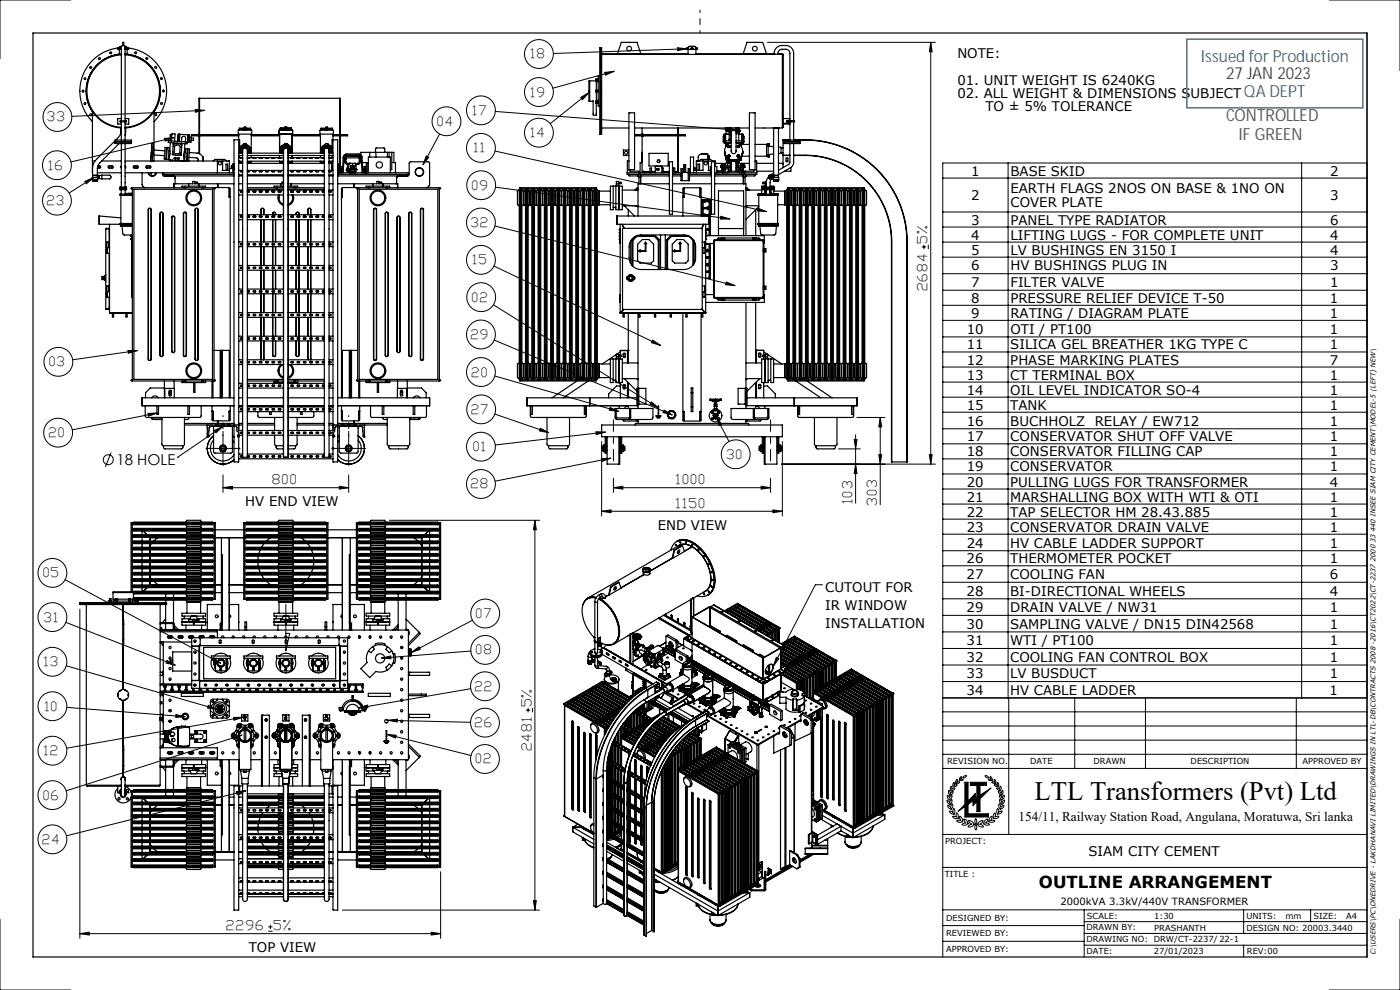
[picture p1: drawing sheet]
<svg xmlns="http://www.w3.org/2000/svg" width="297mm" height="210mm" viewBox="0 0 297 210" stroke-linecap="round" stroke-linejoin="round" font-family="sans-serif">
<defs><g id="words">
<text font-size="5.6" x="219.5" y="169.6">LTL Transformers (Pvt) Ltd</text>
<g font-size="3.6" fill="#2e74b5">
<text x="254.8" y="13.1">Issued for Production</text>
<text x="263.9" y="20.5">QA DEPT</text>
</g>
<text font-size="3.6" fill="#f00" x="260.1" y="16.7">27 JAN 2023</text>
<g font-size="3.6" fill="#538135">
<text x="260.1" y="25.7">CONTROLLED</text>
<text x="262.7" y="29.7">IF GREEN</text>
</g>
<text font-size="3.5" x="220.4" y="188.4">OUTLINE ARRANGEMENT</text>
<text font-size="3.2" x="24.7" y="98.7">18 HOLE</text>
<g font-size="2.8">
<text x="203.1" y="12.3">NOTE:</text>
<text x="203.1" y="17.9">01. UNIT WEIGHT IS 6240KG</text>
<text x="203.1" y="20.8">02. ALL WEIGHT &amp; DIMENSIONS SUBJECT</text>
<text x="209.1" y="23.6">TO ± 5% TOLERANCE</text>
<text x="206" y="37.2">1</text>
<text x="214.4" y="41">EARTH FLAGS 2NOS ON BASE &amp; 1NO ON</text>
<text x="214.4" y="37.2">BASE SKID</text>
<text x="282.2" y="37.2">2</text>
<text x="206" y="47.6">3</text>
<text x="206" y="42.4">2</text>
<text x="214.4" y="47.6">PANEL TYPE RADIATOR</text>
<text x="214.4" y="43.9">COVER PLATE</text>
<text x="282.2" y="47.6">6</text>
<text x="282.2" y="42.4">3</text>
<text x="196.7" y="51.6" transform="rotate(-90 196.7 51.6)">5%</text>
<text x="206" y="50.8">4</text>
<text x="214.4" y="50.8">LIFTING LUGS - FOR COMPLETE UNIT</text>
<text x="282.2" y="50.8">4</text>
<text x="206" y="57.4">6</text>
<text x="206" y="54">5</text>
<text x="214.3" y="57.4">HV BUSHINGS PLUG IN</text>
<text x="214.4" y="54">LV BUSHINGS EN 3150 I</text>
<text x="282.2" y="57.4">3</text>
<text x="282.2" y="54">4</text>
<text x="196.7" y="61.6" transform="rotate(-90 196.7 61.6)">2684</text>
<text x="206" y="64.2">8</text>
<text x="206" y="60.9">7</text>
<text x="214.3" y="64.2">PRESSURE RELIEF DEVICE T-50</text>
<text x="214.3" y="60.9">FILTER VALVE</text>
<text x="282.1" y="64.2">1</text>
<text x="282.2" y="60.9">1</text>
<text x="205.1" y="70.8">10</text>
<text x="206" y="67.4">9</text>
<text x="214.3" y="70.8">OTI / PT100</text>
<text x="214.3" y="67.4">RATING / DIAGRAM PLATE</text>
<text x="282.1" y="70.8">1</text>
<text x="282.1" y="67.4">1</text>
<text x="205.1" y="77.3">12</text>
<text x="205.1" y="74.1">11</text>
<text x="214.3" y="77.3">PHASE MARKING PLATES</text>
<text x="214.3" y="74.1">SILICA GEL BREATHER 1KG TYPE C</text>
<text x="282.1" y="77.3">7</text>
<text x="282.1" y="74.1">1</text>
<text x="205.1" y="83.7">14</text>
<text x="205.1" y="80.5">13</text>
<text x="214.3" y="83.7">OIL LEVEL INDICATOR SO-4</text>
<text x="214.3" y="80.5">CT TERMINAL BOX</text>
<text x="282.1" y="83.7">1</text>
<text x="282.1" y="80.5">1</text>
<text x="205.1" y="86.9">15</text>
<text x="214.3" y="86.9">TANK</text>
<text x="282.1" y="86.9">1</text>
<text x="205.1" y="93.6">17</text>
<text x="205.1" y="90.3">16</text>
<text x="214.3" y="93.6">CONSERVATOR SHUT OFF VALVE</text>
<text x="214.3" y="90.3">BUCHHOLZ</text>
<text x="232.2" y="90.3">RELAY / EW712</text>
<text x="282.1" y="93.6">1</text>
<text x="282.1" y="90.3">1</text>
<text x="205.1" y="100">19</text>
<text x="205.1" y="96.8">18</text>
<text x="214.3" y="100">CONSERVATOR</text>
<text x="214.3" y="96.8">CONSERVATOR FILLING CAP</text>
<text x="282.1" y="100">1</text>
<text x="282.1" y="96.8">1</text>
<text x="52" y="107.4">HV END VIEW</text>
<text x="57.9" y="102.7">800</text>
<text x="143.5" y="107.7">1150</text>
<text x="143.5" y="102.7">1000</text>
<text x="180.8" y="106.7" transform="rotate(-90 180.8 106.7)">103</text>
<text x="186" y="107.1" transform="rotate(-90 186 107.1)">303</text>
<text x="205.1" y="106.4">21</text>
<text x="205.1" y="103.2">20</text>
<text x="214.3" y="106.4">MARSHALLING BOX WITH WTI &amp; OTI</text>
<text x="214.3" y="103.2">PULLING LUGS FOR TRANSFORMER</text>
<text x="282.1" y="106.4">1</text>
<text x="282.1" y="103.2">4</text>
<text x="139.5" y="112.4">END VIEW</text>
<text x="205.1" y="112.8">23</text>
<text x="205.1" y="109.6">22</text>
<text x="214.3" y="112.8">CONSERVATOR DRAIN VALVE</text>
<text x="214.3" y="109.6">TAP SELECTOR HM 28.43.885</text>
<text x="282.1" y="112.8">1</text>
<text x="282.1" y="109.6">1</text>
<text x="205.1" y="119.5">26</text>
<text x="205.1" y="116.1">24</text>
<text x="214.3" y="119.5">THERMOMETER POCKET</text>
<text x="214.3" y="116.1">HV CABLE LADDER SUPPORT</text>
<text x="282.1" y="119.5">1</text>
<text x="282.1" y="116.1">1</text>
<text x="175" y="125.6">CUTOUT FOR</text>
<text x="205.1" y="122.8">27</text>
<text x="214.3" y="122.8">COOLING FAN</text>
<text x="282.1" y="122.8">6</text>
<text x="175" y="129.4">IR WINDOW</text>
<text x="205.1" y="129.8">29</text>
<text x="205.1" y="126.3">28</text>
<text x="214.3" y="129.8">DRAIN VALVE / NW31</text>
<text x="214.3" y="126.3">BI-DIRECTIONAL WHEELS</text>
<text x="282.1" y="129.8">1</text>
<text x="282.1" y="126.3">4</text>
<text x="175" y="133.2">INSTALLATION</text>
<text x="205.1" y="136.9">31</text>
<text x="205.1" y="133.4">30</text>
<text x="214.3" y="136.9">WTI / PT100</text>
<text x="214.3" y="133.4">SAMPLING VALVE / DN15 DIN42568</text>
<text x="282.1" y="136.9">1</text>
<text x="282.1" y="133.4">1</text>
<text x="205" y="143.9">33</text>
<text x="205.1" y="140.4">32</text>
<text x="214.3" y="143.9">LV BUSDUCT</text>
<text x="214.3" y="140.4">COOLING FAN CONTROL BOX</text>
<text x="282.1" y="143.9">1</text>
<text x="282.1" y="140.4">1</text>
<text x="112.7" y="149.9" transform="rotate(-90 112.7 149.9)">5%</text>
<text x="205" y="147.4">34</text>
<text x="214.3" y="147.4">HV CABLE LADDER</text>
<text x="282.1" y="147.4">1</text>
<text x="112.7" y="159.2" transform="rotate(-90 112.7 159.2)">2481</text>
<text x="216.1" y="174.1">154/11, Railway Station Road, Angulana, Moratuwa, Sri lanka</text>
<text x="230.9" y="181.6">SIAM CITY CEMENT</text>
<text x="48.1" y="197.3">2296</text>
<text x="58.1" y="197.3">5%</text>
<text x="52.8" y="201.9">TOP VIEW</text>
</g>
<g font-size="2.7">
<text x="112.7" y="12.4">18</text>
<text x="112.7" y="20.5">19</text>
<text x="10.2" y="25.8">33</text>
<text x="92.9" y="26.7">04</text>
<text x="100.4" y="24.4">17</text>
<text x="112.7" y="29.1">14</text>
<text x="100.7" y="32.3">11</text>
<text x="10.4" y="36">16</text>
<text x="100.2" y="40.2">09</text>
<text x="10.1" y="43.5">23</text>
<text x="100" y="48.2">32</text>
<text x="100.4" y="56.1">15</text>
<text x="100.2" y="64">02</text>
<text x="100" y="71.9">29</text>
<text x="10.5" y="77.7">03</text>
<text x="100.2" y="79.9">20</text>
<text x="100.1" y="87.8">27</text>
<text x="10.5" y="92.7">20</text>
<text x="100.5" y="95.7">01</text>
<text x="154.2" y="97.3">30</text>
<text x="100" y="103.6">28</text>
<text x="9.3" y="122.5">05</text>
<text x="9.5" y="131.9">31</text>
<text x="101.1" y="131.1">07</text>
<text x="9.5" y="141.3">13</text>
<text x="101.1" y="138.8">08</text>
<text x="100.9" y="146.5">22</text>
<text x="9.6" y="150.8">10</text>
<text x="100.9" y="154.2">26</text>
<text x="9.5" y="160.2">12</text>
<text x="101.1" y="162">02</text>
<text x="9.3" y="169.6">06</text>
<text x="9.1" y="179">24</text>
</g>
<text font-size="2.1" x="225" y="191.9">2000kVA 3.3kV/440V TRANSFORMER</text>
<g font-size="1.8">
<text x="200.9" y="162.1">REVISION NO.</text>
<text x="218.6" y="162.1">DATE</text>
<text x="232" y="162.1">DRAWN</text>
<text x="252.6" y="162.1">DESCRIPTION</text>
<text x="276.3" y="162.1">APPROVED BY</text>
<text x="200.5" y="179">PROJECT:</text>
<text x="200.4" y="186">TITLE :</text>
<text x="200.7" y="195.4">DESIGNED BY:</text>
<text x="230.5" y="197.4">DRAWN BY:</text>
<text x="230.6" y="194.9">SCALE:</text>
<text x="244.9" y="197.5">PRASHANTH</text>
<text x="244.9" y="194.9">1:30</text>
<text x="264.4" y="197.4">DESIGN NO: 20003.3440</text>
<text x="264.4" y="194.9">UNITS:</text>
<text x="272.7" y="194.9">mm</text>
<text x="278.6" y="194.9">SIZE:</text>
<text x="285.6" y="194.9">A4</text>
<text x="200.7" y="202">APPROVED BY:</text>
<text x="200.7" y="198.6">REVIEWED BY:</text>
<text x="230.5" y="199.9">DRAWING NO: DRW/CT-2237/ 22-1</text>
<text x="230.5" y="202.4">DATE:</text>
<text x="244.8" y="202.3">27/01/2023</text>
<text x="264.5" y="202.3">REV:00</text>
</g>
<text font-size="1.5" x="291.8" y="202.7" transform="rotate(-90 291.8 202.7)">C:\USERS\PC\ONEDRIVE - LAKDHANAVI LIMITED\DRAWINGS IN LTL-DB\CONTRACTS 2008 -2016\CT2022\CT-2237 2000 33 440 INSEE SIAM CITY CEMENT\MODEL-5 (LEFT) NEW\</text>
</g></defs>
<g fill="none" stroke="#000" stroke-width=".21">
<path d="M15 0h-15v12.4M124.9 19.7l-8.2 6.5M128.3 15.4l2-.3-1.8 .8zM130.3 15.1l-13 3.6M143.7 10.1l2 .3-2 .3zM145.7 10.4l-28.3 .9M162.8 9h35.7M197.5 9l.3 2h-.6zM197.5 9v89.5M282 0h15v15M290 7v196M18 38.5l1.9-.8-1.6 1.3z"/>
<path d="M19.9 37.7l-5.2 3.2M34.9 29.4l2-.2-1.8 .7zM36.9 29.2l-21.8 5.2M41.4 23.2l2 .2-2 .4zM43.4 23.4l-28.2 1.3M90.4 33.1l.5 .3-1.2 1.6zM93.3 28.4l-3.6 6.6M105 32l57.7 12.9M105.1 23.6l51.7 4M105.1 39.7l49.8 6.7M123.2 20.7l1.7-1-1.3 1.4zM154.9 27.2l1.9 .4-2 .2z"/>
<path d="M161.9 27.2h.4M200 37.8h90M213.9 34.6v113.5M276.1 34.6v113.5M290 34.6h-90v168.4M104.8 56.4l35.4 16.9M105 47.9l50.9 12.7M152.9 45.9l2 .5-2.1 .1zM154.1 59.8l1.8 .8-2-.2zM160.8 44.2l1.9 .7-2.1-.1zM195.5 52.4h1M196 51.9v.9"/>
<path d="M196.9 51.9v.9M200 45h90M200 48.2h90M200 51.4h90M200 54.6h90M200 58.1h90M27.1 74.3l2.1 .1-2 .5zM29.2 74.4l-13.8 1.9M104.7 64.7l35 21.9M104.8 72.1l37.8 15.9M105 79.8l26.3 7.5M138.5 72.1l1.7 1.2-2-.6z"/>
<path d="M200 61.6h90M200 64.8h90M200 68h90M200 71.5h90M200 74.7h90M200 77.9h90M23.6 96l-1.2 3M31.4 87.7l2-.1-1.9 .7zM33.4 87.6l-18.1 3.6M37.7 97h.1M45.5 91.3l1.8-.9-1.5 1.4zM47.2 95.1h.2"/>
<path d="M47.3 95v.2M47.3 90.4l-9.6 6.6M73.9 95.1h.2M74 95v.2M105 87.8l11.4 4M114.6 90.8l1.8 1-2-.4zM126.4 91.6l2 .1-1.9 .5zM127.6 97.3l2-.1-1.9 .7zM127.6 93.7v15.8M128.4 91.7l-23.3 2.7M129.4 86.4l1.9 .9-2-.3zM129.6 97.2l-24.6 4.9"/>
<path d="M138.2 85.2l1.5 1.4-1.8-.9zM140.9 87l1.7 1-1.9-.5zM151.9 88.4l1.2 1.6-.5 .3zM151.9 88.4l2.8 5.3M165.8 98.5h32.7M166 93.7v15.8M177.9 95.2h4.6M181.2 93.2h.6l-.3 2zM181.5 92.2v14.5M181.5 98.5l.3 2h-.6zM181.8 88.6h5.9M186.4 96.5h.6l-.3 2z"/>
<path d="M186.7 88.6v18.5M186.7 88.6l.3 2h-.6zM197.2 96.5h.6l-.3 2zM200 81.1h90M200 84.2h90M200 87.4h90M200 91h90M200 94.1h90M200 97.3h90M47.3 103.5l2-.3v.6zM47.3 100.8v3.7M47.3 103.5h26.7"/>
<path d="M72 103.2l2 .3-2 .3zM74 100.8v3.7M82.6 110.4h31.9M113.5 110.4l.3 2h-.6zM113.5 110.4v82.6M127.6 108.5l2-.3v.6zM127.6 108.5h38.4M130.1 103.5l2-.3v.6zM130.1 103.5h33.4M130.1 101.5v3M161.5 103.2l2 .3-2 .3zM163.5 101.5v3"/>
<path d="M164 108.2l2 .3-2 .3zM200 100.5h90M200 103.7h90M200 106.9h90M200 110.1h90M200 113.3h90M200 116.8h90M13.8 123l33 17.7M14 132l23.2 9.1M16.9 129.2v69.8M45.2 139.5l1.6 1.2-1.9-.7zM60.6 128.2v9.8l.9-3.6h-.9"/>
<path d="M80.9 139.6l2-.5v.6zM87.3 138.4l1.6-1.2 .3 .5zM99.9 138.1l-19 1.5M100.2 131.6l-12.9 6.8M164.7 139.4l.5 .3-1.2 1.7zM174.5 124h-1.5l-9 17.4M200 120h90M200 123.5h90M200 127h90M200 130.5h90M200 134h90M200 137.6h90"/>
<path d="M14.1 141.2l31.9 9.3M14.2 150l25.1 2M35.4 140.1l1.8 1-2-.4zM37.3 151.6l2 .4-2 .2zM44.2 149.6l1.8 .9-2-.3zM49.3 156.2l2-.3-1.8 .9zM49.5 152.2l2.1-.1-2 .7zM51.3 155.9l-37.3 11.8M51.6 152.1l-37.5 6.6M76 150.2l1.9-.6 .1 .5zM82 155.8l17.9 4.5M82 155.8l2.1 .2-.2 .5z"/>
<path d="M82.3 152.8l17.5 .4M82.3 152.8l2-.3v.6zM99.9 146.1l-23.9 4.1M111.6 150.6h.9M112 150.2v.9M113 150.2v.9M200 157h90M200 154h90M200 151h90M200 148h90M200 141.1h90M200 144.6h90"/>
<path d="M200 148.1h90M214 148v29M228 148v15M243 148v15M275 148v15M50.1 167.9l2.1-.2-1.9 .8zM52.2 167.7l-38.1 9.6M200 177h90M200 163h90M200 160h90M200.9 169.7l.6 .6 .4-.7a.94 .94 0 0 1-.4 1.1l-.1-.2a.73 .73 0 0 1-.5-.8zM201 168.6l.4 .7 .5-.6a.56 .56 0 0 1-.5 .8 .7 .7 0 0 1-.4-.9z"/>
<path d="M201 170.8l.7 .5 .1-.4 .2-.4a.97 .97 0 0 1-.2 1.2l-.1-.1a.75 .75 0 0 1-.7-.8zM201.3 167.6l.3 .7 .5-.4a.54 .54 0 0 1-.6 .7 .67 .67 0 0 1-.2-1zM201.4 172l.8 .4v-.5l.1-.4a1.01 1.01 0 0 1 .1 1.2 1.05 1.05 0 0 1-1-.7zM201.8 166.7l.1 .7 .6-.2a.51 .51 0 0 1-.8 .4l-.1-.4zM202.1 173.2l.9 .1-.2-.4 .1-.5a1.05 1.05 0 0 1 .3 1.3 1.08 1.08 0 0 1-1.1-.5zM202.3 166l.1 .6 .6-.1a.48 .48 0 0 1-.8 .2l-.1-.3zM203 165.4l.1-.1-.1 .6h.6a.45 .45 0 0 1-.4 .3 .45 .45 0 0 1-.4-.2zM203.6 173.1a1.08 1.08 0 0 1 .6 1.2 1.12 1.12 0 0 1-1.3-.2h1l-.3-.5zM203.7 164.9l.3-.2-.3 .6 .7 .1-.6 .2a.27 .27 0 0 1-.3-.2 .27 .27 0 0 1 .1-.3zM204.4 164.7l.7-.2a.69 .69 0 0 1-.9 .5zM204.4 173.7a1.12 1.12 0 0 1 1 1.1 1.16 1.16 0 0 1-1.4 .1l1-.3-.4-.4zM204.7 165.9h.7v4l1.5-1.6v1l.3-.2v-2.5h-1.3v-.7h3.4v.7h-1.4v2.1l2.3-1.5-2.3 2.2v2.8h-.7v-2.1l-.8 .8v-1l-1 .7v2h4.3v.7h-5v-2.2l-1.4 1 1.4-1.5z"/>
<path d="M205.5 174.1a1.19 1.19 0 0 1 1.2 .8 1.23 1.23 0 0 1-1.4 .5l.4-.4 .5-.2-.5-.3zM207 173.6a1 1 0 0 1 0 1.3 1 1 0 0 1 0-1.3zM207 174.9a1 1 0 0 1 0 1.2 1 1 0 0 1 0-1.2zM207.7 174.4l.9-.3-.3 .4-.5 .3 .5 .2 .4 .4a1.04 1.04 0 0 1-1.3-.6h.1zM208.9 164.5a.55 .55 0 0 1 .8 .5l-.4-.1zM209 174l.6-.3-.2 .5-.4 .4 1 .3a.98 .98 0 0 1-1.4-.3zM210 164.7l.5 .4a.27 .27 0 0 1 0 .4 .27 .27 0 0 1-.3 .1l-.6-.2 .7-.1zM210.1 173.4l.3-.3v.5l-.3 .5h1a.95 .95 0 0 1-1.3 .1zM210.9 166.5l.7 .1v-.7a.69 .69 0 0 1 .1 1v-.1a.61 .61 0 0 1-.8-.3zM210.9 165.3a.66 .66 0 0 1 .3 .9l-.1-.1a.47 .47 0 0 1-.7-.2h.6zM211 172.5l.2 .2-.2 .6 .9-.1a.91 .91 0 0 1-1.2 .4v-.6zM211.4 167.1l.7 .3 .1-.7a.72 .72 0 0 1 0 1h-.1a.64 .64 0 0 1-.7-.6z"/>
<path d="M211.7 171.5l.2 .4-.1 .5 .8-.4a.88 .88 0 0 1-1 .7v-.1a.78 .78 0 0 1 .1-1.1zM211.8 167.9l.6 .4 .3-.7a.75 .75 0 0 1-.3 1.1v-.1a.67 .67 0 0 1-.6-.7zM212 170.5l.2 .3 .1 .5 .7-.5a.85 .85 0 0 1-.9 .8l.1-.1a.75 .75 0 0 1-.2-1zM212 168.7l.6 .6 .4-.7a.78 .78 0 0 1-.5 1v-.1a.7 .7 0 0 1-.5-.8zM212.1 169.6l.4 .7 .6-.6a.82 .82 0 0 1-.7 .9l.1-.1a.73 .73 0 0 1-.4-.9zM0 195v15h15M16.9 198l2-.3v.6zM16.9 198h76.6M56.9 197.5h.9M56.9 196.6h.9M57.4 196.1v1M72.6 193h41.9"/>
<path d="M91.5 197.7l2 .3-2 .3zM93.5 184.9v14.1M113.2 191h.6l-.3 2zM200 196.3h30M200 199.7h30M200 193h90M200 184h90M230 198h60M230 193v10M230 195.5h60M263.8 193v5M278 193v2.5"/>
<path d="M297 195v15h-15M230 200.5h60M263.8 200.5v2.5"/>
<circle cx="114.3" cy="19.5" r="3.1"/>
<circle cx="114.3" cy="11.5" r="3.1"/>
<circle cx="12.1" cy="35.1" r="3.1"/>
<circle cx="12.2" cy="24.8" r="3.1"/>
<circle cx="94.7" cy="25.7" r="3.1"/>
<circle cx="102" cy="31.4" r="3.1"/>
<circle cx="102" cy="23.4" r="3.1"/>
<circle cx="102.1" cy="39.3" r="3.1"/>
<circle cx="114.3" cy="28.1" r="3.1"/>
<circle cx="12.1" cy="42.6" r="3.1"/>
<circle cx="102" cy="55.1" r="3.1"/>
<circle cx="102" cy="47.2" r="3.1"/>
<circle cx="12.4" cy="76.7" r="3.1"/>
<circle cx="102" cy="71" r="3.1"/>
<circle cx="102" cy="78.9" r="3.1"/>
<circle cx="102.1" cy="63" r="3.1"/>
<circle cx="12.3" cy="91.8" r="3.1"/>
<circle cx="23" cy="97.5" r="1.06"/>
<circle cx="102" cy="94.7" r="3.1"/>
<circle cx="102.1" cy="86.8" r="3.1"/>
<circle cx="156.1" cy="96.4" r="3.1"/>
<circle cx="102" cy="102.7" r="3.1"/>
<circle cx="11.1" cy="121.5" r="3.1"/>
<circle cx="11.1" cy="130.9" r="3.1"/>
<circle cx="102.9" cy="130.1" r="3.1"/>
<circle cx="102.9" cy="137.9" r="3.1"/>
<circle cx="11.1" cy="149.8" r="3.1"/>
<circle cx="11.1" cy="140.4" r="3.1"/>
<circle cx="11.1" cy="159.2" r="3.1"/>
<circle cx="102.9" cy="145.6" r="3.1"/>
<circle cx="102.9" cy="153.3" r="3.1"/>
<circle cx="11.1" cy="178" r="3.1"/>
<circle cx="11.1" cy="168.7" r="3.1"/>
<circle cx="102.9" cy="161" r="3.1"/>
</g>
<path d="M148.5 7v-4.8" fill="none" stroke="#000" stroke-width=".21" stroke-dasharray="15.2 1.3 1.3 1.3" stroke-dashoffset="14.7"/>
<g fill="none" stroke="#000" stroke-width=".25">
<path d="M7 7h283v196h-283zM25.1 10.2l-.1 .3h.4M25.1 10.2h.1M25.1 10.2a9.2 9.2 0 0 0-7.6 6.1 9.2 9.2 0 0 0 2.1 9.5M25.3 10.5v1a7.9 7.9 0 0 0-5.5 12.4M25.5 10.2l-.1 .3M25.5 10.2v.3M25.7 10.2h-.2M25.7 11.6a7.7 7.7 0 0 0-7.3 7.7 7.7 7.7 0 0 0 7.3 7.7M25.7 11.5a7.8 7.8 0 0 0-7.4 7.8 7.8 7.8 0 0 0 7.4 7.8M25.7 10.2v.3h-.3M25.8 9.8l-.7 .4"/>
<path d="M26 9.7v-.7h.2v.7M26.5 9.8l.7 .4M26.5 10.2l.1 .3M26.5 10.2h.3M26.5 11.6a7.7 7.7 0 0 1 7.3 7.7 7.7 7.7 0 0 1-7.3 7.7M26.5 11.5a7.8 7.8 0 0 1 7.5 7.8 7.8 7.8 0 0 1-7.5 7.8M26.5 10.5h.4M26.8 10.2l.1 .3M26.8 10.2v.3M27 10.5v1a7.9 7.9 0 0 1 5.5 12.4M27.2 10.2a9.2 9.2 0 0 1 7.6 6.1 9.2 9.2 0 0 1-2.1 9.5M27.2 10.2h.1"/>
<path d="M27.2 10.2l.1 .3h-.4M125.1 17.2h-.2v4.3h.2M126.5 19.2v-2h-1.4v4.3h.7M126.5 19.5v2M126.5 17.3h.4M126.9 19.2h-.5v.3h.5M126.9 16.8h-.5v.3h.5M127.2 16.2h-.3v6.3h.3M127.2 10.1h.4v18.4h-.4zM127.4 10.1v18.4zM127.6 11.5h18.2M131 11.5l.8-2.5h3.3l.9 2.5"/>
<path d="M145.7 10.5v-.3l.7-.4 1 .1 .5 .3v.3M145.7 10.5h.2M145.8 11.5h.1M145.8 11.5h2M145.8 10.2h.2l-.1 .3M145.8 10.2l-.1 .3M145.8 10.2v.3M145.9 10.5h.7M146 10.5v1M146.6 10.5v-.3h.2h.2v.3M146.6 10.5h.4M147 10.5h.7"/>
<path d="M147.6 10.5v1M147.7 10.5h.2M147.8 10.2h-.2l.1 .3M147.8 10.2l.1 .3M147.8 10.2v.3M147.8 11.5h16.4M147.8 11.5h.1M157.6 11.5l.9-2.5h3.3l.8 2.5M164.2 11.5h.1M164.2 11.5h.9M164.2 11.5a1.68 1.68 0 0 1 1.7-1.8h.8a1.67 1.67 0 0 1 1.7 1.6l.1 14.3M165 11.5l.2-.7 .6-.3h1.2l.3 .2 .3 .5v18.5"/>
<path d="M165.1 11.5h.9M165.1 11.5h.1M166 11.6h.2v15.4h-.2M166 11.5v15.7h-5.8M166 11.5h.1M19.6 37.7v.5h.5M19.6 37.7h1.1M19.6 38.1h1.1M19.6 34.2h.6M19.6 36.7h.1M19.6 38.1h.1M19.6 37.6h1"/>
<path d="M19.6 37.6v.1M19.7 37.2h.9M19.7 38.4h.1M19.7 38.4h.9M19.7 38.2v.2M19.8 38.4h.3M19.8 38.2v.2M19.8 23.9h-.2v13.7M20.1 38.2h.6M20.1 38.4h.4M20.1 38.2v.2M20.5 38.4h.1"/>
<path d="M20.5 38.2v.2M20.6 38.2v.2M20.6 37.2h.1M20.6 37.2l1 .1M20.6 37.6l.1 .1M20.6 37.2v.4M20.7 36.7h5M20.7 38.2h.1M20.7 37.7v.5M20.8 35.2h.4l.2 .3-.2 .1-.5 .1M21 37.4v.3M21 35.2v.5"/>
<path d="M21.6 37.2h.1M21.6 37.9h.1M21.6 34.2h4.1M21.6 37.2h1.7l.3 .4-.3 .3h-1.7M21.6 37.9h-.9M21.6 37.3v.6M23 35.3l.9-.1 .1 .3-.1 .1h-.8l-.2-.1zM23.3 35.2v.5M23.7 35.2v.5M24.4 29.9l-4.2 4.2-.4 .8-.2 .9M24.4 30.1h3.5v.4h-3.5zM24.4 29.7h3.5v.4h-3.5z"/>
<path d="M25.3 30.5l-4.3 4.3-.3 .7v1.7h-1.1M25.4 39.7v.5M25.5 39.7h.1M25.5 39.9h.1M25.5 39.9h1.3M25.5 39.7h.2M25.6 25.6a.23 .23 0 0 0 .1 .3 .23 .23 0 0 0 .3-.1h.2a.29 .29 0 0 0 .3 .1 .29 .29 0 0 0 .2-.2l-.1-.1M25.6 25.6h1M25.6 25.6h.1M25.7 30.1h-.1M25.7 25.6l-.3 .1 .3 .2M25.7 25.6h.1"/>
<path d="M25.7 35.2l-.1 .2 .1 .2M25.7 25.6v-15.3a.48 .48 0 0 1 .5-.6 .48 .48 0 0 1 .3 .7v15.2l.4 .1-.4 .2M25.7 30.5v4.7M25.7 27.2h-.1l-.1 1.5-1 1M25.7 25.8v3.9M25.7 25.2h-.7v1.1h.7M25.7 25.9h.1M25.7 35.2v4.5M25.7 39.7h.8M26.5 39.7h.3v.5h-1.1M26.5 30.5v4.7M26.5 27.2h.2l-.2 1.5"/>
<path d="M26.5 34.2h20.7M26.5 25.8v3.9M26.5 25.2h.8v1.1h-.8M26.5 35.2v4.5M26.5 35.2l.2 .2-.2 .2M26.5 36.7h23.1M26.6 25.6h.1M26.7 25.7v.1M28.1 39.8h17.3v41h-17.3zM28.3 35.3l.9-.1 .2 .3-.2 .1h-.8l-.2-.1zM28.6 35.2v.5M29 35.2v.5"/>
<path d="M30.1 36.7v2.5l.6 .6M31 35.3l.9-.1 .1 .3-.1 .1h-.8l-.2-.1zM31.3 35.2v.5M31.4 36.7a.9 .9 0 0 0 .9 .7 .9 .9 0 0 0 .9-.7M31.5 36.7a.83 .83 0 0 0 .8 .6 .83 .83 0 0 0 .8-.6l-.1 .3M31.7 35.2v.5M32.1 36.7v.6M32.5 23.9h.2v10.3M32.7 32.9l2.2 .1M32.7 31.8l2.3 .2M34.5 36.7v.4l.3 .3 14.8-.1M34.6 36.7v.3h15"/>
<path d="M35 37l.1 .3M35 31.3h.4l-.2 2.5h-.4zM35.5 31.3h.4l-.2 2.5h-.4zM35.8 33.2h.1M35.8 32h.2M35.9 33.2v.7l2.9 .2h.2v-.7M36 32l.1 .6-.2 .6M36.1 29.5v.4M36.1 30.3l-.1 1.7M36.1 33.9v.3M36.3 29.6h.1M36.3 28.6v1"/>
<path d="M36.3 28.6l-.2-.1-.1 1 .3 .1M36.3 28.6h.2M36.4 29.9l.1-1.5h.6l-.1 1.5M36.6 37.4l.4 .1 .1 .4M36.6 34v.2M36.7 30.5h1.3l.3 .2a.17 .17 0 0 1 .2-.2 .17 .17 0 0 1 .2 .2 .17 .17 0 0 1-.2 .2l-.1 1.8a.17 .17 0 0 1 .1 .1 .17 .17 0 0 1-.1 .2 .17 .17 0 0 1-.2-.1l-.4 .1-1-.2a.17 .17 0 0 1-.1 .1 .17 .17 0 0 1-.2-.2 .17 .17 0 0 1 .2-.2l.1-1.7zM36.8 37.3l.3 .3v1.4M37.1 39h-.2v.8M37.2 30.9l.8-.1 .2 .2-.1 1.4-.2 .2h-.7l-.2-.2zM37.2 33.7h.1M37.2 33.4l-.3 .1 .3 .2M37.2 33.4l.5 .1"/>
<path d="M37.2 33.4h.1M37.2 33.6v.1M37.2 33.4v.1M37.3 34v.2M37.6 34v.2M37.6 33.7h.1M37.7 33.7h.1M37.7 33.5h.1M37.7 33.7h-.5M37.7 33.5h.3l-.1 .1 .1 .1h-.3M38 30l-2.3-.1v.3l4 .3v-.4M38 30h.1"/>
<path d="M38 30l1.8 .1M38.1 28.5h-.3l-.1 1.5M38.1 28.5l-.1 1.5M38.1 28.5h.1M38.2 28.5l-.2 1.5M38.2 28.5l1.7 .1M38.5 34.1v.1M38.5 30.1v-.8a.42 .42 0 0 1 .5-.4 .42 .42 0 0 1 .4 .4l-.1 .8M38.6 39.8v-.3h5v.3M39 39.8h.5M39 33.4h.2M39.1 32.2l-.1 .6v.6"/>
<path d="M39.1 32.2h.2M39.1 39.8h.2M39.2 30.5l-.1 1.7M39.3 31.5l.4 .1-.1 2.5h-.4zM39.6 33.3h.2M39.7 32.5h.1M39.8 30.1h.1M39.8 30.1l.3 .1M39.9 31.6h.3l-.2 2.5h-.3zM39.9 28.6l-.1 1.5M39.9 28.6h.1M39.9 28.6h.3l-.1 1.6"/>
<path d="M40 39v.5M40.1 33.4l1.8 .1 .1 .7M40.2 32.4l1.6 .1a1.4 1.4 0 0 1 1.3 1.7M40.2 29.1h.4v.2l-.1 .9h-.4M40.6 29.3h.5l-.1 .4-.5 .1M40.7 28.7h9.9M40.9 39v-.5h.4v.5M41 39h-4.1v.8M41.2 39h4.9v.8M41.3 38.7h.6v.3M42.1 28.6l.1-.2v-7.5h30v7.5l.1 .2M42.1 28.8l.1 .2v3.6"/>
<path d="M42.2 39v.5M42.3 28.8v.2M42.3 28.4v.2M42.3 20.9v7.5M42.3 28.6v.2M42.3 29v3.6M42.8 39.8h.4M42.9 39.8h.2M43 33.3h.1v.9M45.2 39.8h3.4v2M45.2 34.2l.4-.4h2.1l.4 .4M46.1 34.2h.1"/>
<path d="M46.1 36.2h.1M46.1 34.2v2.5M46.1 39.5h.1M47.1 36.2h1.5M47.2 34.2h1.4v2.5M47.2 34.2v2M47.9 36.2v-1.4h.4v1.4M48.6 39.9h.2v44.5M48.6 35.8h.8M49.4 35.5l.2 .6M49.5 34.8h.1M49.5 35.2h.1"/>
<path d="M49.5 35.8v.9M49.6 36.1h.1M49.6 35.5v.6M49.6 34.8v.4M49.6 35.2h-.5v.3h.5M49.6 39h-3.4v.8M49.6 34.8h-.3v.4h.3M50.6 29.8l-1-.1v68.3h1v-46.7M50.6 29.8v21.5M50.6 29.7h.2v2.7M50.6 36.1h.9M50.6 33.4h.9"/>
<path d="M50.6 28.5v1.3M50.6 39h.9M50.6 37.1h.9M50.6 34.2h.9M50.6 32.5h.9M50.6 33h.9M50.6 28.6h-9.9v.2h9.9M50.6 37.3h.9M50.8 27.4h1M50.8 27.4l-.1 .2M50.8 32l.2 .5M50.8 34.3h.7"/>
<path d="M50.8 34.5h.7M50.8 34.4h.7M50.8 34.2v.5h.7M50.8 33v.4M51.4 33h.1M51.5 36.3l-.5 .1 .5 .1M51.5 36.4h-.5M51.5 33.5l-.5 .1h.5M51.5 33.6h-.4M51.5 32.3a.67 .67 0 0 1 0-.9 .67 .67 0 0 1 .9 0 .67 .67 0 0 1 .1 .9M51.5 32.2a.57 .57 0 0 1 .5-.9 .57 .57 0 0 1 .5 .9M51.6 31.5a.62 .62 0 0 1 .8 .1 .62 .62 0 0 1 .1 .8v64.6h-1v-65.1z"/>
<path d="M51.8 30.7l-.6 .2-.4 .5M51.8 30.8l-.6 .3-.4 .7M51.8 27.6h-1.3v.9h2.9v-.9h-1.3M51.8 27.6v-.6h.3v.6M51.8 27.2h-1v.2M51.8 27.6h.3M51.8 31a.94 .94 0 0 0-.5 1.5M51.8 31l-.1-.5 .3-.1 .2 .1-.1 .5M51.8 31h.3M52.1 31a.94 .94 0 0 1 .6 1.5M52.1 27.4h1.1M52.1 27.2h1.1v.2"/>
<path d="M52.2 30.8a1.14 1.14 0 0 1 .7 1.7M52.2 30.7a1.25 1.25 0 0 1 .9 1.8M52.5 36.3l.4 .1-.4 .1M52.5 36.4h.4M52.5 33.5l.4 .1h-.4M52.5 33.6h.4M52.5 34.5h.8M52.5 34.4l.8 .1M52.5 36.1h7.6M52.5 33.4h7.6M52.5 39h7.6M52.5 37.1h7.6"/>
<path d="M52.5 34.2h7.6M52.5 32.5h7.6M52.5 33h7.6M52.5 34.7h7.6M52.5 39.8h7.6M52.5 37.3h7.6M52.6 33h-.1M53.1 34.3v.1M53.2 27.4v.2M53.3 34.2v.1h-.8M53.3 28.5v4M53.3 33v.4"/>
<path d="M53.3 34.5l-.1 .2M53.3 28.7h6M53.3 28.6h6M53.3 28.8h6M53.7 33.5l.6 .1zM53.7 36.4h.6M53.7 36.3l.6 .1-.5 .1zM53.7 33.6h.5M55 33.5l.6 .1zM55 36.4h.6M55 36.3l.6 .1-.5 .1zM55.1 33.6h.5"/>
<path d="M56.3 33.5l.6 .1zM56.3 36.4h.6M56.4 36.3l.5 .1-.4 .1zM56.4 33.6h.5M57.7 33.5l.6 .1zM57.7 36.4h.6M57.7 36.3l.6 .1-.5 .1zM57.7 33.6h.5M58.5 39.8h.5M58.6 39.8h.3M59 33.5l.6 .1zM59 36.4h.6"/>
<path d="M59 36.3l.6 .1-.5 .1zM59.1 33.6h.5M59.3 34.2v.1h.8M59.3 34.5h.8M59.3 28.5v4M59.3 33v.4M59.3 34.5l.1 .2M59.5 27.4h1M59.5 27.4l-.1 .2M59.5 34.3v.1M59.6 39v.5M60 33h.1"/>
<path d="M60.1 32.3a.67 .67 0 0 1 .1-.9 .67 .67 0 0 1 .9 0 .67 .67 0 0 1 0 .9M60.1 34.4l-.8 .1M60.1 38.7l-.1 .1 .1 .1M60.1 39.5h-2v.3M60.1 38.7h-.3v.3M60.3 31.5l-.2 .3v.4a.57 .57 0 0 1 .5-.9 .57 .57 0 0 1 .5 .9 .57 .57 0 0 0-.1-.8 .57 .57 0 0 0-.7 .1zM60.3 31.5a.62 .62 0 0 1 .7 .1 .62 .62 0 0 1 .1 .8v64.6h-1v-65.1zM60.4 30.7a1.25 1.25 0 0 0-.9 1.8M60.4 30.8a1.14 1.14 0 0 0-.7 1.7M60.5 27.6h-1.3v.9h2.9v-.9h-1.3M60.5 27.6v-.6h.3v.6M60.5 27.2h-1v.2"/>
<path d="M60.5 27.6h.3M60.5 31a.94 .94 0 0 0-.6 1.5M60.5 31l-.1-.5 .2-.1 .3 .1-.1 .5M60.5 31h.3M60.8 31a.94 .94 0 0 1 .6 1.5M60.8 27.4h1M60.8 27.2h1v.2M60.8 30.8a1.14 1.14 0 0 1 .8 1.7M60.9 30.7a1.25 1.25 0 0 1 .8 1.8M61.1 34.5h.9M61.1 34.4l.9 .1M61.1 36.1h7.7"/>
<path d="M61.1 33.4h7.7M61.1 39h7.7M61.1 37.1h7.7M61.1 34.2h7.7M61.1 32.5h7.7M61.1 33h7.7M61.1 34.7h7.7M61.1 39.5h2v.3M61.1 39.8h7.7M61.1 37.3h7.7M61.2 33h-.1M61.7 33.5l.6 .1z"/>
<path d="M61.7 36.4h.6M61.7 36.3l.6 .1-.5 .1zM61.7 33.6h.5M61.7 39v.5M61.8 34.3v.1M61.8 27.4l.1 .2M62 34.2v.1h-.9M62 28.5v4M62 33v.4M62 34.5l-.2 .2M62 28.7h6M62 28.6h6"/>
<path d="M62 28.8h6M62.3 39.8h.5M62.4 39.8h.2M63 33.5l.6 .1zM63 36.4h.6M63 36.3l.6 .1-.5 .1zM63.1 33.6h.5M64.3 33.5l.6 .1zM64.3 36.4h.6M64.4 36.3l.5 .1-.4 .1zM64.4 33.6h.5M65.7 33.5l.6 .1z"/>
<path d="M65.7 36.4h.6M65.7 36.3l.6 .1-.5 .1zM65.7 33.6h.5M67 33.5l.6 .1zM67 36.4h.6M67 36.3l.6 .1-.5 .1zM67.1 33.6h.5M68 34.2v.1h.8M68 34.5h.8M68 28.5v4M68 33v.4M68 34.5l.1 .2"/>
<path d="M68.1 27.4h1M68.1 27.4v.2M68.1 34.3v.1M68.7 33h.1M68.8 36.3l-.5 .1 .5 .1M68.8 36.4h-.5M68.8 33.5l-.5 .1h.5M68.8 33.6h-.4M68.8 32.2a.57 .57 0 0 1 .5-.9 .57 .57 0 0 1 .5 .9M68.8 32.3a.67 .67 0 0 1 0-.9 .67 .67 0 0 1 1 0 .67 .67 0 0 1 0 .9M68.8 34.4l-.8 .1M69 31.5a.62 .62 0 0 1 .7 .1 .62 .62 0 0 1 .1 .8v64.6h-1v-65.1z"/>
<path d="M69.1 30.7a1.25 1.25 0 0 0-.9 1.8M69.1 30.8a1.14 1.14 0 0 0-.8 1.7M69.1 27.6h-1.2v.9h2.8v-.9h-1.2M69.1 27.6v-.6h.4v.6M69.1 27.2h-1v.2M69.1 27.6h.4M69.1 31a.94 .94 0 0 0-.5 1.5M69.2 31l-.1-.4a.27 .27 0 0 1 .2-.3 .27 .27 0 0 1 .3 .2l-.1 .5M69.2 31h.3M69.5 31a.94 .94 0 0 1 .5 1.5M69.5 27.4h1M69.5 27.2h1v.2"/>
<path d="M69.5 30.8l.6 .3 .3 .7M69.5 30.7l.6 .2 .3 .5M69.8 36.3l.5 .1-.5 .1M69.8 36.4h.5M69.8 33.5l.5 .1h-.5M69.8 33.6h.4M69.8 34.3h.6M69.8 34.5h.6M69.8 34.4h.6M69.8 36.1h.8M69.8 33.4h.8M69.8 39h.8"/>
<path d="M69.8 37.1h.8M69.8 34.2h.8M69.8 32.5h.8M69.8 33h.8M69.8 34.7h.6M69.8 37.3h.8M69.9 33h-.1M70.4 32l-.1 .5M70.4 32.4v.1M70.4 33v.4M70.4 34.2v1.9M70.5 27.4l.1 .2"/>
<path d="M70.6 29.8l1-.1v68.3h-1v-46.7M70.6 29.8v21.5M70.6 28.5v1.3M70.6 29.7h-.2v2.8M70.6 28.7h3.1M70.6 28.6h3.1v.2h-3.1M71.6 35.2h.6M71.6 34.8h.2M71.6 37.3h14.9l.3-.2v-2.4l.2-.3 3.9-.1 .2 .4v4.5l-.5 .6M71.6 39h3.4v.8M71.6 34.8h.4v.4h-.4M71.6 36.1h.1"/>
<path d="M71.6 36.7h15v.3h-15M71.6 34.8v.4M71.8 34.8h.1M71.8 35.2h.1M71.8 35.8v.9M71.9 35.8h.2M71.9 35.5l-.2 .6M72 36.4h.1M72 36.4v.3M72.1 28.4v.2M72.1 28.4v.6M72.1 20.9v7.5"/>
<path d="M72.1 29v6.2M72.1 35.5v.3M72.1 28.8v.2M72.1 35.5v1.2M72.1 36.2l-.1 .2M72.2 35.3h.2v1.4M72.3 28.8l-.1 .2v6.5h-.6l.1 .6M72.4 36.4h.1M72.4 35.8h.2M72.5 36.4h.1M72.5 36.4v.3M72.6 35.7h.1"/>
<path d="M72.6 36.4h.1M72.6 39.9h-.2v44.5M72.7 35.7l-.3 .3M72.8 33.4h.1M72.8 33.4l.2-.5 .5-.2h2.6l.5 .2 .2 .5M72.8 36.7l.2-3.4 .5-.4h2.7l.3 .2 .3 3.6M72.8 33.4l-.2 3M73.1 34.3v-.9l.2-.2h3l.2 .2-.1 1.1-.3 .3-.5 .1M73.1 34.3h.1M73.1 34.3l.3 .5a.43 .43 0 0 1 .4 .3 .43 .43 0 0 1-.2 .4l-.1 .8 .6 .1v-.1l-.4-.2 .1-.1 .2 .1M73.2 34.3h.1M73.4 34.3l.1-.8h2.7v1l-.3 .1-.6 .1"/>
<path d="M73.4 34.3h-.2M73.4 34.3h.1M73.4 34.3l.2 .3 .5 .1M73.8 36h.1M73.8 36h.4M73.8 34.9h.2v.9l-.4 .2zM74 36.1h.1M74.1 36.1h.1M74.1 34.7v.1M74.1 34.8h.1M74.1 35.9v.2M74.1 34.7h.1"/>
<path d="M74.1 34.7h.2M74.1 35.9h.1M74.1 36.4h1.4M74.1 36h1.4M74.1 36v.4M74.1 36.4l.1 .1M74.2 36h-.1M74.2 36h.3M74.2 36.5h1.2M74.2 36.6h1.2M74.2 36.5v.1M74.2 36.6v.1"/>
<path d="M74.3 36h.1M74.3 34.7h1M74.3 34.7h.1M74.4 35.3h.1M74.4 35.3v.1M74.4 35.7h.8zM74.4 35.4h.1M74.4 35.1l-.1 .1M74.4 35.1h.1M74.4 35.1v.3M74.5 33.1h.1M74.5 33.1v.1"/>
<path d="M74.5 36h.6M74.5 36h.1M74.5 33.1h.2M74.6 33.1h.1M74.6 33.1v.1M74.6 35.3v.1M74.6 35.9v.1M74.6 35.3l.1 .2M74.6 35.2v.2M74.6 35.2v.1M74.6 35.4h.1M74.6 35.4l.2 .1"/>
<path d="M74.6 35.2h.1M74.6 36h.4M74.7 35.9h.1M74.7 33.1h.1M74.7 35.1l-.1 .2M74.7 33.1v.1M74.7 35.1l-.1 .1M74.7 35.1h.1M74.7 35.1h.2M74.7 35.3h.2zM74.8 33.1l-.1 .1M74.8 33.1h.1"/>
<path d="M74.8 33.1v.1M74.8 35.1l-.2 .1M74.8 35.1h.1M74.8 35.5h.1M74.8 35.1l.2 .1M74.8 33.1l.1 .1M74.9 35.9h.1M74.9 35.5h-.2M74.9 35.1l.1 .1M75 33.1h.1M74.9 33.1v.1M75 35.1v.2"/>
<path d="M75 35.9h.1M75 35.4l-.2 .1M75 35.2h.1M75 35.2v.2M75 35.2l.1 .1M75 35.4h.1M75 33.1v.1M75 35.3v.2M75 35.9v.1M75 39.5h.1M75.1 35.3l-.1 .1M75.1 35.2h.2l-.1 .2z"/>
<path d="M75.1 36h.1M75.1 33.1h.1M75.1 33.1v.1M75.2 36h.1M75.2 36h.3M75.2 35.1v.2M75.2 35.1h.1M75.3 34.7l.1 .1M75.3 36h.1M75.3 33.1v.1M75.3 33.1h.1M75.4 33.1h.1"/>
<path d="M75.4 36.5v.1M75.4 36.6v.1M75.5 33.1l-.1 .1M75.5 33.1h.1M75.5 33.1v.1M75.5 36h.1M75.5 36h.3M75.5 36v.4M75.5 36.4l-.1 .1M75.6 33.1h.1M75.6 33.1v.1M75.6 34.9l-.1 1h-1.4"/>
<path d="M75.7 33.1h.1M75.7 33.1v.1M75.8 33.1h.1M75.8 33.1v.1M75.8 36h.1M75.9 39.8h17.3v41h-17.3zM75.9 33.2h.1M76 33.2h.1M76.1 39.8h-3.5v2M76.8 33.4h.1M76.8 33.4l.2 3M76.9 34.5h1.2"/>
<path d="M76.9 35.7l.3 .3M77 36.4h.1M77.1 36.4h.1M77.1 36.4v.3M77.2 36.7v-1.4h.3v1.4M77.5 36.4h.1M77.5 36.2l.1 .2M77.6 36.4v.3M77.7 39.8v-.3h5v.3M77.7 34.5v2.2M77.9 34.5v2.2M78.1 39.8h.4"/>
<path d="M78.1 36.7v-3.4h4.7v3.4M78.2 39.8h.2M78.4 32.3v1M79.1 39v.5M79.5 32.3l.2-.1v-.7l.1-.1h1.7l.1 .8 .2 .1M79.7 32.3h2.5M79.7 32.3h-3.1v.5M79.7 32.3v1M79.9 39v-.5h.5v.5M80.1 39h-5v.8M80.3 39h4M80.4 38.7h.6v.3"/>
<path d="M81.3 39v.5M81.8 39.8h.5M82 39.8h.2M82.2 32.3h.3M82.2 32.3v1M82.5 32.3h.6M82.5 32.3v1M83.1 32.3v3.7h-.3M83.1 32.3h.5v2.2M83.4 34.5h.5v2.2M84.1 39h.3v.8M84.3 39h.1"/>
<path d="M84.3 39v.8M84.5 37.3l-.4 .3v1.4M84.6 37.4l-.3 .1-.2 .4M86.3 37l-.1 .3M110.3 39.8h16.2v.3h-16.2zM125.8 21.3v3.1h.7v-2.5M126.4 21.8v.1M126.4 21.9h.5M126.5 21.3h.4M126.9 21.5h-.5v.3M127.6 27.2h5.8M129.5 39.5h.6v5h-.6z"/>
<path d="M130.1 39.5h.6M130.7 39.5h1.3v5h-1.3zM130.8 39.5v-1h.4v1M131.2 39v.5M131.2 38.7h.6v.3h-1v.5M131.3 39.9l.1 .1M131.3 39.5v5M131.4 39.5v5M133.1 36.7h8.9M133.4 37l.1 .3h8.5M133.4 34.3l-.3-.1v2.8h8.9M133.4 36l.3 .3h1.8l.1 .4"/>
<path d="M133.4 23.9h1.2v12.1h-1.2zM133.4 31.8h-1.1v1.2h1.1M134.6 27.2h24.4M134.7 28.7h10.7M134.7 28.6h10.7v.2h-10.7zM135.2 37.3l.3 .3 .1 1.4M135.3 40l-.1-.2-.5 .5M135.3 40l-.3 .3M135.4 40l-.4 .3M135.9 37v2M136.1 28.8l.1 .2M136.2 28.4l-.1 .2"/>
<path d="M136.2 28.8v7.7h.3M136.2 32.3l-.1 2.2M136.2 34.5h-.4v2.2M136.2 27.2v1.4M136.5 28.4v.6M136.5 36.3v.1M136.5 36.4h2.5M136.5 36.4v.1M136.5 36.5h2.5M136.7 36.5v.2M137.7 32.5h4.1v2.7h-4.1zM137.9 36.4v-.7h.3v.7"/>
<path d="M137.9 36.5v.2M138.2 36.5v.2M139 36.7v-1.4h1.4v1.4M139.3 35.2v.1M139.3 35.9h.1M139.4 35.9h-.1M139.4 35.9v.1l-.1-.1M139.4 35.9h.1M139.5 35.9h.1M139.5 35.9h-.1M139.5 35.9v.1M139.5 35.9l.1 .1"/>
<path d="M139.5 36h.1M139.6 33.9h.3l.1 .3-.1 .3h-.3l-.2-.3zM139.6 35.9h.1M139.6 35.9h-.1M139.6 36h.1M139.7 36h-.1M139.7 36h.1M139.7 35.9h.1M139.7 35.9v.1M139.8 35.9h.1M139.8 35.9v.1M139.8 35.9h-.1"/>
<path d="M139.8 36h-.1M139.8 36h.1M140.2 35.2v.1M140.4 35.7h.3v.7M140.4 36.4h1.6M140.4 36.5h1.6M140.7 36.5v.2M142 34.3h.7v11.1h-.7zM142 39h-6.6v6.8M142.7 39h8.2M142.7 36.4h1.1M142.7 36.7h1.8"/>
<path d="M142.7 37h1.8M142.7 37.3h1.8M142.8 36.4v-.7h.4v.7M142.8 36.5v.2M143.2 36.5v.2M143.4 36.5v.2M143.8 28.4v.6M143.8 28.4v.2M143.8 29v7.4M143.8 27.2v1.2M143.8 36.4v.1M143.8 28.8v.2"/>
<path d="M143.9 27.2v1.2l.1 .2M144 28.8l-.1 .2v7.5h-1.2M144.5 36.6l-.2 .1M144.7 38.3v-2.5h-.2v2.5h1.8l-.1-2.5h-.2v2.5M144.7 36.6h1.3M145.1 40h-.2v5.8M145.2 35h.3v1.6M145.2 35h-.1v1.6M145.2 35v1.6M146.3 36.7h4.6M146.3 37h4.6M146.3 37.3h4.6"/>
<path d="M146.5 36.7v-3.4h.6v3.4M147.7 35.7h-.6M147.7 36.2h1.5M148.1 36.2v-1.4h.3v1.4M148.1 33.4h.1M148.1 33.4v.8M148.3 34.2l.4-.4h2l.4 .4M148.5 40h.2v5.8M148.8 32.7l-.5 .2-.2 .5M148.8 32.7h1.3M149.1 34.2h1.2M149.1 34.2h-1.4v2.5"/>
<path d="M149.1 34.2v2M150.1 33.4h.1M150.1 32.7v.7M150.1 33.2h.3M150.1 33.1h.3M150.1 33.4v.4M150.2 36.2h.5M150.3 34.2h1.4v1.1M150.3 34.2v2M150.4 33.1h.1M150.4 33.1v.1M150.4 33.2l.1 .6"/>
<path d="M150.9 35.3h-.2v1.4M150.9 34.3h.7v11.1h-.7zM151.6 35.3h.5v1.4M151.6 39h6.7v11M151.6 36.7h9M151.7 34.7h2.6M152.1 36.3h1.2M152.1 36.6l.3 .1M153 34.8h.8v.4h-.8zM153.2 35.5v.2M153.2 34.8v.4M153.3 34.8h.3"/>
<path d="M153.3 34.8h.1M153.3 35.2h.1M153.3 35.7v1M153.5 36.1h.1M153.5 35.5v.6M153.5 35.5h1.1M153.6 36.5h.8M153.6 34.8h.1M153.6 35.2h.1M153.6 36.1v.6M153.6 30.1v.1M153.6 28.9h-.2v1.2h.2"/>
<path d="M153.6 30h.1M153.6 34.8v.4M153.6 30v.4M153.7 32.1a1.92 1.92 0 0 0 1.9 1.9 1.92 1.92 0 0 0 2-1.9 1.92 1.92 0 0 1-2 1.9 1.92 1.92 0 0 1-1.9-1.9zM153.7 32.3a1.92 1.92 0 0 0 1.9 1.9 1.92 1.92 0 0 0 2-1.9 1.92 1.92 0 0 1-2 1.9 1.92 1.92 0 0 1-1.9-1.9zM153.7 32.2v.1M153.9 35.9h.7M153.9 35.5v.6h-.4l-.3-.4 .1 .3-.1-.3 .3 .4M153.9 28.5h-.3v1.6h-.2M153.9 27.2l.1 .4M153.9 36.5l.1 .1M153.9 28.5v1.4"/>
<path d="M153.9 28.5h.1M153.9 28.5h1.2M154 30.4h-.4l1.5-.2a1.91 1.91 0 0 0-1.3 2.2 1.91 1.91 0 0 0 2 1.6 1.91 1.91 0 0 0 1.8-1.9M154 30.4h.4v.2M154 30.4v.4M154 30.8v.3M154 30.8h.3M154 36.6h.4M154 36.6v.1M154 33.7h.1M154 33.5h.1M154 33.5v.1"/>
<path d="M154 33.4l.1 .1M154 33.4v.1M154 33.4h.1M154 27.6v.9h1.1M154 27.6h.1M154 27.6h.3M154.1 33.7h.1M154.1 33.7v.3M154.1 33.5l-.1 .2M154.1 33.5h.1M154.1 34v.3h1M154.1 34.5h1"/>
<path d="M154.1 28.5h.1M154.1 34.5l.2 .2M154.2 35.5l-.3 .1M154.2 33.6l-.2 .1M154.2 27.5v.1M154.3 27.8v.1M154.3 27.7h.1M154.3 27.2v.2M154.3 27.2h.8M154.3 27.2l-.3 .2 .2 .1M154.3 27.2h.1M154.3 34.3v.1"/>
<path d="M154.3 34.7v.5M154.3 34.7h.8M154.3 27.9h.1M154.3 27.4l-.1 .1M154.3 27.4h.8M154.4 27.9h.1M154.4 27.7h-.1M154.4 27.9h.2M154.4 33.8h.1M154.4 34.1h.1M154.4 34.1h.5M154.4 36.7v-.4h2.5v.4"/>
<path d="M154.4 33.1l.2-.2 .3 .2M154.4 31.1l.2-.2 .3 .2M154.4 27.9h.3M154.4 33.2l.2-.1 .2 .1M154.4 35.5v.2M154.5 31.1h.3zM154.5 31.3h.3M154.5 33.1l.3 .1-.2-.1-.2 .1zM154.6 33.9l-.5 .1 .8 .1M154.6 27.7v.1M154.6 27.9l.2 .1M154.6 27.7h-.2"/>
<path d="M154.6 27.9h.1M154.6 27.8l-.2 .1M154.6 36.3v-.8h.4v.8M154.6 27.7h.1M154.7 27.5h-.3l-.1 .2M154.7 29.6h.2zM154.7 27.8l-.3 .1M154.7 27.9h.1M154.7 27.8v.1M154.7 27.8h.4h-.3M154.7 27.6l-.1 .1M154.8 27.8v.1"/>
<path d="M154.8 33.2l-.2 .1 .2-.1M154.8 27.6h-.1M154.8 27.8h-.1M154.8 28h.1M154.8 31.2h-.4M154.8 27.6h.1M154.8 31v.2M154.8 27.8h.1M154.8 28h.3M154.8 27.9l.3 .1M154.8 27.9h.3M154.9 27.6h.1"/>
<path d="M154.9 27.6h-.1M155 35.9h.1M155 35.5h.1M155 35.5l.1 .6M155 30.3l-.9 .1M155.1 27.6l-.3-.2-.2 .3M155.1 27.6h.1M155.1 27.6h-.1M155.1 29.5l-.2 .1M155.1 28.5l-.4 .1v1.3M155.1 28.5v1M155.1 28.5h.1"/>
<path d="M155.1 27.1v4.6a.6 .6 0 0 0 .5 .9 .6 .6 0 0 0 .6-.9v-4.6M155.1 34.8v.4h-2.2v.3h.6M155.1 34.4l-1 .1M155.1 27.6h-.3M155.1 27.5h-.1M155.1 29.9l-1.5 .1M155.1 34.2v2.1M155.5 34.2v.1M155.7 34.2l-.2 .1M155.8 34.2v.1M156.2 35.9h.1M156.2 35.5h.1"/>
<path d="M156.2 35.2h.4M156.2 27.4h.4M156.2 27.2h.4v.2M156.2 34.5h.6M156.2 34.4l.6 .1M156.2 34.7h.4M156.2 27.6h.2M156.2 27.5h.1M156.2 29.9l1.4 .1M156.2 28.4h.5v1.5M156.2 34.2v2.1M156.2 27.9h.2"/>
<path d="M156.2 35.5v.2M156.2 27.6h.1M156.2 27.6l.3-.2 .1 .3M156.2 30.3l1 .1M156.3 36.3v-.8h.3v.8M156.4 27.6h.1M156.4 33.1l.2-.2 .3 .2M156.4 31.1l.2-.2 .3 .2M156.4 27.9l-.2-.1 .3 .1M156.4 27.9h-.2M156.4 33.2l.2-.2 .2 .2M156.4 33.2l.2-.1 .2 .1"/>
<path d="M156.4 27.9l-.2 .1M156.4 28h-.2M156.4 27.8h.1M156.5 33.2l.1 .1-.1-.1M156.5 27.6h.1M156.5 27.8h.1M156.5 28h.1M156.5 31.1l.3 .1zM156.5 31.2h.3M156.5 31v.2M156.5 31.3h.3M156.5 33.2l.2 .1-.2-.1"/>
<path d="M156.5 27.9h-.3M156.5 27.8v.1M156.5 27.6l.1 .1M156.6 27.8h-.4h.2M156.6 27.8l.3 .1M156.6 27.9h-.1M156.6 27.8v.1M156.6 34.7v.5M156.6 27.5h.2l.2 .2M156.6 35.2h1.4v.3h-.6M156.6 34.3v.1M156.6 27.4l.1 .1"/>
<path d="M156.6 27.7h.1M156.6 34.7h2.4M156.6 35.9h.4M156.6 35.5h.8M156.7 27.7h.1M156.7 27.7h.2M156.7 27.9h.1M156.7 27.9l-.2 .1M156.7 27.7v.1M156.7 27.8l.2 .1M156.7 33.9l.5 .1M156.7 28.5h.6"/>
<path d="M156.7 35.5l.3 .1M156.8 34.1v.2h-.6M156.8 28.5h.1M156.8 34.5l-.2 .2M156.9 33.8h.1M156.9 27.9h-.3M156.9 27.9h.1M156.9 36.5h.4M156.9 36.6h.1M156.9 27.9v.6h-.2M156.9 27.2v.3M156.9 33.8h-.1"/>
<path d="M156.9 34.1h.1M156.9 27.7h.1M156.9 36.6v.1M157 27.7h.1M157 36.5l-.1 .1M157 27.8h.1M157 30.8h.3M157 27.9h-.1M157 27.8v.1M157 35.5v.6h.4l.3-.4-.1 .3M157.1 34.8h.8v.4h-.8zM157.1 33.6l.2 .1"/>
<path d="M157.2 33.5l.1 .2M157.2 33.5h-.1M157.2 34l-.9 .1h.6M157.2 33.7v.3M157.2 33.7h.1M157.3 33.4l-.1 .1M157.3 33.5v.1M157.3 33.4v.1M157.3 33.4h-.1M157.3 33.5h.1M157.3 33.7h.1M157.3 30.4h-.4l-.1 .2"/>
<path d="M157.3 30.4v.4M157.3 30.8v.3M157.3 30.6h1.7M157.3 34.8h.3M157.3 34.8v.4M157.3 36.1v.6M157.3 28.5l.1 1.4M157.3 28.5h.1M157.4 33.1h1.6M157.4 35.5v.6M157.4 36.1h.1M157.4 28.5h.3v1.6h.1"/>
<path d="M157.5 32.2a1.92 1.92 0 0 1-1.8 2 1.92 1.92 0 0 1-2-1.9M157.6 30h.1M157.6 30.4l-1.4-.2a1.91 1.91 0 0 1 1.4 1.9M157.6 30.4h-.3M157.6 30v.4M157.6 34.8h.1M157.6 35.2h.1M157.6 35.7v1M157.7 34.8v.4M157.7 30.1l-.1 .1M157.7 28.9h.1v1.2h-.1M157.7 30.1v.1"/>
<path d="M157.7 37v2M157.7 35.5l-.1 .5 .1-.3-.3 .4M158.1 36.3l-.1 .4M158.4 37.3l-.3 .3v1.4M159 23.9h1.2v12.1h-1.2zM160.2 36l-.3 .3h-2.3M160.2 34.3l.3-.1 .1 2.8h-9M160.2 33.1h2.4M160.2 30.6h2.4M160.2 37l-.1 .3h-8.5M160.5 36.3h3.6M160.5 34.7h3.6"/>
<path d="M161.6 39.7h2.7v.5h-2.7zM161.6 39.9h2.7M162.3 39.5v.2M162.4 38.7h-.6v.3h.8M162.6 39.5h-1v1.6M162.6 38.5h-.2v1M162.6 33.1h.1M162.6 30.7h.1M162.6 30.7v2.4M162.6 33.1l.4 .2M162.6 30.8l.4 .2M162.9 30.6h.2"/>
<path d="M162.9 33.1h.2M163 31v1.8M163 31l1.1 .1M163 32.8l-.4 .2M163 30.4l.2 .1M163 30.5l.2 .1M163 30.4l-.4 .2M163.2 30.5v.5M163.2 37.3l-.6 .9v1.5M163.2 32.8v.5h-.2M163.2 32.8h.1M163.2 31h.1"/>
<path d="M163.2 32.8v.4l-.2 .1M163.2 32.8h-.2M163.2 37.2h.1M163.2 37.2v.7M163.2 37.9h.1M163.2 37.2h.7v.2M163.3 37.2l-.1 .1v.6h.1M163.4 39.5h.1M163.5 39.5h.6v.2M163.5 39.5v.2M163.6 37.6h.1M163.6 37.6v.1"/>
<path d="M163.6 37.6h.6M163.6 37.4v.2M163.6 37.4h.2M163.6 37.7h.2M163.6 37.2v.5M163.7 37.9l-.3 .6v1.2M163.8 37.2h.1M163.8 37.9h.1M163.8 37.4h.4M163.8 37.2v.6M163.8 37.8v.1M163.8 37.8h.1"/>
<path d="M163.9 37.6v.2M163.9 37.8l-.7 .1M163.9 37.3h.1M163.9 37.7h.1M164 37.7l-.1 .1M164 37.4h.1M164 37.6h.1M164 37.6l.1 .2M164 37.7h.1M164.1 37.6h.1M164.1 38.1h1.1M164.1 37.8v.4"/>
<path d="M164.1 38.2h.1M164.1 36.7l-.8 .5M164.1 37.2v-10h1.1l-.1 10.4M164.1 37.2h1.1M164.1 37.2l-.1 .2M164.1 32.6l-.9 .2M164.1 37.7h1.1M164.1 37.7v.1M164.1 37.2l.1 .4M164.2 37.2h-.1M164.2 38.4h.1M164.2 38.4h.9"/>
<path d="M164.2 38.2v.2M164.2 37.6h.9M164.2 37.6l-.1 .1M164.3 38.4h.3M164.3 38.2v.2M164.6 38.4h.4M164.6 38.2v.2M165 38.4h.1M165 38.2v.2M165.1 38.2v.2M165.1 37.2h-1M165.1 37.6l.1 .1"/>
<path d="M165.2 31.2h.5v1.4h-.5M165.2 34.7h.9M165.2 38.1h.1M165.2 37.7v.5h-1.1M165.7 31.4h.4M165.7 32.4h.4M166.1 34.9h.1M166.1 32.9h1.5M166.1 33h1.5M166.2 25.2h1.4M166.2 26.3h1.4M166.2 26.2h1.2"/>
<path d="M166.2 29.7l-.1 .1M166.2 30.1h3.5v.4h-3.5zM166.2 29.7h3.5M166.2 29.7v.4h3.5v-.4M166.8 33.5l.3 .1v.6l-.1 .1-.2-.1zM167 25.6v.2h.4M167 25.6h.4M167 25.6v.2M167 25.6v.1M167 25.7v.1M167 25.8h.1M167 25.7h.1"/>
<path d="M167 25.6l.1 .2M167 25.6l.1 .1M167.1 25.7h.1M167.1 25.7v.1M167.1 25.8h.1M167.1 25.6v.2M167.1 25.6v.1M167.1 39.8h16.2v.3h-16.2zM167.1 25.6l.1 .2M167.1 25.6l.1 .1M167.2 25.7h.1M167.2 25.7v.1"/>
<path d="M167.2 25.8h.1M167.2 25.6v.2M167.2 25.6v.1M167.2 25.6l.1 .2M167.2 25.6l.1 .1M167.3 25.7h.1M167.3 25.7v.1M167.3 25.8h.1M167.3 25.6v.2M167.3 25.6v.1M167.3 25.6l.1 .2M167.4 25.7h.1"/>
<path d="M167.4 25.7v.1M167.4 25.8h.1M167.4 25.6v.2M167.4 25.6v.1M167.4 25.2v1.1M167.6 30.5l-.1 4.1-.2 .3-2.1 1.2M167.6 25.7v.1M167.6 29.7h-1.5v5.9M167.6 25.8h.1M167.6 25.6v.2M167.6 25.6h.1M167.6 25.6l1 .1-.2 .1v3.9"/>
<path d="M167.6 25.6v.1M167.6 25.7h.1M167.6 25.8h.9M167.6 25.7l.1 .1M167.8 35.5v.8h-1.4M168.4 30.5v3.9l-.2 .6-.4 .5-2.6 1.5M168.4 29.7h2.4a21.7 21.7 0 0 1 21.7 21.6v46.7h-3.4v-46.7a18.3 18.3 0 0 0-18.3-18.3h-2.4M168.4 32.9h2.4a18.4 18.4 0 0 1 18.4 18.4v46.7M169.7 29.7a21.6 21.6 0 0 1 22.7 21.6v46.7M21.1 45.8v1.8h4.4M21.1 45.8h.1M21.1 45.8l4.5 .4"/>
<path d="M21.7 58.6v.2h.4v.3h-.4v.2M21.7 58.6v.7M21.7 58.6l.5 .1M22.2 58.6v.7M22.2 59.2l.2 .4M22.2 58.8l.1-.2v.8l-.1-.2M22.2 59.3h-.5M22.2 58.8v.4M22.4 58.3l-.2 .5M22.4 59.6h.1M22.4 58.3h.1M22.4 48.5h.1"/>
<path d="M22.4 48.5h.8M22.4 48.5v17.1M22.5 48.5h.1M22.7 52.5h.1M22.8 52.5v1.2M22.8 53.7h.4M22.8 52.5h.4M23.1 52.5v-1.2h-.4l.1 2.4M23.1 48.5h.1M23.2 48.5v4M23.2 53.7v8.2M23.2 49.2h.1"/>
<path d="M23.2 47.6v18.7M25.5 40.2h.1M25.5 41.2h2.6M25.5 41.2v.3h2.6M25.5 47.7h2.6M25.5 47.7h.1M25.5 40.2h.2M25.6 47.7v.3h2.5M25.6 47.7h2.5M25.6 41.5v5.9M25.7 40.2v1h-.2M25.9 48l.3 1.8 1.9 .1"/>
<path d="M26.6 40.2v.9l1.5-.1M27.9 49.9l-.2 .2h.4M27.9 51.1v11.9M28 51l-.1 .1M28 51h.1M28.1 50.5h-.3l-.1 .3h.4M28.1 47.4h-2.6v.3M28.4 40.2h16.7v40.3h-16.7zM31.5 44.2h.4l.2 .3v31.7a.33 .33 0 0 1-.3 .3 .33 .33 0 0 1-.4-.3zM31.6 44.3l.3-.1 .1 .3v31.7l-.2 .2-.3-.2zM34 45.1l.4-.1 .2 .3v30a.33 .33 0 0 1-.3 .4 .33 .33 0 0 1-.4-.4zM34.1 45.1h.2l.2 .2v30l-.2 .3-.3-.3z"/>
<path d="M36.5 45.9l.4-.1 .2 .4v28.3a.33 .33 0 0 1-.4 .3 .33 .33 0 0 1-.3-.3zM36.6 45.9h.3l.1 .3v28.3l-.2 .3-.3-.3zM39 45.1l.4-.1 .2 .3v30a.33 .33 0 0 1-.4 .4 .33 .33 0 0 1-.3-.4zM39 45.1h.3l.2 .2v30l-.2 .3-.3-.3zM41.5 44.2h.3l.2 .3v31.7a.33 .33 0 0 1-.3 .3 .33 .33 0 0 1-.3-.3zM41.5 44.3l.3-.1 .2 .3v31.7l-.3 .2-.3-.2zM48.6 41.6v.2M48.6 41.8h.2zM50.6 45.5h.9M50.6 40.3h.9M50.6 56.3h.9M50.6 57.3h.9"/>
<path d="M50.6 51.3h.9M50.6 52.3h.9M50.6 46.6h.9M50.6 41.4h.9M51.1 40.6h.4M51.1 40.6l-.1 .1M51.5 56.7l-.5 .1 .5 .2M51.5 51.7l-.5 .1 .5 .2M51.5 45.8l-.5 .2 .5 .1M51.5 45.9l-.5 .1M51.5 40.5l-.5 .2 .5 .1M52.5 56.7l.4 .1-.4 .2"/>
<path d="M52.5 51.7l.4 .1-.4 .2M52.5 45.8l.4 .2-.4 .1M52.5 45.9l.4 .1M52.5 40.5l.4 .2-.4 .1M52.5 45.5h7.6M52.5 40.3h7.6M52.5 56.3h7.6M52.5 57.3h7.6M52.5 51.3h7.6M52.5 52.3h7.6M52.5 46.6h7.6M52.5 41.4h7.6"/>
<path d="M52.5 40.6h.4M52.5 40.2h7.6M52.8 40.6l.1 .1M53.7 46l.1-.1 .5 .1M53.7 51.7h.5l.1 .2h-.5zM53.7 45.9h.5l.1 .1-.5 .1zM53.7 40.6l.6 .1-.5 .1zM53.7 56.7h.5l.1 .2h-.5zM53.7 40.6h.5M53.8 40.6l-.1 .1M54.1 40.6l.2 .1M55 46l.1-.1 .5 .1"/>
<path d="M55 56.7h.5l.1 .2h-.5zM55 51.7h.5l.1 .2h-.5zM55 45.9l.5-.1 .1 .2-.5 .1zM55 40.6l.6 .1-.5 .1zM55.1 40.6h.4M55.1 40.6l-.1 .1M55.3 45.5v-1a.33 .33 0 0 1 .4-.3 .33 .33 0 0 1 .3 .3v1M55.3 45.9v.2M55.3 46.6v4.7M55.3 51.7v.3M55.3 52.3v4M55.3 56.7v.3"/>
<path d="M55.3 57.3v4M55.4 45.5v-1.1l.2-.2 .3 .2v1.1M55.4 45.9v.2M55.4 46.6v4.7M55.4 51.7v.3M55.4 52.3v4M55.4 56.7v.3M55.4 57.3v4M55.5 40.6l.1 .1M55.9 46.6v4.7M55.9 52.3v4M55.9 57.3v4"/>
<path d="M56 46.6v4.7M56 52.3v4M56 57.3v4M56.3 46l.2-.1 .4 .1M56.4 51.7h.4l.1 .2h-.5zM56.4 45.9h.4l.1 .1-.5 .1zM56.4 40.6l.5 .1-.4 .1zM56.4 56.7h.4l.1 .2h-.5zM56.4 40.6h.5M56.5 40.6l-.2 .1M56.8 40.6l.1 .1M57.7 45.9l.4-.1 .2 .2-.5 .1z"/>
<path d="M57.7 40.6l.6 .1-.5 .1zM57.7 40.6h.5M57.8 56.7l.5 .1-.5 .2M57.8 56.7l-.1 .1 .1 .2M57.8 51.7l.5 .1-.5 .2M57.8 51.7l-.1 .1 .1 .2M57.8 45.9l-.1 .1M57.8 45.9l.5 .1M57.8 40.6l-.1 .1M57.8 45.5v-.2a.33 .33 0 0 1 .4-.3 .33 .33 0 0 1 .3 .3v.2M57.8 45.9v.2M57.8 46.6v4.7"/>
<path d="M57.8 51.7v.3M57.8 52.3v4M57.8 56.7v.3M57.8 57.3v4M57.9 45.5v-.3l.2-.2 .3 .2v.3M57.9 45.9v.2M57.9 46.6v4.7M57.9 51.7v.3M57.9 52.3v4M57.9 56.7v.3M57.9 57.3v4M58.1 40.6l.2 .1"/>
<path d="M58.4 46.6v4.7M58.4 52.3v4M58.4 57.3v4M58.5 46.6v4.7M58.5 52.3v4M58.5 57.3v4M59 46l.1-.1 .5 .1M59 51.7h.5l.1 .2h-.5zM59 45.9h.5l.1 .1-.5 .1zM59 40.6l.6 .1-.5 .1zM59.1 56.7h.4l.1 .2h-.5zM59.1 40.6h.4"/>
<path d="M59.1 41.4a1.67 1.67 0 0 0 1 2.2M59.1 40.6l-.1 .1M59.3 41.4a1.45 1.45 0 0 0 .8 1.9M59.5 40.6l.1 .1-.1 .1M61.1 45.5h7.7M61.1 40.3h7.7M61.1 56.3h7.7M61.1 57.3h7.7M61.1 51.3h7.7M61.1 52.3h7.7M61.1 46.6h7.7M61.1 41.4h7.7"/>
<path d="M61.1 40.2h7.7M61.7 46l.1-.1 .5 .1M61.7 56.7h.5l.1 .2h-.5zM61.7 51.7h.5l.1 .2h-.5zM61.7 45.9l.4-.1 .2 .2-.5 .1zM61.7 40.6l.6 .1-.5 .1zM61.7 40.6h.5M61.8 40.6l-.1 .1 .1 .1M61.9 41.4a1.45 1.45 0 0 1-.8 1.9M62.1 40.6l.2 .1M62.2 41.4a1.67 1.67 0 0 1-1.1 2.2M62.8 45.5v-.2a.33 .33 0 0 1 .3-.3 .33 .33 0 0 1 .4 .3v.2"/>
<path d="M62.8 46.6v4.7M62.8 52.3v4M62.8 57.3v4M62.9 45.5v-.3l.2-.2 .3 .2v.3M62.9 46.6v4.7M62.9 52.3v4M62.9 57.3v4M63 45.9h.5l.1 .1-.5 .1zM63 40.6l.6 .1-.5 .1zM63.1 40.6h.4M63.1 40.6l-.1 .1M63.4 45.9v.2"/>
<path d="M63.4 46.6v4.7M63.4 51.7v.3M63.4 52.3v4M63.4 56.7v.3M63.4 57.3v4M63.5 45.9v.2M63.5 46.6v4.7M63.5 51.7v.3M63.5 52.3v4M63.5 56.7v.3M63.5 57.3v4M63.5 56.7l.1 .1-.1 .2"/>
<path d="M63.5 56.7l-.5 .1 .5 .2M63.5 51.7l.1 .1-.1 .2M63.5 51.7l-.5 .1 .5 .2M63.5 45.9l-.5 .1M63.5 45.9l.1 .1M63.5 40.6l.1 .1M64.3 46l.2-.1 .4 .1M64.4 51.7h.4l.1 .2h-.5zM64.4 45.9l.4-.1 .1 .2-.4 .1zM64.4 40.6l.5 .1-.4 .1zM64.4 56.7h.4l.1 .2h-.5zM64.4 40.6h.5"/>
<path d="M64.5 40.6l-.2 .1M64.8 40.6l.1 .1M65.3 45.5v-1a.33 .33 0 0 1 .3-.3 .33 .33 0 0 1 .3 .3v1M65.3 46.6v4.7M65.3 52.3v4M65.3 57.3v4M65.3 45.5v-1.1l.3-.2 .3 .2v1.1M65.7 46l.1-.1 .5 .1M65.7 51.7h.5l.1 .2h-.5zM65.7 45.9h.5l.1 .1-.5 .1zM65.7 40.6l.6 .1-.5 .1zM65.7 56.7h.5l.1 .2h-.5z"/>
<path d="M65.7 40.6h.5M65.8 40.6l-.1 .1M65.9 45.9v.2M65.9 46.6v4.7M65.9 51.7v.3M65.9 52.3v4M65.9 56.7v.3M65.9 57.3v4M66.1 40.6l.2 .1M67 46l.1-.1 .5 .1M67 56.7h.5l.1 .2h-.5zM67 51.7h.5l.1 .2h-.5z"/>
<path d="M67 45.9l.5-.1 .1 .2-.5 .1zM67 40.6l.6 .1-.5 .1zM67.1 40.6h.4M67.1 40.6l-.1 .1M67.5 40.6l.1 .1M68.4 40.6h.4M68.5 40.6l-.2 .1M68.8 56.7l-.5 .1 .5 .2M68.8 51.7l-.5 .1 .5 .2M68.8 45.8l-.5 .2 .5 .1M68.8 45.9l-.5 .1M68.8 40.5l-.5 .2 .5 .1"/>
<path d="M69.8 56.7l.5 .1-.5 .2M69.8 51.7l.5 .1-.5 .2M69.8 45.8l.5 .2-.5 .1M69.8 45.9l.5 .1M69.8 40.5l.5 .2-.5 .1M69.8 45.5h.8M69.8 40.3h.8M69.8 56.3h.8M69.8 57.3h.8M69.8 51.3h.8M69.8 52.3h.8M69.8 46.6h.8"/>
<path d="M69.8 41.4h.8M69.8 40.6h.4M70.1 40.6l.2 .1M72.4 41.8h.2zM72.6 41.6v.2M76.2 40.2h16.7v40.3h-16.7zM79.3 44.2h.4l.2 .3v31.7a.33 .33 0 0 1-.3 .3 .33 .33 0 0 1-.4-.3zM79.4 44.3l.3-.1 .1 .3v31.7l-.2 .2-.3-.2zM81.8 45.1l.4-.1 .2 .3v30a.33 .33 0 0 1-.3 .4 .33 .33 0 0 1-.4-.4zM81.9 45.1h.2l.2 .2v30l-.2 .3-.3-.3zM84.3 45.9l.4-.1 .2 .4v28.3a.33 .33 0 0 1-.4 .3 .33 .33 0 0 1-.3-.3zM84.4 45.9h.3l.1 .3v28.3l-.2 .3-.3-.3z"/>
<path d="M86.8 45.1l.4-.1 .2 .3v30a.33 .33 0 0 1-.4 .4 .33 .33 0 0 1-.3-.4zM86.8 45.1h.3l.2 .2v30l-.2 .3-.3-.3zM89.3 44.2h.3l.2 .3v31.7a.33 .33 0 0 1-.3 .3 .33 .33 0 0 1-.3-.3zM89.3 44.3l.3-.1 .2 .3v31.7l-.3 .2-.3-.2zM110.2 40.3l-.4 .2v2.9l.4 .3M110.4 40.2h-.2v40.3h.2M110.4 40.1v40.5M110.5 40.2h.2v40.3h-.2M110.5 40.1v40.5M110.7 40.3l.4 .2M111.1 40.5v2.9M111.1 43.4l.4 .3"/>
<path d="M111.1 43.4l-.4 .3M111.5 40.3l-.4 .2M111.7 40.2h-.2v40.3h.2M111.7 40.1v40.5M111.8 40.2h.3v40.3h-.3M111.8 40.1v40.5M112.1 40.3l.3 .2M112.4 40.5v2.9M112.4 43.4l.4 .3M112.4 43.4l-.3 .3M112.8 40.3l-.4 .2M113.1 40.2h-.3v40.3h.3"/>
<path d="M113.1 40.1v40.5M113.2 40.2h.2v40.3h-.2M113.2 40.1v40.5M113.4 40.3l.4 .2M113.8 40.5v2.9M113.8 43.4l.4 .3M113.8 43.4l-.4 .3M114.2 40.3l-.4 .2M114.4 40.2h-.2v40.3h.2M114.4 40.1v40.5M114.5 40.2h.2v40.3h-.2M114.5 40.1v40.5"/>
<path d="M114.7 40.3l.4 .2M115.1 40.5v2.9M115.1 43.4l.4 .3M115.1 43.4l-.4 .3M115.5 40.3l-.4 .2M115.7 40.2h-.2v40.3h.2M115.7 40.1v40.5M115.8 40.2h.3v40.3h-.3M115.8 40.1v40.5M116.1 40.3l.3 .2M116.4 40.5v2.9M116.4 43.4l.4 .3"/>
<path d="M116.4 43.4l-.3 .3M116.8 40.3l-.4 .2M117.1 40.2h-.3v40.3h.3M117.1 40.1v40.5M117.2 40.2h.2v40.3h-.2M117.2 40.1v40.5M117.4 40.3l.4 .2M117.8 40.5v2.9M117.8 43.4l.4 .3M117.8 43.4l-.4 .3M118.2 40.3l-.4 .2M118.4 40.2h-.2v40.3h.2"/>
<path d="M118.4 40.1v40.5M118.5 40.2h.2v40.3h-.2M118.5 40.1v40.5M118.7 40.3l.4 .2M119.1 40.5v2.9M119.1 43.4l.4 .3M119.1 43.4l-.4 .3M119.5 40.3l-.4 .2M119.7 40.2h-.2v40.3h.2M119.7 40.1v40.5M119.8 40.2h.3v40.3h-.3M119.8 40.1v40.5"/>
<path d="M120.1 40.3l.3 .2M120.4 40.5v2.9M120.4 43.4l.4 .3M120.4 43.4l-.3 .3M120.8 40.3l-.4 .2M121.1 40.2h-.3v40.3h.3M121.1 40.1v40.5M121.2 40.2h.2v40.3h-.2M121.2 40.1v40.5M121.4 40.3l.4 .2M121.8 40.5v2.9M121.8 43.4l.4 .3"/>
<path d="M121.8 43.4l-.4 .3M122.2 40.3l-.4 .2M122.4 40.2h-.2v40.3h.2M122.4 40.1v40.5M122.5 40.2h.2v40.3h-.2M122.5 40.1v40.5M122.7 40.3l.4 .2M123.1 40.5v2.9M123.1 43.4l.4 .3M123.1 43.4l-.4 .3M123.5 40.3l-.4 .2M123.7 40.2h-.2v40.3h.2"/>
<path d="M123.7 40.1v40.5M123.8 40.2h.3v40.3h-.3M123.8 40.1v40.5M124.1 40.3l.3 .2M124.4 40.5v2.9M124.4 43.4l.4 .3M124.4 43.4l-.3 .3M124.8 40.3l-.4 .2M125.1 40.2h-.3v40.3h.3M125.1 40.1v40.5M125.2 40.2h.2v40.3h-.2M125.2 40.1v40.5l.1-.1"/>
<path d="M125.4 40.3l.4 .2M125.8 40.5v2.9M125.8 43.4l.4 .3M125.8 43.4l-.4 .3M126.2 40.3l-.4 .2M126.4 40.2h-.2v40.3h.2M126.4 40.1v40.5M126.5 40.2h.2v40.3h-.2M126.5 40.1v40.5M126.7 40.3l.4 .2M127.1 40.5v2.9M127.1 40.5h2.4"/>
<path d="M127.1 43.4h2.4M127.1 43.4l-.4 .3M130.1 44h.4l.2 .2M130.9 45.8h.1M130.9 46.9h.1M130.9 45.8v1.8h19.5M131.4 44l-.1 .1M131.5 50.8l.1 .9M131.5 50.1v.5M131.6 48.5l-.2 .3h.2M131.6 49.8l-.2 .3h.2M131.6 50.5l-.2 .3h.2"/>
<path d="M131.6 49.2l-.2 .2h.2M131.6 47.6v18.7M131.9 47.6l.5 .8M132 40.3h3.4M132 43.7h3.4M132.1 48.5h16.9l-.1 17.1h-16.8zM132.4 43.7l2.2 2.1M133.3 44.5v1.3M133.3 59.2v.2l-.1-.3a.67 .67 0 0 0 .6 .5 .67 .67 0 0 0 .6-.5l-.1 .3v-.2M133.3 58.8h.1M133.3 59.1v.1M133.4 59.5h.8l-.4 .1z"/>
<path d="M133.4 58.4l.4-.1 .4 .2zM133.4 58.4l-.2 .4 .1-.2v.2M133.5 58.4h.6l.3 .4-.1-.2v.2M133.8 51.1v4.8M134.1 50.8l.2 .2M134.1 50.8v5.5M134.2 50.6l.7-.5 .9-.3h9.3a2.5 2.5 0 0 1 2.5 2.5v2.4a2.5 2.5 0 0 1-2.5 2.5h-9.1a2.5 2.5 0 0 1-2.5-2.5v-2.7l.2-.7zM134.3 58.8h.1M134.3 59.1v.1M134.3 51v5.5M134.6 58.8h-.5l-.3-.2-.3 .2h-.6v.3h.6a.4 .4 0 0 0 .7 0h.4M134.6 58.8h.1"/>
<path d="M134.7 59.1h.1M134.7 58.8v.3M134.7 50.2l-.6 .6M135 50l.1 .1M135.1 50.1h3.7M135.1 50.1l-.8 .9M135.1 43.7l.3 .2M135.2 50h3.8M135.3 51.8l1-1h1.4l1 1v3.5l-.5 .5h-2.4l-.5-.5zM136.9 51.4l.3 .3h-.2v1.6h-1.2v.1l-.3-.2 .3-.2v.2h1.1v-1.5h-.2zM138.8 50.1l.9 .9M139 50l-.2 .1"/>
<path d="M139 50l.8 .8M139.7 51v6.2M139.8 50.8l-.1 .2M139.8 50.8v6.4M140.1 49.8v7.4M141.1 49.8v7.4M141.4 50.8l.2 .2M141.4 50.8v6.4M141.6 51v6.2M142.3 50h3.6M142.3 50l-.9 .8M142.3 50l.2 .1"/>
<path d="M142.5 50.1h3.7M142.5 50.1l-.9 .9M142.6 51.8l1-1h1.4l1 1v3.5l-.5 .5h-2.4l-.5-.5zM144.3 51.4l.2 .3h-.1v1.6h-1.3v.1l-.3-.2 .3-.2v.2h1.1v-1.5h-.1zM144.9 41.8h.2zM145.1 41.7v.1M145.1 41.9v-2.1h3.4v2.1M146.2 50.1l.8 .9M146.2 50.1h.1M147 51v5.3M147.1 50.9l-.1 .1M147.2 51v5"/>
<path d="M147.5 51.7v3.7M148.5 41.7v.1M148.5 41.9l.2-.1zM148.9 45.8v-3.5h1.8v7.7M149 52.5h.4M149 51.3h.4M149.2 42.3v3.5M149.2 44.1l.5-.1 .1 .2-.5 .1zM149.3 47.6l-.5 .8 .5-.8M149.3 45.8l.2-.4 .1 .4M149.4 42.4h.2l-.1 .5h-.2zM149.4 52.5h.1"/>
<path d="M149.4 51.3l.1 2.4h-.4v-1.2M149.4 51.3v1.2M149.7 49.2l.2 .2h-.2M149.7 48.5l.2 .3h-.2M149.7 49.8l.2 .3h-.2M149.7 50.5l.2 .3h-.2M149.7 56v.3M149.7 53v.3M149.7 51.7h1.7M149.7 47.6v18.7M149.8 51.7l.2 .1 .4-.1v7.3M149.8 48.6h.6l-.1 .2h-.4"/>
<path d="M149.9 50h12.2v1.7M149.9 57.5h.4l.1 .2-.5 .1zM149.9 45.5h.4l.1 .2-.5 .1zM149.9 54.5h.4l.1 .2-.5 .1zM149.9 42.5h.4l.1 .2-.5 .1zM150 50l.1-.1 .2 .1M150 55.9h.3l-.1 .5h-.2zM150 43.9h.3l-.1 .5h-.2zM150 52.9h.3l-.1 .5h-.2zM150.4 45.8h.1M150.4 45.8h-19.5M150.4 46.9h.1"/>
<path d="M150.4 45.8v1.8M150.4 42.3v7.7M150.7 51.7v7.3h-1M151.5 51v12.1M151.5 51h.1M151.5 51h10.4M151.5 51.1h.1M152.3 50.9l.2-.2 .1 .2M152.4 48.5h5.4v-8h-5.4v9.5M152.4 50.7v.2M153 50.5h-.7l-.2 .4M153 50.7v.3"/>
<path d="M153 50.9h-1.5v.1M153 50.7h.7M153 50.7v-.2h.7v.2M153 51h.1M153 51h.7M153 50.6h.7M153.2 50.7h.3h-.2M153.7 50.7v.3M153.7 50.5h6M153.7 51h.1M153.7 50.9h6M157.8 43.8v6.2"/>
<path d="M158.3 40.3h3.3M158.3 43.7h2.7M158.5 43.7l-.2 .2M158.7 40.3l-.4-.4 .1-.1 .5 .5M159.7 50.7v.3M159.7 50.7h.7M159.7 50.7v-.2h.7v.2M159.7 51h.1M159.7 51h.7M159.7 50.6h.7M159.9 50.7h.2zM160.3 44.5v5.5"/>
<path d="M160.4 50.5h.7l.2 .4M160.4 50.7v.3M160.4 50.9h1.5v.1M160.4 51h.1M160.8 41.2h4.3M160.8 41.2v.3h4.3v-.3M160.8 47.7h4.3M160.8 47.7v-.3h4.3v.3M160.8 47.7h.1M160.8 50.9l.1-.2 .2 .2M160.9 47.7l.1 .3h4v-.3M160.9 47.7h4.1"/>
<path d="M161 41.5v5.9M161 43.8l-2.7 2.8M161.2 48l.2 1.6 .3 .3 2.7-.1 .2-.3 .1-1.5M161.8 51.1h.1M161.9 51h.1M161.9 51v.1M161.9 51h.2v1.7M161.9 51v12.1M161.9 53.4h.3M161.9 52.7h.3M162.1 53.4v7.3M162.2 52.9v.3z"/>
<path d="M162.2 52.7v.7M162.2 52.7h.3v.7h-.3M162.3 40.2v.8M162.3 41h.2M162.4 52.7v.7M162.4 40.9v.1M162.5 40.5v.3M162.5 41h.1M162.5 41l-1.7 .2M162.6 40.8h-.3v.1h.3M162.6 40.5h-.1M162.6 40.2v.9"/>
<path d="M163.4 41h.1M163.4 40.8h.2v.1h-.2M163.4 40.5h.1M163.4 40.2v.9M163.4 41h.2M163.4 41l1.7 .2M163.5 40.2v.6M163.5 40.9v.1M164.1 40.5h2.4M164.1 40.2v.9M165 41.5v5.9M165 43.4h1.5"/>
<path d="M165.1 47.7h-.1M166.5 40.5v2.9M166.5 43.4l.4 .3M166.9 40.3l-.4 .2M167.1 40.2h-.2v40.3h.2M167.1 40.1v40.5M167.2 40.2h.3v40.3h-.3M167.2 40.1v40.5M167.5 40.3l.3 .2M167.8 40.5v2.9M167.8 43.4l-.3 .3M167.8 43.4l.4 .3"/>
<path d="M168.2 40.3l-.4 .2M168.5 40.2h-.3v40.3h.3M168.5 40.1l-.1 40.5-.1-.1M168.6 40.2h.2v40.3h-.2M168.6 40.1v40.5M168.8 40.3l.4 .2M169.2 40.5v2.9M169.2 43.4l-.4 .3M169.2 43.4l.4 .3M169.6 40.3l-.4 .2M169.8 40.2h-.2v40.3h.2M169.8 40.1v40.5"/>
<path d="M169.9 40.2h.2v40.3h-.2M169.9 40.1v40.5M170.1 40.3l.4 .2M170.5 40.5v2.9M170.5 43.4l-.4 .3M170.5 43.4l.4 .3M170.9 40.3l-.4 .2M171.1 40.2h-.2v40.3h.2M171.1 40.1v40.5M171.2 40.2h.3v40.3h-.3M171.2 40.1v40.5M171.5 40.3l.3 .2"/>
<path d="M171.8 40.5v2.9M171.8 43.4l-.3 .3M171.8 43.4l.4 .3M172.2 40.3l-.4 .2M172.5 40.2h-.3v40.3h.3M172.5 40.1v40.5M172.6 40.2h.2v40.3h-.2M172.6 40.1v40.5M172.8 40.3l.4 .2M173.2 40.5v2.9M173.2 43.4l-.4 .3M173.2 43.4l.4 .3"/>
<path d="M173.6 40.3l-.4 .2M173.8 40.2h-.2v40.3h.2M173.8 40.1v40.5M173.9 40.2h.2v40.3h-.2M173.9 40.1v40.5M174.1 40.3l.4 .2M174.5 40.5v2.9M174.5 43.4l-.4 .3M174.5 43.4l.4 .3M174.9 40.3l-.4 .2M175.1 40.2h-.2v40.3h.2M175.1 40.1v40.5"/>
<path d="M175.2 40.2h.3v40.3h-.3M175.2 40.1v40.5M175.5 40.3l.3 .2M175.8 40.5v2.9M175.8 43.4l-.3 .3M175.8 43.4l.4 .3M176.2 40.3l-.4 .2M176.5 40.2h-.3v40.3h.3M176.5 40.1v40.5M176.6 40.2h.2v40.3h-.2M176.6 40.1v40.5M176.8 40.3l.4 .2"/>
<path d="M177.2 40.5v2.9M177.2 43.4l-.4 .3M177.2 43.4l.4 .3M177.6 40.3l-.4 .2M177.8 40.2h-.2v40.3h.2M177.8 40.1v40.5M177.9 40.2h.2v40.3h-.2M177.9 40.1v40.5M178.1 40.3l.4 .2M178.5 40.5v2.9M178.5 43.4l-.4 .3M178.5 43.4l.4 .3"/>
<path d="M178.9 40.3l-.4 .2M179.1 40.2h-.2v40.3h.2M179.1 40.1v40.5M179.2 40.2h.3v40.3h-.3M179.2 40.1v40.5M179.5 40.3l.3 .2M179.8 40.5v2.9M179.8 43.4l-.3 .3M179.8 43.4l.4 .3M180.2 40.3l-.4 .2M180.5 40.2h-.3v40.3h.3M180.5 40.1v40.5"/>
<path d="M180.6 40.2h.2v40.3h-.2M180.6 40.1v40.5M180.8 40.3l.4 .2M181.2 40.5v2.9M181.2 43.4l-.4 .3M181.2 43.4l.4 .3M181.6 40.3l-.4 .2M181.8 40.2h-.2v40.3h.2M181.8 40.1v40.5M181.9 40.2h.2v40.3h-.2M181.9 40.1v40.5M182.1 40.3l.4 .2"/>
<path d="M182.5 40.5v2.9M182.5 43.4l-.4 .3M182.5 43.4l.4 .3M182.9 40.3l-.4 .2M183.1 40.2h-.2v40.3h.2M183.1 40.1v40.5M183.2 40.2h.3v40.3h-.3M183.2 40.1v40.5M183.5 40.3l.3 .2v2.9l-.3 .3M22.4 65.6h.8M22.5 65.6h-.1M22.5 65.6h.1"/>
<path d="M22.7 61.9h.1M22.8 61.9v1.2M22.8 61.9h.4M22.8 63.1h.4M23.1 61.9v-1.2h-.4l.1 2.4M23.1 65.6h.1M23.2 65.6h-.1M23.2 63.1v2.5M23.2 65.2h.1M23.2 65.1h.1M23.2 66.3l.1 .1M23.2 66.3h.1"/>
<path d="M23.3 66.3h.1M23.3 66.3v.1M23.8 66.4v.8h.3v-.8M26.7 66.4v.8h.3v-.8M27.9 63l.1 .1M28 63.1h.1M28.1 66.4h-4.9h4.9M45.4 74.3h1.3M46.7 74.3h.2M46.7 74.3v10.1M46.9 74.3h.1M46.9 74.3v10.1"/>
<path d="M47 74.6h.2M47.1 74.3h-.1v10.1M47.1 74.3h1.5v10.1M47.1 74.3l.1 10.1M50.6 77.3h.9M50.6 76.3h.9M50.6 72.3h.9M50.6 71.3h.9M50.6 67.3h.9M50.6 66.3h.9M50.6 61.3h.9M50.6 62.3h.9"/>
<path d="M51.5 76.7l-.5 .1 .5 .2M51.5 71.7l-.5 .1 .5 .2M51.5 66.7l-.5 .1 .5 .2M51.5 61.7l-.5 .1 .5 .2M52.5 76.7l.4 .1-.4 .2M52.5 71.7l.4 .1-.4 .2M52.5 66.7l.4 .1-.4 .2M52.5 61.7l.4 .1-.4 .2M52.5 77.3h7.6M52.5 76.3h7.6M52.5 72.3h7.6M52.5 71.3h7.6"/>
<path d="M52.5 67.3h7.6M52.5 66.3h7.6M52.5 61.3h7.6M52.5 62.3h7.6M53.7 71.7h.5l.1 .2h-.5zM53.7 76.7h.5l.1 .2h-.5zM53.7 66.7h.5l.1 .2h-.5zM53.7 61.7h.5l.1 .2h-.5zM55 76.7h.5l.1 .2h-.5zM55 71.7h.5l.1 .2h-.5zM55 66.7h.5l.1 .2h-.5zM55 61.7h.5l.1 .2h-.5z"/>
<path d="M55.3 72.3l.1 4M55.3 61.7v.3M55.3 62.3v4M55.3 66.7v.3M55.3 67.3v4M55.3 71.7v.3M55.4 72.3v4M55.4 61.7v.3M55.4 62.3v4M55.4 66.7v.3M55.4 67.3v4M55.4 71.7v.3"/>
<path d="M55.9 72.3v4M55.9 62.3v4M55.9 67.3v4M56 72.3v4M56 62.3v4M56 67.3v4M56.4 71.7h.4l.1 .2h-.5zM56.4 76.7h.4l.1 .2h-.5zM56.4 66.7h.4l.1 .2h-.5zM56.4 61.7h.4l.1 .2h-.5zM57.7 76.7h.5l.1 .2h-.5zM57.8 71.7l.5 .1-.5 .2"/>
<path d="M57.8 71.7l-.1 .1 .1 .2M57.8 66.7l-.1 .1 .1 .2M57.8 66.7l.5 .1-.5 .2M57.8 61.7l.5 .1-.5 .2M57.8 61.7l-.1 .1 .1 .2M57.8 72.3v3a.33 .33 0 0 0 .4 .4 .33 .33 0 0 0 .3-.4v-3M57.8 61.7v.3M57.8 62.3v4M57.8 66.7v.3M57.8 67.3v4M57.8 71.7v.3M57.9 72.3v3l.2 .3 .3-.3v-3"/>
<path d="M57.9 61.7v.3M57.9 62.3v4M57.9 66.7v.3M57.9 67.3v4M57.9 71.7v.3M58.4 62.3v4M58.4 67.3v4M58.5 62.3v4M58.5 67.3v4M59 71.7h.5l.1 .2h-.5zM59.1 76.7h.4l.1 .2h-.5zM59.1 66.7h.4l.1 .2h-.5z"/>
<path d="M59.1 61.7h.4l.1 .2h-.5zM59.6 77.3a1.67 1.67 0 0 0 .5 2.9M60.1 77.3a1.45 1.45 0 0 0-.9 1.4 1.45 1.45 0 0 0 .9 1.3M61.1 77.3h7.7M61.1 76.3h7.7M61.1 72.3h7.7M61.1 71.3h7.7M61.1 67.3h7.7M61.1 66.3h7.7M61.1 61.3h7.7M61.1 62.3h7.7M61.2 77.3a1.45 1.45 0 0 1 .9 1.4 1.45 1.45 0 0 1-1 1.3"/>
<path d="M61.6 77.3a1.67 1.67 0 0 1-.5 2.9M61.7 76.7h.5l.1 .2h-.5zM61.7 71.7h.5l.1 .2h-.5zM61.7 66.7h.5l.1 .2h-.5zM61.7 61.7h.5l.1 .2h-.5zM62.8 72.3v3a.33 .33 0 0 0 .3 .4 .33 .33 0 0 0 .4-.4v-3M62.8 62.3v4M62.8 67.3v4M62.9 72.3v3l.2 .3 .3-.3v-3M62.9 62.3v4M62.9 67.3v4M63 76.7h.5l.1 .2h-.5z"/>
<path d="M63.4 61.7v.3M63.4 62.3v4M63.4 66.7v.3M63.4 67.3v4M63.4 71.7v.3M63.5 61.7v.3M63.5 62.3v4M63.5 66.7v.3M63.5 67.3v4M63.5 71.7v.3M63.5 71.7l.1 .1-.1 .2M63.5 71.7l-.5 .1 .5 .2"/>
<path d="M63.5 66.7l.1 .1-.1 .2M63.5 66.7l-.5 .1 .5 .2M63.5 61.7l.1 .1-.1 .2M63.5 61.7l-.5 .1 .5 .2M64.4 71.7h.4l.1 .2h-.5zM64.4 76.7h.4l.1 .2h-.5zM64.4 66.7h.4l.1 .2h-.5zM64.4 61.7h.4l.1 .2h-.5zM65.3 72.3v4M65.3 62.3v4M65.3 67.3v4M65.3 72.3l.1 4"/>
<path d="M65.7 71.7h.5l.1 .2h-.5zM65.7 76.7h.5l.1 .2h-.5zM65.7 66.7h.5l.1 .2h-.5zM65.7 61.7h.5l.1 .2h-.5zM65.9 72.3l-.1 4M65.9 61.7v.3M65.9 62.3v4M65.9 66.7v.3M65.9 67.3v4M65.9 71.7v.3M65.9 72.3v4M67 76.7h.5l.1 .2h-.5z"/>
<path d="M67 71.7h.5l.1 .2h-.5zM67 66.7h.5l.1 .2h-.5zM67 61.7h.5l.1 .2h-.5zM68.8 76.7l-.5 .1 .5 .2M68.8 71.7l-.5 .1 .5 .2M68.8 66.7l-.5 .1 .5 .2M68.8 61.7l-.5 .1 .5 .2M69.8 76.7l.5 .1-.5 .2M69.8 71.7l.5 .1-.5 .2M69.8 66.7l.5 .1-.5 .2M69.8 61.7l.5 .1-.5 .2M69.8 77.3h.8"/>
<path d="M69.8 76.3h.8M69.8 72.3h.8M69.8 71.3h.8M69.8 67.3h.8M69.8 66.3h.8M69.8 61.3h.8M69.8 62.3h.8M74.1 74.3h.2v10.1M74.1 74.3h-1.5v10.1M74.1 74.3v.3M74.3 74.6h-.2v9.8M74.4 74.3h.1"/>
<path d="M74.4 74.3v10.1M74.4 74.3h.2M74.6 74.3h1.3M74.6 74.3v10.1M110.2 77l-.4 .2v2.9l.4 .2M110.7 77l.4 .2M111.1 77.2v2.9M111.5 77l-.4 .2M112.1 77l.3 .2M112.4 77.2v2.9M112.8 77l-.4 .2M113.4 77l.4 .2"/>
<path d="M113.8 77.2v2.9M114.2 77l-.4 .2M114.7 77l.4 .2M115.1 77.2v2.9M115.5 77l-.4 .2M116.1 77l.3 .2M116.4 77.2v2.9M116.8 77l-.4 .2M117.4 77l.4 .2M117.8 77.2v2.9M118.2 77l-.4 .2M118.7 77l.4 .2"/>
<path d="M119.1 77.2v2.9M119.5 77l-.4 .2M120.1 77l.3 .2M120.4 77.2v2.9M120.8 77l-.4 .2M121.4 77l.4 .2M121.8 77.2v2.9M122.2 77l-.4 .2M122.7 77l.4 .2M123.1 77.2v2.9M123.5 77l-.4 .2M124.1 77l.3 .2"/>
<path d="M124.4 77.2v2.9M124.8 77l-.4 .2M125.4 77l.4 .2M125.8 77.2v2.9M126.2 77l-.4 .2M126.7 77l.4 .2M127.1 77.2v2.9M127.1 77.2h2.4M129.5 76.2h.6v5h-.6zM130.1 76.2h.6M130.7 76.2h1.3v5h-1.3zM130.8 76.2v-1h.4v1"/>
<path d="M130.8 75.2l-3 2M131.2 75.7v.5M131.2 75.3h.6v.4h-1v.5M131.3 76.6l.1 .1M131.3 76.2v5M131.4 76.4h-.1M131.4 76.2v5M131.6 66.3h.1M131.6 62.5v1.7M131.6 66.4h18.1zM131.6 75.4v.2M131.6 75.7v.5"/>
<path d="M131.6 74.6l-.8 .6M131.7 66.3v.1M132 77h3.4M132.2 66.4v.8h.2M132.2 75.6h.5M132.2 75.1h.5M132.3 65.6l-.7 .7M132.3 74.9h.2l.2 .2v.6l-.2 .2-.3-.2zM132.3 65.6l-.6 .7M132.4 67.2h.1M132.4 66.4v.8M133.1 74.4h.2"/>
<path d="M133.1 74.4h-1.5v.9M133.1 74.4v2.6M133.3 74.4h.1M133.3 74.3l-1.7 .1M133.3 66.4v10.6M135.4 66.4v20.3M135.5 66.4v.8h.2M135.7 67.2h.1M135.8 66.4v.8M138.8 66.4v.8h.3v-.8M142.2 66.4v.8h.2v-.8M144.9 66.4v22.7h.2"/>
<path d="M145.5 66.4v.8h.2M145.7 67.2h.1M145.8 66.4v.8M148.7 66.4v22.7h-.2M148.8 66.4v.8h.3M148.9 65.6l.7 .7M149 61.9h.4M149 60.7h.4M149.1 67.2h.1M149.1 66.4v.8M149.4 61.9h.1M149.4 60.7l.1 2.4h-.4v-1.2"/>
<path d="M149.4 60.7v1.2M149.6 66.3v.1M149.6 66.3h.1M149.7 66.3l-.1 .1M149.7 66.3h-.1M149.7 62.5h1.7M151.5 63.1h10.4M151.5 63.1v.2h1.5M151.6 63.1h-.2M151.6 63l-.1 .1M152.1 63.3l.2 .3 .7 .1M152.3 63.3l.2 .2 .1-.2"/>
<path d="M153 63.2v.2M153 63.4h.7M153 63.2h.1M153 63.4v.3h.7v-.3M153 63.2h.7M153 63.6h.7M153.2 63.4h.3h-.2M153.7 63.2v.2M153.7 63.2h.1M153.7 63.7h6M153.7 63.3h6M158.3 77h3.3"/>
<path d="M158.3 64.2v22.5M159.7 63.2v.2M159.7 63.4h.7M159.7 63.2h.7M159.7 63.6h.7M159.7 63.2h.1M159.7 63.4v.3h.7v-.3M159.9 63.4h.3zM160.3 74.3h.2M160.3 74.3h.1M160.3 74.3h1.7M160.3 64.2v12.8"/>
<path d="M160.4 63.2v.2M160.4 63.2h.1M160.5 74.3h.1M160.5 74.3v2.7M160.8 63.3l.1 .2 .2-.2M160.9 75.1l.3-.3 .2 .3M160.9 75.6l.3 .2 .2-.2M160.9 75.1v.5M160.9 75.1h.5M160.9 75.6h.5M161.3 63.3l-.2 .3-.7 .1M161.4 75.1v.5"/>
<path d="M161.6 76.2h1.4v5h-1.4zM161.8 74.3h.2v1M161.9 63.1h.1M161.9 63v.1M161.9 63.1v.2h-1.5M161.9 61.4h.3M161.9 60.7h.3M162 74.3h.1M162 75.4v.2M162 75.7v.5M162 74.6l.8 .6M162.1 61.4v1.7h-.2"/>
<path d="M162.1 62.5v1.7h-12.4M162.2 60.9v.3zM162.2 60.7v.7M162.2 60.7h.3v.7h-.3M162.3 76.4h.1M162.3 76.2v5M162.3 76.6v.1M162.4 60.7v.7M162.4 76.2v-1h.5v1M162.4 75.3h-.6v.4h1v.5M162.9 75.2l2.9 2M163 76.2h.5"/>
<path d="M163.5 76.2h.6v5h-.6zM164.1 77.2h2.4M166.5 77.2v2.9M166.9 77l-.4 .2M167.5 77l.3 .2M167.8 77.2v2.9M168.2 77l-.4 .2M168.8 77l.4 .2M169.2 77.2v2.9M169.6 77l-.4 .2M170.1 77l.4 .2M170.5 77.2v2.9"/>
<path d="M170.9 77l-.4 .2M171.5 77l.3 .2M171.8 77.2v2.9M172.2 77l-.4 .2M172.8 77l.4 .2M173.2 77.2v2.9M173.6 77l-.4 .2M174.1 77l.4 .2M174.5 77.2v2.9M174.9 77l-.4 .2M175.5 77l.3 .2M175.8 77.2v2.9"/>
<path d="M176.2 77l-.4 .2M176.8 77l.4 .2M177.2 77.2v2.9M177.6 77l-.4 .2M178.1 77l.4 .2M178.5 77.2v2.9M178.9 77l-.4 .2M179.5 77l.3 .2M179.8 77.2v2.9M180.2 77l-.4 .2M180.8 77l.4 .2M181.2 77.2v2.9"/>
<path d="M181.6 77l-.4 .2M182.1 77l.4 .2M182.5 77.2v2.9M182.9 77l-.4 .2M183.5 77l.3 .2v2.9l-.3 .2M30.1 86.1h.1M30.1 86.1h19.5M30.8 86.1v2.2l.3 .3 11.3-.1 .3-.2v-2.2M32.1 88.6l.3 .4h2M32.2 84.4a.83 .83 0 0 1 1.4 0M32.3 88.6l2.1 .1M33.3 86.1v1.8h.3v-1.8"/>
<path d="M34.4 88.6v5.6l.3 .4M34.7 94.6v.3a.85 .85 0 0 0 1.1 .3h2.3a.55 .55 0 0 0 .7-.3v-.3M34.7 94.6h4.1M34.9 82.3h-3l-1 1v1.1M34.9 80.8v3.6M35.9 82.8l.3-.1 .1 .2v1l-.1 .1-.3-.1zM36.9 80.8l.1 3.6M37 82.4h-2v2M38.6 80.8v.4h5v-.4M39 80.8h.5M39.1 80.8h.2M39.1 88.6v5.6l-.3 .4"/>
<path d="M39.1 90.2h10.5M39.1 89.8h10.5M39.9 86.1v1.8h.3v-1.8M40.1 88.6l-.3 .3-.7 .1M41.1 81.2v2h.3v-2M42.8 80.8h.4M42.9 80.8h.2M44 90.2v2.5l.2-.1 .2-1.9 .1-.2h5.1M44.9 92.8l.4-.3a3.3 3.3 0 0 0-.5 4.8 3.3 3.3 0 0 0 4.8 .2 3.3 3.3 0 0 1-4.6 0 3.3 3.3 0 0 1-.1-4.7zM45 87.2h.2zM45 80.8v3.6M45 86.1v3h.2"/>
<path d="M45.2 87.3v.1M45.2 87.2v2.1h3.4v-2.1M45.2 80.8v3.6M45.3 93.4a2.67 2.67 0 0 0 .5 3.9 2.67 2.67 0 0 0 3.8-.9M45.3 90.5v5.3l.3 .3h3.4l.3-.1v-5.5M46.1 89.3h.1M46.1 89.3v.5M46.2 89.3v.5M46.7 95.5l.6 .3M46.7 94.8v.7M46.7 94.8l-.2 .3 .2 .4M46.7 95.5l.2 .3h.4"/>
<path d="M47.3 94.5h-.4l-.2 .3M47.3 94.5l-.6 .3M47.3 94.5l.6 .3M47.3 94.5h.4l.2 .3M47.9 94.8v.7M47.9 95.5l-.6 .3M47.9 94.8l.2 .3-.2 .4M47.9 95.5l-.2 .3h-.4M48.6 87.3v.1M48.6 87.2h.2zM48.8 86.1v3h-.2M49.3 93.4l.3 .4"/>
<path d="M49.6 92.7l-.3-.2 .3 .2M49.6 84.4h-19.5v1.7M50.6 86.1h.9M50.6 97.3h20M50.6 96.3h.9M50.6 91.3h.9M50.6 92.3h.9M50.6 87.3h.9M50.6 86.3h.9M50.6 82.3h.9M50.6 81.3h.9M50.6 84.4h.9"/>
<path d="M50.6 95v.3M50.6 90.2h.9M50.6 89.8h.9M51.5 96.7l-.5 .1 .5 .2M51.5 91.7l-.5 .1 .5 .2M51.5 86.7l-.5 .1 .5 .2M51.5 81.7l-.5 .1 .5 .2M52.5 96.7l.4 .1-.4 .2M52.5 91.7l.4 .1-.4 .2M52.5 86.7l.4 .1-.4 .2M52.5 81.7l.4 .1-.4 .2M52.5 86.1h7.6"/>
<path d="M52.5 96.3h7.6M52.5 91.3h7.6M52.5 92.3h7.6M52.5 87.3h7.6M52.5 86.3h7.6M52.5 82.3h7.6M52.5 81.3h7.6M52.5 84.4h7.6M52.5 80.5h7.6M52.5 80.8h7.6M52.5 90.2h5.8M52.5 89.8h5.8"/>
<path d="M53.7 96.7h.5l.1 .2h-.5zM53.7 91.7h.5l.1 .2h-.5zM53.7 86.7h.5l.1 .2h-.5zM53.7 81.7h.5l.1 .2h-.5zM54.7 87.3v1l.3 .2 5.1 .1M54.7 86.1v.2M55 96.7h.5l.1 .2h-.5zM55 91.7h.5l.1 .2h-.5zM55 81.7h.5l.1 .2h-.5zM55.1 86.7h.4l.1 .2h-.5zM56.4 96.7h.4l.1 .2h-.5zM56.4 91.7h.4l.1 .2h-.5z"/>
<path d="M56.4 86.7h.4l.1 .2h-.5zM56.4 81.7h.4l.1 .2h-.5zM57.2 87.3v.6h.3v-.6M57.2 86.1v.2M57.5 86.1v.2M57.7 96.7h.5l.1 .2h-.5zM57.7 91.7h.5l.1 .2h-.5zM57.7 86.7h.5l.1 .2h-.5zM57.7 81.7h.5l.1 .2h-.5zM58.1 80.8v.4h2M58.3 92.3v2l.3 .3M58.3 88.6v2.7"/>
<path d="M58.3 91.7v.2M58.5 80.8h.5M58.6 94.6v.3a.85 .85 0 0 0 1.1 .3h.4M58.6 94.6h1.5M58.6 80.8h.3M59.1 96.7h.4l.1 .2h-.5zM59.1 91.7h.4l.1 .2h-.5zM59.1 86.7h.4l.1 .2h-.5zM59.1 81.7h.4l.1 .2h-.5zM61.1 94.6h1.6M61.1 86.1h7.7M61.1 96.3h7.7"/>
<path d="M61.1 91.3h7.7M61.1 92.3h7.7M61.1 87.3h7.7M61.1 86.3h7.7M61.1 82.3h7.7M61.1 81.3h7.7M61.1 84.4h7.7M61.1 80.5h7.7M61.1 80.8h7.7M61.7 96.7h.5l.1 .2h-.5zM61.7 91.7h.5l.1 .2h-.5zM61.7 86.7h.5l.1 .2h-.5z"/>
<path d="M61.7 81.7h.5l.1 .2h-.5zM62.3 80.8h.5M62.4 80.8h.2M62.7 94.6v.3a.85 .85 0 0 1-1.1 .3h-.5M63 92.3v2l-.3 .3M63 88.6v2.7M63 91.7v.2M63 90.2h5.8M63 89.8h5.8M63 96.7h.5l.1 .2h-.5zM63 91.7h.5l.1 .2h-.5zM63 86.7h.5l.1 .2h-.5z"/>
<path d="M63 81.7h.5l.1 .2h-.5zM63.1 80.8v.4h-2M63.8 87.3v.6h.3v-.6M63.8 86.1v.2M64.1 86.1v.2M64.4 96.7h.4l.1 .2h-.5zM64.4 91.7h.4l.1 .2h-.5zM64.4 86.7h.4l.1 .2h-.5zM64.4 81.7h.4l.1 .2h-.5zM65.7 96.7h.5l.1 .2h-.5zM65.7 91.7h.5l.1 .2h-.5zM65.7 86.7h.5l.1 .2h-.5z"/>
<path d="M65.7 81.7h.5l.1 .2h-.5zM66.6 87.3v1l-.3 .2-5.2 .1M66.6 86.1v.2M67 96.7h.5l.1 .2h-.5zM67 91.7h.5l.1 .2h-.5zM67 86.7h.5l.1 .2h-.5zM67 81.7h.5l.1 .2h-.5zM68.8 96.7l-.5 .1 .5 .2M68.8 91.7l-.5 .1 .5 .2M68.8 86.7l-.5 .1 .5 .2M68.8 81.7l-.5 .1 .5 .2M69.8 96.7l.5 .1-.5 .2"/>
<path d="M69.8 91.7l.5 .1-.5 .2M69.8 86.7l.5 .1-.5 .2M69.8 81.7l.5 .1-.5 .2M69.8 86.1h.8M69.8 96.3h.8M69.8 91.3h.8M69.8 92.3h.8M69.8 87.3h.8M69.8 86.3h.8M69.8 82.3h.8M69.8 81.3h.8M69.8 84.4h.8"/>
<path d="M69.8 90.2h.8M69.8 89.8h.8M70.6 95v.3M71.6 92.7l.4-.2-.4 .2M71.6 84.4h19.5v1.7M71.6 90.2h10.6M71.6 89.8h10.6M72 93.4l-.4 .4M72 90.5v5.3l.3 .3h3.3l.3-.1 .1-5.5M72.4 87.2h.2zM72.4 86.1v3h.2M72.6 87.3v.1"/>
<path d="M72.6 87.2v2.1h3.5v-2.1M73.4 95.5l.6 .3M73.4 95.5l.2 .3h.4M73.4 94.8v.7M73.4 94.8l-.2 .3 .2 .4M74 94.5l-.6 .3M74 94.5l.6 .3M74 94.5h-.4l-.2 .3M74 94.5h.4l.2 .3M74.6 94.8v.7M74.6 95.5l-.6 .3M74.6 95.5l-.2 .3h-.4"/>
<path d="M74.6 94.8l.1 .3-.1 .4M75 89.3v.5M75 89.3h.1M75.1 89.3v.5M76 92.5a3.3 3.3 0 0 1 .5 4.8 3.3 3.3 0 0 1-4.9 .2 3.3 3.3 0 0 0 4.9-.2 3.3 3.3 0 0 0-.5-4.8zM76 93.4a2.67 2.67 0 0 1-.5 3.9 2.67 2.67 0 0 1-3.9-.9M76.1 80.8v3.6M76.1 87.3v.1M76.1 87.2h.2zM76.3 86.1v3h-.2M76.3 80.8v3.6M77.3 90.2v2.5l-.2-.1-.2-1.9-.2-.2h-5.1"/>
<path d="M77.7 80.8v.4h5v-.4M78.1 80.8h.4M78.2 80.8h.2M78.6 86.1v2.2l.3 .3 11.3-.1 .3-.2v-2.2M80 81.2v2h.3v-2M81.1 86.1v1.8h.3v-1.8M81.2 88.6l.3 .3 .7 .1M81.8 80.8h.5M82 80.8h.2M82.2 88.6v5.6l.3 .4M82.5 94.6v.3a.85 .85 0 0 0 1.1 .3h2.3a.55 .55 0 0 0 .7-.3v-.3M82.5 94.6h4.1"/>
<path d="M84.3 82.4h2v2M84.3 80.8v3.6M85 82.8l.2-.1 .2 .2v1l-.2 .1-.3-.1zM86.4 82.3h3l1 1v1.1M86.4 80.8v3.6M86.9 88.6v5.6l-.3 .4M87.7 86.1v1.8h.3v-1.8M87.7 84.4a.83 .83 0 0 1 1.4 0M89 88.6l-2.1 .1M89.2 88.6l-.3 .4h-2M91.1 86.1h.1M91.1 86.1h-19.5"/>
<path d="M110.3 80.6h16.2v.2h-16.2zM111.1 80.1l-.4 .2M111.1 80.1l.4 .2M111.8 86.1h.1M111.8 86.1h23.5v-3.7h-.2v3.7M112.4 80.1l-.3 .2M112.4 80.1l.4 .2M112.5 86.1v2.1a.88 .88 0 0 0 1.2 .4l10.4-.1 .3-.2v-2.2M112.6 86.1v1.8h.3v-1.8M113.8 80.1l-.4 .2M113.8 80.1l.4 .2M115.1 80.1l-.4 .2"/>
<path d="M115.1 80.1l.4 .2M116 88.6v5.6l.4 .4M116.4 94.6v.3a.85 .85 0 0 0 1.1 .3h2.3a.55 .55 0 0 0 .7-.3v-.3M116.4 94.6h4.1M116.4 80.1l-.3 .2M116.4 80.1l.4 .2M117.8 80.1l-.4 .2M117.8 80.1l.4 .2M119.1 80.1l-.4 .2M119.1 80.1l.4 .2M120.4 80.1l-.3 .2M120.4 80.1l.4 .2"/>
<path d="M120.8 88.6v5.6l-.3 .4M121.8 80.1l-.4 .2M121.8 80.1l.4 .2M122.4 80.8l-5.3 3.6M123.1 80.1l-.4 .2M123.1 80.1l.4 .2M123.3 80.2l-.5 .4M124 86.1v1.8h.3v-1.8M124.4 80.1l-.3 .2M124.4 80.1l.4 .2M124.8 80.8l-5.3 3.6M125.1 84.4v1.7"/>
<path d="M125.8 80.1l.4 .2M125.8 80.1l-.4 .2M125.8 80.1l-.4 .3M127.1 80.1h2.4M127.1 80.1l-.4 .2M127.6 90.2h38.4v2.5h-38.4zM128 94.8v.3M128 94.8v.7M128 95.5v.3M128 94.7h-.3v.8h.3M128 94.5v.3M128 95.1v.4"/>
<path d="M128 94.5h.3M128 95.1h.3M128 95.8h.3M128.3 94.5l.1 .3M128.3 95.1l.1 .4M128.4 94.8l-.1 .3M128.4 95.5l-.1 .3M128.4 94.8v.7M128.4 94.7h.1M128.4 95.5h.1M128.4 92.7v3.4h.3v-3.4M128.7 94.7h.1"/>
<path d="M128.7 95.5h.1M128.8 92.7v5.8h2.7v-5.8M130.1 80.7h.4l.2 .1M130.5 86.7h8v2l-.5 .3h-7.2l-.3-.4zM130.7 86.7l.1 2 2.7-.1 .1-1.9M131.3 92.7v5.8M131.4 80.7h-.1M131.4 86.1v.6M131.5 94.7h.1M131.5 95.5h.1M131.6 81.2v3.2M131.6 81.9h-.8l-1.7 1.7v.8"/>
<path d="M131.6 92.7v3.4h.3v-.3M131.9 94.7h.1M131.9 95.5h.1M131.9 92.7v3.1M131.9 94.8l.1 .3M131.9 94.8v.7M131.9 95.5l.1 .3M131.9 95.8h.1M131.9 95.5v.3M132 95.1l-.1 .4M132 94.5l-.1 .3M132 94.5h.2"/>
<path d="M132 95.1h.2M132 95.8h.2M132 89l.4 .3h3M132 80.3h3.4M132.2 82.2h.5M132.2 81.8h.5M132.2 95.1l.1 .4M132.2 94.5l.1 .3M132.3 81.6h.2l.2 .1v.6l-.2 .2-.3-.2zM132.3 94.8l-.1 .3M132.3 94.8v.7M132.3 95.5l-.1 .3"/>
<path d="M132.3 94.7h.3v.8h-.3M132.4 80.3l2.7 2.7M133 86.1l-.5 .6M133.1 81v3.4M133.3 81.2v3.2M133.3 86.1v.6M133.8 86.7v1.9l-.3 .4M134.8 90.2v-.4h24v.4M134.9 89l.3 .3 .2-.1M135.1 80.3l.3 .3M135.1 84.4h-23.3v1.7M135.2 89l.2 .2"/>
<path d="M135.2 89l.2 .1M135.3 83.2h.1M135.4 85.7h.1M135.4 82.4h.1M135.4 89v.8M135.5 82.4h1.5v3.3h-1.5M135.5 82.4v3.3M139.4 88.4l.6 .1zM139.5 88.6l.4 .1zM139.6 87.7l.1 .5 .5 .1h-1l.4-.1zM139.7 86.2v1.3zM141.6 87.9l.2 .4"/>
<path d="M141.6 87.9l.1 .5 .2 .3M141.8 88.3l.6 .4M141.8 88.3l.1 .4M141.9 87.5l-.1 .8M141.9 87.5l-.3 .4M141.9 88.7h.5M141.9 88.7l.4 .2 .5-.1M142.1 87.2h.5M142.1 87.2l-.2 .3M142.1 87.2l-.4 .3-.1 .4M142.1 87.2l.4-.1 .5 .2M142.4 88.7l.4 .1"/>
<path d="M142.6 87.2l-.7 .3M142.6 87.2l.6 .5M142.6 87.2l.4 .1M143 87.3l.2 .4M143 87.3l.3 .4v.4M143.1 88.4l-.7 .3M143.1 88.4l-.3 .4M143.2 87.7l-.1 .7M143.2 87.7l.1 .4M143.3 88.1l-.2 .3M143.3 88.1l-.1 .4-.4 .3M144.9 87.3h.2z"/>
<path d="M145.1 87.3v.2M145.1 87.3v2h3.4v-2M146.6 82.3h.4v5h-.4zM146.6 86.3h.4M146.6 83.3h.4M148.5 87.3v.2M148.5 87.3h.2zM150.7 84.9h1.1M150.7 84.7h1.1M150.7 84.7h-.1v.2h.1M150.7 84.7v.2M150.8 84.9l.8 .4"/>
<path d="M150.9 84.9l.8 .4v-.4M151.3 88.2l.1 .2M151.3 87.6a.17 .17 0 0 1-.2 0 .17 .17 0 0 1-.1-.2 .17 .17 0 0 1 .3 0 .18 .18 0 0 0-.3 0 .18 .18 0 0 0 0 .3 .18 .18 0 0 0 .3-.1M151.3 88.2a.44 .44 0 0 1 .4-.3 .44 .44 0 0 1 .5 .2v.2a.37 .37 0 0 0-.4-.4 .37 .37 0 0 0-.4 .4 .39 .39 0 0 1 .3-.5 .39 .39 0 0 1 .5 .3v.3M151.3 88.2v-1h1v1M151.4 88.5a.42 .42 0 0 1 .4-.4 .42 .42 0 0 1 .4 .4M151.4 88.3a.39 .39 0 0 1 .4-.5 .39 .39 0 0 1 .4 .5M151.5 87.6h.1M151.5 87.7v.2M151.5 88.2a.34 .34 0 0 1 .3-.2 .34 .34 0 0 1 .3 .2M151.5 86.9a1.33 1.33 0 0 0-.8 2 1.33 1.33 0 0 0 2.2 0 1.33 1.33 0 0 0-.8-2M151.5 85.8h.6v.4h-.6z"/>
<path d="M151.5 87v-.3h.6v.3M151.5 84.9l.2 .1M151.6 86.2v.5M151.6 85.3h.4M151.6 84.9v.1M151.6 85.3v.5M151.7 88.5l.1-.1 .1 .1M151.8 87h.4v.2M151.8 87h-.4v.2M151.8 84.9h1.1M151.8 84.7h1.1M151.8 84.7v.2"/>
<path d="M151.8 85.8v.4M151.8 86.7v.3M151.9 84.9v.4M152 84.9v.9M152 86.2v.5M152.1 84.9h.1M152.1 84.9l-.2 .1M152.1 87.7h.1M152.1 87.7v.2M152.2 88.2h.1M152.2 88.4h.1M152.3 88.2l-.1 .1"/>
<path d="M152.3 87.6a.17 .17 0 0 0 .3 0 .17 .17 0 0 0 0-.2 .17 .17 0 0 0-.3 0 .18 .18 0 0 1 .3 0 .18 .18 0 0 1 0 .2 .18 .18 0 0 1-.3 0M152.8 84.9l-.9 .4M152.9 84.7h.1v.2h-.1M152.9 84.7v.2M155.1 86.7h8v2l-.3 .3h-7.3l-.4-.4zM158.1 85.7h.2M158.1 82.4h.4v3.7M158.1 82.4h-1.5v3.3h1.5M158.1 82.4v3.3M158.3 80.3h3.3M158.3 89v.8M158.3 86.1h23.5"/>
<path d="M158.3 83.2h.1M158.4 89l-.1 .1 .1 .2 .3-.3M158.5 84.4h23.3v1.7M158.5 80.3l-.2 .3M159.8 86.7v1.9l.3 .4M160 86.7l.1 2 2.7-.1 .1-1.9M160.3 81.2v3.2M160.3 86.1v.6M160.5 81v3.4M160.6 86.1l.5 .6M160.9 81.8h.5M160.9 82.2h.5"/>
<path d="M161 81.6l.2-.1 .2 .2v.6l-.2 .2-.3-.2zM161.2 80.3l-2.7 2.7M161.3 95.5l.1 .3M161.3 94.8l.1 .3M161.3 94.8v.7M161.3 94.5v.3M161.3 95.8h.1M161.3 95.5v.3M161.3 94.7h-.2v.8h.2M161.4 94.5h.1M161.4 95.1l-.1 .4M161.4 94.5l-.1 .3"/>
<path d="M161.4 94.5h.2M161.4 95.1h.2M161.4 95.8h.2M161.6 89l-.3 .3h-3M161.6 95.1l.1 .4M161.6 94.5l.1 .3M161.6 95.8h.1M161.7 95.5l-.1 .3M161.7 94.8l-.1 .3M161.7 94.8v.7M161.7 95.5v.3M161.7 94.7h.1"/>
<path d="M161.7 95.5h.1M161.7 92.7v3.1M162 92.7v3.4h-.3v-.3M162 94.7h.1M162 95.5h.1M162 81.2v3.2M162 81.9h.8l1.7 1.7v.8M162.1 92.7v5.8h2.7v-5.8M162.3 80.7h.1M162.3 86.1v.6M162.3 92.7v5.8M163.5 80.7h-.4l-.1 .1"/>
<path d="M164.1 80.1h2.4M164.8 94.7h.2M164.8 95.5h.2M165 92.7v3.4h.2v-3.4M165.2 94.7h.1M165.2 95.5h.1M165.3 94.8v.3M165.3 95.5v.3M165.3 94.8v.7M165.3 94.5v.3M165.3 95.1v.4M165.3 94.5h.3"/>
<path d="M165.3 95.1h.3M165.3 95.8h.3M165.6 94.5v.3M165.6 95.1v.4M165.6 94.8v.3M165.6 94.8v.7M165.6 95.5v.3M165.6 94.7h.3v.8h-.3M166.5 80.1l.4 .2M167.1 80.6h16.2v.2h-16.2zM167.8 80.1l.4 .3M167.8 80.1l-.3 .2"/>
<path d="M167.8 80.1l.4 .2M168.5 86.1h.1M168.5 84.4v1.7M168.8 80.8l5.3 3.6M169.2 80.1l-.4 .2M169.2 80.1l.4 .2M169.2 86.1v2.1a.88 .88 0 0 0 1.2 .4l10.4-.1 .3-.2v-2.2M169.3 86.1v1.8h.3v-1.8M170.3 80.2l.5 .4M170.5 80.1l-.4 .2M170.5 80.1l.4 .2M171.2 80.8l5.3 3.6"/>
<path d="M171.8 80.1l-.3 .2M171.8 80.1l.4 .2M172.8 88.6v5.6l.3 .4M173.1 94.6v.3a.85 .85 0 0 0 1.1 .3h2.3a.55 .55 0 0 0 .7-.3v-.3M173.1 94.6h4.1M173.2 80.1l-.4 .2M173.2 80.1l.4 .2M174.5 80.1l-.4 .2M174.5 80.1l.4 .2M175.8 80.1l.4 .2M175.8 80.1l-.3 .2M177.2 80.1l-.4 .2"/>
<path d="M177.2 80.1l.4 .2M177.6 88.6v5.6l-.4 .4M178.5 80.1l-.4 .2M178.5 80.1l.4 .2M179.8 80.1l.4 .2M179.8 80.1l-.3 .2M180.7 86.1v1.8h.3v-1.8M181.2 80.1l.4 .2M181.2 80.1l-.4 .2M181.8 86.1h.1M182.5 80.1l-.4 .2M182.5 80.1l.4 .2"/>
<path d="M192.4 98h.1M28.1 119.1h17.3M28.1 119h17.3M28.1 117.6h17.3M28.1 117.7h17.3M28.1 116.3h17.3M28.1 116.4h17.3M28.1 115h17.3M28.1 115.1h17.3M28.1 113.6h17.3M28.1 113.7h17.3M28.1 112.4h17.3"/>
<path d="M28.1 112.3h17.3M28.1 111h17.3M28.1 111.1h17.3M28.4 111v-.3h16.7v.3M28.4 111.1v.2h16.7v-.2M28.4 112.3v-.2h16.7v.2M28.4 112.4v.2h16.7v-.2M28.4 113.6v-.2h16.7v.2M28.4 113.7v.3h16.7v-.3M28.4 115v-.3h16.7v.3M28.4 115.1v.2h16.7v-.2M28.4 116.3v-.2h16.7v.2"/>
<path d="M28.4 116.4v.2h16.7v-.2M28.4 117.6v-.2h16.7v.2M28.4 117.7v.3h16.7v-.3M28.4 119v-.3h16.7v.3M28.4 119.1v.2h16.7v-.2M30.1 112.6v.8M30.1 114v.7M30.1 115.3v.8M30.1 116.6v.8M30.1 118v.7M30.1 119.3v.8M30.4 112.6l.8 .8"/>
<path d="M31.7 114h.1M31.8 114v.1M31.8 114v.7M31.8 115.3v.8M31.8 116.6v.8M31.8 118v.7M31.8 119.3v.8M31.8 114l7.7 .1M32.1 115.3l-.3 .4M33.5 114.1l-.9 .6M39.4 110.7l.3-.3h2.9l.2 .3M39.4 119.3l.3 .4"/>
<path d="M39.4 118l.3 .4M39.4 116.6l.3 .4M39.4 115.3l.3 .4M39.4 114l.3 .4M39.4 112.6l.3 .4M39.4 111.3l.3 .4M39.7 119.7h2.9M39.7 118.4h2.9M39.7 117h2.9M39.7 115.7h2.9M39.7 114.4h2.9M39.7 113h2.9"/>
<path d="M39.7 111.7h2.9M39.7 119.7l-.3 .4M39.7 118.4l-.3 .3M39.7 117l-.3 .4M39.7 115.7l-.3 .4M39.7 114.4l-.3 .3M39.7 113l-.3 .4M39.7 111.7l-.3 .4M42.6 119.7l.2 .4M42.6 118.4l.2 .3M42.6 117l.2 .4M42.6 115.7l.2 .4"/>
<path d="M42.6 114.4l.2 .3M42.6 113l.2 .4M42.6 111.7l.2 .4M42.6 118.2l.1 .3M42.7 119.5l-.1 .3M42.7 114.1h2.7M42.8 119.3l-.2 .4M42.8 118l-.2 .4M42.8 116.6l-.2 .4M42.8 115.3l-.2 .4M42.8 114l-.2 .4M42.8 112.6l-.2 .4"/>
<path d="M42.8 111.3l-.2 .4M45.4 110.9h.3v16.2h-.3zM45.7 112.4h6M47 117.7h.2v14.5h-.2l.1 .2 .1 1.2M47 114v19.6M48.6 114.1v19.5M51.7 110.9h.3v16.2h-.3zM51.7 114l-6 .1M52 114l7 .1M52 119.1h17.3M52 119h17.3M52 117.6h17.3"/>
<path d="M52 117.7h17.3M52 116.3h17.3M52 116.4h17.3M52 115h17.3M52 115.1h17.3M52 113.6h17.3M52 113.7h17.3M52 112.4h17.3M52 112.3h17.3M52 111h17.3M52 111.1h17.3M52.3 111v-.3h16.7v.3"/>
<path d="M52.3 111.1v.2h16.7v-.2M52.3 112.3v-.2h16.7v.2M52.3 112.4v.2h16.7v-.2M52.3 113.6v-.2h16.7v.2M52.3 113.7v.3h16.7v-.3M52.3 115v-.3h16.7v.3M52.3 115.1v.2h16.7v-.2M52.3 116.3v-.2h16.7v.2M52.3 116.4v.2h16.7v-.2M52.3 117.6v-.2h16.7v.2M52.3 117.7v.3h16.7v-.3M52.3 119v-.3h16.7v.3"/>
<path d="M52.3 119.1v.2h16.7v-.2M54.7 119.3l.1 .8M54.8 118l-.1 .7M55.2 116.6l-.3 .8M56 115.3l-.5 .8M57.4 114.1l-.9 .6M59 110.7l.2-.3h2.9l.2 .3M59 119.3l.2 .4M59 118l.2 .4M59 116.6l.2 .4M59 115.3l.2 .4M59 114l.2 .4"/>
<path d="M59 112.6l.2 .4M59 111.3l.2 .4M59.2 119.7h2.9M59.2 118.4h2.9M59.2 117h2.9M59.2 115.7h2.9M59.2 114.4h2.9M59.2 113h2.9M59.2 111.7h2.9M59.2 119.7l-.2 .4M59.2 118.4l-.2 .3M59.2 117l-.2 .4"/>
<path d="M59.2 115.7l-.2 .4M59.2 114.4l-.2 .3M59.2 113l-.2 .4M59.2 111.7l-.2 .4M62.1 119.7l.2 .4M62.1 118.4l.2 .3M62.1 117l.2 .4M62.1 115.7l.2 .4M62.1 114.4l.2 .3M62.1 113l.2 .4M62.1 111.7l.2 .4M62.3 114.1h7"/>
<path d="M62.3 119.3l-.2 .4M62.3 118l-.2 .4M62.3 116.6l-.2 .4M62.3 115.3l-.2 .4M62.3 114l-.2 .4M62.3 112.6l-.2 .4M62.3 111.3l-.2 .4M63.9 114.1l.8 .6M65.3 115.3l.5 .8M66.1 116.6l.2 .8M66.5 118l.1 .7M66.6 119.3l-.1 .8"/>
<path d="M69.3 110.9h.3v16.2h-.3zM69.6 112.4h6M72.6 114.1v19.5M74.3 117.7h-.2v14.5h.2l-.2 .2v1.2M74.3 114v19.6M75.6 110.9h.3v16.2h-.3zM75.6 114l-6 .1M75.9 114l2.6 .1M75.9 119.1h17.3M75.9 119h17.3M75.9 117.6h17.3M75.9 117.7h17.3"/>
<path d="M75.9 116.3h17.3M75.9 116.4h17.3M75.9 115h17.3M75.9 115.1h17.3M75.9 113.6h17.3M75.9 113.7h17.3M75.9 112.4h17.3M75.9 112.3h17.3M75.9 111h17.3M75.9 111.1h17.3M76.2 111v-.3h16.7v.3M76.2 111.1v.2h16.7v-.2"/>
<path d="M76.2 112.3v-.2h16.7v.2M76.2 112.4v.2h16.7v-.2M76.2 113.6v-.2h16.7v.2M76.2 113.7v.3h16.7v-.3M76.2 115v-.3h16.7v.3M76.2 115.1v.2h16.7v-.2M76.2 116.3v-.2h16.7v.2M76.2 116.4v.2h16.7v-.2M76.2 117.6v-.2h16.7v.2M76.2 117.7v.3h16.7v-.3M76.2 119v-.3h16.7v.3M76.2 119.1v.2h16.7v-.2"/>
<path d="M78.5 110.7l.2-.3h2.9l.2 .3M78.5 119.3l.2 .4M78.5 118l.2 .4M78.5 116.6l.2 .4M78.5 115.3l.2 .4M78.5 114l.2 .4M78.5 112.6l.2 .4M78.5 111.3l.2 .4M78.6 119.5l.1 .3M78.7 118.2l-.1 .3M78.7 119.7h2.9M78.7 118.4h2.9"/>
<path d="M78.7 117h2.9M78.7 115.7h2.9M78.7 114.4h2.9M78.7 113h2.9M78.7 111.7h2.9M78.7 113l-.2 .4M78.7 115.7l-.2 .4M78.7 119.7l-.2 .4M78.7 118.4l-.2 .3M78.7 117l-.2 .4M78.7 114.4l-.2 .3M78.7 111.7l-.2 .4"/>
<path d="M81.6 119.7l.2 .4M81.6 118.4l.2 .3M81.6 117l.2 .4M81.6 115.7l.2 .4M81.6 114.4l.2 .3M81.6 113l.2 .4M81.6 111.7l.2 .4M81.8 114l-.2 .4M81.8 116.6l-.2 .4M81.8 119.3l-.2 .4M81.8 118l-.2 .4M81.8 115.3l-.2 .4"/>
<path d="M81.8 112.6l-.2 .4M81.8 111.3l-.2 .4M87.8 114.1l.8 .6M89.2 115.3l.3 .4M89.5 115.3v.8M89.5 116.6v.8M89.5 118v.7M89.5 119.3v.8M89.5 114v.1M89.5 114v.7M89.5 114l-7.7 .1M89.5 114h.1"/>
<path d="M90.9 112.6l-.8 .8M91.1 112.6v.8M91.1 114v.7M91.1 115.3v.8M91.1 116.6v.8M91.1 118v.7M91.1 119.3v.8M93.2 110.9h.3v16.2h-.3zM142.3 116.7a2.65 2.65 0 0 1 4.2-1.7 9.7 9.7 0 0 1 4.8 9.5 2.51 2.51 0 0 1-3.4 1.9M142.6 118.4l-4.6 2.7M143 116.7h.1M143 116.7l-.4 1.7h.1"/>
<path d="M143.1 116.7l-.4 1.7M143.4 115.5l.1 .2zM143.7 114.8a4.1 4.1 0 0 1 4.6 1.3l1.2 1.3 .8 1.4a6.8 6.8 0 0 1 .6 6.7l-.7 .7M143.7 114.8a3.9 3.9 0 0 1 4.5 1.1l1.2 1.3 1 1.5a6.8 6.8 0 0 1 .6 6.8l-.8 .7M143.7 114.8l-.1 .1M143.8 115.9a3.2 3.2 0 0 1 4 .7l1.1 1.2 .8 1.3a5.7 5.7 0 0 1 .5 5.8l-.8 .6M143.9 116.8a.25 .25 0 0 1 .4 .1 .25 .25 0 0 1-.2 .3 .25 .25 0 0 1-.5 0 .24 .24 0 0 1 .2-.4zM144.1 116.7l-.1 .4-.3 .2M144.1 115.7l-.2 .1M144.2 114.9l.2 .3zM144.3 114.9l.1 .2zM144.8 115.8l-1.7 .9"/>
<path d="M144.8 115.8l.4 1.2-2.5 1.4M144.8 115.8l-1.8 .9M145.5 114.9l.1 .2zM146.8 116a2.79 2.79 0 0 0-2.8-.3l-19.3 11.2M146.8 116l-1.6 .9 1.6-.9a8.2 8.2 0 0 1 3.8 8l-.3 .7-.5 .6-2.6 1.5M146.8 116h.1M146.8 115.5l.1 .1zM148.1 116.5l.2 .2zM148.2 116.5l.1 .1zM149.4 117.9l.1 .1zM150.3 119.5l.1 .2M16.9 127.8h18.4v.4h-18.4z"/>
<path d="M16.9 128h18.4M18.3 128.2v38.4h7.4M23 127.8v-.3h6.3v.3M23.2 127.5v-.5h.4v.5M24 125.7v-.2h4.3v.2M24.1 127.1v.4M24.6 127.1h-.6v-1.4h4.3v1.4M24.6 127.5v-.5h.3v.5M24.9 127.1h2.4M26 131.6h.2v5h-.2zM26 132.4h.2M26 135.7h.2"/>
<path d="M26.1 128.2v3.4M26.1 136.6v9.6M27.3 127.5v-.5h.4v.5M27.7 127.1h.6M27.8 125.5v-14.6h.3v14.6M28.1 124.3h17.3M28.1 124.4h17.3M28.1 123.1h17.3M28.1 123h17.3M28.1 121.7h17.3M28.1 121.6h17.3M28.1 120.3h17.3"/>
<path d="M28.1 120.4h17.3M28.1 127.1v.4M28.3 125.6h17.1M28.3 127h17.1M28.3 127.1h.4M28.3 125.7h17.1M28.4 120.3v-.2h16.7v.2M28.4 120.4v.2h16.7v-.2M28.4 121.6v-.2h16.7v.2M28.4 121.7v.3h16.7v-.3M28.4 123v-.3h16.7v.3M28.4 123.1v.2h16.7v-.2"/>
<path d="M28.4 124.3v-.2h16.7v.2M28.4 124.4v.2h16.7v-.2M28.4 125.6v-.2h16.7v.2M28.4 125.7v.3h16.7v-.3M28.4 127v-.3h16.7v.3M28.4 127.1v.2h.3M28.7 127.5v-.5h.4v.5M29.1 127.1h16.3M30.1 120.6v.8M30.1 122v.7M30.1 123.3v.8M30.1 124.6v.8"/>
<path d="M31.2 124.6l-.8 .8M31.8 120.6v.8M31.8 122v.7M31.8 124v.1M31.8 124h.1M31.8 122.3l.3 .4M31.8 123.3v.7M32.6 123.3l1 .7M34 133.2h.3v.4h-.3M34 133.7h12.1v.3M34 128.2v38.4h-7.5M34 132.1h2.8l.1 .2v1.3"/>
<path d="M34 132.3h2.7v1.3M34 134h12.1M34 136.2h6.7M34 136.3l.6 .6M34.2 132.3l-.2 .2M34.3 136.2l.3 .3M34.6 133.7l52-.1v27.5h-16M34.6 136.2v8.9M35.1 131.3l-.7 .8M35.1 133.5l-.4 .1M35.1 126v.7M35.1 127.3v.5"/>
<path d="M35.1 128.2v3.9M35.1 132.3v1.3M35.6 134.9h.9l.1 .3-.1 .1h-.8l-.2-.1zM36.6 138.3h4v4h-4zM36.8 126v.7M36.8 127.3v4.8M36.9 133.1l.6 .5M36.9 132.6l1 1M37.8 135l.9-.1 .2 .3-.2 .1h-.8l-.1-.1zM38.6 130.1h5v.6h-5zM38.6 131.9h2.4M39 131.9h.1"/>
<path d="M39.1 130.7v.4l-.2 .1M39.4 132.6v1M39.4 127.3l.3 .4M39.4 126l.3 .4M39.4 124.6l.3 .4M39.4 123.3l.3 .4M39.4 122l.3 .4M39.4 120.6l.3 .4M39.5 124h-7.7M39.7 127.7h2.9M39.7 126.4h2.9M39.7 125h2.9"/>
<path d="M39.7 123.7h2.9M39.7 122.4h2.9M39.7 121h2.9M39.7 127.7v2.4M39.7 126.4l-.3 .3M39.7 125l-.3 .4M39.7 123.7l-.3 .4M39.7 122.4l-.3 .3M39.7 121l-.3 .4M40.4 131.2h.1M40.6 130.7l-.2 .5M40.7 137.1h1.5"/>
<path d="M40.7 135.3h33v10.7h-33zM41 131.4h-1v.4h1M41 135.3l.1-.2-.2-.2-.9 .1 .1 .3h.6M41.2 131.9h2.4M41.2 136.2h.3M41.2 131.4h1v.4h-1v.6h-.2v-.6M41.3 131.5h.6v.2h-.6M41.5 138.4l-.1 .1M41.6 130.7l.3 .5h1.7v1.4h-5v-1.4h1.8M42.2 137.1v7.2M42.2 137.1h.1M42.3 135.3l-.1-.3 .2-.1h.8l.1 .4"/>
<path d="M42.3 137.1v7.4M42.5 135.3v1.6M42.5 136.9l-.2 .2M42.5 136.8l-.3 .3M42.5 136.9h29.4M42.6 127.7v2.4M42.6 126.4l.2 .3M42.6 125l.2 .4M42.6 123.7l.2 .4M42.6 122.4l.2 .3M42.6 121l.2 .4M42.6 135.3a.23 .23 0 0 1 0-.3 .23 .23 0 0 1 .3 0 .23 .23 0 0 1 0 .3"/>
<path d="M42.8 124h2.6M42.8 132.6v1M42.8 134.9v.4M42.8 127.3l-.2 .4M42.8 126l-.2 .4M42.8 124.6l-.2 .4M42.8 123.3l-.2 .4M42.8 122l-.2 .4M42.8 120.6l-.2 .4M43.1 130.7v.4l.2 .1M43.2 131.9h-.1M43.2 137.3h28v6.7h-28z"/>
<path d="M44 132.1h.1M44 131.9h.1M44.5 135.3v-.3l.2-.1h.7l.1 .4M44.9 139.1h4v.5h-4zM45 134.9v.4M45 139.6a2.08 2.08 0 0 0 1.9 3.1 2.08 2.08 0 0 0 1.8-3.1M45.1 127.1v.2h-16M45.2 135v.3a.23 .23 0 0 0 0-.3 .23 .23 0 0 0-.4 0 .23 .23 0 0 0 0 .3M45.4 139.1a2.08 2.08 0 0 1 2.9 0M45.6 140a1.4 1.4 0 0 0 0 1.3M45.7 124h1.3M45.7 125.7h1.3"/>
<path d="M45.7 139.6v2.7h1a.93 .93 0 0 0-.5-1.2 .82 .82 0 0 1 .3-1.2 .82 .82 0 0 1 1.1 .5 .82 .82 0 0 1-.6 1.1v.8h1v-2.7M45.7 139.9l-.1 .7M45.7 139.8l-.1 .1M45.7 139.7a1.49 1.49 0 0 0 0 1.8M46.1 134v1.3M46.6 135.8l.3 .1v.5l-.1 .1-.3-.1zM46.9 132.2l-.2 .1v1.3M46.9 132.2h.1M46.9 132.2v1.4M47 128.2h-3v5.4M47.1 135.3a.23 .23 0 0 1 0-.3 .23 .23 0 0 1 .3 0 .23 .23 0 0 1 0 .3M48 139.7a1.48 1.48 0 0 1 .2 1.6"/>
<path d="M48 139.9l.1 .7M48 139.8l.1 .1M48.1 140a1.37 1.37 0 0 1 0 1.3v-.7M48.6 125.7h3.1M48.6 130.4a.3 .3 0 0 1 .3 .3 .3 .3 0 0 1-.3 .3M48.6 128.2h2v5.4M48.7 124h3M49.3 135.3a.23 .23 0 0 1 0-.3 .23 .23 0 0 1 .3 0 .23 .23 0 0 1 0 .3M50.6 132.1h.1M50.6 131.9h.1M51.5 135.3a.23 .23 0 0 1 0-.3 .23 .23 0 0 1 .4 0 .23 .23 0 0 1 0 .3M51.8 139.1h4v.5h-4z"/>
<path d="M51.9 139.6a2.08 2.08 0 0 0 1.9 3.1 2.08 2.08 0 0 0 1.8-3.1M52 133.6v-1.7h.3v1.7M52 127h17.3M52 127.1h17.3M52 125.6h17.3M52 125.7h17.3M52 124.3h17.3M52 124.4h17.3M52 123.1h17.3M52 123h17.3M52 121.7h17.3M52 121.6h17.3"/>
<path d="M52 120.3h17.3M52 120.4h17.3M52 132.9h.3M52.3 139.1a2.08 2.08 0 0 1 2.9 0M52.3 127.1v.2h16.7v-.2M52.3 120.3v-.2h16.7v.2M52.3 120.4v.2h16.7v-.2M52.3 121.6v-.2h16.7v.2M52.3 121.7v.3h16.7v-.3M52.3 123v-.3h16.7v.3M52.3 123.1v.2h16.7v-.2M52.3 124.3v-.2h16.7v.2"/>
<path d="M52.3 124.4v.2h16.7v-.2M52.3 125.6v-.2h16.7v.2M52.3 125.7v.3h16.7v-.3M52.3 127v-.3h16.7v.3M52.5 140a1.4 1.4 0 0 0 0 1.3M52.6 139.6v2.7h1a.93 .93 0 0 0-.5-1.2 .82 .82 0 0 1 .3-1.2 .82 .82 0 0 1 1.1 .5 .82 .82 0 0 1-.6 1.1v.8h1v-2.7M52.6 139.9l-.1 .7M52.6 139.8l-.1 .1M52.6 139.7a1.49 1.49 0 0 0 0 1.8M53.6 135.8l.3 .1v.5l-.1 .1-.3-.1zM53.8 135.3a.23 .23 0 0 1 0-.3 .23 .23 0 0 1 .3 0 .23 .23 0 0 1 0 .3M54.9 139.7a1.48 1.48 0 0 1 .2 1.6"/>
<path d="M54.9 139.9l.1 .7M54.9 139.8l.1 .1M54.9 120.6l.3 .8M55 140a1.37 1.37 0 0 1 0 1.3v-.7M55.5 122l.5 .7M56 135.3a.23 .23 0 0 1 0-.3 .23 .23 0 0 1 .3 0 .23 .23 0 0 1 0 .3M56.5 123.3l1 .7M58.1 130.1h5v.6h-5zM58.1 131.9h2.5M58.2 135.3a.23 .23 0 0 1 0-.3 .23 .23 0 0 1 .4 0 .23 .23 0 0 1 0 .3M58.6 131.9h.1M58.6 130.7v.4l-.1 .1"/>
<path d="M58.7 139.1h4v.5h-4zM58.8 139.6a2.08 2.08 0 0 0 1.9 3.1 2.08 2.08 0 0 0 1.8-3.1M59 127.3l.2 .4M59 126l.2 .4M59 124.6l.2 .4M59 123.3l.2 .4M59 122l.2 .4M59 120.6l.2 .4M59 132.6v1M59 124h-7M59.2 127.7h2.9M59.2 126.4h2.9"/>
<path d="M59.2 125h2.9M59.2 123.7h2.9M59.2 122.4h2.9M59.2 121h2.9M59.2 127.7v2.4M59.2 126.4l-.2 .3M59.2 125l-.2 .4M59.2 123.7l-.2 .4M59.2 122.4l-.2 .3M59.2 121l-.2 .4M59.2 139.1a2.08 2.08 0 0 1 2.9 0M59.4 140a1.4 1.4 0 0 0 0 1.3"/>
<path d="M59.5 139.6v2.7h1v-.8M59.5 139.9l-.1 .7M59.5 139.8l-.1 .1M59.5 139.7a1.49 1.49 0 0 0 0 1.8M59.9 131.2h.1M60.2 130.7l-.3 .5M60.5 135.3a.23 .23 0 0 1 0-.3 .23 .23 0 0 1 .3 0 .23 .23 0 0 1 0 .3M60.5 131.4h-.9v.4h.9M60.6 131.8v.6h.1v-.6M60.6 135.8l.3 .1v.5l-.1 .1-.3-.1zM60.7 131.9h2.4M60.8 131.4h.9v.4h-.9"/>
<path d="M60.9 131.5h.5v.2h-.5M61.1 130.7l.3 .5h1.7v1.4h-5v-1.4h1.8M61.8 139.7a1.48 1.48 0 0 1 .2 1.6M61.8 139.6v2.7h-1a.93 .93 0 0 1 .5-1.2 .82 .82 0 0 0-.3-1.2 .82 .82 0 0 0-1.1 .5 .82 .82 0 0 0 .6 1.1M61.8 139.9l.1 .7M61.8 139.8l.1 .1M61.9 140a1.37 1.37 0 0 1 0 1.3v-.7M62.1 126.4l.2 .3M62.1 127.7v2.4M62.1 125l.2 .4M62.1 123.7l.2 .4M62.1 122.4l.2 .3"/>
<path d="M62.1 121l.2 .4M62.3 124h7M62.3 127.3l-.2 .4M62.3 126l-.2 .4M62.3 124.6l-.2 .4M62.3 123.3l-.2 .4M62.3 122l-.2 .4M62.3 120.6l-.2 .4M62.3 132.6v1M62.6 130.7v.4l.2 .1M62.7 135.3a.23 .23 0 0 1 0-.3 .23 .23 0 0 1 .3 0 .23 .23 0 0 1 0 .3M62.7 131.9h-.1"/>
<path d="M64.7 123.3l-.9 .7M64.9 135.3a.23 .23 0 0 1 0-.3 .23 .23 0 0 1 .4 0 .23 .23 0 0 1 0 .3M65.6 139.1h4v.5h-4zM65.7 139.6a2.08 2.08 0 0 0 1.9 3.1 2.08 2.08 0 0 0 1.8-3.1M65.8 122l-.5 .7M66.1 139.1a2.08 2.08 0 0 1 2.9 0M66.3 140a1.4 1.4 0 0 0 0 1.3M66.3 120.6l-.2 .8M66.4 139.6v2.7h1v-.8M66.4 139.9l-.1 .7M66.4 139.8l-.1 .1M66.4 139.7a1.49 1.49 0 0 0 0 1.8"/>
<path d="M67.2 135.3a.23 .23 0 0 1 0-.3 .23 .23 0 0 1 .3 0 .23 .23 0 0 1 0 .3M67.6 135.8l.3 .1v.5l-.1 .1-.3-.1zM68.7 139.7a1.48 1.48 0 0 1 .2 1.6M68.7 139.6v2.7h-1a.93 .93 0 0 1 .5-1.2 .82 .82 0 0 0-.3-1.2 .82 .82 0 0 0-1.1 .5 .82 .82 0 0 0 .6 1.1M68.7 139.9l.1 .7M68.7 139.8l.1 .1M68.8 140a1.37 1.37 0 0 1 0 1.3v-.7M69 133.6v-1.7h.3v1.7M69 132.9h.3M69.4 135.3a.23 .23 0 0 1 0-.3 .23 .23 0 0 1 .3 0 .23 .23 0 0 1 0 .3M69.6 124h3M69.6 125.7h3"/>
<path d="M70.6 132.1h.1M70.6 131.9h.1M71.6 135.3a.23 .23 0 0 1 0-.3 .23 .23 0 0 1 .4 0 .23 .23 0 0 1 0 .3M71.9 135.3v1.6M71.9 136.8l.3 .3M71.9 136.9l.2 .2M72.1 137.1v7.4M72.1 137.1h.1M72.2 137.1h1.5M72.2 137.1v7.2M72.6 130.4a.3 .3 0 0 0-.3 .3 .3 .3 0 0 0 .3 .3M72.6 128.2h-2v5.4"/>
<path d="M72.9 138.4l.1 .1M74.3 128.2h3v5.4M74.3 124h1.3M74.3 125.7h1.3M74.4 132.2l.2 .1v1.3M74.4 132.2h.1M74.4 132.2v1.4M75.9 127h17.3M75.9 127.1h17.3M75.9 125.6h17.3M75.9 125.7h17.3M75.9 124.3h17.3"/>
<path d="M75.9 124.4h17.3M75.9 123.1h17.3M75.9 123h17.3M75.9 121.7h17.3M75.9 121.6h17.3M75.9 120.3h17.3M75.9 120.4h17.3M76.1 135v.3M76.2 120.3v-.2h16.7v.2M76.2 120.4v.2h16.7v-.2M76.2 121.6v-.2h16.7v.2M76.2 121.7v.3h16.7v-.3"/>
<path d="M76.2 123v-.3h16.7v.3M76.2 123.1v.2h16.7v-.2M76.2 124.3v-.2h16.7v.2M76.2 124.4v.2h16.7v-.2M76.2 125.6v-.2h16.7v.2M76.2 125.7v.3h16.7v-.3M76.2 127v-.3h16.7v.3M76.2 127.1v.2h16.7v-.2M76.3 134.9v.4M77.3 132.1h.1M77.3 131.9h.1M77.7 130.1h5v.6h-5z"/>
<path d="M77.7 131.9h2.4M78.1 131.9h.1M78.2 138.1l-.4 1.1 .1 1.3-1.3 1.4 1.8 1.8 1.3-1.3 1.4 .1 1.1-.4M78.2 130.7v.4l-.2 .1M78.5 132.6v1M78.5 134.9v.4M78.5 127.3l.2 .4M78.5 126l.2 .4M78.5 124.6l.2 .4M78.5 123.3l.2 .4M78.5 122l.2 .4M78.5 120.6l.2 .4"/>
<path d="M78.5 124h-2.6M78.7 127.7h2.9M78.7 126.4h2.9M78.7 125h2.9M78.7 123.7h2.9M78.7 122.4h2.9M78.7 121h2.9M78.7 127.7v2.4M78.7 126.4l-.2 .3M78.7 125l-.2 .4M78.7 123.7l-.2 .4M78.7 122.4l-.2 .3"/>
<path d="M78.7 121l-.2 .4M79.1 137.2l.3 .5-.7 .8-.5-.4M79.1 137.2a2.92 2.92 0 0 1 3.1 0M79.1 137.2l-.9 .9M79.4 131.2h.1M79.6 136.9v-.3a2.34 2.34 0 0 1 2 0l.1 .3M79.7 130.7l-.3 .5M80.1 131.4h-1v.4h1M80.1 131.8v.6h.2v-.6M80.3 131.9h2.4M80.3 131.4h1v.4h-1M80.4 131.5h.6v.2h-.6"/>
<path d="M80.6 130.7l.4 .5h1.7v1.4h-5v-1.4h1.7M81.6 127.7v2.4M81.6 126.4l.2 .3M81.6 125l.2 .4M81.6 123.7l.2 .4M81.6 122.4l.2 .3M81.6 121l.2 .4M81.8 124h7.7M81.8 132.6v1M81.8 127.3l-.2 .4M81.8 126l-.2 .4M81.8 124.6l-.2 .4"/>
<path d="M81.8 123.3l-.2 .4M81.8 122l-.2 .4M81.8 120.6l-.2 .4M82.2 130.7v.4l.1 .1M82.2 137.2l-.4 .5 .7 .8 .6-.4M82.2 137.2l.9 .9M82.2 131.9h.1M83.1 138.1a2.92 2.92 0 0 1 0 3.1M83.4 138.6l.3 .1a2.33 2.33 0 0 1 0 1.9l-.3 .1M84.5 126v.7M84.5 127.3v6.3M84.5 133l-.7 .6"/>
<path d="M84.5 132.5l-1.2 1.1M85 137.3h.4M85 139.5h.4M86.1 131.3l2.9 2.9M86.1 133.5l.5 .1M86.1 126v.7M86.1 127.3v6.3M86.6 133.7l.2 .5-.2 .6M86.6 139h.2M86.6 137.8h.2M86.8 137.8v.1M86.8 137.9v.5"/>
<path d="M86.8 138.4v.5M86.8 138.9v.1M86.8 138.4l.1 .4M86.8 138.9l.1 .2M86.8 137.9l.1 .1M86.8 139l.1 .1M86.9 138.8l-.1 .1M86.9 138l-.1 .4M86.9 137.7l-.1 .2M86.9 137.7l-.1 .1M86.9 139.1h.3M86.9 138.8h.3"/>
<path d="M86.9 138h.3M86.9 137.7h.3M87.2 138.8l.1 .1M87.2 138l.1 .4M87.2 137.7l.1 .2M87.3 138.4l-.1 .4M87.3 138.4v.5M87.3 138.9l-.1 .2M87.3 137.9l-.1 .1M87.3 137.9v.5M88.6 123.3l-.9 .7M89 134.2l.2 .2-2.6 2.5"/>
<path d="M89 134.2l-2.4 2.3M89.5 124h.1M89.5 122.3l-.3 .4M89.5 120.6v.8M89.5 122v.7M89.5 123.3v.7M89.5 124v.1M90.1 124.6l.7 .8M91.1 120.6v.8M91.1 122v.7M91.1 123.3v.8M91.1 124.6v.8"/>
<path d="M124.7 127l.9-.3 .9 .1-1-.1zM124.7 127h-.1M124.8 139.2v.9l.4 .1 .3-.2M124.8 139.2l.3 .2 .4-.1v1l-.6 .1-.1-.3M125.2 138.6h.1M125.2 138.6a1.45 1.45 0 0 0 2.5 0 1.42 1.42 0 0 1-2.5 0zM125.2 138.4v.4a1.44 1.44 0 0 0 2.5 0M125.3 138.1l-.4 .4-.1 .7M125.3 138.1l-.1 .5M125.3 138.1h.1M125.4 138.3l.3 .1-.2 .1zM125.5 139.8l.3 .2"/>
<path d="M125.5 139.7l.3 .2M125.6 139.8h.1M125.6 139.8h-.1M125.7 139.8h.1M125.7 139.9h.1M125.8 140h.1M125.8 140v.4M125.9 140h.1M125.9 140v.4M125.9 140h.3M126.1 135.3h.1M126.1 135.3v.6"/>
<path d="M126.2 135.2l-.1 .1M126.2 135.2h.1M126.2 135.8a.36 .36 0 0 0 .1 .6 .36 .36 0 0 0 .5-.1M126.2 127.6v8.5h.5M126.2 137.7a.71 .71 0 0 0-.8 .2 .71 .71 0 0 0 0 .8 1.5 1.5 0 0 0 2.3-.4 .99 .99 0 0 0-.9-.6M126.2 138.3a.29 .29 0 0 0 .3 .3 .29 .29 0 0 0 .3-.3M126.2 127.6l.2 .2 .4-.2M126.2 136.3v2.2M126.2 139.5v1.6M126.2 135.8h.1M126.2 137.6l-.2 .1M126.3 138.8l.3 .1-.2 .1z"/>
<path d="M126.4 126.9a2.26 2.26 0 0 0-2.9 2.6 8.6 8.6 0 0 0 2.6 5.8M126.5 126.7a2.11 2.11 0 0 0-2.8 1.6M126.7 136.1l.1 .2M126.8 127.6v8.5M126.8 136.3v2.2M126.8 139.5v1.6M126.8 135.6l.5 .3M126.8 136.3l.5 .3M126.9 136v.2M126.9 136l-.2 .1M126.9 136h.1M126.9 136l.1 .2"/>
<path d="M126.9 136l.1 .1M126.9 136l-.1 .1M126.9 136.1l-.1 .2M126.9 136.2h.1M126.9 136.9l.3 .1M126.9 136.9v.3M126.9 136.1v.1M126.9 136.1h.1M127 127.1a8 8 0 0 1 4.1 8.2 2.3 2.3 0 0 1-3.8 .9M127 136.1v.1M127 126.3l-.6 .5-.2 .8M127 126.3l.3 .2v.3"/>
<path d="M127 136.1l-.1 .1M127 136.1h.1M127 136.2h.1M127.1 136.8h.1M127.1 136.8l.2 .2M127.1 136.8l-.2 .1M127.1 126.9l.4 .3M127.2 136.6v.3M127.2 138.3l.3 .1-.2 .1zM127.3 126.8l-.4 .4-.1 .4M127.3 135.9v.7M127.3 135.9h.1"/>
<path d="M127.4 126.1a.67 .67 0 0 1 .7-.1 .67 .67 0 0 1 .3 .7M127.4 126.1l.2 .1 .1 .4M127.4 126.1l-.4 .2M127.4 135.2l-.6 .3M127.4 135.2l-.6 .3 .5 .4M127.4 135.2l-.1 .7M127.4 137.8l.3 .1M127.4 137.8l.1 .1M127.5 127.2h.1M127.5 127.2l-.5-.2a8 8 0 0 1 4.2 8.2l-.4 .8-.6 .5M127.5 127.2a8.2 8.2 0 0 1 3.8 8 2.09 2.09 0 0 1-2.7 1.5M127.5 127.2a8.1 8.1 0 0 1 3.7 8l-.4 .8-.6 .5"/>
<path d="M127.5 137.9l.3 .2M127.5 137.9v.1M127.6 137.9v.1M127.6 136.8a.38 .38 0 0 0 0 .5 .38 .38 0 0 0 .4 .1M127.6 136.8l-.8 .5M127.7 126.6l.1-.1 .1 .2M127.7 126.6l-.4 .2M127.7 138.2h.1M127.7 137.9l.1 .2-.1 .1M127.7 137.9v.1M127.7 138.4v.4M127.7 138.8l10.9 6.3"/>
<path d="M127.8 136.5l-.2 .3M127.8 138.1h.1M127.8 138.1l-.1 .1M127.9 126.7v.2M127.9 126.8h-.1M127.9 126.7l.2 .1 .3-.1M127.9 126.9l-.4 .3M127.9 126.9h.1M127.9 137.5l12.4 7.1M128 137.4l-.7 .4M128 137.4l12.4 7.1M128.1 137.4l13.5 7.8"/>
<path d="M128.4 126.7l-.1 .2h-.4M128.4 126.8h.1M128.4 126.7v.2M128.5 136.7l-.5 .7M128.7 138.8l.4 .2M128.8 138.6l.1 .1M128.9 138.7l.3 .2M128.9 138.7l-.2 .1M129 138.7h.1M129.1 138.7l-.5-.2 .1 .3M129.1 138.7l.1 .2-.1 .1M129.1 138.7v.1"/>
<path d="M129.1 126.2h.1M129.2 138.8h.1M129.2 126.2l-.8 .4M129.2 138.9l-.1 .1M129.5 124.5h.1M129.5 124.5l-.4 1.7M129.6 124.5l-.4 1.7M130.1 139.6l.3 .2M130.1 139.3l.1 .2M130.2 136.5h-.1M130.2 139.5l.3 .1M130.2 139.5l-.1 .1"/>
<path d="M130.3 139.4v.1M130.4 124.6a.24 .24 0 0 1 .4 0 .24 .24 0 0 1-.2 .4 .24 .24 0 0 1-.4 0 .24 .24 0 0 1 .1-.4zM130.4 139.5l.1 .2-.1 .1M130.4 139.5l-.4-.2 .1 .3M130.4 139.5v.1M130.5 139.7l-.1 .1M130.6 124.5v.3l-.3 .3M131.3 123.5l-1.7 1M131.3 123.5l.4 1.3-2.5 1.4M131.3 123.5l-1.8 1M133.6 134.6h.2M133.6 134.6l-3.3 2"/>
<path d="M133.6 134.6v6M133.7 134.5h.1M133.7 134.5l.1 .1M133.8 134.6v6.1M134.3 134.8l.2 .2M134.4 134.9h.1M134.3 135.1l.2 .2M134.3 136l.5-.1-.5 .2M134.3 135.8h.5M134.3 137h.1M134.3 134.3v6.7M134.3 134.3l-.5 .3"/>
<path d="M134.3 134.3l-.7 .3M134.3 136.3l.2 .1M134.3 136.3l.1 .2M134.3 136.3v.4M134.4 137.6l-.1 .1M134.4 137.6h.1M134.4 135.3v.1M134.4 135.3l-.1-.1 .1 .2M134.4 136.2l.4-.2zM134.4 137l-.1 .1M134.4 137.6l.3 .2M134.4 137.6v.1"/>
<path d="M134.4 135.4l.1 .1M134.4 135.4h.1M134.4 137h.1M134.4 134.7h.1M134.4 134.6v.1M134.4 137.7h.1M134.4 137.7l.2 .3M134.4 137v.6M134.4 135h.1M134.4 135.3l-.1-.2 .1 .3M134.4 134.6l-.1 .2 .1-.1M134.4 134.6h.1"/>
<path d="M134.4 136.5v.5M134.5 136.5h.1M134.4 134.6l.2-.1 .1 .1M134.4 136.6v1M134.5 136.5l-.1 .1M134.5 134.6h.1M134.5 134.7l-.1 .1M134.5 134.6l-.1 .2M134.5 135l.1 .2M134.5 134.7h.1M134.5 134.6v.1M134.5 136.5a.52 .52 0 0 0 .2 .5 .52 .52 0 0 0 .6 0"/>
<path d="M134.5 135.4h.1M134.5 136.5a.51 .51 0 0 0 .2 .5 .51 .51 0 0 0 .6 0M134.5 135.1v.1M134.5 135h.1M134.5 136h-.1M134.5 134.9h.1M134.5 136.4h.1M134.5 136.4l-.1 .1M134.5 135.2h.1M134.5 135.5h.1M134.5 134.6l.1 .1M134.5 136.4v.1"/>
<path d="M134.6 136.4a.47 .47 0 0 0 .1 .5 .47 .47 0 0 0 .6 0M134.6 136.4l-.1 .1M134.6 136.4h.1M134.6 135.5l.4 .2M134.6 135.5h.1M134.6 135.5h-.1M134.6 134.7h.1M134.6 138.2l-.3 .1M134.6 135.5l.4 .1M134.6 136.4a.46 .46 0 0 0 .1 .5 .46 .46 0 0 0 .6 0M134.6 134.8l-.1 .1M134.6 135.4h.1"/>
<path d="M134.6 135.4l.4 .2M134.6 135.4l.5 .2M134.6 134.6v.1M134.6 136.5a.5 .5 0 0 0 .4 .4 .5 .5 0 0 0 .5-.3 .49 .49 0 0 1-.5 .3 .49 .49 0 0 1-.4-.4zM134.6 136.4l.1 .3M134.6 134.7l.1-.1a.52 .52 0 0 1 .7-.1 .52 .52 0 0 1 .2 .7h-.1a.55 .55 0 0 1-.6 .1 .55 .55 0 0 1-.3-.6zM134.6 135.3l.5 .2M134.6 135.3l-.1 .1M134.6 134.9h.1M134.6 134.9l.2 .1M134.6 134.7l.2-.1a.48 .48 0 0 1 .6 0 .48 .48 0 0 1 .2 .6h-.2a.5 .5 0 0 1-.5 .1 .5 .5 0 0 1-.3-.6zM134.7 136.3h.1"/>
<path d="M134.7 134.8l-.1 .2M134.7 134.8l-.1 .1M134.7 134.8l.1 .2M134.7 136.3l-.2 .1M134.7 136.5l.1 .1M134.7 136.4v.1M134.7 136.4l.1 .3M134.7 136.7v.1M134.7 135.3l.4 .1M134.7 135.2l-.3 .2M134.7 135.2v.1M134.7 136.4l.1 .2"/>
<path d="M134.7 135.3h-.1M134.7 135.3h.1M134.7 136.1v.2M134.7 136.1l-.4 .2M134.7 136.7h.1M134.8 136.3h.1M134.8 136.3h-.1M134.8 136.3a.33 .33 0 0 0-.2 .5 .33 .33 0 0 0 .5 0l.4-.2M134.8 136.6l.4 .1 .2-.2-.2 .2h-.4M134.8 136.3l-.2 .2 .1 .2M134.8 136.4l.1 .1M134.8 136.4h.1"/>
<path d="M134.8 136.3a.3 .3 0 0 0-.1 .4 .3 .3 0 0 0 .4 .1 .25 .25 0 0 0 .4-.2 .25 .25 0 0 0-.2-.3M134.8 136.3v.2M134.8 136.3v.3M134.8 136.3a.27 .27 0 0 0 .2 .4 .27 .27 0 0 0 .3-.4M134.8 136.5v.1M134.8 135v.1M134.8 136.6h.5M134.8 135l-.1 .1M134.9 135.6l-.1 .8M134.9 135.4v.1M134.9 135v.1M134.9 136.5h.1"/>
<path d="M134.9 134.7h.5M134.9 134.7l-.2 .1M134.9 134.7l.1 .1M134.9 134.9v.2M134.9 134.9v.1M134.9 136.5h.3M134.9 135.1l.3 .1M134.9 134.8h.4M134.9 135.1h.3M134.9 135.1h.1M135 134.8l-.1 .1M135 135.7h.1"/>
<path d="M135 135.6v.1M135 135.6h.1M135 134.5h-.3M135 134.8h.1M135 134.5h.1M135 135.7h.2M135 135.6h.2M135.1 135.2h.1M135.1 135.2l-.2 .1M135.1 135.2l-.1 .1M135.1 134.4l-.1 .1M135.1 134.4v.1"/>
<path d="M135.1 135.6h-.1M135.1 135.6h.1M135.1 134.5l-.4 .1M135.1 134.5h.1M135.1 135.4l.1-.1v.3M135.1 134.4h.1M135.1 135.4h.1M135.1 134.4h-.1M135.1 134.4l.1 .2M135.1 135.4v.2M135.2 135.6h.1M135.2 135.4h.1"/>
<path d="M135.2 134.4v.1M135.2 134.5l.4 .1zM135.2 135.1v.1M135.2 135.2v.1M135.2 135.2l.1 .1M135.2 134.5h.1M135.2 135.7h.1M135.2 135.6v.1M135.3 137h-.1M135.3 134.8h.1M135.3 137h.1M135.3 136.4l-.4 .1"/>
<path d="M135.3 136.4l-.1 .1M135.3 136.3v.3M135.3 136.3a.26 .26 0 0 1-.1 .4 .26 .26 0 0 1-.4-.1M135.3 136.3a.29 .29 0 0 1-.1 .4 .29 .29 0 0 1-.4-.1M135.3 136.3a.31 .31 0 0 1 0 .5 .31 .31 0 0 1-.5-.1h-.1M135.3 138.9h.2l-.2 .2zM135.3 136.9h.1M135.3 136.1l.1 .3M135.3 136.9v.1M135.3 134.8l.1 .2M135.3 136.3h.1M135.3 135.6v.8"/>
<path d="M135.3 135.5h.1M135.3 136.3l.1 .1M135.4 136.4l.2 .2-.1 .2M135.4 137.8h.1l-.1 .2zM135.4 136.4l.1 .2M135.4 136.4l.2 .3M135.4 134.7l.2 .2M135.4 134.7l-.1 .1M135.4 135l-.2 .1M135.4 135v.1M135.4 135l.2 .2M135.5 136.5a.45 .45 0 0 1-.3 .4 .45 .45 0 0 1-.5-.1"/>
<path d="M135.5 136.8h.1M135.5 135.3l.2-.1 .1 .2M135.6 135.3h.1M135.5 135.3h.2M135.6 135.3l-.4 .1M135.6 136.6v.2M135.6 134.9l.1 .2M135.6 134.9v.1M135.6 134.9l-.2 .1M135.6 136.7v.1M135.6 135h.1M135.6 135l-.4 .2"/>
<path d="M135.7 134.7h.1M135.6 135.3l.1 .1M135.7 135.3l-.5 .2M135.7 136.7l-.8 .7-.4 1M135.7 135.6l-.5 .1M135.7 135.6h.1M135.7 135.5l-.5 .1M135.7 135.5v.1M135.7 135.5h.1M135.7 135.4v.1M135.7 134.7l.1 .1M135.7 134.9h.1"/>
<path d="M135.7 134.6v.1M135.8 135a.17 .17 0 0 1 .2-.2 .17 .17 0 0 1 .1 .3M135.8 135v.1M135.8 135h.1M135.8 135.5h-.1M135.8 135.1v.1M135.8 134.8v.1M135.8 134.8h.1M135.8 134.7l.1 .2M135.8 134.7h.1M135.8 134.7v.1M135.8 135.4h.1"/>
<path d="M135.8 135.4v.1M135.8 134.6l.1 .1M135.8 134.6l-.1-.1-.1 .2M135.8 134.7l.1 .2v-.2M135.9 135l.1 .1M135.9 135l-.1 .1M135.9 135.4l-.2 .2M135.9 135.4l-.2 .1M135.9 135.4h.1M135.9 134.7h.1M136 135.1h.1M136 135.1l-.2 .2"/>
<path d="M136 135.1l-.2 .3M136.1 135.2l-.2 .2M136.1 135.2h.1M136.1 135.1l-.2 .3M136.1 135.1v.1M136.1 135.1h.1M136.1 135.1h-.1M136.1 135v.1M136.3 121h.1M136.3 120.9v.1M136.4 137.2h.1l-.1 .2zM136.4 120.9l-.1 .1"/>
<path d="M136.4 136.8a1.34 1.34 0 0 0-1.8 1.2 .79 .79 0 0 0 .3 1.1 1.65 1.65 0 0 1 1.5-2.3M136.4 121.1l.4 .2v-.1M136.4 121.1l.4 .3M136.4 120.9v.1M136.4 120.9h.1M136.4 121h.1M136.4 121h-.1M136.4 136.9a1.64 1.64 0 0 0-1.7 1.7l.2 .5M136.4 121l.4 .2M136.4 121v.1M136.5 120.6l-.2 .3M136.5 120.6l-.1 .3"/>
<path d="M136.5 120.6h.1M136.6 138.6l-.1 1.4 .1 .1M136.6 138.6l.1 .1M136.6 121.8v-.4l-.2 .2 .2 .3M136.6 121.5l-.1 .1M136.6 137a1.33 1.33 0 0 0-1.8 1.1 .82 .82 0 0 0 .3 1.2M136.6 121.9h.1M136.7 138.2a.72 .72 0 0 0 .2-.8 .72 .72 0 0 0-.7-.5l-.9 .8a1.01 1.01 0 0 0 0 1.7l.5-.2 .5-.4M136.7 120.5h.1M136.7 120.5l-.2 .1M136.7 138.7l-.1 1.4M136.8 138v.3"/>
<path d="M136.8 138.8l-.1 1.4 .2 .1M136.8 138.8l.2 .1M136.8 120.4l-.1 .1M136.9 121.2l.2 .1M136.9 121.2h-.1M136.9 121.2l-.1 .2M136.9 120.5h.1a.22 .22 0 0 1 .3-.1 .22 .22 0 0 1 0 .3h-.3zM136.9 137.6l.4 .2M137 138.4l-.9-.6-.2 .1-.3 .5 .9 .6-2.2 1.3M137 138.9l-.1 1.4M137.1 120.4h-.3M137.1 120.4h.2"/>
<path d="M137.1 120.4a.32 .32 0 0 0-.4 .4 .32 .32 0 0 0 .5 .1 .3 .3 0 0 0 .4-.2 .3 .3 0 0 0-.3-.3M137.1 121.4h-.3M137.1 121.3v.1M137.1 138.5l-.4 .2M137.1 138.3l-.5 .3M137.1 138.6l-.3 .2M137.1 138.2a.96 .96 0 0 0 .9 1.1M137.2 139.9l-.1 .2M137.2 140h-.1M137.2 138.8l-.2 .1M137.2 138.8h.1M137.2 138.8v.3"/>
<path d="M137.2 139.1l-.1 .9 .2 .2M137.2 138.9l-.1 .2h.1M137.3 120.4h.2M137.3 137.4l-.4 .2M137.3 137.4l.2 .1M137.3 139.9l.2 .3M137.4 139.2h.1l.4 .3v.8l-.2 .1M137.4 139.2l-.1 .7M137.4 139.8l.2 .4M137.4 139.8l-.1 .1M137.5 137.7a.67 .67 0 0 0-.4 .7 .67 .67 0 0 0 .5 .5M137.5 120.4h.1"/>
<path d="M137.5 137.3l-.1 .9 .2 .1M137.5 120.4l.4 .2M137.5 120.4l.4 .3M137.5 139.2l-.1 .6M137.5 139.2h-.1M137.5 139.1v.1M137.6 138.9h.1M137.6 138.9l.1 .1M137.6 121.2h.1M137.6 138v.9M137.6 121.2l-.5 .1M137.6 121.2l.1 .1"/>
<path d="M137.7 121.3l-.6 .1M137.7 121.3l-.3 .2-.3-.1M137.7 139h.1M137.7 139l.1 .1M137.7 138.1l.9 .6M137.7 138.1v.9M137.8 121.3a.54 .54 0 0 1-.2 .7 .54 .54 0 0 1-.7 0l-.2-.1-5 2.8M137.8 121.4l.1 .3M137.8 121.3v.5M137.8 121.1h.1M137.8 121.1l-.2 .1M137.8 121.1v.1"/>
<path d="M137.8 121.2l-.1 .1M137.8 121.2v.1M137.9 120.6v.2M137.9 137l.2 .2M137.9 137v.2M137.9 138.7h.3l.2 .3M137.9 137.8h.1M137.9 137.7l.2 .1M137.9 120.8l.1 .1M137.9 120.8l-.1 .3M138 137.4l-.1 .4M138 139.3v.1"/>
<path d="M138 120.9l-.2 .4M138 120.9l-.2 .3M138.1 137.2v.6M138.1 139.7v.7M138.2 139.4l-.1 .3M138.3 139.1a.25 .25 0 0 0-.1-.4 .25 .25 0 0 0-.3 .1l-.1 .4 .5 .3M138.3 139.1v.4M138.3 139.5v.1M138.3 139.4l.3 .2M138.3 139.4v.1M138.3 139.4l-.1 .1M138.3 139.6v.7"/>
<path d="M138.3 139.6l-.2 .1M138.4 139l-.1 .4M138.4 139l-.1 .1M138.5 137.2l-.1 .3M138.5 137.2h-.4M138.5 137.4h.1M138.6 139.6h.1M138.6 137l-.1 .2M138.6 137l-.2-.2-.4 .1-.1 .1M138.6 137l-.1 .5M138.6 139.6h.2M138.6 138.7h.1"/>
<path d="M138.6 138.7v.9M138.7 138.7h.2M138.7 138.7l-.1 .9M138.8 139.6h.1M138.9 138.7l-.1 .9M138.9 138.7h.1M139 138.7l-.1 .9M139.5 137l-1.8 1v.1M139.5 137l.2-.1 1 .6M139.5 137h.1M139.5 139.2l-.6 .4M139.5 139.2l.2 .2"/>
<path d="M139.6 138.9l-.1 .3M139.6 138.9l.2 .1M139.6 139.3v.3M139.7 131.2l6.3 3.6M139.8 139.4v.1M139.8 139.4l-.2 .1M139.8 139l-.1 .4M139.8 139.4h.1M139.8 131.1l6.4 3.7M139.9 131l6.4 3.7M140.1 138.6l-.3-.1-.2 .4M140.2 139.9h.1l-.1 .2z"/>
<path d="M140.2 138.8a.22 .22 0 0 0-.3-.2 .22 .22 0 0 0-.1 .4M140.2 139.5l-1.3 .7M140.2 139.5v.1M140.2 139.5l-.2-.2-1.3 .8M140.3 138.9l-.3-.1-.1 .2 .2 .2-.4 .2M140.4 139.6l-.1-.1-1.3 .7M140.4 139.6l-1.2 .8M140.4 139.6v1.1M140.5 138.7v.1M140.5 138.8l.3 .2M140.7 137.8l-.1 .8-.4 .2M140.7 137.8l-1.7 .9"/>
<path d="M140.7 137.6h.1l-.1 .1M140.7 137.7v.1M140.7 137.5v.1M140.7 137.6l.3 .1M140.8 138.1v.1M140.8 130.5l5.7 3.3M140.8 137.7l-.2 .9M140.8 138.2h.1M140.8 139h.1M140.8 138.2v.8M140.9 138.2v.8M141 138.1h.1"/>
<path d="M141 138.1l-.1 .1M141 138.1l-.2 .1M141 138.1l2.2 1.3M141 137.7v.4M141 137.7l2.2 1.3M141 137.6v.1M141 137.6l2.2 1.3M141.1 137.5h-.4l.3 .1M141.1 137.5l-.1 .1M141.1 137.5l2.1 1.2M141.1 130.3h.1M141.1 130.3l-.1 .1"/>
<path d="M141.1 130.3l.1 .1M141.2 137.5h.1M141.2 137.5v.1M141.2 138.2h.1M141.2 130.3v.2l1.2 .7M141.3 137.7l-.1 .5M141.3 136.3l-1.4 .8M141.3 137.7l-.1 .1M141.3 137.4v.3M141.3 137.4l-.1 .1M141.4 137.4h.1M141.4 137.4l.3 .2"/>
<path d="M141.4 137.7h-.1M141.4 137.1l-.1 .3M141.4 134.9l-.1 .1v2.2M141.4 134.9l1.9 1.1M141.4 137.1h.4M141.5 137.1h.3M141.5 137.1h-.1M141.5 139.4l.3 .1-.2 .1zM141.5 137.1l-.1 .3M141.7 137.2l-.4-.1-.1 .4M141.7 137.2h-.3l-.2 .3M141.7 137.2h.1"/>
<path d="M141.7 137.2l3.9 2.2M141.7 137.2l1.5 .9M141.7 138.6h.1M141.8 138.6h.1M141.8 138.6l-1.6 .9M141.8 134.8l-.5 .1M141.8 134.8l1.8 1M141.8 134.8l-.4 .1M141.8 137.6l-.3 .1M141.8 137.1l1.5 .8M141.8 137.6l1.4 .8M141.8 137.1l-.1 .1"/>
<path d="M141.8 137.6l-.3 .2M141.8 137.6h.1M141.8 137.6h-.1M141.8 137.3v.3M142 136.2a.67 .67 0 0 1 .7 .4 .67 .67 0 0 1-.1 .7l-.4-.2a.72 .72 0 0 1-.2-.9zM142.1 137.3h.1M142.1 137.7h.1M142.1 137.4v.3M142.1 137.3h-.1M142.1 137.8l-.3 .1M142.1 137.4v.4M142.2 136.3l.2 .5 .4 .3"/>
<path d="M142.2 136.3l.5 .8M142.3 136.2l-.1 .1M142.4 130.5l.2 .1v.7l1.1 .7M142.4 130.5h.1v.6M142.4 130.5v.7M142.4 136.2a.37 .37 0 0 0-.5 .3 .37 .37 0 0 0 .2 .4 .35 .35 0 0 0 .3 .4 .35 .35 0 0 0 .4-.3M142.5 130.9l.1 .1M142.5 131.1l-.1 .1M142.5 131.1l.1 .1M142.5 138.2l-.1 .1M142.5 138.2l.2 .1M142.5 138.2h.1"/>
<path d="M142.6 130.7h-.1v.2M142.7 138.3l-.1 .1M142.7 138.3h.1M143.2 138.7h.1M143.3 136l.2 .3M143.5 136.3v1.3M143.6 135.8l.2 .3M143.6 135.8l-.3 .2M143.7 131.3l.2 .1v.7l1.2 .6M143.7 131.3v.7M143.7 131.3l.1-.1v.7M143.8 136.3l.9 .6"/>
<path d="M143.8 136.1l-.3 .2M143.8 136.1v1.3M143.8 131.7l.1 .1M143.8 131.9l-.1 .1M143.8 131.9l.1 .1M143.9 131.5l-.1-.1v.2M144.1 139.3a.46 .46 0 0 1 .6 .2 .46 .46 0 0 1-.2 .6l-.4-.4zM144.4 139.3l.3 .5M144.4 139.5l.3 .1M144.5 139.6l.2 .1M144.7 139.6h.1M144.9 137.5h.3l-.3 .1z"/>
<path d="M145 135.4l1.8 1v3.5l-.1-.1M145 135.4v1.6l1.8 1M145 136.7l-1.9 1.1M145.1 132.1l.2 .1v.7l1.1 .6M145.1 132.1v.6M145.1 132.1l.1-.1v.7M145.2 132.5h.1M145.2 132.7h-.1M145.2 132.7h.1M145.2 135.4v.1l16.7 9.7 5.4-3.2M145.2 135.4l16.7 9.7 5.4-3.2M145.2 135.4l16.7 9.6"/>
<path d="M145.3 132.3l-.1-.1v.2M145.6 139.4v.9M145.7 135.3l.4 .1h-.3zM145.7 135.4h.3zM145.8 135.4h.2M145.9 139.2v1.1M145.9 139.4l1.7 1M145.9 139.9l.5 .3M145.9 139.2l-2.3-1.4-.4 .2v1.9l1.7 1M145.9 139.2l-.3 .2M146 134.9l15.8 9.1M146 134.9l-.8 .5"/>
<path d="M146.2 139.5v.1M146.2 139.5l.5 .3M146.4 132.9v.6M146.4 132.9h.1M146.5 127.2l-12.2 7.1M146.5 127.1l.1 .1M146.5 127.1l.1 7.1M146.5 133.5h-.1M146.6 137.9l.2 .2M146.6 127.2v7M146.7 135.3h.1M146.7 139.8h.1"/>
<path d="M146.7 135.4l-.7 .4v.2M146.7 135.4l15.1 8.7M146.8 139.4v.2M146.8 139.5h-.1M146.8 139.2l-.6 .3M146.8 130.8l-.1 4.6M146.8 139v.1M146.8 130.8l15.2 8.8M146.8 134.4l-.8 .5M146.8 134.4l-1.8 1M146.8 134.1l-.2 .1M146.9 136h.3l-.2 .1z"/>
<path d="M146.9 136h.3zM146.9 136h.1M146.9 136.1h.2M147 126.8h.1M147 126.8l.1 .1M147 126.8l-.5 .3M147.1 126.9v3.8M147.1 126.9l-.5 .3M147.2 126.8v3.8M148 136.6l.3 .1-.2 .1zM148 136.7h.3zM148.1 136.7h.2"/>
<path d="M149.2 137.3h.3l-.2 .1zM149.2 137.4h.3zM149.2 137.3v.1M149.2 137.4h.2M149.3 125.9l.2 .3zM149.4 125.9l.1 .2zM149.7 125.4l-.2 .1M150.2 126.2h-.1M150.3 137.9l.3 .1-.2 .1zM150.3 138h.3zM150.3 125.4l.1 .1zM150.4 138.1h.2"/>
<path d="M150.5 132.9l.3-.2 2 1.2M150.5 132.9l2 1.2M150.5 132.9v.1M150.6 128.9h.1M150.6 128.8h.1M150.6 128.7v4.2M150.6 128.7l-3.8 2.1M150.6 128.7l-3.8 2.2 15 8.7M150.7 128.9v3.9M150.7 128.9l14.8 8.6M150.8 128.7l-.1 .2M150.8 128.7l14.9 8.6"/>
<path d="M150.9 124.3l.1 .2zM150.9 121.3l.1 .1zM151.1 122.9l.1 .3zM151.2 122.9l.1 .2M151.4 128.3l15 8.6M151.4 128.3l-.6 .4M151.4 128.3l14.9 8.6M151.5 138.6l.3 .1h-.2zM151.5 138.7h.3zM151.5 138.7h.2M152.5 134.1h.1M152.6 139.3h.3l-.2 .1z"/>
<path d="M152.6 139.3l.3 .1zM152.7 139.4h.2M152.8 133.9v.4M152.8 133.9l-.3 .2M153 129.8h.1M153 129.7v.1M153.1 129.8l.1 .1M153.2 129.9h.1M153.2 129.6l.3 .1-.3 .2-.2-.2M153.2 129.7h.3M153.2 129.6v.1M153.2 129.6l-.2 .1"/>
<path d="M153.2 129.7l-.2 .1M153.8 139.9l.3 .1-.3 .1zM153.8 129.6v.1M153.8 129.6l8.8 5.1M153.8 129.6l8.7 5.1M154 134.9v.1M154 134.9l.3-.1 2 1.1M154 134.9l2 1.2M154.5 129.2v.8M154.5 129.2l8.8 5.1M154.5 129.3l-.6 .4M154.5 129.2l8.7 5.1"/>
<path d="M154.5 129.6l.1-.1 8.4 4.9M154.5 129.6v.4M154.5 129.6l8.4 4.9M155.1 128.8v.8M155.1 128.8l8.8 5.1M155.1 129l-.5 .3M155.2 129.2l.1-.1 8.4 4.9M155.2 129.2v.4M155.2 129.2l8.4 4.9M155.8 128.5v.7M155.8 128.6l-.5 .3M155.8 128.5l8.8 5"/>
<path d="M155.9 128.8v.4M155.9 128.8h.1l8.4 4.8M155.9 128.8l8.4 4.9M156 136.1h.1M156.3 135.9v.4M156.3 135.9l-.3 .2M156.5 128.2l-.5 .3M156.5 128.1v.7M156.5 128.1l8.8 5M156.5 128v.1M156.6 131.9h.1M156.6 128.1l-.1-.1-2.8 1.6"/>
<path d="M156.6 131.8v.1M156.6 131.8l.1 .1M156.8 131.7h.2l-.3 .2-.1-.1M156.8 131.7l.2 .1M156.8 131.7h.1M156.8 131.7l-.2 .1M156.8 131.7l-.2 .2M157.5 136.9l.3-.1 2 1.1M157.5 136.9l2 1.2M157.5 136.9v.1M159.5 138.1v.1M159.8 137.9v.4"/>
<path d="M159.8 137.9l-.3 .2M160.1 133.8l.1 .2 .3-.2M160.1 133.9h.1M160.1 133.8v.1M160.1 133.9l.2 .1M160.3 133.7l.2 .1M160.3 133.8h.2M160.3 133.7v.1M160.3 133.7l-.2 .1M160.3 133.8l-.2 .1M160.3 133.3a1.04 1.04 0 0 1 1.2 .7M161 138.9v.1"/>
<path d="M161 138.9l.2-.1 1 .6M161 138.9l1 .6M161 133a1.04 1.04 0 0 1 1.2 .6M161.7 132.6a1.04 1.04 0 0 1 1.2 .7M161.8 139.6v4.4M161.9 139.5v4.4M162 139.6v4.4M162.3 132.2a1.04 1.04 0 0 1 1.2 .7M162.5 134.7l2.9-1.6-2.7 1.7M162.6 134.7h-.1M162.6 134.7h.1M162.9 134.5h.1"/>
<path d="M162.9 134.7v.2M163 134.4h.1M163 134.7v.3M163 134.4l-.1 .1M163.2 134.3h.1M163.2 134.6v.5M163.3 134.3h.1M163.3 134.5v.6M163.3 134.3h-.1M163.6 134.1h.1M163.6 134.3v1M163.7 135.9l-.1 .1"/>
<path d="M163.7 135.9h.1M163.7 135.9l.1 .1M163.7 134l-.1 .1M163.7 134h.1M163.7 134.3v1.1M163.7 136h.1M163.9 135.7l.2 .1-.3 .2-.1-.1M163.9 135.8h.2M163.9 135.7v.1M163.9 135.8l-.2 .1M163.9 135.7l-.2 .2M163.9 133.9h.1"/>
<path d="M163.9 134.2v1.3M163.9 134.1v1.4M164.3 133.7h.1M164.3 133.9v1.8M164.4 133.6l-.1 .1M164.4 133.6v.1M164.4 133.9v1.9M164.6 133.5v.1M164.6 133.8v2.1M164.6 133.5h.1M164.6 133.7v2.2M165 133.3h.1"/>
<path d="M165 133.6v2.5M165.1 133.2v.1M165.1 133.5v2.7M165.1 133.2l-8.4-4.8h-.2l8.5 4.9M165.1 133.2l-.1 .1M165.2 133.4v2.9M165.3 133.1l-.1 .1M165.3 133.1h.1M165.3 133.4v2.9M165.6 137.4l-3.8 2.2M165.6 137.4l8.2 4.7M165.6 137.5v.1"/>
<path d="M165.6 137.5l-3.6 2.1M165.6 137.5v4.4M165.7 137.5v4.4M165.7 139.6l6.3 3.6M165.7 139.6l6.2 3.6M165.7 138.8l6.9 4M165.7 138.1l7.6 4.3M165.7 138l7.6 4.4M165.7 139.9l5.9 3.5M165.7 139.8l6.1 3.5M165.7 139.2l6.6 3.8M165.7 139l6.7 3.9"/>
<path d="M165.7 138.4l7.3 4.2M165.7 138.2l7.4 4.3M165.7 137.6l8 4.6M165.7 137.3l-.1 .1M165.7 137.3l-.1 .2M165.7 137.3h.1M165.8 137.3l8.1 4.7M165.8 137.3l8.2 4.7M165.9 136.6l8.8 5M165.9 136.6h.1M165.9 137.3h.1M165.9 136.6l8.7 5"/>
<path d="M165.9 137.3v-.1l.4 .3M166.3 136.9l.1 .1M166.3 137h.1M166.3 137l-.6 .3M166.3 136.9l-.6 .4M166.3 136.9v.1M166.3 137v.5M166.4 137l-.1 .5M166.4 137h-.1M166.4 137.2l7.9 4.6M166.4 137.1l8 4.6M166.5 136.3l-.5 .3"/>
<path d="M166.5 136.2v.7M166.5 136.2l8.8 5M166.6 136.2h-.1M166.6 136.6v.4M166.6 136.6l8.4 4.8M166.6 136.6l.1-.1 8.4 4.9M167.2 135.8v.7M167.2 135.8l8.8 5M167.2 135.9l-.5 .3M167.2 135.8l8.8 5.1M167.3 136.2l.1-.1 8.4 4.9M167.3 136.2v.4"/>
<path d="M167.3 136.2l8.4 4.8M167.9 135.4l8.8 5.1M167.9 135.5l-.5 .3M167.9 135.4l8.7 5.1M167.9 135.4v.7M167.9 135.8v.4M167.9 135.8l.1-.1 8.5 4.9M167.9 135.8l8.4 4.8M168.6 135v.8M168.6 135l8.8 5.1M168.6 135.1l-.6 .4M168.6 135l8.7 5.1"/>
<path d="M168.6 135.4l.1-.1 8.4 4.9M168.6 135.4l8.4 4.9M168.6 135.4v.4M168.7 135l-.2-.1-2.8 1.7M168.8 139.8a1.04 1.04 0 0 1 1.2 .7M169.5 139.4a1.04 1.04 0 0 1 1.2 .7M170.2 139a1.04 1.04 0 0 1 1.2 .7M170.9 138.6a1.04 1.04 0 0 1 1.2 .7M171.5 138.3a1.04 1.04 0 0 1 1.2 .7M172.2 137.9a1.04 1.04 0 0 1 1.2 .7M25.5 148.2v.1M26 158.2h.2v5h-.2z"/>
<path d="M26 159.1h.2M26.1 148.6v9.6M26.1 156.7h.1M26.1 156.6h.1M26.1 155.6h.1M26.1 156.8h.1M26.1 155.7h.1M26.1 155.8h.1M27.2 147.2h.1M27.2 147.2v.4M27.2 147.6h.1M27.2 147.6a.55 .55 0 0 1-.4 .6 .8 .8 0 0 1-1.1 .3l-.2-.3"/>
<path d="M27.2 147.2a.55 .55 0 0 0-.4-.6 .8 .8 0 0 0-1.1-.3l-.2 .3a.52 .52 0 0 0-.4 .8 .54 .54 0 0 0 .2 .8l.2 .1M34 148.9h.3v.4h-.3M34 152.6l.1 .2 .1-.1M34 155.7h.9l.1 .5-.1 .5h-.9M34 158.6h12.1v2.2M34 152.2h.5M34 151.5h.5M34 143.3h.5M34 142.6h.5M34 152.8h.1M34 147.6h.6M34 147.2h.6"/>
<path d="M34 145.3h6.7M34 146.6h43M34 145.1h6.7M34 152.2h.1M34 152.2v.5h.4M34.4 152.2v.6l.2 .4M34.5 152.2h.1M34.5 151.5h.1M34.5 143.3h.1M34.5 142.6h.1M34.5 142.6v.7M34.5 151.5v.7"/>
<path d="M34.6 152.2v.7M34.6 152.5h.1M34.6 152.3h.1M34.6 152.7h.1M34.6 146.9v8.8M34.6 156.7v1.9M34.6 158.3l-.3 .3M34.6 157.8l-.6 .7M34.8 145.5h.4l.1 .2-.5 .1zM34.9 155.2v.4zM34.9 156.9v.4zM34.9 146.1h.2l-.1 .5-.1-.1z"/>
<path d="M35 156.9v.4zM35 155.2v.4zM35 155v2.5M35.3 155h.1M35.4 155v2.5h-.6v-.8M35.4 155.8v.8zM35.5 156.9v.3zM35.5 155.2v.4zM35.5 155v2.5M35.6 159.5h.9l.1 .2-.1 .2h-.8l-.2-.1zM35.8 153h.1M35.8 157.5l.2 .2 .2-.1"/>
<path d="M35.9 150.9h.4M35.9 157.3l.1-.1-.1 .4M35.9 155.4h.1M35.9 157.1v.4h-.6M35.9 155.4v-.4h-1.1v.7M35.9 150.6h.4M35.9 152.8l.3 .2M35.9 153l.1 .2h.2M35.9 155v.3M36 152.9l-.1 .1M36 155.7h.1M36 155.7l.3 .4"/>
<path d="M36.1 155.8l.1 .2M36.1 155.7l.2 .4M36.1 155l-.2 .1M36.1 140.5h.5M36.1 140.2h.5M36.2 155.4l-.1 .2M36.3 156.1l.5 .1M36.3 146.2h.4l.1 .1-.5 .1zM36.3 146.2v.2M36.3 152.9l-.2 .3M36.4 155.3h.5l.2 .5-.3 .4M36.4 155.3l-.3 .4"/>
<path d="M36.4 155.3l-.4 .4M36.4 145.4h.2l-.1 .5-.1-.1zM36.4 156.1h.1M36.5 156.1h.1M36.5 157.9h.1M36.6 154.6h-.1M36.6 140h-.5v.6h.5M36.7 156.2h.1M36.8 156.6a.35 .35 0 0 0-.4 .4 .35 .35 0 0 0 .4 .3M37.7 154.2a2 2 0 0 0-2 2 2 2 0 0 0 2 2M37.7 158.2h.1M37.7 154.2h.1"/>
<path d="M37.7 154.5h.1M37.7 157.9h.1M37.7 157.9l.1 .1M37.7 154.5v3.4M37.8 145.5h.4l.1 .2-.5 .1zM37.8 158v.2M37.8 154.5h.1M37.8 154.5h-.1M37.8 158h.1M37.8 154.2v.3M37.8 158.2l.2 .1M37.8 154.2a2 2 0 0 0-2.1 2 2 2 0 0 0 2.1 2"/>
<path d="M37.8 159.5h.9l.2 .2-.2 .2h-.8l-.2-.2zM37.8 157.9l.1 .1M37.8 154.5v3.4M37.9 158v.2l.3 .1M37.9 154.5h-.1M37.9 146.1h.2l-.1 .5-.1-.1zM38 154.2h-.2M38 154.2l2.2 .1v3.8l-.3 .2M38 158.3h.1M38 158.3h1.9M38.2 154.2l-.3 .1v.2M38.5 147.1h4.6v.6h-4.6z"/>
<path d="M38.5 154.2v-.2h.9v.2M38.5 158.3v.1h.9v-.1M38.6 152h.1M39.3 146.2h.4l.1 .1-.5 .1zM39.4 145.4h.2l-.1 .5-.1-.1zM39.9 158.3h.1M40 154.2h-.1M40.1 159.5h.8l.2 .2-.2 .2h-.7l-.2-.2zM40.2 155.7h2.1a.58 .58 0 0 1 .8 .7 .58 .58 0 0 1-.9 .3h-2M40.2 155.8h.4v.4v.4h-.4M40.6 156h.5v.2v.3h-.5M40.7 144.3h1.5"/>
<path d="M40.9 146v.5l.1 .1 .1-.1v-.5M41.1 145.3h.5M41.2 145.5h.1M41.3 155.7v-.7h2.5v2.5h-2.5v-.8M42.2 144.3h30M42.3 159.5h.9l.1 .2-.1 .2h-.8l-.2-.2zM42.3 146.2h.4l.1 .1-.5 .1zM42.3 144.5v1.5M42.3 144.5h29.8M42.8 159.4v.5M43.4 145.3h.4M43.9 146v.5l.1 .1 .1-.1v-.5"/>
<path d="M44.5 159.5h.9l.2 .2-.2 .2h-.8l-.2-.2zM44.6 150.8l1.6 1.5M44.8 148.5l.3-.2h3l.4 .2 .1 .3v3l-.1 .4-.4 .1h-3l-.3-.1-.2-.4v-3zM45 159.5v.4M45.2 159.5v.3M45.2 146.2h.5l.1 .1-.5 .1zM45.4 146h.2M45.6 140.6l.1 .6M45.6 140.6l.1 .8M45.6 145.3h.5M45.6 141.4l.1 .1M45.7 141.4v.4"/>
<path d="M45.7 141.8h.1M45.7 140.1l-.1 .5M46 150.5h.1M46.1 150.5l.1 .2M46.1 150.2h.1M46.1 150.5h-.1M46.1 150.5h.1M46.1 150.5l.3 .2v-.2M46.2 148.3l-1.6 1.5M46.2 150.7v.1M46.2 150.8h.2v.2h-.2zM46.4 150.5h.1"/>
<path d="M46.6 149.8l-.2-.2a.25 .25 0 0 0-.3 .3 .25 .25 0 0 0 .3 .2v.1h-.3M46.6 149.8l-.3-.1-.1 .2a.24 .24 0 0 1 .3 .2 .24 .24 0 0 1-.3 .2l-.1-.1M46.6 149.8h.1M46.6 150.5v.6h-.5l.1-.3M46.6 150.5h-.2M46.6 150.5h.3l-.1 .2h.3v-.2h.2M46.6 150.5l.3 .6h.3l-.1-.1 .1-.5M46.7 141.4h.3M46.7 141.8h.3zM46.7 142l.2 .1M46.7 142.1h.1M46.7 142.1h.3"/>
<path d="M46.7 149.7h.6v.6h-.6v-.2l.1 .1h.3v-.2l-.2 .1v-.2l.2 .1v-.3h-.3v.2zM46.9 150.7h.2l-.1 .3zM46.9 146.3h.2M46.9 146v.5l.1 .1 .1-.1v-.5M46.9 150v.1M46.9 150.1h.1M47 142l-.1 .1M47 142.1h-.1M47.1 148.3l1.5 1.5M47.2 150.5h.1M47.9 145.3h.5M48 140.1l.1 .5"/>
<path d="M48 141.8h.2M48 141.5h.2M48 142h.2M48 141.3h.2M48.1 140.6l-.1 .6M48.2 141.5l.1 .1M48.2 141.8l.1 .1M48.2 141.3l.1 .1M48.2 146.2h.5l.1 .1-.5 .1zM48.3 141.6l-.1 .2M48.3 141.6v.3M48.3 141.4l-.1 .1"/>
<path d="M48.3 141.4v.2M48.3 141.9l-.1 .1M48.3 141.9h.1M48.6 150.8l-1.5 1.5M49.3 155.9l.3-.2 .4 .2v.3l-.4 .2-.3-.2zM49.6 155.9l-.1 .1 .1 .2M49.9 146v.5l.1 .1 .1-.1v-.5M50 156.2h.1l.2 .7 .4 .6M50.2 145.3h.4M50.4 156.8l.2 .2zM50.5 153.8l.3-.2 .3 .2v.4l-.3 .2-.3-.2zM50.6 155l-.1 .4z"/>
<path d="M50.7 158v.2M50.7 157.9v.3zM50.7 158.6l-.4-.3-.1-.8-.4-.7a.74 .74 0 0 1-.7-.8 .74 .74 0 0 1 .7-.7l.4-.8a.74 .74 0 0 1 .3-1 .74 .74 0 0 1 1 .3h.9a.74 .74 0 0 1 1-.3 .74 .74 0 0 1 .3 1l.5 .8a.74 .74 0 0 1 .7 .7 .74 .74 0 0 1-.7 .8l-.5 .7v.8l-.5 .3M50.7 156.8v6.4h1.1M50.7 157.7l-.2 .2v.4l.2 .1M50.8 154.4l.1 .1-.5 .5-.3 .9h-.1M50.8 153.9l-.2 .1 .2 .2M51.1 154.2l.1 .2 .7-.2 .9 .2v-.2M51.2 146.2h.5l.1 .1-.5 .1zM51.2 151.6h1.4v1.4h-1.4zM51.5 154.9h.3a1.19 1.19 0 0 0-1 1.1 1.19 1.19 0 0 0 1 1.2M51.6 152.1h.2v.2h.3v-.2h.2l-.4 .7z"/>
<path d="M51.7 154.5v.1M51.8 154.3l.3 .1zM51.8 154.8v-.3h.3v.3M51.8 157.3v.2M51.8 154.8a1.25 1.25 0 0 0-1.1 1.2 1.25 1.25 0 0 0 1.1 1.3M51.8 154.6a1.43 1.43 0 0 0-1.3 1.4 1.43 1.43 0 0 0 1.3 1.5M51.8 154.5h-.2h.2M51.8 154.8v2.5M51.8 157.5h.3M51.8 152.4h.3l-.2 .2zM51.9 152.8h.1M52.1 157.3v.2"/>
<path d="M52.1 154.8a1.25 1.25 0 0 1 1.1 1.2 1.25 1.25 0 0 1-1.1 1.3M52.1 154.6a1.43 1.43 0 0 1 1.3 1.4 1.43 1.43 0 0 1-1.3 1.5M52.1 154.5h.2h-.2M52.1 154.8v2.5M52.2 154.5v.1M52.4 154.9h-.3a1.19 1.19 0 0 1 1.1 1.1 1.19 1.19 0 0 1-1.1 1.2M52.4 145.3h.5M52.5 140.6l.1 .6M52.5 140.6l.1 .8M52.5 141.4l.1 .1M52.6 141.4v.4M52.6 141.8h.1"/>
<path d="M52.6 140.1l-.1 .5M52.8 153.8l.3-.2 .4 .2v.4l-.4 .2-.3-.2zM52.8 145.5h-.1M52.9 146v.5l.1 .1 .1-.1v-.5M53 153.9h.2l.1 .2M53.1 154.4v.1l.5 .5 .2 .9h.2M53.2 157.9v.3zM53.2 156.8v6.4h-1M53.2 157.7l.3 .2v.4l-.3 .1M53.3 158l-.1 .2M53.3 155.1l.3 .2zM53.5 156.7l-.1 .4z"/>
<path d="M53.6 141.4h.3M53.6 141.8h.3zM53.6 142l.2 .1M53.6 142.1h.1M53.6 142.1h.3M53.9 142l-.1 .1M53.9 142.1h-.1M54 156.2h-.2l-.2 .7-.4 .6M54 155.9l.3-.2 .3 .2v.3l-.3 .2-.3-.2zM54.3 146.2h.4l.1 .1-.5 .1zM54.3 155.9l.2 .2-.2 .1M54.6 146.2l-.4 .1"/>
<path d="M54.7 145.3h.5M54.9 140.1l.1 .5M54.9 141.8h.2M54.9 141.5h.2M54.9 142h.2M54.9 141.3h.2M55 140.6l-.1 .6M55.1 141.5l.1 .1M55.1 141.8l.1 .1M55.1 141.3l.1 .1M55.2 141.6l-.1 .2M55.2 141.6v.3"/>
<path d="M55.2 141.4l-.1 .1M55.2 141.4v.2M55.2 141.9l-.1 .1M55.2 141.9h.1M55.7 151.7h-.2v15M55.7 151.7l-.1 15M55.7 151.7h1.4v15M55.9 146v.5l.1 .1 .1-.1v-.5M57 145.3h.4M57.3 146.2h.4l.1 .1-.5 .1zM57.4 145.5h.1M57.4 146h.2"/>
<path d="M57.4 145.4v.1M58 155.9l.3-.2 .3 .2v.3l-.3 .2-.3-.2zM58.3 155.9l-.2 .1 .2 .2M58.6 156.2h.2l.2 .7 .4 .6M58.9 146v.5l.1 .1 .1-.1v-.5M59.1 156.8l.2 .2zM59.1 153.8l.4-.2 .3 .2v.4l-.3 .2-.4-.2zM59.2 155l-.1 .4zM59.2 145.3h.5M59.3 158l.1 .2M59.4 157.9v.3zM59.4 158.6l-.4-.3-.1-.8-.4-.7a.74 .74 0 0 1-.8-.8 .74 .74 0 0 1 .8-.7l.4-.8a.74 .74 0 0 1 .3-1 .74 .74 0 0 1 1 .3h.9a.74 .74 0 0 1 1-.3 .74 .74 0 0 1 .3 1l.4 .8a.74 .74 0 0 1 .7 .7 .74 .74 0 0 1-.7 .8l-.4 .7-.1 .8-.4 .3"/>
<path d="M59.4 156.8v6.4h1M59.4 157.7l-.3 .2v.4l.3 .1M59.4 140.6l.1 .6M59.4 140.6l.1 .8M59.4 141.4l.1 .1M59.5 141.4v.4M59.5 141.4h.1M59.5 141.8h.1M59.5 154.4l.1 .1-.6 .5-.2 .9h-.2M59.5 140.1l-.1 .5M59.6 153.9h-.2l-.1 .2M59.8 154.2v.2l.8-.2 .9 .2v-.2"/>
<path d="M60 151.6h1.3v1.4h-1.3zM60.2 154.9h.3a1.19 1.19 0 0 0-1 1.1 1.19 1.19 0 0 0 1 1.2M60.2 146.3h.6M60.3 146.2h.4l.1 .1-.5 .1zM60.4 154.5v.1M60.5 152.2l.3-.1v.7l-.3-.1zM60.5 154.3l.3 .1zM60.5 154.8v-.3h.3v.3M60.5 157.3v.2M60.5 154.8a1.25 1.25 0 0 0-1.1 1.2 1.25 1.25 0 0 0 1.1 1.3M60.5 154.6a1.43 1.43 0 0 0-1.3 1.4 1.43 1.43 0 0 0 1.3 1.5M60.5 154.5h-.2h.2"/>
<path d="M60.5 154.8v2.5M60.5 157.5h.3M60.5 141.4h.3M60.5 152.3l.3-.1v.2zM60.5 141.8h.3zM60.5 142l.2 .1M60.5 142.1h.1M60.5 142.1h.3M60.5 146.2h.2M60.6 152.5h.2v.2h-.2zM60.8 142l-.1 .1M60.8 142.1h-.1"/>
<path d="M60.8 157.3v.2M60.8 154.8a1.25 1.25 0 0 1 1.1 1.2 1.25 1.25 0 0 1-1.1 1.3M60.8 154.6a1.43 1.43 0 0 1 1.3 1.4 1.43 1.43 0 0 1-1.3 1.5M60.8 154.5h.2h-.2M60.8 154.8v2.5M60.9 154.5v.1M61.1 154.9h-.3a1.19 1.19 0 0 1 1 1.1 1.19 1.19 0 0 1-1 1.2M61.5 153.8l.3-.2 .3 .2v.4l-.3 .2-.3-.2zM61.5 145.3h.5M61.7 153.9h.2l.1 .2M61.8 154.4l-.1 .1 .5 .5 .3 .9h.1M61.8 140.1l.1 .5"/>
<path d="M61.8 141.8h.2M61.8 141.5h.2M61.8 142h.2M61.8 141.3h.2M61.9 145.5h-.2M61.9 157.9v.3zM61.9 156.8v6.4h-1M61.9 157.7l.2 .2v.4l-.2 .1M61.9 140.6l-.1 .6M61.9 146v.5l.1 .1 .1-.1v-.5M62 158l-.1 .2M62 155.1l.2 .2z"/>
<path d="M62 141.5l.1 .1M62 141.8l.1 .1M62 141.3l.1 .1M62.1 141.6l-.1 .2M62.1 141.6v.3M62.1 141.4l-.1 .1M62.1 141.4v.2M62.1 141.9l-.1 .1M62.1 141.9h.1M62.2 156.7l-.1 .4zM62.6 156.2h-.1l-.2 .7-.4 .6M62.6 155.9l.4-.2 .3 .2v.3l-.3 .2-.4-.2z"/>
<path d="M63 155.9l.1 .2-.1 .1M63.3 146.2h.4l.1 .1-.5 .1zM63.8 145.3h.4M64.9 146v.5l.1 .1 .1-.1v-.5M65.6 151.7h.2v15M65.6 151.7l.1 15M65.6 151.7h-1.5v15M66 145.3h.5M66.3 146.2h.4l.1 .1-.5 .1zM66.3 140.6l.1 .6M66.3 140.6l.1 .8M66.3 141.4l.1 .1"/>
<path d="M66.4 141.4v.4M66.4 141.4h.1M66.4 141.8h.1M66.4 140.1l-.1 .5M66.5 145.3l-.1 .2M66.6 155.9l.4-.2 .3 .2v.3l-.3 .2-.4-.2zM67 155.9l-.2 .1 .2 .2M67.3 156.2h.1l.2 .7 .5 .6M67.4 141.4h.3M67.4 141.8h.3zM67.4 142h.3M67.4 142.1h.1"/>
<path d="M67.4 142.1h.3M67.7 142.1h-.1M67.7 156.8l.3 .2zM67.8 153.8l.3-.2 .4 .2v.4l-.4 .2-.3-.2zM67.9 146.1v.4l.1 .1 .1-.5-.2 .1M67.9 146.3h.2M67.9 155l-.1 .4zM67.9 146v.1M68 158l.1 .2M68 146l-.1 .1M68 157.9l.1 .3zM68.1 158.6l-.5-.3-.1-.8-.4-.7a.74 .74 0 0 1-.7-.8 .74 .74 0 0 1 .7-.7l.5-.8a.74 .74 0 0 1 .3-1 .74 .74 0 0 1 1 .3h.9a.74 .74 0 0 1 1-.3 .74 .74 0 0 1 .2 1l.5 .8a.74 .74 0 0 1 .7 .7 .74 .74 0 0 1-.7 .8l-.4 .7-.1 .8-.4 .3"/>
<path d="M68.1 156.8v6.4h1M68.1 157.7l-.3 .2v.4l.3 .1M68.2 154.4v.1l-.5 .5-.3 .9h-.1M68.3 153.9h-.2l-.1 .2M68.3 145.3h.5M68.4 154.2l.1 .2 .7-.2 .9 .2 .1-.2M68.6 151.6h1.3v1.4h-1.3zM68.7 140.1l.1 .5M68.7 141.8h.2M68.7 141.5h.2M68.7 142h.2M68.7 141.3h.2"/>
<path d="M68.8 140.6l-.1 .6M68.9 154.9h.2a1.19 1.19 0 0 0-1 1.1 1.19 1.19 0 0 0 1 1.2M68.9 141.5l.1 .1M68.9 141.8l.1 .1M68.9 141.3l.1 .1M69 141.6l-.1 .2M69 141.6v.3M69 141.4l-.1 .1M69 141.4v.2M69 141.9l-.1 .1M69 141.9h.1M69 152.2a.36 .36 0 0 1 .5 0 .36 .36 0 0 1-.1 .5 .36 .36 0 0 1-.5 0l.1-.1a.3 .3 0 0 0 .4 .1 .3 .3 0 0 0 0-.5 .3 .3 0 0 0-.4 .1z"/>
<path d="M69 154.5v.1M69.1 154.3l.4 .1zM69.1 154.8v-.3h.4v.3M69.1 157.3v.2M69.1 154.8a1.25 1.25 0 0 0-1 1.2 1.25 1.25 0 0 0 1 1.3M69.1 154.6a1.43 1.43 0 0 0-1.2 1.4 1.43 1.43 0 0 0 1.2 1.5M69.1 154.5h-.2h.2M69.1 154.8v2.5M69.1 157.5h.4M69.3 146.2h.4l.1 .1-.5 .1zM69.5 157.3v.2M69.5 154.8a1.25 1.25 0 0 1 1.1 1.2 1.25 1.25 0 0 1-1.1 1.3"/>
<path d="M69.5 154.6a1.43 1.43 0 0 1 1.2 1.4 1.43 1.43 0 0 1-1.2 1.5M69.5 154.5h.2h-.2M69.5 154.8v2.5M69.6 154.5v.1M69.7 154.9h-.2a1.19 1.19 0 0 1 1 1.1 1.19 1.19 0 0 1-1 1.2M70.1 153.8l.4-.2 .3 .2v.4l-.3 .2-.4-.2zM70.5 154.4l-.1 .1 .5 .5 .3 .9h.1M70.6 157.9v.3zM70.6 156.8v6.4h-1.1M70.6 157.7l.2 .2v.4l-.2 .1M70.6 145.3h.4M70.6 154l-.2-.1-.1 .2"/>
<path d="M70.7 155.1l.2 .2zM70.8 156.7l-.1 .4zM70.9 146v.5l.1 .1 .1-.1v-.5M70.9 145.5h-.2M71.3 156.2h-.1l-.2 .7-.4 .6M71.3 155.9l.3-.2 .4 .2v.3l-.4 .2-.3-.2zM71.7 155.9l.1 .2-.1 .1M72 150.2h.8v-.1h-.8v.5l.8 .1M72.1 144.5v1.5M72.2 144.3h1.5M72.3 146.2h.4l.1 .1-.5 .1zM72.7 150.2l-.1 .5"/>
<path d="M72.8 150.7a2 2 0 0 1 2-2 2 2 0 0 1 2 2M72.8 150.7h.7M72.8 150.7h.1M72.8 145.3h.5M73.1 150.7l.1 .4h3.2l.1-.4M73.5 150.7a1.33 1.33 0 0 1 1.3-1.3 1.33 1.33 0 0 1 1.3 1.3M73.5 150.7h2.6M73.5 150.7h.1M73.5 150.7l.2 .2 .5-.1M73.7 145.1h3.3v.4l-.3 .1 .3 .2-.1 .3 .1 .5M73.7 145.5h.5l.1 .1-.1 .2-.5-.1M73.7 145.3h3.3"/>
<path d="M73.8 151.1l.3 .4 .2-.2M73.9 146.1h.2l-.1 .5-.1-.1zM74.1 151.3v.1M74.1 151.3l.1-.1v.1M74.1 151.3h.1M74.1 151.3h.1l-.1 .1M74.1 151.4h.1M74.2 151.1a.76 .76 0 0 0 1.3 0M74.2 151.4h.1M74.2 151.4h-.1M74.2 150.7v.1M74.2 150.8l-.5 .1"/>
<path d="M74.2 150.8h.1M74.3 151.3h.1M74.3 151.3l.2 .1M74.4 151.4h.1M74.5 151h.1M74.5 150.7v.3M74.5 151h.2M74.5 151.4h.1M74.5 151.4l.1 .1M74.6 151.5h.1M74.6 150.7v.3M74.6 151.7h.1"/>
<path d="M74.6 151.6v.1M74.6 151.5v.1M74.6 151h.1M74.6 151.6h.1M74.6 151.7h.2M74.6 151.6h.2M74.7 151h.1M74.7 150.7v.3M74.7 151.7h.2M74.7 151.7h.1M74.7 151.6v.1M74.7 147.6h.2v1h-.2z"/>
<path d="M74.7 148.4a2.33 2.33 0 0 0-2.1 1.7M74.7 150.8l.1 .2M74.7 150.8h.1M74.7 150.7l.1 .1M74.8 151h.1M74.8 150.8h.1M74.8 150.8v.2M74.8 151.6h-.1M74.8 151.7h.1M74.8 151.6h.1M74.8 151.7h.2M74.8 151.6h.2"/>
<path d="M74.9 150.7h.1M74.9 150.7l-.1 .3M74.9 148.6a2.17 2.17 0 0 1 2 1.5M74.9 148.4a2.33 2.33 0 0 1 2.1 1.7M74.9 151.6v.1M74.9 151.7h.1M75 151h.1M74.9 150.7v.3M75 151.6h-.1M75 151.7h.1M75 151.6h.1M75 151.5v.1"/>
<path d="M75 151.5l.1 .2-.2 .1-.4-.1 .1-.2M75.1 151.7h-.1M75.1 151.6v.1M75.1 150.9h.1M75.1 150.7l-.1 .3M75.1 151.5h-.1M75.1 151.4v.1M75.1 151.4h.1M75.1 150.7v.2M75.2 151.4h-.1M75.2 151.3v.1M75.2 151.4h.1"/>
<path d="M75.3 151.4h-.1M75.3 146.2h.4l.1 .1-.5 .1zM75.3 151.3v.1M75.3 151.3h.1M75.3 150.9h.1M75.4 151.1h.1M75.4 150.9h.1M75.4 150.9h-.1M75.4 145.4h.2l-.1 .5-.1-.1zM75.4 150.8l.1 .2zM75.5 150.9h.1M75.5 150.9v.1"/>
<path d="M75.5 151h.1M75.6 151h.1M75.6 150.9h.1M75.6 150.8v.2M75.6 150.8h.1M75.6 150.8l.1 .2M75.7 151h-.1M75.7 151h.1M75.7 150.8h.1M75.7 150.8v.2M75.8 150.8v.2M75.8 151.1l-.3 .4-.2-.2"/>
<path d="M75.9 150.9l.1 .1zM76 151h.1M76.1 150.9h.1M76.1 150.9v.1M76.1 150.9l-.1 .1M76.1 151h.1M76.1 159.5v.3M76.1 150.7h.7M76.3 159.5v.4M76.8 150.7h.1M76.9 150.2l.1 .5M77 146.6v.3h-43"/>
<path d="M77.6 150.2h-.7l-.1-.1h.8v.5l-.8 .1M78.1 147.1h4.7v.6h-4.7zM78.5 159.4v.5M81.9 152.6l.3 .1M81.9 155h.1v1.3h-.1zM81.9 156.6l.1 .6h.5l-.5 .1 .3 .1-.3 .1 .2 .1h-.4l.1-.1h-.3l.3-.2h-.4l.4-.1zM82 152.6l.1 .1M83.1 141.2l-.6-.4-.7 .8 .4 .5M83.1 141.2l-.9 .9M86.6 152.2h.2M86.6 151.5h.2M86.6 143.3h.2"/>
<path d="M86.6 142.6h.2M86.6 160l.2 .5-.2 .6M86.6 147.2h3.8v.4h-3.8M86.6 157.8l2.6 2.6-.2 .2M86.6 158.3l2.4 2.3M86.8 151.5h4.3v.7h-4.3M86.8 142.6h4.3v.7h-4.3M86.8 142.6v.7M86.8 151.5v.7M89.4 147.2v.4M119.7 149.4h.1M119.7 149.3l8.9 5"/>
<path d="M119.7 149.3v23.9l6.3 3.6M119.7 149.3l8.8 5M119.8 149.6v23.6l6.2 3.5-.3-.2a.88 .88 0 0 1 0-1.5h.3M119.8 149.6h.1l8.4 4.8M119.8 149.6l8.4 4.9M120.4 149l-.5 .3M120.4 148.9l8.8 5M120.4 148.9v.7M120.5 149.2v.4M120.5 149.2h.1l8.4 4.8M120.5 149.2l8.4 4.9M121.1 148.6l-.5 .3"/>
<path d="M121.1 148.5l8.6 4.9M121.1 148.5v.7M121.1 148.5l8.5 4.9M121.1 148.9v.3M121.1 148.9l.2-.1 8.2 4.8M121.1 148.9l8.4 4.8M121.3 153a.19 .19 0 0 1 .3 0 .19 .19 0 0 1 .1 .2v18.5M121.3 153v18.5M121.4 153v18.5M121.4 153h-.1M121.5 152.9l-.1 .1M121.8 148.2l-.6 .3"/>
<path d="M121.8 148.1l8.2 4.7M121.8 148.1l8.2 4.8M121.8 148.1v.7M121.8 148.5l.1-.1 8 4.6M121.8 148.5v.4M121.8 148.5l8 4.6M122.4 147.7v.7M122.4 147.8l-.5 .3M122.4 147.7l8 4.6M122.5 148.1l.1-.1 7.7 4.4M122.5 147.7h-.1M122.5 148.1l7.7 4.4"/>
<path d="M122.5 148.1v.4M122.6 154.3a.19 .19 0 0 1 .2-.1 .19 .19 0 0 1 .1 .3v17.5a.19 .19 0 0 1-.2 0 .19 .19 0 0 1-.1-.2M122.6 154.3v17.5M122.7 154.2l-.1 .1M122.7 154.2v17.5M122.7 154.1v.1M123.1 147.4l-.5 .3M123.1 147.3l7.7 4.4zM123.1 147.3v.8M123.2 147.7l.1-.1 7.4 4.3M123.2 147.7l7.4 4.3M123.2 147.7v.4"/>
<path d="M123.8 146.9v.8M123.8 147.1l-.5 .3M123.8 146.9l7.4 4.3M123.8 155.5a.19 .19 0 0 1 .3-.1 .19 .19 0 0 1 .1 .3v16.5M123.8 147.3v.4M123.8 155.5v16.5M123.8 147.3l.2-.1 7.1 4.1M123.8 147.3l7.2 4.1M123.9 155.5h-.1M123.9 155.5v16.5M124 155.4l-.1 .1M124.5 146.7l-.6 .3"/>
<path d="M124.5 146.6l7.1 4M124.5 146.6v.7M124.5 146.6l7.1 4.1M124.5 146.9l.1-.1 6.9 4M124.5 146.9v.4M124.5 146.9l6.9 4M124.7 140.3l.1 .4M124.7 140.6h.1M124.7 140.6l.1 .2M124.7 140.6l.4 .3 .4-.3-.2 .2h-.5M124.8 140.2a.37 .37 0 0 0 .3 .3 .37 .37 0 0 0 .4-.3M124.8 140.1l.4 .1 .3-.1"/>
<path d="M124.8 140.8l.1 .1M124.9 140.9h.2M124.9 140.9h.1M124.9 140.8v.1M125.1 155.7a.19 .19 0 0 1 .3-.1 .19 .19 0 0 1 0 .3v17.5M125.1 155.7v17.5M125.1 140.9h.1M125.1 146.2v.7M125.1 146.3l-.5 .3M125.1 146.2l7 3.9M125.1 146.2l6.9 4M125.2 155.7v17.5"/>
<path d="M125.2 155.7h-.1M125.2 146.5v.4M125.2 146.5h.1l6.6 3.8M125.2 146.5l6.7 3.9M125.2 155.6v.1M125.3 153.8l.1-.2a.73 .73 0 0 1 .8-.3 .73 .73 0 0 1 .5 .6 .89 .89 0 0 1-.2 1.6h-.2M125.4 140.9h-.3M125.4 140.9h-.5M125.4 140.8v.1M125.4 153.7a1.14 1.14 0 0 1 1.3 1.4 .59 .59 0 0 1-.6 .4 .59 .59 0 0 1-.5-.5 1.16 1.16 0 0 1-.2-1.3zM125.5 140.2h.1M125.5 140.3l-.1 .4h-.6"/>
<path d="M125.6 140.2h.1M125.6 140.2l.2 .2M125.6 140.1l-.1-.3v.4M125.7 140.1h.1M125.8 140.4h.1M125.8 145.9l-.5 .3M125.8 145.8l6.7 3.8M125.8 145.8v.7M125.9 140.4h.3M125.9 146.1v.4M125.9 146.1h.1l6.4 3.7M125.9 146.1l6.4 3.8"/>
<path d="M125.9 140.2h.2M125.9 140.2h.1M126.2 141.1l.1 .5 .4 .1M126.2 141.1l.2 .2 .4-.2M126.3 153a1.04 1.04 0 0 1 1.2 .7M126.4 155.9a.19 .19 0 0 1 .2 0 .19 .19 0 0 1 .1 .2v4M126.4 155.9v5.6M126.4 155.9v5.2M126.4 155.9h.1M126.5 145.4v.7M126.5 145.5l-.5 .3M126.5 145.4l6.5 3.7"/>
<path d="M126.5 155.8l-.1 .1M126.5 145.8l.1-.1 6.3 3.6M126.5 145.8v.3M126.5 145.8l6.3 3.6M126.7 141.7l1.9 .2M126.8 141.1v.1M126.8 140.1l.6 .4M126.8 140.2l.5 .4M126.8 141.2l1.8 .1M126.8 141.2a.3 .3 0 0 1 .1 .3 .3 .3 0 0 1-.2 .2M127 152.6a1.04 1.04 0 0 1 1.2 .7M127.2 145.1l-.6 .3"/>
<path d="M127.2 145v.8M127.2 145l6.3 3.6M127.3 140.6h.1M127.3 140.9h.1M127.3 140.9l.1 .1M127.3 140.9l-.5-.3 .6 .4M127.4 141h.1M127.4 140.6v.3M127.4 140.9l.1 .1M127.4 140.5l.1 .1M127.4 140.5l-.1 .1M127.5 141h.1"/>
<path d="M127.5 140.6v.4M127.5 140.6h-.1M127.6 152.2a1.04 1.04 0 0 1 1.2 .7M127.8 144.7l-.5 .3M127.8 144.6v.7M127.8 144.6l6.2 3.6M127.9 144.6l-8.3 4.7M127.9 145v.4M127.9 145l.1-.1 5.9 3.4M127.9 144.6h-.1M127.9 144.6l6.1 3.5M127.9 145l5.9 3.4"/>
<path d="M128.2 144a1.56 1.56 0 0 0 2.3 1 .94 .94 0 0 0 .8-1M128.2 154.5v1.5M128.2 143l.1 .4 .4 .1M128.3 151.8a1.04 1.04 0 0 1 1.2 .7M128.3 144.5v.3M128.3 154.4v1.4M128.3 154.4l-.1 .1M128.4 143.1h.2M128.5 154.3v.1M128.5 154.5v.9M128.6 154.3h-.1M128.6 154.3h.1"/>
<path d="M128.6 141.9l.1 .3M128.6 141.3a.77 .77 0 0 1 .7 .9M128.6 141.3a.29 .29 0 0 1 .2 .3 .29 .29 0 0 1-.2 .3M128.7 143.2v.3M128.7 143.5v.1M128.7 142.5l-.5 .5 .5 .2M128.7 142.2v.6l.3 .1 .3-.1v-.6M128.9 154.1v.1M128.9 154.4v.3M129 151.4a1.04 1.04 0 0 1 1.2 .7M129 154l-.1 .1M129 154v.1"/>
<path d="M129 154.3v.2M129.2 154.2l-.6 .4v.7M129.2 153.9v.1M129.2 159.9v1.1M129.2 143l-.5 .2M129.2 143v.3M129.2 143.3l-.5 .2M129.2 153.9h.1M129.2 159.7v1.4M129.3 142.2l-.3 .2-.3-.2M129.3 143.3v.3M129.3 142.3l.4 .1v.2"/>
<path d="M129.3 142.3h.1M129.4 153.9l-.9 .5M129.4 142.5h.2M129.5 142.9l-.3 .1M129.5 143.2l-.3 .1M129.5 142.9v.3M129.5 143.2a1.23 1.23 0 0 1 1.7 1.1 1.91 1.91 0 0 1-3-.2l.3-.6M129.6 158.6v2.7M129.7 151a1.02 1.02 0 0 1 1.1 .7M129.7 158.3v3M129.7 142.6l-.2 .3M129.7 142.6v.3"/>
<path d="M129.7 142.9l-.2 .3M129.8 142.6l-.5 .5-.7 .2-.4-.2M129.8 142.5l-.1 .4M129.8 144.3h.1M129.8 144.2a.49 .49 0 0 0 .5 .3 .49 .49 0 0 0 .5-.3M129.8 144.2l.5 .3 .5-.3M129.8 157.8v3.6M129.9 157.8l3.7 2.2M129.9 157.8v3.7M129.9 157.7l3.8 2.2M130 157.6h.1M130 144l.2 .2"/>
<path d="M130 144l.2 .3M130 144.4l.3 .1 .4-.1M130 143.9a.32 .32 0 0 0 0 .5 .32 .32 0 0 0 .5 0l.3-.2-.1-.2M130 157.4h.1M130 143.9l-.1-.1a.23 .23 0 0 0-.3-.1 .23 .23 0 0 0 0 .4l.2 .1M130 143.9l.1-.1a.25 .25 0 0 1 .4-.1 .25 .25 0 0 1 0 .4 .28 .28 0 0 1-.3 0 .28 .28 0 0 1-.2-.2zM130 157.4v.2M130.1 143.8l-.1 .2M130.1 157.3l3.7 2.1M130.1 143.8h.1M130.1 157.1l3.8 2.2M130.2 157.1l3.7 2.2"/>
<path d="M130.2 144.2v.1M130.2 156.9v.3M130.2 158v3.7M130.3 150.7a.84 .84 0 0 1 1 .3M130.4 156.7v.5M130.4 158.1v3.6M130.5 157.9l.2 .1M130.5 157.9h.1M130.5 156.3v1M130.5 157.7v.2M130.5 158.2v3.6M130.5 143.8h.1"/>
<path d="M130.5 143.8l.2 .1M130.5 157.7l.2 .1v.2M130.6 156.2v1.1M130.6 157.7v.2M130.6 158.2v3.6M130.6 144.1l-.4 .1M130.6 144.1v.2M130.6 144.3h-.4M130.7 158h.1M130.7 143.9l-.1 .2M130.7 143.9l-.1 .4M130.8 144.1v.1"/>
<path d="M130.8 144.3l-.1 .2-.3 .1-.4-.1-.2-.2M130.9 155.6v1.9M130.9 158.4v3.6M131 150.3l.4-.1 .4 .3M131 155.4v2.2M131 158.5v3.6M131.1 158.3l.2 .1M131.1 158.3h.1M131.2 144.5v2M131.2 155.1v2.6M131.2 158.1v.2M131.2 158.6v3.6"/>
<path d="M131.2 158.1l.2 .1-.1 .2M131.2 158.1l-.1 .2M131.2 155v2.7M131.3 158.4h.1M131.4 140.3l.4 .2M131.5 140.1l.1 .1M131.6 154.5v3.4M131.6 158.8v3.6M131.6 140.2l.3 .2M131.6 140.2l-.2 .1M131.6 140.2v.1M131.7 149.9h.5"/>
<path d="M131.7 154.3v1.9M131.7 156.4v1.6M131.7 158.9v3.6M131.8 140.3l.1 .2h-.1M131.8 140.3l-.5-.2 .1 .2M131.8 140.3h.1M131.8 154.1l3.7 2.2M131.8 158.6l.2 .1M131.8 156.4h-.1M131.8 156.2l2.8 1.7M131.8 156.2l2.8 1.6M131.8 156.2v1.9"/>
<path d="M131.8 158.5v.1M131.8 158.9v3.7M131.9 140.4h.1M131.9 154.2v1.9M131.9 156.6v1.5M131.9 158.5v.2M131.9 159v3.6M131.9 156.6l2.6 1.5M131.9 156.6l.1-.1 2.5 1.5M131.9 140.5h-.1M131.9 154l3.7 2.2M131.9 158.5l-.1 .1"/>
<path d="M131.9 158.5l.2 .1-.1 .1M132 158.7h.1M132.1 153.7v.1M132.1 153.7h.1M132.1 153.7l-.1 .2M132.2 153.6l3.7 2.2M132.2 153.5l3.8 2.2M132.3 153.5h.1M132.3 154.4v1.5M132.3 156.1v.3M132.4 153.3v.3M132.4 154.5v1.3"/>
<path d="M132.4 156v.5M132.5 159l.2 .1M132.5 156l-.5 .3M132.5 155.9l2.5 1.3M132.5 155.9v.7M132.5 153.1v.6M132.5 154.1v.1M132.5 154.6v1.1M132.5 156.2v.4M132.5 156.2l2.3 1.3M132.5 156.2l.2-.1 2.2 1.3M132.5 155.8v.1"/>
<path d="M132.6 158.9l-.1 .1M132.6 158.9l.2 .1-.1 .1M132.6 153v.7M132.6 154v.2M132.6 154.6v1.1M132.6 154l-.1 .2M132.6 154l.2 .1M132.6 154h.1M132.7 149.4l-.4 .1M132.7 159.1h.1M132.8 141.1l.3 .2M132.8 154.1l-.1 .2-.2-.1"/>
<path d="M132.8 154.1h.1M132.8 142.2h.1M132.8 142.2l3.8 2.2M132.8 141.7v.5M132.8 140.9l.1 .1M132.9 152.6v1.3M132.9 154.8v.7M132.9 155.7v.4M132.9 141l.3 .2M132.9 141l-.1 .1M133 141v.1M133 152.5v1.5"/>
<path d="M133 154.9v.5M133 155.6v.5M133.1 141l.1 .2-.1 .1M133.1 141l-.4-.2 .1 .3M133.1 141v.1M133.2 159.4l.2 .1M133.2 159.4h.1M133.2 155.6l-.6 .3M133.2 155.5l2.1 1.2M133.2 155.5v.7M133.2 141.2h.1M133.2 141.2l-.1 .1"/>
<path d="M133.2 152.3v1.8M133.2 154.4v.2M133.2 155v.3M133.2 155.8v.4M133.2 155.8l1.9 1.1M133.2 155.8h.1l1.9 1M133.2 159.3v.1M133.2 159.3l.2 .1-.1 .1M133.3 152.2v1.9M133.3 154.4v.2M133.3 155v.3M133.3 154.4l-.1 .2"/>
<path d="M133.3 154.4l.2 .1M133.3 154.4h.1M133.3 155.5l.4-.2v.4M133.3 159.5h.1M133.3 148.8l-6-3.5-.1 .1 6.1 3.5M133.4 159.5h.1M133.5 154.5l-.1 .2-.2-.1M133.5 154.5h.1M133.5 159.9l-.1 .1M133.5 159.9v.1M133.5 155.1l-1.8 1.1M133.6 151.8v2.5"/>
<path d="M133.6 155.3v.4M133.7 151.7v2.7M133.8 155.3v.5M133.9 155.4v.4M133.9 155.4l1.6 1M133.9 151.5v3M133.9 154.8v.1M134 154.8l-.2 .2M134 154.8l.1 .1M134 154.8h.1M134 155.4h-.1M134 154.9l-.1 .1"/>
<path d="M134.1 145.3l.2 .1M134.1 144.6v1.4M134.1 146h.1M134.1 144.6l.2 .1M134.1 146l.2 .1M134.1 145.3h.1M134.1 154.9v.2l-.3-.1M134.1 155v.1M134.1 154.9h.1M134.2 143v4.4M134.3 144.5l-.2 .1M134.3 143v4.4"/>
<path d="M134.3 151.3v3.4l3.2-1.8M134.4 151l3.7 2.2M134.4 151.2v3.4M134.4 151l3.8 2.1M134.5 159.8l3.7 2.2M134.5 151.1l-.6 .4M134.5 154.8h.1M134.5 154.7l1.6 .9M134.5 154.7l1.6 .8M134.5 154.7v.1M134.5 155.3h.1M134.5 142.7v.2l3.9 2.3"/>
<path d="M134.5 159.6l3.8 2.2-3.8-2.1M134.6 151.2v3.4M134.6 155.2v.2M134.6 150.8l3.7 2.2M134.6 151.2v3.3M134.6 155.2l-.1 .1M134.6 155.2l.2 .1M134.6 155.2h.1M134.7 146.6v.9M134.7 147.3l-1.1 .6M134.7 147.1l-1.2 .7M134.7 147.2l-1.1 .7"/>
<path d="M134.7 146.6l.7 .4M134.7 146.6l.3-.2 .7 .4M134.8 155.3l-.1 .2-.2-.2M134.8 155.3h.1M134.9 150.6l3.7 2.1M134.9 150.5l3.8 2.2M134.9 151.4v2.9M134.9 154.5v.4M135 150.5h.1M135.1 150.5l1.6-.8-1.4 1M135.1 150.5l-.1 .1M135.1 151.4v2.9"/>
<path d="M135.1 154.5v.5M135.1 158.5l3.8 2.1M135.1 151l.2 .1M135.1 150.4h.1M135.1 150.3l.2 .1M135.2 158.4l3.7 2.1M135.2 154.4l-.5 .3M135.2 154.3l1.3 .7M135.2 154.3v.7M135.2 147.2a.22 .22 0 0 0-.2-.3 .22 .22 0 0 0-.2 .2 .22 .22 0 0 0 .2 .2M135.2 159.5l.1-.2a.75 .75 0 0 1 .8-.2 .75 .75 0 0 1 .5 .6 1.39 1.39 0 0 1 .2 1.3M135.2 158.2l3.8 2.2"/>
<path d="M135.2 150.9l-.1 .1M135.2 150.9l.2 .1M135.2 150.9h.1M135.2 150.4v.1M135.2 150.9v.2M135.2 151.5v2.7M135.2 154.7v.4M135.2 154.7l1.1 .6M135.2 154.7l.2-.1 1 .6M135.3 158.2l3.7 2.1M135.3 150.4v.1M135.3 150.7h.1"/>
<path d="M135.3 150.9v.2M135.3 151.6v2.5M135.3 150.4h-.1M135.3 155.6l-.1 .1M135.3 146.2v.4M135.3 155.6l.2 .1M135.3 155.6h.1M135.3 146.2l.7 .4M135.4 146.6l.2-.1 .2 .2M135.4 151l-.1 .1M135.4 151h.1M135.4 157.9l3.8 2.1"/>
<path d="M135.4 150.1l.2 .1M135.5 155.7l-.1 .1-.2-.1M135.5 155.7h.1M135.5 157.8l3.7 2.1M135.5 150l.2 .2M135.5 146.5l.1 .2M135.6 157.6l3.7 2.2M135.6 146.5v.3M135.6 150.2v.1M135.6 150.5v.4M135.6 151.8v2.1M135.6 154.2v.3"/>
<path d="M135.6 146.1l-.3 .1M135.6 146.1l.6 .3M135.7 146l.4 .3M135.7 146v.1M135.7 146l.3-.2 .6 .4M135.7 149.9l.2 .2M135.7 149.9l.3 .1M135.7 150.2h-.1M135.7 150.2h.1M135.7 150.4v.6M135.7 151.8v2.1M135.7 154.1v.5"/>
<path d="M135.8 157.3l3.7 2.2M135.8 157.2l3.8 2.2M135.9 153.9v.7M135.9 154l-.6 .3M135.9 153.9l1 .6M135.9 151.3l-.1 .1 .2 .1 .1-.1M135.9 151.3l.2 .1M135.9 151.3h.1M135.9 150.1h.1M135.9 150.3v.8M135.9 151.3v.2M135.9 151.9v1.9"/>
<path d="M135.9 154.3v.4M135.9 154.3l.8 .4M135.9 154.3l.1-.1 .8 .4M135.9 151.3l-.1 .1M136 150l-.1 .1M136 150v.1M136 150.3v.8M136 151.3v.2M136 152v1.7M136 149.7l.3 .1M136.1 151.4h.1M136.1 149.6l.3 .2"/>
<path d="M136.1 156.7l3.8 2.2M136.1 158.7a1.06 1.06 0 0 1 1.3 .7M136.2 156.7l3.7 2.1M136.2 156.6l3.7 2.2M136.3 156.5l3.7 2.2M136.3 149.5l.3 .2M136.3 149.8v.1M136.3 150.1v1.2M136.3 152.2v1.4M136.3 153.8v.3M136.3 149.5l.3 .1M136.4 149.8h-.1"/>
<path d="M136.4 149.8h.1M136.4 150v1.4M136.4 152.2v1.3M136.4 153.7v.5M136.4 146.3h-.3v.2M136.5 151.8l.1 .1M136.5 144.6v.1M136.5 144.9v.2M136.5 145.3v.2M136.5 145.7v.2M136.5 144.5v1.6M136.5 144.5h.1"/>
<path d="M136.5 144.5l.3-.2-.3 .2M136.5 153.6l-.5 .3M136.5 153.5l.8 .5M136.5 153.5l.9 .5M136.5 144.5v1.7M136.5 153.5v.7M136.5 156.1l3.8 2.2M136.6 148.5l-1.7 1.1-1.6 1.5-1.5 1.8-1.3 2-1.1 2.2-.8 2.2-.5 2.2-.1 1.9M136.6 148.5l.3 .2v.4M136.6 151.7l-.1 .1M136.6 151.7l.2 .1M136.6 151.7h.1"/>
<path d="M136.6 149.7h.1M136.6 149.9v1.5M136.6 151.7v.2M136.6 152.3v1.1M136.6 153.9v.4M136.6 153.9l.5 .3M136.6 153.9l.6 .2M136.6 151.7l-.2 .1M136.6 156l3.7 2.2M136.6 149.6v.1M136.6 149.9v1.6M136.6 152.4v1"/>
<path d="M136.7 156.4l-.2 .1 .3 .1v-.1M136.7 156.4l.1 .1M136.7 156.4h.1M136.7 150.6l.5 .4M136.7 144.8l.3 .2M136.7 144.8v1.4M136.7 156.4l-.2 .1M136.7 155.9l3.7 2.2M136.7 140.1h-.1M136.7 144.8h.1M136.7 144.8v1.3M136.7 155.9l3.8 2.2"/>
<path d="M136.7 144.8l.3 .1M136.7 149.2l-.1 .4M136.8 140.3l.4 .9M136.8 151.8l-.2 .1M136.8 151.8h.1M136.8 150.2h.1a.21 .21 0 0 1 .3 .2 .21 .21 0 0 1-.3 .2zM136.8 158.3a1.06 1.06 0 0 1 1.2 .7M136.8 156.5h.1M136.9 144.3l-.4 .2M136.9 155.6l3.8 2.2M136.9 146a24.2 24.2 0 0 0-10.9 19M136.9 146l.5 .3"/>
<path d="M136.9 149.1l-1.6 1.1-1.6 1.5-1.4 1.7-1.1 1.7-1.1 2.1-.8 2.2-.5 2.1-.1 1.9M137 144.3v1.7M137 150.8v.9M137 152.5v.7M137 153.4v.3M137 144.6l-.3 .2M137 151.4l-.3 .1M137 142l.3 .1-.3 .1zM137 155.5l3.7 2.2M137 148.2h.1M137 144.4v1.5M137 152.6v.5"/>
<path d="M137 153.3v.5M137.1 155.4l3.7 2.2M137.1 155.4l3.8 2.1M137.2 140.2l-.3 .1M137.2 153.1l.6 .3M137.2 153.2l-.5 .4M137.2 153.1l.6 .4M137.2 153.1v.8M137.2 148.9v2.1M137.3 152.1l-.2 .1 .2 .1 .1-.1M137.3 152.1l-.2 .1M137.3 152.1l.1 .1"/>
<path d="M137.3 153.5v.4M137.3 153.5l.3 .2M137.3 153.5l.4 .1M137.3 140.2l.8 .6-.1-.2M137.3 140.2h-.1M137.3 140.2v.3a1.1 1.1 0 0 0 1.4 .8M137.3 156.7l-.1 .2M137.3 156.7l.2 .1M137.3 156.7v.1M137.3 155.1l3.8 2.2M137.3 148l-.3 .2M137.3 148h.1"/>
<path d="M137.3 156.8l-.1 .1M137.3 156.8l.2 .1M137.4 140.6h.1M137.4 140.6l.1 .2M137.4 146.3v.1M137.4 146.3a24.2 24.2 0 0 0-11 18.9M137.4 148h-.1M137.4 148.8l3.7 2.1M137.4 155l3.8 2.2M137.4 146.4a24.1 24.1 0 0 0-10.9 18.8M137.4 146.4v1.6M137.4 152.2h.1"/>
<path d="M137.5 140.8l.4 .2M137.5 140.7l.2 .1M137.5 140.6v.1M137.5 140.2l.2 .2M137.5 156.8l-.1 .2-.2-.1M137.5 156.8v.1M137.5 157.9a1.06 1.06 0 0 1 1.2 .7M137.5 140.8h.1M137.5 156.9h.1M137.5 154.9l3.8 2.1M137.5 140.7h.1M137.5 140.6h.1"/>
<path d="M137.5 149.9h.1a.23 .23 0 0 1 .1 .2 .23 .23 0 0 1-.2 .2M137.5 150.2l.2 .1M137.5 150.1l.2 .1M137.5 148.9v1.9l-.3 .2M137.5 150.5l.3 .1M137.5 154.8l3.8 2.2M137.6 141l-1.7 .9M137.6 140.2l.2 .1M137.6 140.2h-.1M137.6 148.7l3.6 2.1M137.7 149l-.2 .6M137.7 153l-.3 .2"/>
<path d="M137.7 140.8l.2 .1M137.7 148.6l3.7 2.1M137.8 154.6l3.7 2.1M137.8 140.3h.1M137.8 140.3l-.1 .1M137.8 149.1v1.5M137.9 154.5l3.7 2.1M137.9 153.1v.3M137.9 140.9v.1M137.9 152.4l-.1 .2 .2 .1 .1-.1M137.9 152.4l-.1 .2M137.9 152.4l.2 .2"/>
<path d="M137.9 140.9h-.1l.1 .1M137.9 153.1h.1M138 154.4l3.7 2.1M138 157.1l-.1 .2M138 157.1l.2 .1M138 157.1v.1M138 154.3l3.7 2.2M138 157.2l-.1 .1M138 157.2l.2 .1M138 148.7h.3M138 148.6l.3 .2M138 152.5l-.1 .1"/>
<path d="M138.1 148.4l3.7 2.1M138.1 140.4l-.1 .2M138.1 141.4h.3l-.2 .1zM138.1 152.6h.1M138.2 157.2l-.1 .2-.2-.1M138.2 148.6l-.2 .1M138.2 148.6l.1 .1M138.2 157.2v.1M138.2 148.6h.1M138.2 148.7v.1M138.2 149.3v1.1M138.2 150.4h.1"/>
<path d="M138.2 148.4h.1M138.2 157.3h.1M138.2 140.4l.1 .2-.2 .1M138.2 140.4l-.2 .2M138.2 154.1l3.8 2.1M138.3 140.3l-.1 .1M138.3 140.3l-.2 .1M138.3 154l3.8 2.1M138.3 148.7l.1 .1M138.3 148.7h.1M138.4 153.9l3.8 2.1M138.5 153.8l3.7 2.2"/>
<path d="M138.5 148.2v.4l.4-.2M138.5 149.5v.7l-.7 .4M138.5 149.5l.6 .3M138.6 152.4v.2M138.6 152.4l.3 .1M138.6 152.5h-.1M138.6 152.4l.2 .1M138.7 157.5l-.1 .2M138.7 157.5l.1 .1M138.7 157.5h.1M138.7 157.5l.2 .1M138.7 140.1l-.1 1.4 .2 .1"/>
<path d="M138.7 140.1l.2 .1M138.7 153.6l3.8 2.1M138.8 153.5l3.8 2.1M138.8 157.6v.2l-.2-.1M138.8 149h-.1l.3 .1M138.8 149h-.1l.2 .2M138.8 149h.1M138.8 149l.2 .1M138.8 157.6h.1M138.8 157.1a1.06 1.06 0 0 1 1.2 .7M138.9 141.6h-.1M138.9 140.2l-.1 1.4"/>
<path d="M138.9 145.4v1.7M138.9 147.9v1M138.9 145.4l.1 .1M138.9 145.5l-1.5 .9M138.9 153.4l3.8 2.1M139 149.1h.1M139 140.2l.2 .2M139 140.2l-.1 1.5 .2 .1M139 145.5v1.5M139 147.9v.5M139 148.4l3.2 1.8M139.2 140.4l-.1 1.4"/>
<path d="M139.2 152.1l-.5 .3M139.2 152h.2M139.2 152v.2M139.2 158l.1 .1M139.3 141.3l.1 .1-.1 .1zM139.3 153.1l3.7 2.1M139.3 153.2l-.2 .1 .3 .2v-.2M139.3 153.2l.1 .1M139.3 153.2v.1M139.3 151.9l-.1 .1M139.3 153.3h-.2M139.3 153.3l.2 .1"/>
<path d="M139.3 140.4h.2l-.2 .2zM139.3 157.9l-.1 .2M139.3 157.9l.2 .1M139.3 157.9h.1M139.4 147.7v.2M139.4 157.9l-.2 .2M139.4 157.9l.1 .1M139.4 149.5h.3M139.4 149.4l.2 .2M139.4 153.3l.1 .1M139.5 153.4h.1M139.5 145.8l-.1 .2"/>
<path d="M139.5 147.8l-.1 .1M139.5 147.6v.2M139.5 145.8l.1 .1M139.5 146.8h.1M139.5 147.8h.1M139.5 152.9l3.7 2.1M139.5 158v.2l-.3-.1M139.5 149.4l-.1 .1M139.5 149.4h-.1M139.5 149.4l.2 .1M139.5 158h.1M139.5 149.4h.1"/>
<path d="M139.5 156.7a1.06 1.06 0 0 1 1.2 .7M139.6 145.6h-.2v.4M139.6 145.9l-.2 .1M139.6 146.5l-.2 .1v.3M139.6 147.8l-.2 .1M139.6 145.6l-.1-.1v.3M139.6 146.5h-.1v.3M139.6 145.6v.3M139.6 146.5v.2M139.6 147.6v.2M139.7 149.5h.1M139.7 159.2l-3.8-2.1 3.8 2.1"/>
<path d="M139.7 144.9l.1 .1M139.7 143.4v.2l1.3 .7M139.7 144.9l-2.3 1.4M139.7 144.9l-.4-.2-2.4 1.3M139.7 143.4l1.3 .7M139.8 151.8l-.4 .2M139.8 152.6l3.7 2.2M139.9 146l.4 .3a.43 .43 0 0 1 .6 0 .43 .43 0 0 1 .1 .6h-.3M139.9 145v1.6M139.9 147.4v.5M139.9 147.9l-.9 .5M139.9 147.9l3.2 1.9"/>
<path d="M139.9 145l-.9 .5M139.9 145l-1 .4M139.9 145.8l.5 .3M139.9 151.6h.1M139.9 152.6l3.7 2.1M139.9 158.5l.2 .1M139.9 150.3v1.4M139.9 151.6l-1.6 .8M139.9 153.6l-.1 .1 .2 .1 .1-.1M139.9 153.6l.2 .1M139.9 153.6h.1M140 151.6h-.1"/>
<path d="M140 151.6h.1M140 141.3l-.9 .5M140 150.3v1.3M140 153.6l-.2 .1M140 153.6l.1 .1M140 158.3l-.1 .2M140 143.4l.1 .1 .2-.1M140 142.9v.6M140 158.3l.2 .1M140 158.3h.1M140 143.3l-.3 .1M140.1 152.4l3.7 2.2"/>
<path d="M140.1 149.8l.3 .1M140.1 149.8l.2 .2M140.1 153.7h.1M140.1 153.7v.1M140.2 158.4h.1M140.2 149.8h-.1M140.2 149.8h-.2M140.2 149.8h.1M140.2 149.8l.2 .1M140.2 156.4a.98 .98 0 0 1 1.1 .6M140.3 142.9v.6M140.3 144.6v1.5l1-.6"/>
<path d="M140.4 149.9h.1M140.4 152.2l3.7 2.1M140.4 141.6l.2 .4M140.4 146.3a.36 .36 0 0 1 .5 .1 .36 .36 0 0 1-.1 .5M140.4 140l.3 .1-.3 .1M140.4 144.5l.1 .1M140.4 144.5l-.1 .1M140.5 145.6l.2 .1M140.5 144.6l1 .6M140.5 145l.3 .2M140.5 144.6v1M140.5 152.1l3.7 2.2"/>
<path d="M140.6 146.1l-4 2.4M140.6 154l-.1 .1M140.6 154l.2 .1M140.6 154h.1M140.6 142v1.4l.3 .2M140.6 142.9l-.3 .2M140.7 152l3.7 2.1-3.7-2.1M140.7 145.3l-.2-.1 .2 .1M140.8 145.2l-.1 .1h-.2M140.8 145.2v.1M140.8 154.1l-.1 .1-.2-.1M140.8 154.1h.1"/>
<path d="M140.8 140.9l.4 .5 .2 .6M140.8 140.9l-.9-.5-.3 .2-.1 .4 .9 .6M140.8 140.9l-.4 .3v.4M140.9 150.2h-.2h.3M140.9 150.2h-.2l.3 .1M140.9 150.2h.1M140.9 150.2l.1 .1M140.9 156a.86 .86 0 0 1 1 .4M140.9 143.9l.1 .1 .1-.1M140.9 143.4v.6M140.9 147l-.7 1.1M140.9 147l.1 .1"/>
<path d="M140.9 147l1.9 1.1M140.9 147l-.6 1.1M140.9 146.8l-4 2.3M140.9 151l.4 .2v.4v-.4zM141 147.1h.1M141 144.1v.2M141 140.6v.5M141 145.8h.3a.54 .54 0 0 1 .2 .8M141 145.8l-.6 .3M141 150.3h.1M141 150.2v.1M141.1 140.5l.1-.1a.4 .4 0 0 1 .5-.1 .4 .4 0 0 1 .2 .5l-.1 .1a.42 .42 0 0 1-.5 .1 .42 .42 0 0 1-.2-.5z"/>
<path d="M141.1 143.4v.6M141.2 146.8l2.7 1.5M141.2 140.5h.1a.27 .27 0 0 1 .4-.1 .27 .27 0 0 1 0 .4 .3 .3 0 0 1-.4 .1 .3 .3 0 0 1-.1-.4zM141.3 154.4l-.1 .1 .2 .1 .1-.1M141.3 154.4l.2 .1M141.3 154.4h.1M141.3 154.4l-.2 .1M141.3 151.6l-1.6 1.1-1.6 1.5-1.4 1.8-1.2 1.7-1 2.1-.8 2.1-.5 2.1-.1 1.9M141.3 146.7l2.7 1.5M141.4 142v1.4l-.3 .2M141.4 142l-.4 .2-.4-.2M141.4 142.9l.3 .2"/>
<path d="M141.4 150.6l.1 .1M141.5 154.5h.1M141.5 147v.3M141.5 146.6l-.6 .3M141.5 150.5l-.1 .1M141.5 150.6h-.1M141.5 147v.4M141.5 150.5v.1M141.5 155.6l.4-.1 .5 .3M141.5 145.2h.1M141.5 145.2l-.8 .5M141.6 145.2h.1"/>
<path d="M141.7 151.4v1.2M141.7 143.4l.3 .1M141.7 142.9v.6M141.8 151.3l3.6 2.2M141.8 144.9l.2 .4M141.8 144.9l.3 .2M141.8 146.5l.3 .1M141.8 146.5h.1M141.8 144.9l-.2 .3M141.8 146.5l.3 .2M141.8 145.1l-.8 .7M141.9 144.8l.2 .2"/>
<path d="M141.9 144.8l-.1 .1M141.9 151.4v1.3M141.9 151.2l3.7 2.2M142 154.8l-.2 .1 .3 .1v-.1M142 154.8l.1 .1M142 154.8h.1M142 143.4v.1M142 142.9v.6M142 143.3l.3 .1M142 154.8l-.2 .1M142 140.6v.9l-.7 .2M142 146.4l.1 .2"/>
<path d="M142.1 145.1l-.1 .2M142.1 151.1l3.7 2.2M142.1 144.8l.2 .2M142.1 144.8l-.4 .1-.1 .3M142.1 144.8h-.2M142.1 145.1h.1M142.1 145.2l.1 .1a.67 .67 0 0 1 .1 1M142.1 145.2l-.1 .1M142.1 154.9h.1M142.1 145v.1M142.2 151.1h.1M142.3 143.4v.2l-1.3 .7"/>
<path d="M142.3 143.4l-1.3 .7M142.3 160l.3 .1M142.3 151l.1 .1M142.3 145l.1 .1a.67 .67 0 0 1 .4 .6 .67 .67 0 0 1-.4 .7l-.1-.1M142.3 145l-.2 .2M142.3 146.3v.1M142.3 159.9l.3 .2M142.3 145h.1a.78 .78 0 0 1 .5 .7 .78 .78 0 0 1-.4 .7h-.2M142.3 146.4l-.2 .2M142.3 145h.1M142.3 145h-.2M142.3 146.3l-.8 .3"/>
<path d="M142.3 151h.1M142.4 151l-.2 .1M142.4 151.1h.1M142.4 151v.1M142.4 151l3.7 2M142.5 159.6l.5 .3M142.6 159.6l.5 .2M142.6 146.6h.3l-.2 .1zM142.6 155.2l-.1 .1M142.6 155.2l.2 .1M142.6 155.2h.1M142.7 155.2l-.2 .1"/>
<path d="M142.7 148l-.7 1.1M142.7 159.4l.6 .3M142.7 148.1l-.6 1.1M142.8 155.3l-.1 .1-.2-.1M142.8 155.3h.1M142.8 148.1v.8M142.8 152v1.2M142.8 148.1l-.6 1.2M142.9 151.3l-.2 .1h.3M142.9 151.4h-.2l.3 .1M142.9 151.4l.1 .1M142.9 151.3l.1 .1"/>
<path d="M142.9 151.3v.1M142.9 154.8h.5M142.9 159.1l.8 .4M143 150.7l3.6 2.1M143 149.7l2.4-1.4 .3 .1a.54 .54 0 0 1 .2 .7l-2 1.1M143 159.9v.1M143 159l.8 .5M143 151.5h.1M143 151.4v.1M143.1 155.2l-3.8-2.2 3.8 2.2M143.1 158.9l.8 .5M143.1 159.8l-.1 .1"/>
<path d="M143.1 159.8v.1M143.1 158.8l.9 .5M143.3 159.7v.1M143.3 159.7h.1M143.3 160v23.5M143.3 158.6l1 .5M143.4 158.5l1 .6M143.4 151.8h.3M143.4 151.7l.3 .2M143.5 158.3l1.1 .7M143.5 158.3l1.2 .6M143.6 151.7l-.2 .1"/>
<path d="M143.6 151.7l.1 .1M143.6 151.7h.1M143.7 159.5v.1M143.7 159.8v23.2M143.7 151.8v.1M143.7 151.8h.1M143.7 147.2l.3 .1-.2 .1zM143.8 158l1.2 .7M143.8 159.5h-.1M143.8 159.5h.1M143.8 159.7v3.5M143.8 150.2l3.6 2"/>
<path d="M143.8 157.9l1.3 .8M143.9 159.4h.1M143.9 159.6v3.5M144 157.8l1.3 .8M144 145.6v.1M144 145.7v.1M144 159.3l-.1 .1M144 159.3v.1M144 159.6v3.4M144 154.4h-.4M144 145.6h.1M144 145.6v.2"/>
<path d="M144 145.6l.3 .1M144 145.8h.3M144.1 152.2h.3M144.1 152.1l.3 .2M144.1 146.6h.3M144.2 142.8l.1 .4M144.2 145.9l.5 .2M144.2 145.9l-.4-.2 .1 .3 .3 .1M144.2 146.1l.5 .2M144.2 145.9v.2M144.2 157.5l1.5 .9M144.2 152.1l-.1 .1"/>
<path d="M144.2 152.1l.2 .1M144.2 152.1h.1M144.3 146.3l-.2-.2v.5M144.3 146.1v.2M144.3 146.3h.1M144.3 142.9v.3M144.3 143.2l.1 .1M144.3 142.9l.4 .3M144.3 145.4l-.2 .1M144.3 157.4l1.5 .9M144.3 145.7v.1M144.3 159.1v.1"/>
<path d="M144.3 159.4v3.5M144.4 146.4l.3 .4 .6 .2M144.4 145.5h.1M144.4 146.3v.3M144.4 152.2v.1M144.4 152.2h.1M144.4 145.4h.1M144.4 157.3l1.6 .9M144.4 145.4l.1 .1M144.4 142.5l-.2 .2 .1 .2M144.4 142v.8M144.4 159.1h.1"/>
<path d="M144.4 159.3v3.5M144.4 159.1h-.1M144.5 157.3l1.5 .9M144.5 146.2l.5 .4M144.5 146.2v.2l-.2-.1M144.5 145.7l.7 .4M144.5 145.5v.2M144.5 145.5l-.2 .2M144.5 145.7l-.2 .1M144.5 146.2l.5 .3M144.5 145.3v.3M144.5 145.6h.1"/>
<path d="M144.6 153v1M144.6 159h.1M144.6 159.2v3.5M144.6 145.4h.1M144.6 145.4v.2M144.6 145.3l-.1 .2M144.7 158.9l-.1 .1M144.7 158.9v.1M144.7 159.2v3.5M144.7 145.4v-.1v.2M144.7 145.4v.2M144.7 145.3l-.1 .1"/>
<path d="M144.7 145.3h.1M144.7 142.7l-.3 .1M144.7 142v.8M144.7 145.2h.1M144.7 157l1.6 1M144.7 145.4h.1M144.7 146.1h.1M144.7 146.3h.1M144.7 146.1v.2M144.7 148.8a.43 .43 0 0 1 .6 0 .43 .43 0 0 1 0 .6h-.2M144.8 146.1l.2 .3M144.8 146.3l.2 .3"/>
<path d="M144.8 146.1v.2M144.8 152.5l.2 .2M144.8 141.2v1.9M144.8 142.4h-.1M144.8 145.2l-.1 .1M144.8 148.8a.36 .36 0 0 1 .5 .1 .36 .36 0 0 1-.2 .5M144.8 156.9l1.7 1M144.8 141.2v.1M144.8 145.1v.1M144.8 141v1M144.8 141.2h.1M144.8 142l.1 .1"/>
<path d="M144.8 142h.1M144.9 146l.1 .1M144.9 142.3v.2M144.9 141.7v1.3M144.9 143l.7 .4a.7 .7 0 0 1 .6 .8l-3.5 2.2M144.9 143l-3.1 1.8M144.9 152.5h-.2l.4 .1M144.9 152.5h-.2M144.9 152.5h.1M144.9 152.5l.2 .1M144.9 156.8l1.7 1M144.9 145.1l-.2 .1"/>
<path d="M144.9 146l.2 .1M144.9 156.8l1.8 1M144.9 146h.1M145 148.7l-5 2.9-2.7 2.5-1.5 1.8-1.3 2.1-.9 1.9-.7 2.2-.5 3.5v28.5M145 140.8v.3M145 140.9v.4M145 158.7v.1M145 159v3.5M145 146.4l.3 .2 .4-.1M145 146.6l.3 .2 .4-.1M145 146.4v.2M145 140.7l-.2 .4 .2 .3"/>
<path d="M145 145.4l-.1 .4 .4 .3M145 145.3v.5l.3 .2M145 141.1v.3M145 141.4l.2 .1M145 141.1l.2 .1M145.1 152.6h.1M145.1 145.4a1.18 1.18 0 0 0 1.5 0M145.1 146.1h.1M145.1 158.7h.1M145.1 158.9v3.5M145.1 158.7h-.1M145.1 141l-.1 .1"/>
<path d="M145.1 141l.2 .1M145.1 149.5l-1.3 .7M145.1 146.1l.1 .2M145.1 146.1l.1 .4M145.2 146.8h.1M145.2 146.8v.1M145.2 156.5l1.8 1.1M145.2 141.2v.3M145.2 141.5h.1M145.2 146.3v.2M145.2 146.3h.3M145.2 146.5h.3"/>
<path d="M145.2 146.9h.1M145.3 146.9h.1M145.3 156.4l1.8 1.1M145.3 158.6h.1M145.3 158.8v3.5M145.3 146.2h.2M145.3 147.2h.2M145.3 146.2h.1M145.3 146.8v.4M145.3 141.4l-.1 .1M145.3 141.1l-.1 .1M145.3 146.1l.2 .1z"/>
<path d="M145.3 149.3l-4 2.3M145.3 153.5l-1.6 1.1-1.6 1.6-1.6 1.8-1.3 2-1.1 2.1-.8 2.3-.4 2.1-.2 1.9M145.3 153.5h.2M145.3 141.3v.1M145.3 141.2v.1M145.3 146l-.2 .1M145.3 146l.4 .2M145.4 156.3l1.9 1.1M145.4 146.8l.1 .1M145.4 153h.3M145.4 152.9l.3 .2M145.5 156.3l1.9 1.1"/>
<path d="M145.5 146.8l.1 .1M145.5 146.3v.2M145.5 147.1h.5M145.5 146.2h.1M145.5 146.9v.3M145.5 146.9h.1M145.5 149.3l3.4 2M145.6 146.8v.1M145.6 146.9h.1M145.6 152.9l-.2 .1M145.6 152.9h-.2M145.6 152.9l.1 .1"/>
<path d="M145.6 152.9h.1M145.7 158.4h.1M145.7 158.6v3.5M145.7 146.2l-.2 .1M145.7 146.2l-.2 .3M145.7 149.2l3.4 1.9M145.7 156l2 1.2M145.7 146.5l.1 .4h-.2M145.7 153h.1M145.8 158.3h.1M145.8 158.6v3.4M145.8 158.3l-.1 .1"/>
<path d="M145.8 156l2 1.1M145.9 155.8l2.1 1.2M146 158.2h.1M146 158.5v3.4M146 155.8l2 1.2M146 158.4v3.5M146.1 146.2h.2zM146.1 146.2h-.5M146.2 147.5l.2 .3M146.2 147.5l.2 .1M146.2 149l.2 .1M146.2 149h.1"/>
<path d="M146.2 147.4l-.2 .3M146.2 140.3a.7 .7 0 0 0-.8 0 .7 .7 0 0 0-.3 .7M146.2 149l.3 .2M146.2 146.3l-.5 .2M146.2 146.5l-.5 .2M146.2 146.3v.2M146.2 147.6l-.8 .7M146.3 146.2h.1M146.3 155.6l2.1 1.2M146.3 147.4l.2 .1M146.3 147.4l-.1 .1M146.3 146.3h.6"/>
<path d="M146.3 146.3h-.1M146.3 146.5h.6M146.3 146.5h-.1M146.3 146.3v.2M146.3 152.9l-1 .6M146.3 158h.1M146.3 158.2v3.5M146.4 155.5l2.1 1.2M146.4 140.2l.3 .1M146.4 140.2l.1 .1M146.4 140.2l-1.3 .8M146.4 148.9v.2"/>
<path d="M146.4 147.6v.2M146.5 157.9h.1M146.5 158.2v3.4M146.5 157.9l-.2 .1M146.5 147.4l.2 .1M146.5 147.4h-.4l-.1 .4M146.5 147.4h-.2M146.5 147.7h.1M146.5 155.4l2.2 1.2M146.5 147.7l.1 .1a.67 .67 0 0 1 .1 1l-.8 .3M146.5 147.7l-.1 .1M146.5 147.5l-.1 .1"/>
<path d="M146.5 140.5a.51 .51 0 0 1 0 .6 .51 .51 0 0 1-.6 .2l-.6-.1M146.5 140.5l-1.2 .7M146.5 140.5l.1 .1M146.5 140.3l.2 .1v.3M146.5 140.3l-1.2 .8M146.6 155.4l2.1 1.2M146.6 157.8h.1M146.6 158.1v3.4M146.7 145.3v.3a.79 .79 0 0 1-1.1 .5M146.7 145.4a.47 .47 0 0 1 0 .5 .47 .47 0 0 1-.5 .2M146.7 146.6l-.9 .1M146.7 146.5l-.9 .2"/>
<path d="M146.7 146.5v.2M146.7 140.7a.56 .56 0 0 1 0 .7 .56 .56 0 0 1-.6 .2l-.9-.1M146.7 157.8h.1M146.7 158v3.5M146.7 157.8h-.1M146.7 140.9a.98 .98 0 0 1-1.4 .4M146.7 140.8v.1M146.7 140.9h.1M146.7 147.5l.1 .1a.67 .67 0 0 1 .4 .7 .67 .67 0 0 1-.4 .6h-.1M146.7 147.5l-.2 .2M146.7 148.9h.1M146.7 147.5h.1a.78 .78 0 0 1 .4 .7 .78 .78 0 0 1-.4 .8l-.1-.1"/>
<path d="M146.7 148.9l-.3 .2M146.7 147.5h.1M146.7 147.5h-.2M146.7 140.9a.91 .91 0 0 1-1.4 .5M146.7 140.4l.9 .5M146.8 146.1l-1.1 .1M146.8 145.9v.1M146.8 145.9v.2M146.8 146.1v.1M146.8 145.2v.1M146.8 145a1.12 1.12 0 0 1-1.9 .1M146.8 145.1h.1"/>
<path d="M146.8 140.8l3.5 2M146.8 144.9l.3 .3M146.8 144.7l.4 .2M146.8 144.9l.1 .1M146.8 144.9a1.15 1.15 0 0 1-1.9 .2M146.8 145a1.13 1.13 0 0 1-1.9 .1M146.8 143.1v.1M146.8 141.7v3.2M146.8 145h.1M146.8 145.1l.4 .3M146.8 145.1v.2M146.8 142.3h.1"/>
<path d="M146.8 143.5h.1M146.8 146v.2M146.8 146l.3 .1M146.8 146.2l.3 .1M146.8 140.9l.5 .3M146.9 146.5v.1M146.9 146.3v.2M146.9 141v.5a1.18 1.18 0 0 1-2.1 0M146.9 141.3a.42 .42 0 0 1-.1 .7M146.9 145h.1M146.9 145.9h.1M146.9 145.9h.2z"/>
<path d="M146.9 152h.1M147 145.8l.3 .2M147 145.8l-.2 .1M147 142.4a.17 .17 0 0 1 .2 .1 .17 .17 0 0 1-.1 .2 .17 .17 0 0 1-.2-.1zM147 157.6h.1M147 157.8v3.5M147 151.9v.1M147 151.9h-.2M147 151.9l-.1 .1M147 145.8h.1M147.1 145.6l-.1 .2M147.1 145.2h.1"/>
<path d="M147.1 140.8l-.2 .1M147.1 140.9h-.2M147.1 140.8v.1M147.1 140.8l.1 .1M147.1 140.9l.1 .1M147.1 146.1v.2M147.1 155v.7M147.1 145.2l.1 .1M147.1 149.2h.3l-.2 .1zM147.1 157.5v.1M147.1 157.8v3.4M147.1 157.5l-.1 .1"/>
<path d="M147.1 145.9l-.2 .1M147.2 145.3l-.2 .5M147.2 145.3v.2M147.2 145v.2M147.2 145l.4-.1 .1 .1M147.2 145l.1 .1M147.2 145.2l.1 .1M147.2 145.2h-.1M147.2 140.9l-.1 .1M147.2 141h.1M147.2 140.9v.1M147.3 145.3h-.1"/>
<path d="M147.3 145.1v.2M147.3 145.1l.2 .1M147.3 145.3h.2M147.3 141.3v.7M147.3 142h.1M147.3 146l-.2 .1M147.3 146l-.2 .3M147.3 142v.1M147.3 141.2v.8M147.3 142.1v1.1M147.3 141.2v.1M147.3 142.1l-.5 .2"/>
<path d="M147.3 141.2v2M147.3 141.7l2.2 1.3M147.3 142.4h.1M147.3 141.3l2.6 1.5M147.3 141.2l2.8 1.6M147.3 145h.1M147.4 145.7v.3M147.4 145.7v.2M147.4 157.4l-.1 .1M147.4 157.6l-.1 3.5M147.4 157.4h-.1M147.4 145.9h.1"/>
<path d="M147.4 152.2h.1M147.4 145.7h.1M147.4 146a.34 .34 0 0 1-.2 .4 .34 .34 0 0 1-.3-.1M147.4 155.6l.2 .4M147.4 155.8l.2 .1M147.4 154.8v1.1M147.4 142.7v.1M147.4 142v.8M147.4 146.1v.2M147.5 145.8l-.1 .1M147.5 145.7v.1M147.5 145.8h.1"/>
<path d="M147.5 154.7l-.1 .6M147.5 145.2v.1M147.5 144.9l.2-.1 .7 .4M147.5 152.2l-2 1.4-2.1 1.9-1.9 2.3-1.7 2.5-1.4 2.7-1 2.8-.6 2.8-.2 2.5M147.5 152.2h.1M147.6 154a20.6 20.6 0 0 0-9.4 16.2M147.6 154v.1M147.6 152.7v1.3M147.6 145l-.1 .1M147.6 146.1h-.2M147.6 145h.1M147.6 145.7v.4"/>
<path d="M147.6 152.2a24.2 24.2 0 0 0-11 18.9M147.6 154.1a20.5 20.5 0 0 0-9.3 16.1M147.6 152.2l.4 .2M147.6 154.1l.4 .2M147.6 140.5v.8M147.6 140.5l-1.7-.9 1.7 1M147.6 145.6l-.1 .2M147.7 142.8h-.3M147.7 142.5l.2 .2-.1 .2M147.7 142v.8M147.7 145.4l-.3 .3M147.7 145.6l-.3 .3"/>
<path d="M147.7 145.4v.2M147.7 154.6v1.4M147.7 157.2h.1M147.7 157.5v3.4M147.7 145l.2 .2-.2 .2M147.7 145.6h.1M147.7 145l-.2 .3M147.7 145l-.2 .2M147.8 140.5v.9M147.8 140.5l5.9 3.4M147.8 141l3 1.7M147.8 140.6l5.9 3.4"/>
<path d="M147.8 140.7l5.9 3.4M147.8 142.9v.3M147.8 157.1v.1M147.8 157.4v3.4M147.8 143.2l-1 .6M147.8 142.9l-.5 .3M147.8 157.1l-.1 .1M147.9 141.3h.1l-.2 .1M147.9 141.3h.1M147.9 141.3h-.1M147.9 154.5l1 .6M147.9 145.2h.1"/>
<path d="M147.9 145.2l-.2 .4M147.9 145h.1zM147.9 142.8l-.1 .4M148 145.2h-.1M148 145h-.1M148 145h.1M148 157v.1M148 157.3v3.4M148 145.2h.1M148 145h-.2M148 152.4a24.2 24.2 0 0 0-10.9 19M148 152.5a24.1 24.1 0 0 0-10.9 18.9"/>
<path d="M148 154.3a20.5 20.5 0 0 0-9.3 16.1M148 154.4a20.5 20.5 0 0 0-9.2 16M148 157h.1M148 152.4v.1M148 154.3v.1M148 154.6v1.5M148.2 149.8l.4 .1-.3 .1zM148.3 151.7h-.1M148.3 148.2h.1M148.3 148.2l.1 .1M148.4 156.8h.1M148.4 157.1v3.4"/>
<path d="M148.4 154.8v1.1l-.5 .3M148.4 145.2l-.7 .4M148.4 145.2l-.6 .3M148.4 148.1h.1M148.4 148.1v.2M148.4 148.1l.3 .1M148.4 148.3l.3 .1M148.5 141.7h.1M148.5 156.7v.1M148.5 157v3.5M148.5 156.7l-.1 .1M148.5 149.1h.2"/>
<path d="M148.5 148.1l.2-.1zM148.6 148.5l.5 .1M148.6 148.5l-.4-.3v.3l.4 .2M148.6 148.7l.5 .1M148.6 148.5v.2M148.6 141.7h-.2l.1 .1M148.6 141.7h.1M148.6 141.7l.1 .1M148.6 148.8l-.1-.2v.5M148.6 148.7v.1M148.7 156.6v.1M148.7 156.9v3.5"/>
<path d="M148.7 148h.1M148.7 148.2v.2M148.7 156.9v3.4M148.7 156.6h.1M148.7 154l.2 .1M148.7 156.6l.1 .2-7.1 4.1M148.7 156.6l-6.8 4M148.7 148l-.2 .1M148.7 148.9l.4 .4 .6 .3-.6-.3zM148.7 148.9v.2M148.7 141.8l-.1 .1M148.7 141.8h.1"/>
<path d="M148.8 147.9l.1 .2M148.9 148.8l.5 .3zM148.9 148.7v.2l-.3-.1M148.9 155.1v.4l-.5-.3M148.9 148.2l.7 .4M148.9 148.1l-.2 .3M148.9 148.1l-.2 .1M148.9 148.7l.4 .3zM148.9 147.8v.3M148.9 148.1h.1M148.9 151.2v.2M148.9 153.8v1.3"/>
<path d="M148.9 151.3l-1.6 .9M148.9 151.2l.1 .1M148.9 155.1h.1M149 148v.1M149 148h.1M149 147.8l-.1 .3M149 151.3h.1M149 153.8v1.3M149 147.8v.2M149 147.8h.1M149.1 147.8h.1M149.1 147.9h.1"/>
<path d="M149.1 148.6h.1M149.1 148.8h.1M149.1 148.6v.2M149.1 147.8l-.1 .2M149.1 147.8v.2M149.1 148.6l.3 .3M149.1 148.8l.3 .3M149.1 147.7v.1M149.2 147.7h.1M149.2 143.6v.4a1.18 1.18 0 0 0 2 0M149.3 148.5l.1 .1M149.3 145.3l-7 4 7-3.9"/>
<path d="M149.3 144.3v1.3l-3.1 1.8M149.3 145.2l-7.1 4.1M149.3 145.6l.6 .3a.7 .7 0 0 1 .6 .9l-3.5 2.1M149.3 147.7l-.2 .1M149.3 148.5l.2 .1M149.3 147.6a1.16 1.16 0 0 0 1.9-.1 1.08 1.08 0 0 1-1.9 .1zM149.4 148.6h.1M149.4 153.6v.1M149.4 142.1l.1 .1M149.4 142.2h.1M149.4 142.1v.1M149.4 142.1l-.2 .1h.2"/>
<path d="M149.4 143.3v.3M149.4 143.4v.4M149.4 150.5l.3 .1h-.2zM149.4 148.9l.3 .2 .4-.1M149.4 149.1l.3 .2 .4-.1M149.4 148.9v.2M149.4 143.2l-.2 .4 .2 .3M149.4 147.9l-.1 .4 .4 .3-.4-.3zM149.4 147.8v.5l.3 .3M149.4 143.9l.2 .1M149.4 143.7v.2M149.4 143.7l.2 .1"/>
<path d="M149.5 147.9a1.18 1.18 0 0 0 1.5 0M149.5 148.6h.1M149.5 142.2l-.1 .1M149.5 143.5l-.1 .2M149.5 143.5l.2 .1M149.5 148.7l.1 .1M149.5 148.7l.1 .3M149.5 149.3h.1M149.5 149.3l.1 .1M149.6 153.6l-.2 .1M149.6 153.5v.1M149.6 143.8v.2"/>
<path d="M149.6 144h.1M149.6 148.8v.2M149.6 148.8l.3 .1M149.6 149l.3 .1M149.6 149.4h.1M149.7 149.3l-.1 .1M149.7 148.7h.2M149.7 149.4h-.1M149.7 149.8h.2zM149.7 148.7h.1M149.7 149.3v.5M149.7 144h-.1"/>
<path d="M149.7 143.6l-.1 .2M149.7 148.7h.2zM149.7 143.8v.2M149.7 143.7v.1M149.7 148.6l.4 .1M149.7 148.6l-.2 .1M149.8 149.3l.1 .2zM149.9 148.9v.2M149.9 150.8l.2 .1M149.9 150.8l-1 .4M149.9 150.8h.1M149.9 153.3v1.4l-.9 .4"/>
<path d="M149.9 150.8l-.9 .5M149.9 148.7h.1M149.9 152.7h.1M149.9 151.4v1.3M149.9 152.7l-2.3 1.3M149.9 150.8l-2.4 1.4M149.9 150.8l.5 .3M149.9 152.7l-2.3 1.4M149.9 152.7l.5 .3M149.9 149.3v.5h-.2M149.9 149.5h.1M150 159.7v.7"/>
<path d="M150 159.8l-.6 .3M150 159.7l8.7 5.1M150 159.7l8.8 5M150.1 148.7l-.2 .2M150.1 148.7l-.2 .4M150.1 151.7l10.7 6.2M150.1 142.6h-.1M150.1 142.6h-.2M150.1 142.6h.1M150.1 142.6l.2 .1M150.1 149v.2M150.2 149.2l.9-.2v.2l.2 .1"/>
<path d="M150.3 151.6l-.4 .2 10.9 6.3M150.3 142.7h-.2M150.3 142.7h.1M150.3 151.2v.4M150.4 151.1l-2.4 1.4M150.4 153h.1M150.4 151.1l-2.4 1.3M150.4 153l-2.4 1.4M150.5 148.7h-.5M150.6 151.5l.2 .2M150.6 150l.2 .4M150.6 150l.2 .1"/>
<path d="M150.6 151.5h.1M150.6 150l-.2 .3M150.6 142.9a.7 .7 0 0 0-.8-.1 .7 .7 0 0 0-.3 .7M150.6 148.9l-.5 .1M150.6 149.1l-.5 .1M150.6 148.9v.2M150.6 150.2l-.8 .5M150.6 159.3v.7M150.6 159.4l-.5 .3M150.6 159.3l8.8 5.1M150.6 148.7h-.2M150.6 148.7h.1"/>
<path d="M150.6 149.9l.3 .1M150.6 149.9v.1M150.7 148.8l.5 .1M150.7 148.8l-.1 .1M150.7 149l.5 .1M150.7 149l-.1 .1M150.7 148.8v.2M150.7 159.7v.4M150.7 159.7l.1-.1 8.4 4.9M150.7 159.7l8.4 4.8M150.8 142.8l.3 .1M150.8 142.8l.1 .1"/>
<path d="M150.8 142.8l-1.3 .7M150.8 151.5v.2M150.8 150.1v.3M150.9 149.9l.2 .1M150.9 149.9h-.4l-.2 .4M150.9 149.9h-.3M150.9 150.2h.1M150.9 150.3l.1 .1a.67 .67 0 0 1 .1 1l-.9 .2M150.9 150.3l-.1 .1M150.9 150l-.1 .1M150.9 143a.51 .51 0 0 1 0 .7 .51 .51 0 0 1-.6 .1l-.6-.1M150.9 143l-1.2 .7"/>
<path d="M150.9 143l.1 .1M150.9 142.9h.2v.2a.67 .67 0 0 1 0 .8 .67 .67 0 0 1-.8 .3l-.7-.2M150.9 142.9l-1.2 .7M151 147.8l.1 .3a.79 .79 0 0 1-1.1 .5M151 147.9a.47 .47 0 0 1 0 .5 .47 .47 0 0 1-.4 .3M151.1 149.1l-1 .1-.2 .3M151.1 143.4a.85 .85 0 0 1-1.4 .6M151.1 143.3a.89 .89 0 0 1-1.4 .5M151.1 150.1l.1 .1a.67 .67 0 0 1 .4 .6 .67 .67 0 0 1-.4 .6h-.2M151.1 150.1l-.2 .2M151.1 151.4h.1M151.1 150v.1a.79 .79 0 0 1 .5 .7 .79 .79 0 0 1-.4 .7l-.1-.1"/>
<path d="M151.1 151.4l-.3 .3M151.1 150v.1M151.1 150h-.2M151.1 142.9l2.6 1.5M151.1 148.6l-1 .1M151.1 148.4v.2M151.1 148.4l.1 .2M151.1 148.6l.1 .2M151.2 147.6h.1M151.2 143.3l3.4 2M151.2 147.2l.4 .3M151.2 147.5h.1"/>
<path d="M151.2 147.6a1.13 1.13 0 0 1-1.9 0M151.2 145.6v.2M151.2 144.3v3.2M151.2 147.5v.1M151.2 147.7l.4 .2M151.2 147.7l.4 .3-.1-.1M151.2 147.6l-.1 .2M151.2 148.6h.3M151.2 148.8h.3M151.2 148.6v.2M151.2 148.9v.2M151.2 143.5l3.3 1.9"/>
<path d="M151.2 143.6v.4M151.2 144l2.7 1.6M151.2 143.6l3.1 1.8M151.3 147.5h.1M151.3 149.4l-1.4 .2M151.3 148.4v.1M151.3 149.3v.2M151.3 148.4h.2zM151.3 149.1v.1M151.3 149.2v.1M151.3 158.9v.8M151.3 159l-.5 .4"/>
<path d="M151.3 158.9l8.8 5.1M151.3 148.3l.4 .2M151.3 148.3l-.2 .1M151.3 159.3v.4M151.3 159.3l.2-.1 8.4 4.9M151.3 159.3l8.5 4.9M151.4 148.3h.1M151.4 148.1l-.1 .2M151.4 149.1l-.1 .1M151.4 148.3v-.2v.2M151.5 147.7v.1M151.5 147.7h.1"/>
<path d="M151.5 149.1l-.2 .1M151.5 143.5l.1-.1zM151.5 148.6v.2M151.5 147.7l-.3-.3 .3 .4M151.5 148.5h-.2M151.5 149.1v.2M151.5 148.4v.1M151.5 149.1h.1M151.5 147.8h.1M151.5 147.8l-.1 .5M151.5 147.8v.1M151.6 149.1h-.1"/>
<path d="M151.6 147.5v.2M151.6 147.5l.2-.1 .3 .2M151.6 147.5v.1M151.6 147.7v.1M151.6 147.7h-.1M151.6 147.7l-.1 .1M151.6 143.4v.1M151.6 143.4l.2 .1M151.6 143.5l.2 .1M151.6 151.8l.3 .1h-.2zM151.6 147.8h-.1M151.6 147.6v.2"/>
<path d="M151.6 147.6l.3 .1M151.6 147.8l.3 .1M151.7 148.5l-.2 .3M151.7 148.5l-.2 .1M151.7 149l-.2 .2M151.7 147.5h.1M151.7 148.4v.1M151.7 148.2v.2M151.7 148.2v.1a.36 .36 0 0 1 0 .5 .36 .36 0 0 1-.5 .1M151.7 148.4h.1M151.8 143.5l-.2 .1M151.8 143.6h.1"/>
<path d="M151.8 143.5v.1M151.8 148.7l-.1 .3-.5 .1M151.9 148.3l-.2 .2M151.9 148.2v.1M151.9 148.3h.1M151.9 147.7v.2M151.9 147.5v.1M151.9 148.6h-.1M151.9 147.5h.1M151.9 148.2v.4M152 147.4l.1-.1 .7 .4M152 158.6v.7"/>
<path d="M152 158.6l8.8 5M152 158.7l-.6 .3M152 148.1l-.1 .2M152 158.5l-8.3 4.7M152 158.5v.1M152 158.9l.1-.1 8.5 4.9M152 158.5l8.8 5.1M152 158.9l8.4 4.9M152 158.9v.4M152.1 147.9l-.4 .3M152.1 148.1l-.4 .3M152.1 147.9v.2"/>
<path d="M152.1 147.5l.1 .2-.1 .2M152.1 148.1h.1M152.1 147.6l-.2 .3M152.1 147.6l-.2 .1M152.2 147.7h.1M152.3 147.6h.1zM152.3 147.7l-.2 .4M152.4 147.6h-.1M152.4 147.6h.1M152.4 143.9h.2l-.2 .1M152.4 143.9h.1M152.4 143.9l-.2 .1"/>
<path d="M152.4 147.5l-.2 .1M152.4 147.5l.1 .1M152.7 150.7l.1 .2M152.8 152.4l.3 .1-.3 .1zM152.8 150.7h.1M152.8 150.7v.2M152.8 150.7h.3M152.8 150.9h.3M152.8 147.7l-.7 .4M152.9 151.6h.2M152.9 151l.6 .1M152.9 151l-.3-.2v.2l.3 .2"/>
<path d="M152.9 151.2l.6 .2M152.9 151v.2M153 151.4l-.1-.2v.4M153 151.2v.2M153 151.4h.1M153.1 150.5v.1M153.1 150.7v.2M153.1 150.5l-.2 .1M153.1 150.6h-.2M153.1 151.5l.3 .4 .6 .2M153.1 151.4v.2M153.1 144.3l-.1 .1"/>
<path d="M153.1 144.4h-.1M153.1 144.3v.1M153.1 144.3l.2 .1M153.1 144.4l.2 .1M153.2 150.4h.1M153.2 150.4l.1 .2M153.2 151.3l.6 .3M153.2 151.2v.2h-.2M153.3 150.8l.6 .4M153.3 150.6v.2M153.3 150.8l-.2 .1M153.3 150.6l-.2 .1"/>
<path d="M153.3 151.2l.4 .4M153.3 150.4v.2M153.3 150.6h.1M153.3 144.4l-.1 .1M153.3 144.5h.1M153.3 144.4v.1M153.4 150.5h.1M153.4 150.5v.2M153.4 150.3l-.1 .3M153.4 150.5l.1-.2v.2M153.4 150.3v.2M153.4 150.3h.1"/>
<path d="M153.5 150.4h.1M153.5 151.1h.1M153.5 151.1v.3M153.5 151.2l.3 .3M153.5 151.4l.3 .2M153.5 150.2l-.1 .1M153.6 150.2h.1M153.6 146.1v.5a1.18 1.18 0 0 0 2 0v-.5l4.1 2.4M153.6 151l.2 .1M153.6 146.8v1.3M153.6 148.1l.7 .4a.7 .7 0 0 1 .6 .8l-3.5 2.1M153.6 148.1l-3.1 1.8"/>
<path d="M153.7 144v.8M153.7 150.1a1.12 1.12 0 0 0 1.8-.1 1.08 1.08 0 0 1-1.8 .1zM153.7 150.2l-.3 .1M153.7 151l.1 .1M153.7 151.1h.1M153.7 145.8l.1 .3M153.7 145.9l.1 .4M153.8 151.5l.3 .2 .4-.1M153.8 151.6l.3 .3 .4-.1M153.8 151.5v.1M153.8 145.7l-.2 .4 .2 .4M153.8 140h.3z"/>
<path d="M153.8 150.5l-.1 .3 .3 .3M153.8 150.4v.4l.3 .3M153.8 156.7v2.9M153.8 146.2v.3l.2 .1M153.8 146.2l.2 .1M153.8 140.1h.2M153.8 156.6v.2M153.8 156.6h.1M153.8 150.4a1.18 1.18 0 0 0 1.6 0M153.8 151.1h.1M153.8 144v.9M153.8 144l6 3.5"/>
<path d="M153.8 144.5l1.5 .9M153.8 144.1l6 3.5M153.9 156.6l1.3 .9M153.9 156.6l1.4 .9M153.9 153.1l.3 .1h-.2zM153.9 146l-.1 .2M153.9 146l.2 .1M153.9 151.2l.1 .3M153.9 151.2l.1 .1M153.9 151.8h.1M153.9 151.8l.1 .1M153.9 144.8h.2l-.2 .1"/>
<path d="M153.9 144.8h.2M153.9 144.8h.1M153.9 144.8h-.1M154 146.3v.3M154 146.6h.1M154 151.3v.2M154 151.3l.2 .1M154 151.5l.2 .1M154 151.8v.1M154 151.9h.1M154 152.3h.3M154 151.8v.5"/>
<path d="M154.1 146.5l-.1 .1M154.1 146.1l-.1 .2M154.1 151.2h.2zM154.1 146.3v.2M154.1 146.2v.1M154.1 151.1l-.2 .1M154.1 151.1l.3 .2M154.2 151.9l.1 .1M154.2 151.4v.2M154.3 159.8l.9-.5a1.23 1.23 0 0 1 1.1 1.7M154.3 151.2h-.3M154.3 152v.3"/>
<path d="M154.3 151.8v.2M154.3 152h.1M154.4 151.3l-.2 .3M154.4 151.3l-.2 .1M154.4 158v1.7M154.4 158l2.6 1.4M154.4 158l.3-.2 2.6 1.5M154.5 145.2h.1zM154.5 151.6v.3l-.2 .1M154.6 151.7l.8-.1v.2h.3M154.6 158.3h.1a.21 .21 0 0 1 .3 .2 .21 .21 0 0 1-.3 .2zM154.6 145.2h.1"/>
<path d="M154.6 145.2l.2 .1M154.8 155l-.9 1.6M154.8 145.3h.1M154.8 151.2h.2zM154.8 151.2h-.4M154.9 155.1h.1M154.9 140.6h.3l-.2 .1zM154.9 140.7h.3zM154.9 140.6v.1M155 140.7h.1M155 145.4a.7 .7 0 0 0-.8-.1 .7 .7 0 0 0-.4 .8M155 151.4l-.5 .2"/>
<path d="M155 151.6l-.5 .2M155 151.4v.2M155 153.7l.3 .1-.2 .1zM155 157.6v.4M155 157.6l.9 .5M155 151.4h.6M155 151.4h.1M155 151.6h.6M155 151.6h.1M155.1 158a.23 .23 0 0 1 .3 0 .23 .23 0 0 1 .1 .3M155.3 157.9v.2M155.3 145.5a.51 .51 0 0 1 0 .7 .51 .51 0 0 1-.6 .1l-.6-.1"/>
<path d="M155.3 145.5l-1.2 .7M155.3 145.5l.1 .1M155.3 145.4h.2l-.1 .3h.2M155.3 145.4l-1.2 .7M155.4 157.4l.5 .3M155.4 150.4v.2a.79 .79 0 0 1-1 .6M155.4 150.5a.47 .47 0 0 1 0 .5 .47 .47 0 0 1-.4 .2M155.4 151.6l-.9 .2M155.4 145.4l-.2-.1-1.3 .7M155.4 145.9a.85 .85 0 0 1-1.3 .6M155.4 145.8a.89 .89 0 0 1-1.3 .5M155.5 145.4l4.3 2.6"/>
<path d="M155.5 145.6l.1 .1h-.2a.56 .56 0 0 1 .1 .7 .56 .56 0 0 1-.7 .3l-.8-.1M155.5 151.1l-1.1 .2M155.5 150.9l.1 .2M155.5 150.9v.2M155.5 151.1l.1 .2M155.5 150.2v.1M155.5 145.6h.1M155.5 150.1l.1 .1M155.5 145.9l4.6 2.6M155.5 150l.4 .3M155.5 149.8l.5 .2M155.5 150l.2 .1"/>
<path d="M155.5 150a1.15 1.15 0 0 1-1.8 .1M155.5 148.2v.1M155.5 146.8v3.2M155.6 150.2l.3 .3zM155.6 150.2v.1M155.6 150.2h-.1M155.6 151.1v.2M155.6 151.1h.2M155.6 151.3h.2M155.6 151.4v.2M155.6 146l4.3 2.5M155.7 150.1h.1"/>
<path d="M155.7 151.9l-1.4 .2M155.7 152h.2M155.7 152l.2 .1M155.7 151h.1M155.7 150.9l.2 .1zM155.7 151.6v.4M155.7 151.8h.1M155.7 150.8l-.2 .1M155.7 150.8l.3 .2M155.8 151.6l-.1 .2zM155.8 150.8h.1M155.8 150.2l.1 .1"/>
<path d="M155.8 150.7l-.1 .1M155.8 150.2h.1M155.8 157.7v.3l1.1 .6M155.8 157.7l.2-.1 .3 .2M155.8 151.1v.2M155.9 150.3l.1 .1zM155.9 158.1l-.1 .3M155.9 158.1v.1M155.9 151h-.2M155.9 151h.1M155.9 151.6v.4M155.9 152v.1"/>
<path d="M155.9 151.6h.1M155.9 150.3h.1M155.9 150.4l-.1 .4M155.9 150.4v.1M155.9 150l.1 .4M155.9 150l.1 .2M155.9 150l.2-.1 .4 .2M156 150.4h-.1M156 150.2v.2M156 150.2h.3M156 150.4h.3M156 151l-.2 .1"/>
<path d="M156 151l-.2 .3M156 151.6l-.1 .1M156.1 141.2l.3 .1-.3 .1zM156.1 141.3h.2zM156.1 155.4v.4M156.1 157h.1M156.1 150v.1M156.1 141.4h.2M156.1 150.8a.36 .36 0 0 1 0 .5 .36 .36 0 0 1-.5 .1M156.1 150.8v.2M156.1 151h.1M156.1 150.9v.1"/>
<path d="M156.1 150.7v.1M156.1 150.7v.4M156.1 156.9h.1M156.1 154.4l.3 .1h-.2zM156.2 146.1h-.2M156.2 146.1h.1M156.2 146.1l.1 .1M156.2 151.2l-.1 .3-.5 .1M156.2 151.2l.1-.1zM156.3 150.7v.2M156.3 150.9l-.2 .1M156.3 150.2v.2"/>
<path d="M156.3 157.7v.3l-.5-.3M156.3 149.9l.2-.1 .7 .4M156.3 146.2h-.1M156.3 146.2h.1M156.3 157.6l.3 .1-.2 .1zM156.3 150.1h-.1M156.3 150v.1M156.3 150.8v.3M156.4 150.7l-.1 .2M156.4 157.6l-.7-.4-.7 .4M156.4 158.1l.5 .3M156.4 150.4l-.3 .3"/>
<path d="M156.4 150.6l-.3 .4M156.4 150.4l.1 .2M156.5 150.1l.1 .2-.2 .1M156.5 150.6h.1M156.5 150.1l-.2 .3M156.5 150.1l-.2 .1M156.5 159.4h.2a.21 .21 0 0 1 .2 .2 .21 .21 0 0 1-.3 .2zM156.5 157.9v.2l.3 .1M156.5 157.9l.3 .1M156.5 156l-.7 1.3M156.6 150.2v.1M156.6 156.1l-1.8-1.1-1 1.6"/>
<path d="M156.6 156.1l-.7 1.2M156.6 150.3l-.2 .3M156.6 157.8l-.1 .1M156.6 157.8l.3 .2M156.6 156.1h.1M156.6 158.6h.1M156.6 158.6l-.4 .1M156.6 158.6l.1 .3M156.6 157.7v.1M156.6 150.3h.1M156.6 150.1h.2zM156.7 158.9l.1 .1"/>
<path d="M156.7 158.9h.1M156.7 158.6v.3M156.7 158.6l.9 .5M156.7 156.1v1.5M156.7 156.1l-.7 1.3M156.7 150.1h-.1M156.7 150.1h.1M156.8 157.8l1.5 .9M156.8 150.1h-.2M156.8 150.1h.1M156.8 158v.2M156.9 157.6l-.2 .3"/>
<path d="M156.9 157.6l-.3 .1M156.9 157.6h-.3M156.9 158l-.1 .2M156.9 158h-.1M156.9 158.1l.2 .1M156.9 158.4v.2M156.9 146.5l.2 .1-.2 .1M156.9 146.5l.2 .1M156.9 146.5h.1M156.9 146.5l-.1 .1M157 159.4v2M157 159.1a.23 .23 0 0 1 .4 .1 .23 .23 0 0 1-.1 .3"/>
<path d="M157.1 158l1-.6a1.37 1.37 0 0 1 1.2 2.1l-1 .6M157.1 158.2v.3l-.2 .1M157.1 158.4l.8 .5v2.9M157.1 158.2l-.2 .2M157.2 150.2l-.6 .4M157.2 150.2l-.7 .4M157.2 159v.2M157.2 141.9l.3 .1h-.2zM157.2 142h.3zM157.2 142h.1M157.2 142h.2M157.3 155l.3 .1-.2 .1z"/>
<path d="M157.3 159.4l.1 .1M157.3 159.3l.2 .1M157.3 159.8l.1 .7-.1 .5M157.3 159.3v2.3M157.3 159.3l-.3 .1M157.5 147l.2-.1zM157.6 159.1v2.6M157.7 146.9v.1M157.7 146.9l.1 .1M157.7 147l.1 .1M157.8 147l-.1 .1M157.8 147.1h.1"/>
<path d="M157.8 147v.1M158.3 158.7v2.9l-.5 .3M158.3 158.7l-.7 .4M158.3 142.6h.3l-.2 .1zM158.3 142.6l.3 .1zM158.4 142.7h.2M158.4 155.7l.3 .1h-.2zM158.5 147.4h.1l-.2 .1M158.5 147.4h.1M158.5 147.4l-.2 .1M158.7 149.9l.1 .8 .1-.8M158.7 159.8v1.4l-.4-.3"/>
<path d="M158.9 150.6h.1M158.9 150.4v.1M158.9 150.5v.2l.2 .1M158.9 150.3h.1M159 150.2l-.1 .1M159.1 148.9h.1M159.1 148.9l-.1 1.8-.1-.2M159.1 149.4v.2M159.1 149.2h.1M159.1 149.2v.2M159.1 149.4h.1M159.1 149.6v1.2"/>
<path d="M159.1 149.6h.1M159.1 149.6l.1 .2M159.1 149.6l.1 .1M159.1 149.3h.1M159.1 149.4l.1 .3M159.1 149.3v.1M159.1 149l.2-.2 1.6 1 .2 2.2 .1 .1M159.1 149h.1M159.1 147.8h.1M159.1 148.7a1.52 1.52 0 0 1 2.4 .8M159.2 149.7h.1M159.2 147.8l-.2 .1"/>
<path d="M159.2 147.8l.2 .1M159.2 147.8h.1M159.2 149.7l.1 .2M159.2 149.1l-.1 .1M159.2 149.1l1.4 .8M159.2 149.1l-.1 .2M159.2 149.1v.2M159.2 149.4l.1 .3M159.2 149.1l1.4 .9M159.2 149.3v.1M159.2 149.1h.1M159.2 149.8l.2 .2"/>
<path d="M159.2 149.8h.1M159.2 149.1l1.4 .7M159.2 149.8l.1 .1M159.3 148.6l-3.7-2.1 3.6 2.1M159.3 149.7h.1M159.3 149.7h-.1M159.3 149.7l.1 .1M159.3 147.9l-.1 .1M159.3 147.9h.1M159.3 149.2l-.1 .1M159.3 149.2h.1M159.3 149.9l.2 .1"/>
<path d="M159.3 151h.1M159.3 150.8l.1 .1-.1-.1M159.3 150.7l-.2 .1M159.3 150.8h.1M159.3 150.6v.2M159.4 150.6h.1M159.4 150.6h-.1M159.4 147.9l-.2 .1 .1-.1M159.4 147.9h.1M159.4 151v.1M159.4 150.7h.1M159.4 150.6v.1"/>
<path d="M159.4 151h.1M159.4 149v.1M159.4 149h.1M159.4 148.7h-.2l-.1 .2M159.4 148.7l.3-.1a.8 .8 0 0 1 .8-.1 .8 .8 0 0 1 .4 .8l-.2 .2M159.4 148.7l1.3 .8M159.4 148.7h.1M159.4 148.8l-.3 .2M159.4 150l.1 .2M159.4 150h.1M159.4 149h.2M159.4 149.8l.1 .1"/>
<path d="M159.4 149.8l-.1 .1M159.4 151.2h.1M159.4 151.2l.3 .2M159.4 149.6v.2M159.4 149.6l-.1 .1M159.4 149.1h.1M159.4 149.6h.1M159.4 148.9l-.3 .2M159.5 150.7h.1M159.4 149.6l.1 .2M159.4 148.9h.1M159.4 150.8l-.1 .2"/>
<path d="M159.5 150.2l-.1 .4M159.5 150.2h.1M159.5 149.3l-.1 .3zM159.5 149.8v.1M159.5 149.8h-.1M159.5 150l.1 .1M159.5 150.7h-.1M159.5 149.1h.1M159.5 149.1h-.1M159.5 149.1l.2 .1M159.5 150.8h-.1M159.5 150.9l.1 .1"/>
<path d="M159.5 150.8v.1M159.5 150.8h.1M159.5 150.1h.1M159.5 150.1l-.1 .5M159.5 143.2l.3 .1-.2 .1zM159.5 143.3h.3zM159.5 151h.1M159.5 151h-.1M159.5 148.9l-.3 .2M159.5 150.1l.1 .1M159.5 149.9v.1M159.5 149.9l.2 .1"/>
<path d="M159.5 150.6v.1M159.5 150.4l-.1 .2M159.5 150.9h.1M159.5 156.4h.3l-.2 .1zM159.5 150.6h.1M159.5 150.7l.1 .1M159.5 150.7v.1M159.5 150.1v.3M159.5 143.4h.2M159.5 150.4l.3 .2 .4 .1M159.5 150.4v.2M159.5 151l-.1 .1"/>
<path d="M159.5 149.9h.1M159.6 150.6v.1M159.6 150.7h.1M159.6 151h.1M159.6 150.9h.1M159.6 150.9h-.1M159.6 150.2h.1M159.6 150.8h-.1M159.6 150.8h.1M159.6 150.8l.1 .1M159.6 151l.1 .1M159.6 149l.2 .2"/>
<path d="M159.6 151.1v.1M159.6 150.9v.1M159.6 150.7l.2 .1-.1 .2M159.6 151.1h.1M159.6 150.7l.2 .3M159.6 150.7h-.1M159.6 149h.1M159.6 151.4l.1 .1M159.6 151.2h-.2M159.6 151.1l.3 .1M159.6 150.1h.1M159.6 150.1l.1 .1"/>
<path d="M159.6 151.4l.5 .2 .4-.2M159.6 151.4h.1M159.6 150.1l-.1 .3M159.6 150.7l.1 .1M159.6 150.7l.1 .2M159.6 151.1h.3M159.7 150.8v.1M159.7 150.7v.3M159.7 151h-.1M159.7 151v.1M159.7 150.9h.1M159.7 151l.1 .1"/>
<path d="M159.7 150.9v.1M159.7 151h.1M159.7 151.3h.1M159.7 150h.1M159.7 150l-.1 .1M159.7 150v.2M159.7 150.8h.1M159.7 149.2h.1M159.7 150l.2 .1M159.7 151.5h.1M159.7 151.4h.1M159.7 150.2l.1 .2h.4"/>
<path d="M159.8 151.4h.1M159.7 151.3v.1M159.8 150h.1M159.8 150h-.1M159.8 149.3v.1M159.8 149.4h.1M159.8 149.3h.1M159.8 151.6h.1M159.8 151.6h.6M159.8 151h-.1M159.8 149.2h.1M159.8 149.2h-.1"/>
<path d="M159.8 147.5v.8M159.8 151.3h.1M159.8 151.3v.1M159.8 151.1h.1M159.8 151.2h.2M159.8 151.3h.3M159.8 150h.1a.53 .53 0 0 1 .7 .4M159.8 150l.1 .1M159.8 151.3h.2M159.8 151.1l.2 .1M159.8 151.2h.1M159.9 151.1h.1"/>
<path d="M159.9 150.9v.1M159.9 151.2h-.1M159.9 150.9h.1M159.9 149.4h.1M159.9 150.1h.4l.1 .2M159.9 149.2l-.1 .1M159.9 149.2l.1 .1M159.9 149.4v.1M159.9 149.2h.1M159.9 149.2v.1M159.9 149.5h.1M159.9 149.3h.1"/>
<path d="M159.9 150.8h.1M159.9 150.8v.1M159.9 150.8l.1 .1M160 151.2h.1M160 149.3h.1M160 149.3h-.1M160 151h-.1M160 150.8v.1M160 150.8h-.1M160 150.9h.1M160 147.5v.9l.1-.1h-.1M160 147.6l3.3 1.9"/>
<path d="M160 148l3.3 2M160 147.7l3.3 1.9M160 151.1h.1M160 148.3h.1M160 149.2h-.1M160 149.5h.1M160 150.9l-.1 .1M160 149.4v.1M160 149.3v.1M160 151.4h.1M160 150.9v.1M160 149.2l-.2 .2"/>
<path d="M160 149.2h.1M160 149.4h-.1M160 149.4h.1M160 151.3h.1M160.1 151.3l-.1 .1M160.1 149.3v.1M160.1 149.3h.1M160.1 149.3l-.2 .1M160.1 149.4h.1M160.1 149.5h.1M160.1 149.5h-.1M160.1 155.4h.1"/>
<path d="M160.1 155.4l.2 .1M160.2 149.5h.1M160.2 155.3v.1M160.2 155.4h-.1M160.2 155.3l.1 .1M160.2 155.3l.3 .2h-.2M160.2 149.3h-.1M160.2 155.2v.1M160.2 155.2l.5 .3-.3-.1M160.2 150.4v.2M160.2 150.4l.3 .2M160.2 149.6h.1"/>
<path d="M160.2 150.6v.1M160.2 150.7h.1M160.2 149.3h.1M160.2 150.6h.1M160.2 150.6l.2 .1M160.2 149.3l-.2 .2M160.3 155.4l-.1 .1M160.3 155.4v.1M160.3 150.7h-.1M160.3 149.6h.1M160.3 155.5v.1M160.3 150.7h.1"/>
<path d="M160.3 149.5l-.1 .1M160.3 149.5v.2M160.3 149.4l-.3 .1M160.3 149.4h.1M160.3 149.7h.1M160.3 150.7l.1 .1M160.3 149.6h-.1M160.3 149.6v.1M160.4 149.6h.1M160.3 149.4l-.2 .1M160.3 149.4l-.1 .1M160.3 155.4h.1"/>
<path d="M160.4 155.4v.1M160.4 149.7h.1M160.4 151.5h-.6M160.4 151.6h.1M160.4 151.5h.1M160.4 150.3l.2 .1M160.4 150.3l.1 .1M160.4 149.6l-.1 .1M160.4 149.6v.1M160.4 150.8h.1M160.4 150.8h.3M160.4 155.4h.1"/>
<path d="M160.5 149.7h-.1M160.5 150.6l-.1 .1M160.5 149.7h.1M160.5 149.7v.1M160.5 149.8h.1M160.5 151.4h.1M160.5 151.4l-.3 .1h-.5M160.6 149.9v.2M160.6 149.9v.1M160.6 149.8h.1M160.6 149.9l.1 .2M160.6 158v5.5"/>
<path d="M160.6 149.7l-.1 .1M160.6 149.7h.1M160.6 149.8v.1M160.6 149.8l.2 .3M160.6 150.9l-.5 .4-.5-.3M160.6 150.4h.1M160.6 150.9v.1a.64 .64 0 0 1-1 0M160.6 150h.1M160.6 150v.1M160.6 149.7v.1M160.6 151h.1M160.6 151v.1"/>
<path d="M160.6 143.9l.3 .1h-.2zM160.6 144h.3zM160.6 151l.1 .1M160.6 150.5l-.1 .1M160.6 150.5l.1 .1M160.6 150.1l.1 .5M160.7 157l.3 .1h-.3zM160.7 150.6l-.3 .1M160.7 149.8h-.2M160.7 150.8h.1M160.7 155.2l-.3 .2-.2-.2M160.7 155.2h.1"/>
<path d="M160.7 155.2l-.3 .2M160.7 144h.2M160.7 150.8l-.1 .1M160.7 150.1h.1M160.7 150.6l-.1 .2h-.2M160.7 150.6h.1M160.7 150.1v.5M160.7 149.5l.4 .6M160.7 149.5h.1M160.7 151h.1M160.7 151h-.1M160.8 150.6l-.1 .2"/>
<path d="M160.8 150.1v.5M160.8 151h.1M160.8 151h-.2M160.8 157.9v.2M160.8 151l-.2 .3-.6 .1M160.8 151a.63 .63 0 0 1-.8 .4M160.8 150.7l.2 .1M160.8 149.7l-.2 .1M161 150.6l-.3 .2M161 150.6h.1M161 158v25.1M161 150l-.2 .1"/>
<path d="M161 150.5l-.2 .1M161 149.1l-.3 .4M161 149.1h.1M161.1 144.5v.2M161.1 150.1h.1M161.1 150.1l.4-.6 .1 1.9M161.1 150.1l.1 1.8M161.2 151.9h.1M161.2 151.9v.2M161.3 151.8l-.1 .1M161.3 151.9h-.1M161.3 152.1h-.1"/>
<path d="M161.3 151.4l.1 .8 .1-.8M161.4 151.2l.4 .7M161.4 151.2l.4 .7-.3-.2M161.4 151.2v.1M161.5 152.1l.1 .1M161.5 151.9l.1 .1M161.5 149.3l1.7 1.1M161.5 149.4l1.7 1M161.5 149.5l-.4 .6M161.5 149.5l1.6 1M161.5 149.1l.2 .1-.2 .1M161.5 149.2h.1"/>
<path d="M161.5 149.1v.1M161.5 154.7l-.7 .4M161.5 154.7l.1 .1M161.5 154.7l-.7 .4 .8-.3M161.5 154.7h.1M161.5 149.9l1.6 1M161.5 150.1v.2M161.6 150l.1 .1v.4l-.1 .1M161.6 150h-.1M161.6 152v.2M161.6 150.9l.1 .7M161.7 151.3v.3"/>
<path d="M161.8 144.1l-.7 .4M161.8 144.5l.3 .1-.2 .1zM161.8 144.6h.3zM161.8 156.4h.3l-.2 .1zM161.8 151.9v.1l-.2 .2M161.8 151.9l-.2 .1M161.8 144v.1M161.8 144.7h.1M161.8 145.1v3.5M161.9 143.9v.1M161.9 144.7h.1M161.9 145v3.7"/>
<path d="M161.9 143.9l-.1 .1M161.9 144l.8 .5v.2M161.9 144l-.8 .5M161.9 143.9l.1 .1M161.9 148.7h.1M162 148.6v.1M162 144.7h.1M162 145.1v3.5M162 144.7h-.2M162 148.7l.6 .3M162.2 149.6h-.1M162.2 149.6h.1"/>
<path d="M162.2 149.6l.2 .1M162.3 154.1l.1-.1a.2 .2 0 0 1 .3 0 .2 .2 0 0 1 0 .3h-.3zM162.3 154.3h.4M162.4 142.3l.6 .3M162.4 149.7h-.1M162.4 149.7h.1M162.5 148.5v.2M162.5 148.6h.1M162.5 148.2v.5M162.5 148.2l-.5 .4M162.5 148.4l-.5 .3M162.8 148.5v.2h-.3"/>
<path d="M162.8 148.6h.1M162.8 148.2v.5M162.9 141.2a.64 .64 0 0 1 .9-.2 .64 .64 0 0 1 .2 .9l-.1 .2a.95 .95 0 0 1-1.5 .7 1.56 1.56 0 0 1 .5-1.6zM162.9 155.7l.3 .1h-.2zM163 143.9h.3l-.3 .1zM163 143.9l.2 .1zM163 144h.2M163 141.1v1.5M163 142.6l-.1 .4M163 150h.2l-.2 .2M163 150l.2 .1M163 150h.1"/>
<path d="M163 150l-.1 .1 .1-.1M163.1 150.9h.1M163.2 150.9h.1M163.2 150.4l-.1 .5M163.2 150.4l-.1 .1M163.2 150.9h-.1M163.2 150.4h.1M163.3 150.8h.1M163.3 141v1.5M163.3 142.5l-.3 .1M163.3 142.5l-.2 .4M163.3 150.7v.1"/>
<path d="M163.3 149.6v1.9l2.3 1.4M163.3 150.8l-.1 .1M163.3 149.6l.3-.2 2.4 1.3M163.3 149.6l2.3 1.3M163.3 150.4h-.1M163.5 140.9l.4 .2M163.8 140.9a1.41 1.41 0 0 1-1.2 2.1v-.6l-.2 .1M163.8 147.8v.1M163.8 147.9h.1M163.8 147.4v.5M163.8 147.5l-1.1 .6M163.8 147.7l-1 .5"/>
<path d="M164 147.8v.1h-.2M164 147.4v.5M164 155l.3 .1-.2 .1zM164.1 143.2l.3 .1h-.2zM164.1 143.3h.3zM164.2 156.1v3.7l3.3-1.6M164.2 150.8a.44 .44 0 0 1 .5 .3 .44 .44 0 0 1-.2 .5l-.3-.3zM164.2 143.3h.2M164.4 150.8l.4 .6M165 147.1v.1M165 147.2h.1M165 146.7v.5"/>
<path d="M165 146.8l-1 .6M165 146.9l-1 .6M165.1 155.6h.1M165.3 147.1v.1h-.3M165.3 147.2h.1M165.3 142.5l.3 .1-.2 .1zM165.3 142.6h.3zM165.4 142.6h.2M165.4 154.4h-.3l.3 .1M165.4 155.6h-.2M165.4 155.2l-4.6 2.7M165.4 155.4l-4.6 2.7"/>
<path d="M165.4 147.4l-2.8 1.6M165.4 147.3l-2.8 1.7M165.4 147.9h1.4M165.5 154.1h-.1v1.5M165.5 154.1l1.9 1M165.6 159.1v25.3l.9-.5M165.6 150.9v2M165.6 141.9l.1 .1M165.6 146.4l.1 .2M165.6 146.4l-.3 .3v.5M165.6 143v3.4M165.6 141.9l-3.6 2.1"/>
<path d="M165.7 146.5h.1M165.7 143v3.5M165.7 141.7v.1M165.7 140.9l1.6 1M165.7 143l3.2 1.9M165.7 140.3l5.6 3.3M165.7 140.4l5.5 3.2M165.7 140.7l5.3 3.1M165.7 140.6l5.4 3.1M165.7 144.7l3 1.7M165.7 142l-3.7 2.1v-.1M165.7 142l.7 .4v.2l3.3 1.9"/>
<path d="M165.7 146.6l.4 .2M165.7 146.6l-.4 .2M165.7 142.9l3.4 2M165.9 153.9l-.5 .2M165.9 153.9l1.8 1M165.9 153.9l-.4 .2M165.9 142.8l3.3 2M166 150.7v2l-.4 .2M166 150.7l-.4 .2M166 142.8l3.3 1.9M166 142.8h.1M166.1 155.4a.64 .64 0 0 1 .7 .3 .64 .64 0 0 1-.1 .8l-.4-.2a.76 .76 0 0 1-.2-.9z"/>
<path d="M166.3 145.9l.3 .1-.2 .1zM166.3 153.7l.3 .1-.2 .1zM166.3 142.6l3.3 1.9M166.4 141.3l.8 .5M166.4 155.4l.4 .8M166.4 155.3l.1 .6 .4 .3M166.4 141.3l-.7 .5M166.5 141.8l.3 .1-.2 .1zM166.5 141.9h.3zM166.5 155.4a.36 .36 0 0 0-.5 .2 .36 .36 0 0 0 .2 .4 .37 .37 0 0 0 .3 .4 .37 .37 0 0 0 .4-.3M166.5 158.6v25.3M166.5 142h.2"/>
<path d="M166.6 142.5l3.3 1.9M166.7 142.5l3.3 1.8M166.7 158.5v25.4M166.8 147.9v2.5a2.9 2.9 0 0 0 2.6 .6M166.8 147.9l.5 .4 .8 .2M166.8 141a1.04 1.04 0 0 1 1.2 .7M167 142.2l3.3 1.9M167.1 142.2l3.3 1.9M167.3 142.1l3.3 1.9M167.3 142l3.3 2M167.3 141.9l-5.4 3.1M167.3 141.9v.1"/>
<path d="M167.3 142l.1 .1M167.4 155.1l.2 .3M167.4 153.1l.3 .1h-.2zM167.4 154.7h.1M167.4 154.7l.1-.1 .2 .3M167.5 140.6a1.04 1.04 0 0 1 1.2 .7M167.5 154.6l-.2 .1M167.6 158.1l-.1 .1M167.6 155.4v2.7M167.7 154.9l.2 .3M167.7 154.9l-.3 .2M167.9 157.9l-.4 .3"/>
<path d="M167.9 155.2v2.7M167.9 157.9l-.3 .2M167.9 155.3l.5 .9M167.9 155.2l.6 1M167.9 155.2l-.3 .2M167.9 147.1a.55 .55 0 0 0 .1 .7 .55 .55 0 0 0 .7 0 .49 .49 0 0 0 .6-.1 .49 .49 0 0 0 0-.6M167.9 146.9v.4a.81 .81 0 0 0 1.4 0v-.4M168.1 146.7l.2-.2a.45 .45 0 0 1 .6 0 .45 .45 0 0 1 .2 .5l-.2 .1a.49 .49 0 0 1-.6 0 .49 .49 0 0 1-.2-.4zM168.1 150.7h1M168.1 148.5v2.2M168.2 140.2a1.04 1.04 0 0 1 1.2 .7M168.2 148.3h.8"/>
<path d="M168.2 150.4h.8M168.2 148.3v2.1M168.2 148.3l-.1 .2M168.2 150.4l-.1 .3M168.4 156.2l.1 .1M168.4 156.2l-.5 .3M168.5 156.2v.2M168.5 156.2h.1M168.5 156.3l-.6 .4M168.5 156.3v24.6M168.5 152.4l.4 .1-.3 .1zM168.7 153.5v3.6l3.3-1.5"/>
<path d="M168.9 144.9v1.5M169 148.3l.1 .2M169 148.3v2.1M169 150.4l.1 .3M169.1 144.9h-.2M169.1 144.9v1.3M169.1 148.5v2.2M169.2 144.8v1.4M169.2 144.8l8.3-4.7-8.2 4.9M169.3 144.7v.1M169.3 144.9v1.3M169.3 144.7l-.1 .1"/>
<path d="M169.3 146.9a.76 .76 0 0 0-.7-.4 .76 .76 0 0 0-.7 .4M169.3 146.9a.81 .81 0 0 1-1.4 0M169.4 149.7h.1M169.4 151h.1M169.4 149.7v1.3M169.5 149.7l.1 .1M169.5 151l.1 .1M169.5 149.7v1.3M169.6 144.5v.1M169.6 144.8v1.5M169.6 153h.1M169.6 151.1h.1"/>
<path d="M169.6 149.8h.1M169.6 149.8v1.3M169.7 149.8v1.3M169.7 144.5h.1M169.7 144.7v1.6M169.7 144.5h-.1M169.9 151.8h-.2l.2 .1M169.9 152.9l-.2 .1M169.9 152.6l-3.1 1.8M169.9 152.8l-2.9 1.7M170 144.3l-.1 .1M170 144.6v1.8"/>
<path d="M170.1 151.5h-.2v1.4M170.1 151.5l1.8 1M170.2 147.6h.4a1.86 1.86 0 0 1-1.5 .9M170.2 147.6v-.5h.4a1.86 1.86 0 0 0-1.5-.9l-.1 .2h-.8l-.1-.2-.8 .2-.5 .4h-1.4v2.4h1.4M170.2 147.4v.2M170.3 144.1v.1M170.3 144.4v2.2M170.4 151.3l-.5 .2M170.4 151.3l-.3 .2M170.4 151.3l1.8 1M170.4 144.1h-.1M170.4 144.1h.1"/>
<path d="M170.4 144.3v2.4M170.5 149.1l-1.1 .6M170.5 149.1h.1M170.5 149.1l.1 .1M170.6 144h.1M170.6 144.2v2.8M170.6 152.7a.64 .64 0 0 1 .7 .4 .64 .64 0 0 1-.1 .8l-.4-.2a.76 .76 0 0 1-.2-1zM170.6 144.2v5M170.6 149.2l-.9 .6M170.6 148h.1M170.6 147.6l4.1 2.3M170.6 150.5l-.9 .6"/>
<path d="M170.7 149.3v.4M170.7 150.5h.1M170.7 148l-.1 2.5M170.7 149.9v.2M170.8 148.5l.3 .1-.2 .1zM170.8 151.1l.3 .1-.2 .1zM170.9 152.8l.4 .8M170.9 152.8h.1a.36 .36 0 0 0-.4 .1 .36 .36 0 0 0 .1 .5 .37 .37 0 0 0 .3 .4 .37 .37 0 0 0 .4-.3M170.9 152.7l.1 .6 .4 .3M171 153.2l.2-.2-.2 .2M171 143.8h.1M171 144v3.7"/>
<path d="M171 153.3l.1 .1M171.1 153.2l-.1 .1M171.1 153.2h-.1M171.1 143.7h.1M171.1 144v3.8M171.1 143.7l-.1 .1M171.2 143.6h.1M171.2 143.9v4M171.3 153.1h-.1M171.3 143.6h-.1M171.3 143.6h.1M171.3 143.8v4.1"/>
<path d="M171.3 153.1v.3l-.3-.1M171.3 153.1l-.1 .4M171.4 153.3v.3M171.5 151.9l.4 .1 .1 .2M171.6 151.9l.3 .1M171.6 143.4h.1M171.6 143.6v4.5M171.8 143.3l-.2 .1M171.8 143.3h.1M171.8 143.6v4.4M171.9 152.5l.2 .3M171.9 143.2h.1"/>
<path d="M171.9 143.5v4.4M171.9 149.2h.3l-.2 .1zM171.9 150.5l.3 .1h-.2zM171.9 147.9l-.3 .2 .7 .4M171.9 147.9l2.6 1.4M172 143.2h-.1M172 143.2h.1M172 143.4v4.5M172.1 155.5l-.1 .1M172.1 155.5l.3-.2-.4 .3M172.1 152.8v2.7M172.1 151.5v.8"/>
<path d="M172.1 155.5v21.2M172.2 151.5v.8M172.2 155.5v21.1M172.2 152.3l.2 .3-.3 .2M172.2 152.3l-.3 .2M172.3 143h.1M172.3 143.2v4.9M172.3 155.4v11.1M172.3 148.5l.1-.1 .2 .1h-.3M172.4 153.7a.22 .22 0 0 1 .2-.2 .22 .22 0 0 1 .3 .2 .22 .22 0 0 1-.2 .2l-.3 .1M172.4 153.1l.1 .1M172.4 142.9v.1"/>
<path d="M172.4 146.7v1.5M172.4 142.9l-.1 .1M172.5 148.6l.4 .2M172.5 146.7v1.5M172.5 152.6v.6M172.5 154.2v15.4M172.5 146.8h.1M172.5 146.7l8.8 5M172.6 153.2h-.2M172.6 153.2l.1 .1M172.6 154.1l-.2 .1M172.6 153.4l-.2 .2"/>
<path d="M172.6 153.4h.2M172.6 153.4l-.2 .1M172.6 147l8.4 4.9M172.6 147h.1l8.4 4.8M172.6 142.8v.1M172.6 143.1v3.4M172.6 147v1.3M172.6 152.7v.5M172.6 154.1v15.5M172.6 148.5v.1M172.6 154.1h.1M172.6 142.8h.1"/>
<path d="M172.7 153.3l-.1 .1M172.7 153.3l.1 .1M172.8 152.3h.1a.17 .17 0 0 1 .2 .2 .17 .17 0 0 1-.3 .1zM172.8 151.2l-.1 .5-.5 .3M172.8 153.4v.4l-.2 .3M172.8 153.4l.1 .2M172.9 153.6v.1M172.9 148.8v.1M172.9 148.8l1.3 .7M172.9 148.8h-.1M173 142.6h.1M173 142.9v3.4"/>
<path d="M173 146.5v.4M173.1 149.8l.3 .1-.3 .1zM173.1 142.5v.1M173.1 142.8v3.4M173.1 146.5v.4M173.1 142.5l-.1 .1M173.1 148.9v.1M173.2 150.9v2.1M173.2 153l-.8-.4v13.8l-.1 .1M173.2 146.4l-.5 .3M173.2 146.3l8.8 5M173.2 146.3l8.8 5.1"/>
<path d="M173.2 146.3v.7M173.3 142.4v.1M173.3 142.7v3.4M173.3 146.6v.4M173.3 146.6l8.4 4.9M173.3 146.6h.1l8.4 4.8M173.3 142.4h.1M173.4 148.7l.5-.2a1.19 1.19 0 0 1 1 1.8l-.4 .2M173.5 152.8h.1M173.5 152.8l-.3 .2M173.5 150.7v2.1M173.7 142.2h.1"/>
<path d="M173.7 142.5v3.4M173.7 146.1v.4M173.8 142.1v.1M173.8 142.4v3.5M173.8 146.1v.4M173.8 142.1l-.1 .1M173.8 148.5a.67 .67 0 0 1 .7-.3 .67 .67 0 0 1 .5 .5 .98 .98 0 0 1 0 1.6h-.2M173.9 151.7a.21 .21 0 0 1 .2 .2 .21 .21 0 0 1-.2 .2M173.9 150.5v2.1l-.4 .2M173.9 152.3l.3 .1M173.9 150.5v.6M173.9 145.9v.7"/>
<path d="M173.9 145.9l8.8 5.1M173.9 146l-.5 .3M173.9 145.9l8.7 5.1M173.9 142v.1M173.9 142.3v3.5M173.9 146.3v.3M173.9 146.3l8.5 4.8M173.9 146.3l.2-.1 8.4 4.8M174 142h-.1M174 142v.1M174 142.3v3.4M174.1 152.4v16.5"/>
<path d="M174.2 149.5v.1M174.2 150.4v2M174.2 152.4v16.5M174.3 141.8v.1M174.3 142.1v3.4M174.3 145.8v.3M174.4 141.7l-.1 .1M174.4 141.7v.1M174.4 142v3.5M174.4 145.7v.5M174.5 152.3v16.8M174.5 150.2v2.1l-.3 .1"/>
<path d="M174.5 149.3l-.3 .2M174.5 149.3v.5M174.6 145.6l-.6 .3M174.6 145.5l8.7 5.1M174.6 145.5v.7M174.6 141.6v.1M174.6 141.9v3.5M174.6 145.9v.4M174.6 145.9l8.4 4.8M174.6 145.9l.1-.1 8.5 4.9M174.7 141.6h-.1M174.7 141.6v.1"/>
<path d="M174.7 141.9v3.4M174.7 149.9v.2l-3.2 1.8M174.7 149.9l-3.4 1.9M174.7 147.8a1.04 1.04 0 0 1 1.2 .7M175 141.4v.1M175 141.7v3.4M175 145.4v.3M175.1 141.4h.1M175.1 141.6v3.5M175.1 145.3v.5M175.1 141.4h-.1M175.2 145.1v.7"/>
<path d="M175.2 145.2l-.5 .3M175.2 145.1l8.8 5.1M175.3 141.5v3.5M175.3 145.5v.4M175.3 145.5l8.4 4.8M175.3 145.5l.1-.1 8.4 4.9M175.3 141.2v.1M175.3 141.5v3.4M175.3 147.5a1.04 1.04 0 0 1 1.2 .6M175.4 151.7a.19 .19 0 0 1 .2-.1 .19 .19 0 0 1 .1 .2v17.5a.19 .19 0 0 1-.2 .1 .19 .19 0 0 1-.1-.2M175.4 151.7v17.5M175.5 151.6v17.5"/>
<path d="M175.5 151.6l-.1 .1M175.5 151.5v.1M175.7 141v.1M175.7 141.3v3.5M175.7 145v.3M175.8 141h-.1M175.8 141h.1M175.8 141.2v3.5M175.8 144.9v.5M175.9 144.8l-.5 .3M175.9 144.7l8.8 5.1M175.9 144.7v.7"/>
<path d="M176 140.9h.1M176 141.1v3.5M176 145.1v.4M176 145.1l8.4 4.8M176 145.1l.1-.1 8.4 4.9M176 140.8v.1M176 147.1a1.04 1.04 0 0 1 1.2 .7M176.3 140.6v.1M176.3 140.9v3.5M176.3 144.6v.3M176.5 140.6h.1M176.5 140.8v3.5"/>
<path d="M176.5 144.5v.5M176.5 140.6h-.2M176.6 144.5l-.5 .3M176.6 144.3l8.7 5.1M176.6 144.3v.8M176.6 144.3l8.8 5.1M176.6 152.9a.19 .19 0 0 1 .3-.1 .19 .19 0 0 1 .1 .3v16.5M176.6 140.5h.1M176.6 140.7v3.5M176.6 152.9v16.5M176.7 140.5h-.1M176.7 140.5h.1"/>
<path d="M176.7 140.7v3.5M176.7 146.7a1.04 1.04 0 0 1 1.2 .7M176.7 152.9h-.1M176.7 152.9v16.5M176.8 152.8l-.1 .1M177 140.3h.1M177 140.5v3.5M177 144.2v.3M177.1 140.2l-.1 .1M177.1 140.2h.1M177.1 140.5v3.4M177.1 144.1v.5"/>
<path d="M177.3 144v.7M177.3 144.1l-.6 .3M177.3 144l8.7 5M177.3 144l8.8 5M177.3 144.3l.1-.1 8.4 4.9M177.3 140.1h.1M177.3 140.4v3.4M177.3 144.3v.4M177.3 144.3l8.4 4.9M177.4 140.1h-.1M177.4 140.1h.1M177.4 140.3v3.5"/>
<path d="M177.4 146.3a1.04 1.04 0 0 1 1.2 .7M177.9 153.1a.19 .19 0 0 1 .3-.1 .19 .19 0 0 1 0 .3v17.5a.19 .19 0 0 1-.2 .1 .19 .19 0 0 1-.1-.3M177.9 153.1v17.5M177.9 143.7l-.5 .3M177.9 143.6l8.8 5M177.9 143.6v.7M178 153.1h-.1M178 153.1v17.5M178 143.9h.1l8.4 4.8M178 143.9v.4M178 143.9l8.4 4.9M178 153v.1"/>
<path d="M178 145.9a1.04 1.04 0 0 1 1.2 .7M178.6 143.3l-.5 .3M178.6 143.2l8.8 5M178.6 143.2v.7M178.7 143.5l8.4 4.9M178.7 143.5h.1l8.4 4.8M178.7 143.5v.4M178.7 145.5a1.04 1.04 0 0 1 1.2 .7M179.1 153.3a.19 .19 0 0 1 .3 0 .19 .19 0 0 1 .1 .2v18.5a.19 .19 0 0 1-.3 .1 .19 .19 0 0 1-.1-.3M179.1 153.3v18.5M179.2 153.3v18.5M179.2 153.3h-.1"/>
<path d="M179.3 142.8v.7M179.3 142.9l-.5 .3M179.3 142.8l8.7 5M179.3 142.8l8.8 5M179.3 153.2l-.1 .1M179.3 143.1l8.4 4.9M179.3 143.1h.1l8.5 4.8M179.3 143.1v.4M179.4 145.1a1.04 1.04 0 0 1 1.2 .7M180 142.4l8.8 5M180 142.5l-.6 .3M180 142.4l8.7 5.1"/>
<path d="M180 142.4v.7M180 142.8l8.4 4.8M180 142.8l.1-.1 8.4 4.8M180 142.8v.3M180.1 144.7a1.04 1.04 0 0 1 1.2 .7M180.6 142l8.8 5M180.6 142.1l-.5 .3M180.6 142l8.8 5.1M180.6 142v.7M180.7 142.4v.4M180.7 142.4l8.4 4.8M180.7 142.4l.1-.1 8.4 4.9"/>
<path d="M180.7 142l-.1-.1-8.2 4.7v-3.4M180.7 144.3a1.04 1.04 0 0 1 1.2 .7M181 151.9v23.5M181.1 151.8v23.5l-.1 .1M181.1 151.8l-.1 .1M181.3 151.7l8.3-4.6-8.2 4.8M181.3 151.7v23.9M181.3 151.9v23.6l8.2-4.7 .1 .1M181.4 144a1.04 1.04 0 0 1 1.2 .6M181.7 151.5h.1M181.7 151.8v23.2M181.8 151.4v.1"/>
<path d="M181.8 151.7v23.3h-.1M181.8 151.4l-.1 .1M182 151.3v.1M182 151.6v23.5M182.1 143.6a1.04 1.04 0 0 1 1.2 .7M182.4 151.1v.1M182.4 151.4v23.2M182.5 151l-.1 .1M182.5 151.3v23.3h-.1M182.5 151v.1M182.6 151.2v23.6M182.7 151.2v23.5"/>
<path d="M183 150.7v.1M183 151v23.3M183.2 150.7h.1M183.2 150.9v23.3l-.2 .1M183.2 150.7h-.2M183.4 150.8l-.1 23.6M183.7 150.3v.1M183.7 150.6v23.3M183.8 150.3h-.1M183.8 150.5v23.3l-.1 .1M183.8 150.3h.1M184 150.2h.1"/>
<path d="M184 150.4v23.6M184 150.4v23.5M184.4 149.9v.1M184.5 149.9h-.1M184.5 150.1v23.3l-.1 .1v-23.3M184.5 149.9h.1M184.7 150v23.6M185.1 149.6h.1M185.1 149.8v23.3M185.2 149.5l-8.4-4.9-.2 .1 8.5 4.9M185.2 149.5l-.1 .1M185.2 149.8v23.2l-.1 .1"/>
<path d="M185.2 149.5h.1M185.3 149.7v23.5M185.4 149.6v23.6M185.7 149.2h.1M185.7 149.4v23.3M185.8 149.1l-.1 .1M185.8 149.4v23.2l-.1 .1M185.8 149.1h.1M186 149v.1M186 149.3v23.5M186.1 149.2v23.6M186.4 148.8h.1"/>
<path d="M186.4 149v23.3M186.5 148.7l-.1 .1M186.5 149v23.2l-.1 .1M186.5 148.7v.1M186.7 148.6v.1M186.7 148.9v23.5M186.7 148.6h.1M187.1 148.4h.1M187.1 148.7v23.2M187.2 148.3l-.1 .1M187.2 148.6v23.2l-.1 .1M187.2 148.3v.1"/>
<path d="M187.4 148.2v.1M187.4 148.5v23.5M187.4 148.2h.1M187.7 148v.1M187.7 148.3v23.2M187.9 147.9l-.2 .1M187.9 148.2v23.3h-.2M187.9 147.9v.1M188 147.8v.1M188 148.1v23.5M188.1 147.8h-.1M188.1 147.8v.1"/>
<path d="M188.1 148.1v23.5M188.4 147.6v.1M188.4 147.9v23.2M188.5 147.5l-.1 .1M188.5 147.8v23.3h-.1M188.5 147.5v.1M188.7 147.5h.1M188.7 147.7v23.6M188.8 147.4l-.1 .1M188.8 147.4v.1M188.8 147.7v23.5M189.1 147.2v.1"/>
<path d="M189.1 147.5v23.3M189.2 147.2h-.1M189.2 147.4v23.3l-.1 .1M189.2 147.2h.1M189.4 147.1h.1M189.4 147.3v23.6M189.4 147v.1M189.4 147.3v23.5M18.4 166.6v.2h7.3M25 166.8v1.4h.7M25 168h.7M25.5 167.6h.1"/>
<path d="M25.5 167.7h.1M25.5 167.9h.1M25.5 168h.1M25.6 168.2l-.1 .4a.6 .6 0 0 0 .6 .6 .6 .6 0 0 0 .6-.6v-.4M25.6 167.8h.1M25.6 167.6h-.1M25.6 167.7h-.1M25.6 167.8h-.1M25.6 167.9h-.1M25.6 168h-.1M25.6 168.2h-.1M25.6 168.2h.1"/>
<path d="M25.7 168.2h-.2M25.7 167.6h-.1M25.7 167.6l-.1 .1M25.7 167.7h-.1M25.7 167.7l-.1 .1M25.7 167.8h-.1M25.7 167.8l-.1 .1M25.7 167.9h-.1M25.7 167.9l-.1 .1M25.7 168h-.1M25.7 168.2h-.1M25.7 167.6v.1"/>
<path d="M25.7 167.7h.1M25.7 167.7v.1M25.7 167.8h.1M25.7 167.8v.1M25.7 167.9h.1M25.7 167.9v.1M25.7 168h.1M25.7 168.2h.1M25.7 167.6h.1M25.7 167.6h-.2M25.7 167.7h-.2M25.7 167.8h-.2"/>
<path d="M25.7 167.9h-.2M25.7 168h-.2M25.7 167.6h-.2v.4M25.7 167.6l-.2 .1M25.7 167.8l-.2 .1M25.7 167.9l-.2 .1M25.7 165.3a.42 .42 0 0 1 .5-.5 .42 .42 0 0 1 .3 .6M25.8 165a.51 .51 0 0 1 .7 0 .51 .51 0 0 1 0 .7v2.6a.48 .48 0 0 1-.4 .7 .48 .48 0 0 1-.4-.8zM26 162.4h.2M26.1 164.8l-.4 .2v.5M26.1 163.2v1.6M26.1 164.8h.1"/>
<path d="M26.1 164.7h.1M26.1 164.8l-.3 .2-.1 .4M26.1 164.8h.1a.45 .45 0 0 1 .3 .7M26.1 164.8l.4 .2v.4M26.1 164.6h.1M26.5 167.6h.2M26.5 168h.8v.2h-.8M26.5 168.6h.1M26.5 167.6h.1M26.5 167.7h.1M26.5 167.9h.1M26.5 168h.1"/>
<path d="M26.5 166.9a1.75 1.75 0 0 1 1.2 2.4 1.75 1.75 0 0 1-2.6 .7 1.75 1.75 0 0 1-.1-2.7M26.6 167.6h.1M26.6 167.7h.1M26.6 167.8h.1M26.6 167.9h.1M26.6 168h.1M26.6 168.2h.1M26.6 167.7h-.1M26.6 167.8h-.1M26.6 167.9h-.1M26.6 168h-.1M26.6 168.2h-.1"/>
<path d="M26.6 167.6h-.1M26.7 168.2h-.2M26.7 167.6h-.1M26.7 167.6l-.1 .1M26.7 167.7h-.1M26.7 167.7l-.1 .1M26.7 167.8h-.1M26.7 167.8l-.1 .1M26.7 167.9h-.1M26.7 167.9l-.1 .1M26.7 168h-.1M26.7 168.2h-.1"/>
<path d="M26.7 167.6v.1M26.7 167.7h.1M26.7 167.7v.1M26.7 167.8h.1M26.7 167.8v.1M26.7 167.9h.1M26.7 167.9v.1M26.7 168h.1M26.7 168.2h.1M26.7 167.6h.1M26.7 167.7h-.2M26.7 167.8h-.2"/>
<path d="M26.7 167.9h-.2M26.7 168h-.2M26.7 167.6h-.2M26.7 167.9l-.2 .1M26.7 167.6v.4M28.1 167.7h-.3v.3M28.1 167.7v16.2h-.3v-14.8M28.1 177h17.3M28.1 171.7h17.3M28.1 167.7h17.3M28.1 167.8h17.3M28.1 169.1h17.3"/>
<path d="M28.1 169h17.3M28.1 170.5h17.3M28.1 170.4h17.3M28.1 171.8h17.3M28.1 173.1h17.3M28.1 173h17.3M28.1 174.5h17.3M28.1 174.4h17.3M28.1 175.8h17.3M28.1 175.7h17.3M28.1 177.1h17.3M28.1 178.5h17.3"/>
<path d="M28.1 178.4h17.3M28.1 179.8h17.3M28.1 179.7h17.3M28.4 167.7v-.2h16.7v.2M28.4 167.8v.2h16.7v-.2M28.4 169v-.2h16.7v.2M28.4 169.1v.3h16.7v-.3M28.4 170.4v-.3h16.7v.3M28.4 170.5v.2h16.7v-.2M28.4 171.7v-.2h16.7v.2M28.4 171.8v.2h16.7v-.2M28.4 173v-.2h16.7v.2"/>
<path d="M28.4 173.1v.3h16.7v-.3M28.4 174.4v-.3h16.7v.3M28.4 174.5v.2h16.7v-.2M28.4 175.7v-.2h16.7v.2M28.4 175.8v.2h16.7v-.2M28.4 177v-.2h16.7v.2M28.4 177.1v.3h16.7v-.3M28.4 178.4v-.3h16.7v.3M28.4 178.5v.2h16.7v-.2M28.4 179.7v-.2h16.7v.2M28.4 179.8v.2h16.7v-.2M30.1 169.4v.7"/>
<path d="M30.1 170.7v.8M30.1 172v.8M30.1 173.4v.7M30.1 174.7v.8M30.1 176v.8M30.1 177.4v.7M30.1 178.7v.8M30.4 169.4l.8 .7M31.8 170.7h.1M31.8 170.7v.1M31.8 170.7l7.7 .1M31.8 170.7v.8"/>
<path d="M31.8 172v.8M31.8 173.4v.7M31.8 174.7v.8M31.8 176v.8M31.8 177.4v.7M31.8 178.7v.8M31.8 179.1l.3 .4M32.1 172l-.3 .5M33.6 170.8l-1 .7M33.8 166.6v.2h-7.3M34 160.8h12.1M34 162.3l.2 .2"/>
<path d="M34.4 162.7l.7 .8M34.6 161.1h16.1M34.7 161.1l.4 .2M35.1 161.1v1.4M35.1 162.7v4.8M35.1 168v.8M36.7 161.1v1.4h-2.7M36.8 162.7v4.8M36.8 168v.8M36.9 161.1v1.4l-.1 .2h-2.8M37.5 161.1l-.6 .6M37.9 161.1l-1 1"/>
<path d="M38.6 164.1h5v.6h-5zM38.6 162.8h2.4M38.9 163.5l.2 .2v.4M39.1 162.8l-.1 .1M39.4 168l.3 .4M39.4 169.4l.3 .4M39.4 170.7l.3 .4M39.4 172l.3 .4M39.4 173.4l.3 .4M39.4 174.7l.3 .4M39.4 176l.3 .4M39.4 177.4l.3 .4"/>
<path d="M39.4 178.7l.3 .4M39.4 161.1v1.1M39.7 167.1h2.9M39.7 168.4h2.9M39.7 169.8h2.9M39.7 171.1h2.9M39.7 172.4h2.9M39.7 173.8h2.9M39.7 175.1h2.9M39.7 176.4h2.9M39.7 177.8h2.9M39.7 179.1h2.9"/>
<path d="M39.7 167.1l-.3 .4M39.7 164.7v2.4M39.7 168.4l-.3 .4M39.7 169.8l-.3 .3M39.7 171.1l-.3 .4M39.7 172.4l-.3 .4M39.7 173.8l-.3 .3M39.7 175.1l-.3 .4M39.7 176.4l-.3 .4M39.7 177.8l-.3 .3M39.7 179.1l-.3 .4M40.6 164.1l-.3-.5-1.7-.1v-1.3h5v1.3l-1.7 .1-.3 .5"/>
<path d="M41 163h-1v.4h1M41 163v-.6h.2v.6M41.2 162.8h2.4M41.2 163h1v.4h-1M41.3 163.1h.6v.2h-.6M42.6 167.1l.2 .4M42.6 164.7v2.4M42.6 168.4l.2 .4M42.6 169.8l.2 .3M42.6 171.1l.2 .4M42.6 172.4l.2 .4M42.6 173.8l.2 .3"/>
<path d="M42.6 175.1l.2 .4M42.6 176.4l.2 .4M42.6 177.8l.2 .3M42.6 179.1l.2 .4M42.6 175l.1 .3M42.7 176.3l-.1 .3M42.8 170.8h2.6M42.8 168l-.2 .4M42.8 169.4l-.2 .4M42.8 170.7l-.2 .4M42.8 172l-.2 .4M42.8 173.4l-.2 .4"/>
<path d="M42.8 174.7l-.2 .4M42.8 176l-.2 .4M42.8 177.4l-.2 .4M42.8 178.7l-.2 .4M42.8 161.1v1.1M43.1 162.8l.1 .1M43.3 163.5l-.2 .2v.4M44 162.9h.1M44 162.7h.1M44 161.1v5.5h3M45.4 167.7h.3v16.2h-.3zM45.7 170.7h1.3"/>
<path d="M45.7 169.1h1.3M46.1 160.8v.3h-12.1M46.7 161.1v1.4l.2 .1M46.9 162.6h.1M46.9 161.1v1.5M47 161.1v19.6M47.2 161.1l-.1 1.3-.1 .2h.2v14.5h-.2M48.6 163.8a.3 .3 0 0 1 .3 .3 .3 .3 0 0 1-.3 .3M48.6 169.1h1M48.6 161.1v19.6M49.6 170.7l-.9 .1M50.6 166.7h-1v26.3l1-.1v-21.5"/>
<path d="M50.6 161.1v5.5h-2M50.6 166.7v4.7M50.6 178.1h.9M50.6 170.7h.9M50.6 166.7h.9M50.6 177h.9M50.6 171.4h.9M50.6 172.4h.9M50.6 169.1h.9M50.6 162.9h.1M50.6 162.7h.1M50.6 168.4h.9"/>
<path d="M50.8 163.2l.2 .4M50.8 166.7v1.7M51 177.7l.5 .1M51 163.6h.7M51 163.6l.3 1.5M51.3 165.1h1.3M51.3 165.1v1.2h1.3v-1.2M51.5 166.3v24.2a.56 .56 0 0 0 .6 .7 .56 .56 0 0 0 .4-.9v-24M51.5 177.6l-.5 .1 .5 .1M51.5 171.7l-.5 .2 .5 .1M51.7 163.8h.5M51.8 163.2l-.1 .6"/>
<path d="M51.8 163.2h.4M52.2 163.2v.6M52.2 163.6h.7M52.5 177.6l.4 .1-.4 .1M52.5 171.7l.4 .2-.4 .1M52.5 178.1h7.6M52.5 170.7l6.5 .1M52.5 166.7h7.6M52.5 177h7.6M52.5 171.4h7.6M52.5 172.4h7.6M52.5 168.4h7.6"/>
<path d="M52.5 169.4h7.6M52.5 170.7h7.6M52.5 173.4h7.6M52.5 169.1h7.6M52.5 169h7.6M52.5 170.5h7.6M52.5 170.4h7.6M52.5 171.8h.4M52.5 173.1h7.6M52.5 173h7.6M52.5 168.8h7.6M52.5 170.1h7.6"/>
<path d="M52.5 172.8h7.6M52.5 174.7h7.6M52.5 174.5h7.6M52.5 174.4h7.6M52.5 174.1h7.6M52.5 176h7.6M52.5 175.8h7.6M52.5 175.7h7.6M52.5 175.5h7.6M52.5 176.8h7.6M52.5 178.7h7.6M52.5 178.5h7.6"/>
<path d="M52.5 178.4h7.6M52.5 179.8h7.6M52.5 179.7h7.6M52.5 179.5h7.6M52.9 163.6l-.3 1.5M52.9 177.7l-.4 .1M53.1 163.2l-.2 .4M53.2 161.1h2.3M53.7 177.7l.1 .1 .5-.1M53.7 171.8h.6M53.7 177.6h.4l.2 .1-.5 .1zM53.7 171.8h.5l.1 .1-.5 .1z"/>
<path d="M54.7 176l.1 .8M54.8 174.7l-.1 .8M55 171.8h.6M55 177.6h.5l.1 .1-.5 .1zM55 171.8h.5l.1 .1-.5 .1zM55.2 178.1h.1M55.2 173.4l-.3 .7M55.5 178.7l.5 .8M55.6 177.7h-.6M55.8 172.4l-.3 .4M56.3 177.7l.2 .1 .4-.1M56.4 171.8h.5"/>
<path d="M56.4 177.6h.4l.1 .1-.4 .1zM56.4 171.8h.4l.1 .1-.5 .1zM57.1 161.1h2.3M57.5 170.8l-.9 .6M57.7 177.7l.1 .1 .5-.1M57.7 171.8h.6M57.7 177.6h.5l.1 .1-.5 .1zM57.7 171.8h.5l.1 .1-.5 .1zM58.1 162.8h1.3M58.5 163.5l.1 .2v.4M58.6 162.8v.1M59 169.4l.2 .4"/>
<path d="M59 170.7l.2 .4M59 173.4l.2 .4M59 174.7l.2 .4M59 176l.2 .4M59 178.7l.2 .4M59 161.1v1.1M59 178.1h.1M59 177.7l.1 .1 .5-.1M59 171.8h.6M59 177.6h.5l.1 .1-.5 .1zM59 171.8h.5l.1 .1-.5 .1zM59.1 177.6l.1 .2"/>
<path d="M59.2 168.4h.1M59.2 172.4h.1M59.2 168.4h.9M59.2 169.8h.9M59.2 171.1h.9M59.2 172.4h.9M59.2 173.8h.9M59.2 175.1h.9M59.2 176.4h.9M59.2 177.8h.3M59.2 179.1h.9M59.2 164.7v2"/>
<path d="M59.2 168.4l-.2 .4M59.2 169.8l-.2 .3M59.2 171.1l-.2 .3M59.2 172.4l-.2 .4M59.2 173.8l-.2 .3M59.2 175.1l-.2 .4M59.2 176.4l-.2 .4M59.2 177.8h.1M59.2 179.1l-.2 .4M59.4 162.2h-1.3v1.3h1.6M59.5 163.2l.2 .4M59.6 163.3v.1"/>
<path d="M59.7 163.6h.7M59.7 163.6l.3 1.5M59.8 164.1h-1.7v.6h1.8M60 165.1h1.3M60 165.1v1.2h1.3v-1.2M60.1 166.3v24.2a.56 .56 0 0 0 .7 .7 .56 .56 0 0 0 .3-.9v-24M60.4 163.8h.5M60.4 163.2v.6M60.4 163.2h.5M60.9 163.2v.6M60.9 163.6h.7M61.1 168.4h1"/>
<path d="M61.1 169.8h1M61.1 171.1h1M61.1 172.4h1M61.1 173.8h1M61.1 175.1h1M61.1 176.4h1M61.1 179.1h1M61.1 178.1h7.7M61.1 166.7h7.7M61.1 177h7.7M61.1 171.4h7.7M61.1 172.4h7.7"/>
<path d="M61.1 168.4h7.7M61.1 169.4h7.7M61.1 170.7h7.7M61.1 173.4h7.7M61.1 169.1h7.7M61.1 169h7.7M61.1 170.5h7.7M61.1 170.4h7.7M61.1 173.1h7.7M61.1 173h7.7M61.1 168.8h7.7M61.1 170.1h7.7"/>
<path d="M61.1 172.8h7.7M61.1 174.7h7.7M61.1 174.5h7.7M61.1 174.4h7.7M61.1 174.1h7.7M61.1 176h7.7M61.1 175.8h7.7M61.1 175.7h7.7M61.1 175.5h7.7M61.1 176.8h7.7M61.1 178.7h7.7M61.1 178.5h7.7"/>
<path d="M61.1 178.4h7.7M61.1 179.8h7.7M61.1 179.7h7.7M61.1 179.5h7.7M61.5 164.1h1.6v.6h-1.7M61.6 163.6l-.3 1.5M61.7 177.7l.1 .1 .5-.1M61.7 171.8h.6M61.7 177.6h.4l.2 .1-.5 .1zM61.7 171.8h.5l.1 .1-.5 .1zM61.7 163.3v.1M61.7 177.8h.4"/>
<path d="M61.8 163.2l-.2 .4M61.9 162.2h1.2v1.3h-1.5M61.9 162.8h1.2M61.9 161.1h2.2M62.1 164.7v2M62.1 168.4l.2 .4M62.1 169.8l.2 .3M62.1 171.1l.1 .3M62.1 172.4l.2 .4M62.1 173.8l.2 .3M62.1 175.1l.2 .4M62.1 176.4l.2 .4"/>
<path d="M62.1 177.8h.1M62.1 179.1l.2 .4M62.1 168.4h.1M62.1 172.4h.1M62.2 177.6l-.1 .2M62.3 178.1h.1M62.3 170.8h6.5M62.3 169.4l-.2 .4M62.3 170.7l-.2 .4M62.3 173.4l-.2 .4M62.3 174.7l-.2 .4M62.3 176l-.2 .4"/>
<path d="M62.3 178.7l-.2 .4M62.3 161.1v1.1M62.6 162.8l.1 .1M62.8 163.5l-.2 .2v.4M63 177.7l.1 .1 .5-.1M63 171.8h.6M63 177.6h.5l.1 .1-.5 .1zM63 171.8h.5l.1 .1-.5 .1zM63.8 170.8l.8 .6M64.3 177.7l.2 .1 .4-.1M64.4 171.8h.5M64.4 177.6h.4l.1 .1-.5 .1z"/>
<path d="M64.4 171.8h.4l.1 .1-.5 .1zM65.5 172.4l.3 .4M65.7 177.7h.5M65.7 171.8h.6M65.7 177.6h.4l.2 .1-.5 .1zM65.7 171.8h.5l.1 .1-.5 .1zM65.8 178.7l-.5 .8M65.8 161.1h2.3M66.1 173.4l.2 .7M66.1 178.1h.1M66.5 174.7l.1 .8M66.6 176l-.1 .8"/>
<path d="M67 177.7l.1 .1 .5-.1M67 171.8h.6M67 177.6h.5l.1 .1-.5 .1zM67 171.8h.5l.1 .1-.5 .1zM68.2 163.2l.2 .4M68.3 177.7l.5 .1M68.4 171.8h.4M68.4 163.6h.7M68.4 163.6l.2 1.5M68.6 165.1h1.4M68.6 165.1v1.2h1.4v-1.2M68.8 166.3v24.2a.56 .56 0 0 0 .6 .7 .56 .56 0 0 0 .4-.9v-24"/>
<path d="M68.8 177.6l-.5 .1 .5 .1M68.8 171.7l-.5 .2 .5 .1M69.1 163.8h.4M69.1 163.2v.6M69.1 163.2h.4M69.5 163.2v.6M69.6 163.6h.6M69.8 177.6l.5 .1-.5 .1M69.8 171.7l.5 .2-.5 .1M69.8 178.1h.8M69.8 170.7h.8M69.8 166.7h.8"/>
<path d="M69.8 177h.8M69.8 171.4h.8M69.8 172.4h.8M69.8 169.1h.8M69.8 168.4h.8M70.2 163.6l-.2 1.5M70.3 177.7l-.5 .1M70.4 166.7v1.7M70.4 163.2l-.2 .4M70.6 162.9h.1M70.6 162.7h.1M70.6 166.7h1v26.3l-1-.1v-21.5"/>
<path d="M70.6 161.1v5.5h2M70.6 166.7v4.7M71.6 170.8h1M71.6 169.1h1M72.6 161.1v19.6M72.6 163.8a.3 .3 0 0 0-.3 .3 .3 .3 0 0 0 .3 .3M74.1 161.1v1.3l.2 .2h-.2v14.5h.2M74.3 161.1v19.6M74.3 170.7h1.3M74.3 169.1h1.3M74.4 162.6h.1M74.4 161.1v1.5"/>
<path d="M74.6 161.1v1.4l-.2 .1M75.6 167.7h.3v16.2h-.3zM75.9 170.7l2.6 .1M75.9 177h17.3M75.9 171.7h17.3M75.9 167.7h17.3M75.9 167.8h17.3M75.9 169.1h17.3M75.9 169h17.3M75.9 170.5h17.3M75.9 170.4h17.3M75.9 171.8h17.3"/>
<path d="M75.9 173.1h17.3M75.9 173h17.3M75.9 174.5h17.3M75.9 174.4h17.3M75.9 175.8h17.3M75.9 175.7h17.3M75.9 177.1h17.3M75.9 178.5h17.3M75.9 178.4h17.3M75.9 179.8h17.3M75.9 179.7h17.3M76.2 167.7v-.2h16.7v.2"/>
<path d="M76.2 167.8v.2h16.7v-.2M76.2 169v-.2h16.7v.2M76.2 169.1v.3h16.7v-.3M76.2 170.4v-.3h16.7v.3M76.2 170.5v.2h16.7v-.2M76.2 171.7v-.2h16.7v.2M76.2 171.8v.2h16.7v-.2M76.2 173v-.2h16.7v.2M76.2 173.1v.3h16.7v-.3M76.2 174.4v-.3h16.7v.3M76.2 174.5v.2h16.7v-.2M76.2 175.7v-.2h16.7v.2"/>
<path d="M76.2 175.8v.2h16.7v-.2M76.2 177v-.2h16.7v.2M76.2 177.1v.3h16.7v-.3M76.2 178.4v-.3h16.7v.3M76.2 178.5v.2h16.7v-.2M76.2 179.7v-.2h16.7v.2M76.2 179.8v.2h16.7v-.2M77.3 161.1v5.5h-3M77.3 162.9h.1M77.3 162.7h.1M77.7 164.1h5v.6h-5zM77.7 162.8h2.4"/>
<path d="M78 163.5l.2 .2v.4M78.2 162.8l-.1 .1M78.5 161.1v1.1M78.5 168l.2 .4M78.5 169.4l.2 .4M78.5 170.7l.2 .4M78.5 172l.2 .4M78.5 173.4l.2 .4M78.5 174.7l.2 .4M78.5 176l.2 .4M78.5 177.4l.2 .4M78.5 178.7l.2 .4"/>
<path d="M78.6 176.3l.1 .3M78.7 175l-.1 .3M78.7 167.1h2.9M78.7 168.4h2.9M78.7 169.8h2.9M78.7 171.1h2.9M78.7 172.4h2.9M78.7 173.8h2.9M78.7 175.1h2.9M78.7 176.4h2.9M78.7 177.8h2.9M78.7 179.1h2.9"/>
<path d="M78.7 167.1l-.2 .4M78.7 164.7v2.4M78.7 168.4l-.2 .4M78.7 169.8l-.2 .3M78.7 171.1l-.2 .4M78.7 172.4l-.2 .4M78.7 173.8l-.2 .3M78.7 175.1l-.2 .4M78.7 176.4l-.2 .4M78.7 177.8l-.2 .3M78.7 179.1l-.2 .4M79.7 164.1l-.3-.5-1.7-.1v-1.3h5v1.3l-1.7 .1-.4 .5"/>
<path d="M80.1 163h-1v.4h1M80.1 163v-.6h.2v.6M80.3 162.8h2.4M80.3 163h1v.4h-1M80.4 163.1h.6v.2h-.6M81.6 164.7v2.4M81.6 167.1l.2 .4M81.6 168.4l.2 .4M81.6 169.8l.2 .3M81.6 171.1l.2 .4M81.6 172.4l.2 .4M81.6 173.8l.2 .3"/>
<path d="M81.6 175.1l.2 .4M81.6 176.4l.2 .4M81.6 177.8l.2 .3M81.6 179.1l.2 .4M81.8 161.1v1.1M81.8 168l-.2 .4M81.8 169.4l-.2 .4M81.8 170.7l-.2 .4M81.8 172l-.2 .4M81.8 173.4l-.2 .4M81.8 174.7l-.2 .4M81.8 176l-.2 .4"/>
<path d="M81.8 177.4l-.2 .4M81.8 178.7l-.2 .4M82.2 162.8v.1M82.3 163.5l-.1 .2v.4M83.3 161.1l1.2 1.2M83.8 161.1l.7 .7M84.5 161.1v6.4M84.5 168v.8M86.1 161.1v6.4M86.1 168v.8M86.6 161.1l-.5 .2M87.7 170.8l.9 .7"/>
<path d="M89 160.6l-2.9 2.9M89.2 172l.3 .5M89.5 179.1l-.3 .4M89.5 172v.8M89.5 173.4v.7M89.5 174.7v.8M89.5 176v.8M89.5 177.4v.7M89.5 178.7v.8M89.5 170.7v.1M89.5 170.7l-7.7 .1M89.5 170.7v.8"/>
<path d="M89.5 170.7h.1M90.8 169.4l-.7 .7M91.1 169.4v.7M91.1 170.7v.8M91.1 172v.8M91.1 173.4v.7M91.1 174.7v.8M91.1 176v.8M91.1 177.4v.7M91.1 178.7v.8M93.2 167.7h.3v16.2h-.3zM119.7 172.9l-.1 .1"/>
<path d="M119.7 173.1v.1M121.3 171.5a.19 .19 0 0 0 .1 .3 .19 .19 0 0 0 .3-.1M121.4 171.5l.3 .2M121.4 171.5h-.1M121.5 175.5v.9l4.5 2.6M121.5 175.5h1.7M121.5 175.5l4.5 2.6M122.6 174.8l-1.1 .7M122.7 171.7l.2 .3M122.7 171.7l-.1 .1M123.2 175.5l2.8 1.6M123.4 175.3l-.2 .2"/>
<path d="M123.5 175.4l-.3 .1M123.6 177.6v.7l.2-.1v-.4M123.8 172a.19 .19 0 0 0 .1 .3 .19 .19 0 0 0 .3-.1M123.9 172l.3 .2M123.9 172h-.1M124 175.6v.3M124.2 175.8l.1 .3M125.1 173.2a.19 .19 0 0 0 .1 .3 .19 .19 0 0 0 .2-.1M125.2 173.2l.2 .2M125.2 173.2h-.1M126 179.8a2.69 2.69 0 0 1-2-1.9 2.69 2.69 0 0 0 2 2M126 174.7l-.4 .1-.3 .4"/>
<path d="M126 165l.4 .2M126 165v27.2l.4 .2M126.4 165.2h.1M126.4 165.2v27.2M126.5 165.2v27.2M127.9 179.5l.1 .1M127.9 176.6l.1 .1M127.9 173.7h.1M127.9 170.7v.1M127.9 167.8l.1 .1M127.9 164.5l.1-.1-1.5 .8M127.9 164.9l.1 .1"/>
<path d="M127.9 170.7l.1 .1M127.9 164.5v.4M127.9 167.4v.4M127.9 170.4v.3M127.9 173.3v.4M127.9 176.2v.4M127.9 179.1v.4M127.9 179.1h.1M127.9 179.5h.1M127.9 176.2h.1M127.9 176.6h.1M127.9 173.3h.1"/>
<path d="M127.9 170.4h.1M127.9 167.4l.1 .1M127.9 164.5l.1 .1M128 179l-.1 .1M128 176.1l-.1 .1M128 173.1l-.1 .2M128 170.2l-.1 .2M128 167.3l-.1 .1M128 163.4l.3 .2 .4-.2M128 163.4v28.2M128.7 163.4v28.2M128.7 179.9l3.7 2.2"/>
<path d="M128.7 177.1l3.7 2.1M128.7 174.2l3.7 2.1M128.7 171.2l3.7 2.2M128.7 168.3l3.7 2.1M128.7 165.4l3.7 2.1M128.7 164.6l3.7 2.1M128.7 179.2l3.7 2.1M128.7 176.3l3.7 2.1M128.7 173.3l3.7 2.2M128.7 170.4l3.7 2.1M128.7 167.5l3.7 2.1M128.7 178.6l3.7 2.2"/>
<path d="M128.7 177.5l.2 .1M128.7 177.6l.4 .2M128.7 179.6l3.7 2.1M128.7 179.4l3.7 2.1M128.7 176.6l3.7 2.2M128.7 176.4l3.7 2.2M128.7 177l3.7 2.1M128.7 173.7l3.7 2.1M128.7 173.5l3.7 2.1M128.7 174.1l3.7 2.1M128.7 170.8l3.7 2.1M128.7 170.6l3.7 2.1"/>
<path d="M128.7 167.9l3.7 2.1M128.7 167.7l3.7 2.1M128.7 165l3.7 2.1M128.7 164.8l3.7 2.1M128.8 168.1v.2zM128.8 179.8l.3 .1M128.8 176.9l.3 .1M128.8 173.9l.3 .2M128.8 171l.3 .2M128.8 168.1l.3 .2M128.8 165.2l.3 .1M128.8 161.7l3.7 2.1"/>
<path d="M128.8 179.8l.1 .1M128.8 173.9v.2M128.8 171l.1 .1M128.8 165.2l.1 .1M128.8 161.6l3.7 2.2M128.8 177.9l-.1 .1M128.8 179.8l.2 .2M128.8 179.8v.1M128.8 171v.2M128.8 165.2v.1M128.8 179.9l.2 .1M128.8 177l.2 .1"/>
<path d="M128.8 174.1l.2 .1M128.8 173.9l.2 .1M128.8 171.2l.2 .1M128.8 171l.2 .1M128.8 168.3h.2M128.8 165.3l.2 .1M128.8 165.2l.2 .1M128.9 177l-.1-.2v.2M128.9 179.9l.1 .1M128.9 179.9h-.1M128.9 177l.1 .1M128.9 177h-.1"/>
<path d="M128.9 171.1l.1 .1M128.9 171.1l-.1 .1M128.9 165.3l.1 .1M128.9 165.3h-.1M128.9 161.2l3.7 2.1M128.9 161.8v2.9M128.9 165.2h.1M128.9 165.5v2.1M128.9 168.1v.1M128.9 168.4v2.1M128.9 171v.1M128.9 171.4v2.1"/>
<path d="M128.9 174h.1M128.9 174.3v2.1M128.9 176.9h.1M128.9 177.2v.4M128.9 161l3.7 2.2M128.9 160.9l3.8 2.2M129 177v.1M129 174v.2M129 171.1v.2M129 168.2v.1M129 165.3v.1M129 177.3l-.1 .3"/>
<path d="M129 160.6v.3M129 161.8v3M129 165.3h.1M129 165.6v2.1M129 168.5v2.1M129 171.1h.1M129 171.4v2.1M129 174v.1M129 174.3v2.1M129 180h.1M129 177.1h.1M129 174.2h.1"/>
<path d="M129 171.2l.1 .1M129 168.3h.1M129 165.4h.1M129 171.2v.1M129.2 161.9v3M129.2 165.7v2.1M129.2 168.6v2.1M129.2 171.5v2.1M129.2 174.4v2.1M129.2 177.4v.3M129.2 161.7l.2 .1M129.2 161.5v.2"/>
<path d="M129.2 174.5v2.1M129.2 161.7h.1M129.2 161.5l.2 .3M129.4 161.8h.1M129.5 177.2v.2M129.5 174.5v-.2l.2 .2M129.5 168.5v.1M129.5 168.6v-.1l.2 .2M129.5 177.4l.2 .1M129.5 174.5l.2 .1M129.5 171.6l.2 .1M129.5 168.6l.2 .1"/>
<path d="M129.5 165.7l.2 .1M129.5 177.5l-.8 .5M129.5 177.4v-.2l.2 .2M129.5 171.5v-.1l.2 .2M129.5 165.7v-.1l.2 .1M129.5 177.4h.1M129.5 171.5l.2 .1M129.5 171.5v.1M129.5 165.7h.1M129.6 162.1v3M129.6 165.6h.1M129.6 165.9v2.1"/>
<path d="M129.6 168.5v.1M129.6 168.8v2.1M129.6 171.4v.1M129.6 171.7v2.1M129.6 174.3v.1M129.6 174.7v2.1M129.7 177.3v.2M129.7 174.4v.2M129.7 174.4l-.2-.1v.2M129.7 171.5v.2M129.7 171.5l-.2-.1v.2M129.7 168.6v.1"/>
<path d="M129.7 165.7v.1M129.7 165.7l-.2-.1v.1M129.7 162.2v3M129.7 165.7h.1M129.7 166v2.1M129.7 168.6h.1M129.7 168.9v2.1M129.7 171.5h.1M129.7 171.8v2.1M129.7 174.4v.1M129.7 174.7v2.1M129.7 177.7l-1 .5"/>
<path d="M129.7 177.5h.1M129.7 174.6h.1M129.7 171.6h.1M129.7 168.7h.1M129.7 165.8h.1M129.7 171.6v.1M129.8 162.3v3M129.8 166.1v2.1M129.8 169v2.1M129.8 171.9v2.1M129.8 174.8v2.1M129.9 162.1v-.2l.2 .2v.1"/>
<path d="M129.9 162.1l.2 .1M129.9 177.8l-.6 .1M129.9 161.9v.2zM129.9 176.7l.3 .2M129.9 176.7l.5 .3M129.9 162.3v3M129.9 166.1v2.1M129.9 169v2.1M129.9 171.9v2.1M129.9 174.9v2.1M129.9 162.1h.1M130.1 162.2h.1"/>
<path d="M130.2 168.9l.2 .1M130.2 166l.2 .1M130.2 168.9v.1M130.2 165.9v.2M130.2 177.6v.2M130.2 177.8l.2 .1M130.2 174.9h.2M130.2 171.9l.2 .1M130.2 169l.2 .1M130.2 166.1l.2 .1M130.2 177.8v-.2l.2 .2M130.2 174.8v-.1l.2 .2"/>
<path d="M130.2 171.9v-.1l.2 .2M130.2 169h.1M130.2 177.8h.1M130.2 174.8v.1M130.2 171.9h.1M130.2 166.1h.1M130.2 177.6v.1M130.2 162.5v3M130.2 166h.1M130.2 166.3v2.1M130.2 168.9h.1M130.2 169.2v2.1"/>
<path d="M130.2 171.8v.1M130.2 172.1v2.1M130.2 174.7v.1M130.2 175v1.9M130.3 178l-1.6 .3M130.4 177.7v.2M130.4 174.8v.2M130.4 174.8l-.3-.1 .1 .2M130.4 171.9v.1M130.4 171.9l-.3-.1 .1 .1M130.4 169v.1M130.4 166.1v.1"/>
<path d="M130.4 166.1l-.3-.2 .1 .2M130.4 175.1v1.7l-.2 .1M130.4 162.6v2.9M130.4 166.1h.1M130.4 166.4v2.1M130.4 169.3v2.1M130.4 171.9h.1M130.4 172.2v2.1M130.4 174.8h.1M130.4 177.9h.1M130.4 174.9h.1M130.4 172h.1"/>
<path d="M130.4 169.1h.1M130.4 166.2h.1M130.4 174.9v.1M130.5 162.7v2.9M130.5 166.5v2.1M130.5 169.4v2.1M130.5 172.3v2.1M130.5 175.2v1.8M130.6 162.5v-.2l.2 .2v.1M130.6 162.5l.2 .1M130.6 162.5v-.2v.2M130.6 162.7v3"/>
<path d="M130.6 166.5v2.1M130.6 169.4v2.1M130.6 172.3v2.1M130.6 175.2v1.7M130.6 176.3l.3 .2M130.6 176.3l.5 .3M130.6 162.5h.1M130.8 162.6h.1M130.8 169.3l.1 .1zM130.8 178l.3 .2M130.8 175.1l.3 .2M130.8 172.2l.3 .1"/>
<path d="M130.8 169.3l.3 .1M130.8 166.4l.3 .1M130.8 175.1l.1 .2M130.8 172.2l.1 .1M130.8 166.3l.1 .2M130.9 175.1v.2M130.9 172.2v.1M130.9 166.3v.2M130.9 178.2l.1 .1M130.9 175.3h.2M130.9 175.1l.1 .1M130.9 172.3l.1 .1"/>
<path d="M130.9 172.2l.1 .1M130.9 169.4l.2 .1M130.9 166.5l.1 .1M130.9 166.3l.1 .1M130.9 178.1l-.1-.1 .1 .2M130.9 178.1l.2 .1M130.9 178.1v.1M130.9 172.3l.2 .1M130.9 172.3h.1M130.9 166.5l.2 .1M130.9 166.5h.1M130.9 162.9v3"/>
<path d="M130.9 166.4h.1M130.9 166.7v2.1M130.9 169.3h.1M130.9 169.6v2.1M130.9 172.2h.1M130.9 172.5v2.1M130.9 175.1v.1M130.9 175.4v1.1M131 178.1v.2M131 175.2v.1M131 172.3v.1M131 169.4v.1"/>
<path d="M131 166.4v.2M131 175.5v.9l-.1 .1M131 163v2.9M131 166.4v.1M131 166.8v2.1M131 169.7v2.1M131 172.3h.1M131 172.6v2.1M131 175.2h.1M131.1 178.2v.1M131.1 175.3h.1M131.1 172.4h.1"/>
<path d="M131.1 169.5h.1M131.1 166.6h.1M131.1 178.2l-.1 .1M131.1 175.3h-.1M131.1 172.4h-.1M131.1 169.5h-.1M131.1 166.6h-.1M131.2 163.1v2.9M131.2 166.9v2.1M131.2 169.8v2.1M131.2 172.7v2.1M131.2 175.6v1"/>
<path d="M131.2 162.9l.2 .1M131.2 162.7l.1 .2M131.2 175.9l.6 .3-1.6 .9M131.2 175.9l.4 .2M131.2 162.7v.2M131.2 163.1v3M131.3 162.9h-.1M131.3 162.7l.1 .3M131.3 162.7l-.1 .2M131.4 163h.1M131.5 169.7v.1zM131.5 178.4l.3 .2"/>
<path d="M131.5 175.5l.3 .2M131.5 172.6l.3 .1M131.5 169.7l.3 .1M131.5 166.8l.3 .1M131.5 175.5v.1M131.5 172.6l.1 .1M131.5 166.7l.1 .2M131.5 172.6v.1M131.5 166.7v.2M131.5 178.6l.2 .1M131.5 175.6l.2 .1M131.5 175.5l.2 .1"/>
<path d="M131.5 172.7l.2 .1M131.5 172.6l.2 .1M131.5 169.8l.2 .1M131.5 166.9l.2 .1M131.5 166.7l.2 .1M131.6 178.5l-.1-.1v.2M131.6 178.5l.1 .1M131.6 178.5l-.1 .1M131.6 172.7l.1 .1M131.6 172.7h-.1M131.6 166.9l.1 .1M131.6 166.9h-.1"/>
<path d="M131.6 163.3v3M131.6 166.8h.1M131.6 167.1v2.1M131.6 169.7h.1M131.6 170v2.1M131.6 172.6h.1M131.6 172.9v2.1M131.6 175.5v.1M131.6 175.8v.3M131.7 178.5v.2M131.7 175.6v.1M131.7 172.7v.1"/>
<path d="M131.7 169.7v.2M131.7 166.8v.2M131.7 175.9l-.1 .2M131.7 163.4v2.9M131.7 166.8v.1M131.7 167.1v2.1M131.7 169.7v.1M131.7 170.1v2.1M131.7 172.7h.1M131.7 173v2.1M131.7 175.6h.1M131.7 178.6h.1"/>
<path d="M131.7 175.7h.1M131.7 172.8h.1M131.7 169.9h.1M131.7 167h.1M131.7 178.6v.1M131.8 179l-1.2 .8M131.8 177.1l-.7 .5M131.8 176.6l-1.1 .8M131.8 179l-1.3 .7M131.8 176.4l-1.4 .8M131.8 179.9l-.1 .1M131.8 179.3l-1 .6"/>
<path d="M131.8 178.9v1.3l.6 .3M131.8 163.4v3M131.8 167.2v2.1M131.8 170.1v2.1M131.8 173v2.1M131.8 176v2.1M131.9 163.5v2.9M131.9 167.2v2.1M131.9 170.2v2.1M131.9 173.1v2.1M131.9 176v2.1M131.9 178.9v1.2l.5 .3"/>
<path d="M131.9 163.3v-.2l.2 .1v.2M131.9 163.3l.2 .1M131.9 163.1v.2M132.1 163.4h.1M132.2 175.9l.2 .1-.2-.1v.1zM132.2 173h.2h-.2v.1zM132.2 167.1l.2 .1-.2-.1v.2M132.2 170.1l.2 .1M132.2 170v.2M132.2 167.1v.2M132.2 178.8v.1M132.2 178.9l.2 .1"/>
<path d="M132.2 176l.2 .1M132.2 173.1l.2 .1M132.2 170.2l.2 .1M132.2 167.3l.2 .1M132.2 167.3h.1M132.2 178.9h.1M132.2 176h.1M132.2 173.1h.1M132.2 170.2h.1M132.2 167.3h.2M132.4 178.9l-.2-.1v.1M132.4 165.9l.3 .2 .4-.2-.4 .2z"/>
<path d="M132.6 163.5v.1M133.1 165.9v28.2M133.1 173.7l3.5 2.1M133.1 167.9l3.6 2.1M133.1 167.1l3.6 2.1M133.1 178.8l3.5 2M133.1 179.4h.1M133.1 175.9l3.5 2M133.1 176.5h.1M133.1 172.9l3.5 2.1M133.1 173.6h.1M133.1 170l3.5 2.1"/>
<path d="M133.1 170.7h.1M133.1 167.7h.1M133.1 179.2l3.5 2M133.1 179l3.5 2M133.1 176.3l3.5 2M133.1 176.1l3.5 2M133.1 173.3l3.5 2.1M133.1 173.1l3.5 2.1M133.1 170.4l3.5 2.1M133.1 170.2l3.5 2.1M133.1 167.5l3.6 2.1M133.1 167.3l3.6 2.1"/>
<path d="M133.1 167.7v.1M133.1 179.3v.1M133.1 176.4v.1M133.1 173.5v.1M133.1 170.6v.1M133.2 164.2l3.7 2.2M133.2 164.2l3.7 2.1M133.2 164h.1M133.2 163.9h.1M133.2 164l.2 .1M133.3 163.7l3.7 2.2M133.3 163.9l-.1 .1"/>
<path d="M133.3 163.9l.2 .1-.1 .1M133.3 163.5l3.7 2.2M133.3 163.4l3.7 2.2M133.4 160v.5M133.4 163v.5M133.4 163.9v.2M133.4 164.4v2.9M133.4 168.1v2.1M133.4 171v2.1M133.4 174v2.1M133.4 176.9v1.6M133.4 164.1h.1"/>
<path d="M133.5 164l-.1 .1M133.5 178.5l.2 .2M133.5 160v.3M133.5 162.7v.8M133.5 164.4v3M133.5 168.2v2.1M133.5 171.1v2.1M133.5 174v2.1M133.5 176.9v1.6M133.5 160h-.1M133.5 178.5h-.1M133.5 179.6l.3 .1"/>
<path d="M133.5 176.7l.3 .1M133.5 173.8l.3 .1M133.5 170.8l.2 .1M133.5 167.9l.2 .1M133.5 179.6l.1 .1M133.5 176.6l.1 .2M133.5 173.7l.1 .2M133.5 170.8l.1 .2M133.5 167.9l.1 .1M133.6 179.6v.1M133.6 176.6l.2 .3M133.6 176.6v.2"/>
<path d="M133.6 173.7l.1 .3M133.6 173.7v.2M133.6 170.8v.2M133.6 167.9l.1 .3M133.6 167.9v.2M133.6 179.7l.1 .1M133.6 176.8l.2 .1M133.6 173.9l.1 .1M133.6 171l.2 .1M133.6 168.1l.1 .1M133.6 179.7l.2 .1M133.6 179.7h.1"/>
<path d="M133.6 173.9l.2 .1M133.6 173.9h.1M133.6 168l.2 .1M133.6 168v.1M133.7 179.7v.1M133.7 170.9l.1 .2M133.7 177.1v1.6a.19 .19 0 0 1-.2 .1 .19 .19 0 0 1-.1-.3M133.7 161.8v1.9M133.7 164.5v3M133.7 168.3v2.1M133.7 171.2v2.1M133.7 173.8v.1"/>
<path d="M133.7 174.2v2M133.7 176.8h.1M133.8 179.8h.1M133.8 176.9h.1M133.8 174h.1M133.8 171.1h.1M133.8 168.1h.1M133.8 179.8h-.1M133.8 174h-.1M133.8 168.1l-.1 .1M133.9 164.4v-.1l.3 .1-.1 .1M133.9 164.4l.2 .1"/>
<path d="M133.9 164.3v.1M134.1 164.5h.1M134.2 168.3l.3 .2M134.2 168.3l.1 .1M134.2 180v.1M134.2 177.2v-.2l.2 .3M134.2 174.3v-.2l.2 .3M134.2 171.2v.2M134.2 168.4v-.1l.2 .2M134.2 177.2l.2 .1M134.2 174.3l.2 .1M134.2 171.4h.2"/>
<path d="M134.2 168.4l.2 .1M134.2 160.3l3.8 2.2M134.3 177.2l-.1-.2 .3 .2M134.3 174.3l-.1-.2 .3 .2M134.3 171.3l-.1-.1 .3 .2M134.3 177.2h-.1M134.3 174.3l.1 .1M134.3 174.3h-.1M134.3 171.3l-.1 .1M134.3 168.4l.1 .1M134.3 168.4h-.1M134.3 160.2l3.7 2.2"/>
<path d="M134.4 171.3v.1M134.4 177.3h.1M134.4 174.4h.1M134.4 171.4h.1M134.4 168.5h.1M134.5 160.2l.2 .1M134.6 160l-.1 .2M134.6 160l.2 .2-.1 .1M134.6 164.8l.2 .1M134.6 164.6v.2M134.6 164.8h.1M134.6 164.6l.2 .3"/>
<path d="M134.7 161.2a.19 .19 0 0 1 .2 0 .19 .19 0 0 1 .1 .2v3M134.7 178.7a.19 .19 0 0 0 0 .3 .19 .19 0 0 0 .3-.1M134.7 161.2v3M134.7 164.7v.1M134.7 165.1v2.9M134.7 168.8v2.1M134.7 171.8v2.1M134.7 174.7v2.1M134.7 177.6v1.1M134.7 160.3h.1M134.7 178.7l.3 .2M134.7 164.7v.2"/>
<path d="M134.7 165.1v3M134.7 168.9v2.1M134.7 161.2h.1M134.7 178.7h.1M134.8 164.9h.1M134.8 161.1l-.1 .1M134.9 177.4l.2 .2M134.9 174.5l.2 .2M134.9 171.6l.2 .2M134.9 168.7l.2 .1M134.9 177.4v.2M134.9 174.5v.1"/>
<path d="M134.9 171.6v.1M134.9 168.7v.1M134.9 177.6v-.2l.2 .3M134.9 174.7v-.2l.2 .3M134.9 171.6v.2M134.9 168.8v-.1l.2 .2M134.9 177.6l.2 .1M134.9 174.7l.2 .1M134.9 171.8h.2M134.9 168.8l.2 .1M134.9 174.6v.1M134.9 177.6h.1"/>
<path d="M134.9 171.7v.1M134.9 168.8h.1M135 165.3v2.9M135 168.7v.1M135 169v2.1M135 171.6v.1M135 172v2.1M135 174.6h.1M135 174.9v2.1M135 177.5h.1M135 177.8v1.1M135.1 171.7v.1"/>
<path d="M135.1 177.7h.1M135.1 174.7v.1M135.1 171.8h.1M135.1 168.9h.1M135.2 160a.54 .54 0 0 1 .3-.7 .54 .54 0 0 1 .7 .3l.4 .7v.5M135.2 160.6l.2 .1M135.2 160.6h.1M135.3 160.4l-.1 .2M135.3 160.4l.2 .2-.1 .1M135.3 165.2l.2 .1M135.3 165v.2M135.3 165l.2 .2-.1 .1"/>
<path d="M135.3 160.5l.2 .1M135.4 160.7h.1M135.5 165.3h.1M135.5 165.3h-.1M135.5 177.8l.3 .2M135.5 174.9l.3 .2M135.5 172l.3 .2M135.5 169.1l.3 .1M135.5 177.8l.1 .2M135.5 174.9l.1 .1M135.5 172l.1 .1M135.5 169.1l.1 .1"/>
<path d="M135.6 177.8l.2 .2M135.6 177.8v.2M135.6 174.9l.1 .3M135.6 174.9v.2M135.6 172v.1M135.6 169.1l.1 .2M135.6 169.1v.1M135.6 178h.2M135.6 175.1l.1 .1M135.6 172.1l.2 .1M135.6 169.2l.1 .1M135.6 175l.2 .1"/>
<path d="M135.6 175v.1M135.6 169.2l.2 .1M135.6 169.2h.1M135.7 172.1l.1 .1M135.8 178v.1M135.8 175.1h.1M135.8 172.2h.1M135.8 169.3h.1M135.8 175.1l-.1 .1M135.8 169.3h-.1M135.9 161l.2 .1M135.9 161h.1"/>
<path d="M135.9 162.4a.19 .19 0 0 1 .3 0 .19 .19 0 0 1 0 .2v2.5M135.9 162.4v2.5M135.9 165.8v3M135.9 169.6v2.1M135.9 172.5v2.1M135.9 175.4v2.1M135.9 178.3v.7M135.9 160.8v.2M135.9 160.8l.2 .1-.1 .2M135.9 165.6l.2 .1M136 165.4v.2M136 165.6h-.1"/>
<path d="M136 165.4l.1 .3M136 165.4l-.1 .2M136 179l.2 .2M136 162.4v2.6M136 165.8v3M136 169.6v2.1M136 172.5v2.1M136 175.5v2.1M136 178.4v.6M136 162.4h-.1M136 179h-.1M136 161.1h.1"/>
<path d="M136.1 162.3l-.1 .1M136.1 165.7h.1M136.2 169.5l.3 .1M136.2 169.4l.1 .2M136.2 178.2l.2 .2M136.2 178.2v.2M136.2 178.4v-.2l.3 .2M136.2 175.3l.2 .2M136.2 175.3v.1M136.2 172.4v.1M136.2 172.5v-.1l.3 .1M136.2 169.5l.2 .2"/>
<path d="M136.2 169.5v.1M136.2 178.5v.7a.19 .19 0 0 1-.2 0 .19 .19 0 0 1-.1-.2M136.2 178.4h.2M136.2 175.4l.2 .1M136.2 172.5l.2 .1M136.2 169.6l.2 .1M136.2 166v3M136.2 169.5h.1M136.2 169.8v2.1M136.2 172.7v2.1M136.2 175.3h.1M136.2 175.6v2.1"/>
<path d="M136.2 178.2h.1M136.3 175.4l-.1-.1 .3 .2M136.3 175.4h-.1M136.3 175.4l.1 .1M136.3 169.6h-.1M136.3 169.6l.1 .1M136.4 172.5v.1M136.4 178.4h.1M136.4 175.5h.1M136.4 172.6h.1M136.4 169.7h.1M136.5 161.4l.2 .1"/>
<path d="M136.6 161.2l-.1 .2M136.6 161.2l.2 .1-.1 .2M136.6 171.1h.1M136.6 171.1v27.2M136.6 178.7l-3.5-2 3.5 2M136.6 172.9l-3.5-2.1 3.5 2.1M136.6 166v-.2l.3 .2-.1 .1M136.6 166l.2 .1M136.6 165.8v.2M136.6 171.1l.5 .3M136.6 166h.1M136.7 161.5h.1"/>
<path d="M136.7 168.4l.1 .1M136.7 168.4v.8M136.8 166.1h.1M137.1 171.4h.1M137.1 171.4v27.2M137.2 162.7a.19 .19 0 0 1 .2-.1 .19 .19 0 0 1 .1 .3v.9M137.2 162.7v2.3M137.2 161.8l.2 .1M137.2 161.8h.1M137.2 162.7v2M137.2 162.7h.1M137.3 161.6l-.1 .2"/>
<path d="M137.3 161.6l.2 .1-.1 .2M137.3 162.6l-.1 .1M137.4 161.9h.1M137.9 162.1l.2 .1M137.9 162.1v.1M138 162l-.1 .2M138 162l.2 .1M138 162l-.1 .1M138 162.2h.1M138.2 170.2h.1M138.2 170.2v27.2M138.2 170.2l-1.1 .6"/>
<path d="M138.3 170.2l.4 .2M138.7 170.4v27.2M138.8 170.4h-.1M138.8 170.4l-.1 27.2M140.4 163.4v21.5l-.1 .1v-21.3M140.6 162.9v22.2M141 162.2v22.4M141.1 162v22.5l-.1 .1M141.2 161.7v23M141.3 161.6v23.1M141.6 161v23.2M141.8 160.9v23.2l-.2 .1"/>
<path d="M141.9 160.8v23.5M142 160.5h.1M142 160.8v23.5M142.1 160.2l.2 .1M142.2 160.1l.2 .1M142.3 160.3h.1M142.3 160.6v23.2M142.4 160.5v23.3h-.1M142.4 160.2l-.1 .1M142.4 160.2v.1M142.6 160.1v.1M142.6 160.4v23.5"/>
<path d="M142.6 160.1h.1M143 160.2v23.2M143.1 160.1v23.3h-.1M143.8 163.4v19.6h-.1M143.9 163.2v23.9l8.7 5.1-.3 .1M143.9 163.3l-.1 .1M143.9 163.2l8.8 5M143.9 163.2l8.7 5.1M143.9 163.6l.2-.1 8.4 4.9M143.9 163.6l8.5 4.8M143.9 163.6v23.5l8.5 4.9M144.3 163.1v.3"/>
<path d="M144.4 163v.5M144.6 162.9l-.6 .3M144.6 162.8l8.8 5.1M144.6 162.8l8.7 5.1M144.6 162.8v.7M144.6 163.2v.4M144.6 163.2l.1-.1 8.4 4.9M144.6 163.2l8.4 4.8M145 162.7v.3M145.1 165.2l.1-.2a.73 .73 0 0 1 .7-.3 .73 .73 0 0 1 .6 .6 .89 .89 0 0 1-.2 1.6h-.3M145.1 162.6v.5M145.1 165.1a1.14 1.14 0 0 1 1.4 1.4 .59 .59 0 0 1-.6 .4 .59 .59 0 0 1-.6-.5 1.16 1.16 0 0 1-.2-1.3z"/>
<path d="M145.2 162.4v.8M145.2 162.5l-.5 .4M145.2 162.4l8.8 5.1M145.3 162.8l.1-.1 8.4 4.9M145.3 162.8l8.4 4.9M145.3 162.8v.4M145.5 167a.19 .19 0 0 1 .2-.1 .19 .19 0 0 1 .1 .3v18.4a.19 .19 0 0 1-.3 .1 .19 .19 0 0 1 0-.2M145.5 167v18.5M145.5 167v18.4M145.5 167h.1M145.6 166.9l-.1 .1M145.7 162.3v.3"/>
<path d="M145.8 162.2v.5M145.9 162v.8M145.9 162.2l-.5 .3M145.9 162l8.8 5.1M146 162.4v.4M146 162.4l.1-.1 8.4 4.9M146 162.4l8.4 4.9M146 164.4a1.04 1.04 0 0 1 1.2 .7M146.3 161.9v.3M146.5 161.8v.5M146.6 161.8l-.5 .3M146.6 161.7l8.8 5"/>
<path d="M146.6 161.7l8.7 5M146.6 161.7v.7M146.6 162v.4M146.6 162h.2l8.4 4.8M146.6 162l8.5 4.9M146.7 164a1.04 1.04 0 0 1 1.2 .7M146.7 168.2a.19 .19 0 0 1 .3-.1 .19 .19 0 0 1 .1 .3v17.5a.19 .19 0 0 1-.3 .1 .19 .19 0 0 1-.1-.3M146.7 168.2v17.5M146.8 168.2v17.5M146.8 168.2h-.1M146.9 168.1l-.1 .1M147 161.5v.4"/>
<path d="M147.1 161.4v.5M147.3 161.4l-.6 .3M147.3 161.3l8.8 5M147.3 161.3v.7M147.3 161.3l8.7 5M147.3 161.6v.4M147.3 161.6h.1l8.4 4.8M147.3 161.6l8.4 4.9M147.4 163.6a1.04 1.04 0 0 1 1.2 .7M147.7 161.1v.4M147.8 161.1v.4M147.9 160.9v.7"/>
<path d="M147.9 161l-.5 .3M147.9 160.9l8.8 5M148 169.4a.19 .19 0 0 1 .2-.1 .19 .19 0 0 1 .1 .3v16.5a.19 .19 0 0 1-.2 .1 .19 .19 0 0 1-.1-.3M148 161.2v.4M148 169.4v16.5M148 161.2h.1l8.4 4.8M148 161.2l8.4 4.9M148 163.2a1.04 1.04 0 0 1 1.2 .7M148.1 169.4v16.5M148.1 169.4h-.1M148.1 169.3v.1M148.4 160.7v.4"/>
<path d="M148.5 160.7v.4M148.6 160.6l-.5 .3M148.6 160.5v.7M148.6 160.5l8.8 5M148.7 160.9l.1-.1 8.4 4.8M148.7 160.9v.3M148.7 160.9l8.4 4.8M148.7 162.8a1.04 1.04 0 0 1 1.2 .7M149.2 169.6a.19 .19 0 0 1 .3 0 .19 .19 0 0 1 .1 .2v17.5a.19 .19 0 0 1-.3 .1 .19 .19 0 0 1-.1-.3M149.2 169.6v17.5M149.3 160.2l-.6 .3M149.3 160.1l8.7 5.1"/>
<path d="M149.3 160.1l8.8 5M149.3 160.1v.7M149.3 169.6v17.5M149.3 169.6h-.1M149.3 160.5v.4M149.3 160.5l.1-.1 8.5 4.9M149.3 160.5l8.4 4.8M149.4 169.5l-.1 .1M149.4 162.4a1.04 1.04 0 0 1 1.2 .7M150 160.1v.4M150 160.1l.1-.1 8.4 4.9M150 160.1l8.4 4.8"/>
<path d="M150.1 162.1a1.04 1.04 0 0 1 1.2 .6M150.5 169.9a.19 .19 0 0 1 .3-.1 .19 .19 0 0 1 0 .3v18.4a.19 .19 0 0 1-.2 .1 .19 .19 0 0 1-.1-.2M150.5 169.9v18.5M150.6 169.9v18.4M150.6 169.9h-.1M150.6 169.8v.1M150.7 161.7a1.04 1.04 0 0 1 1.2 .7M151.4 161.3a1.04 1.04 0 0 1 1.2 .7M152.1 160.9a1.04 1.04 0 0 1 1.2 .7M152.4 168.4v23.6M152.5 168.4h-.1M152.5 168.4v23.5l-.1 .1"/>
<path d="M152.6 168.3l8.3-4.6-8.2 4.8v23.5M152.6 168.5v23.6l8.2-4.7 .1 .1M152.7 168.2l-.1 .1M152.7 168.2v.1M152.8 160.5a1.04 1.04 0 0 1 1.2 .7M153 168v.1M153 168.3v23.3M153.1 168h.1M153.1 168.2v23.3l-.1 .1M153.1 168h-.1M153.3 167.9h.1M153.3 168.1v23.6"/>
<path d="M153.4 167.9h.1M153.4 168.1v23.6M153.4 167.9h-.1M153.4 160.1a1.04 1.04 0 0 1 1.2 .7M153.7 167.7h.1M153.7 167.9v23.3M153.8 167.6h.1M153.8 167.9v23.2l-.1 .1M153.8 167.6l-.1 .1M154 167.5h.1M154 167.7v23.6M154.4 167.3h.1"/>
<path d="M154.4 167.5v23.3M154.5 167.2l-.1 .1M154.5 167.2h.1M154.5 167.5v23.2l-.1 .1M154.7 167.1h.1M154.7 167.4v23.5M154.7 167.3v23.6M155.1 166.9h.1M155.1 167.1v23.3M155.2 166.8l-.1 .1M155.2 167.1v23.2l-.1 .1M155.2 166.8v.1"/>
<path d="M155.3 166.7v.1M155.3 167v23.5M155.4 166.7h-.1M155.4 166.7h.1M155.4 167v23.5M155.7 166.5h.1M155.7 166.8v23.2M155.8 166.4v.1M155.8 166.7v23.2l-.1 .1M155.8 166.4l-.1 .1M156 166.3v.1M156 166.6v23.5"/>
<path d="M156.1 166.3h.1M156.1 166.6v23.5M156.1 166.3h-.1M156.4 166.1h.1M156.4 166.4v23.2M156.5 166v.1M156.5 166.3v23.3h-.1M156.5 166l-.1 .1M156.7 165.9v.1M156.7 166.2v23.5M156.7 165.9h.1M157.1 165.7v.1"/>
<path d="M157.2 165.6v.1M157.2 165.9v23.3h-.1v-23.2M157.2 165.6l-.1 .1M157.3 161.3l.1 .4M157.3 161.5l.2 .1M157.4 165.5v.1M157.4 165.8v23.6M157.4 165.5h.1M157.4 165.8v23.5M157.7 165.3v.1M157.7 165.6v23.2M157.9 165.3h.1"/>
<path d="M157.9 165.5v23.3h-.2M157.9 165.3h-.2M157.9 161.8h.1M158 165.2h.1M158 165.4v23.6M158.1 165.1v.1M158.1 165.4v23.5M158.1 165.1l-.1 .1M158.4 164.9v.1M158.4 165.2v23.3M158.5 164.9h-.1M158.5 165.1v23.3l-.1 .1"/>
<path d="M158.5 164.9h.1M158.7 164.8h.1M158.7 165v23.6M158.8 164.7l-.1 .1M158.8 164.7v.1M158.8 165v23.5M159.1 164.5v.1M159.1 164.8v23.3M159.2 164.5h.1M159.2 164.7v23.3l-.1 .1M159.2 164.5h-.1M159.4 164.4h.1"/>
<path d="M159.4 164.6v23.6M159.8 164.2h.1M159.8 164.4v23.3M159.9 164.1h.1M159.9 164.4v23.2l-.1 .1M159.9 164.1l-.1 .1M160.1 164h.1M160.1 164.3v23.5M160.1 164.2v23.6M160.4 163.8h.1M160.4 164v23.3M160.6 163.7h.1"/>
<path d="M160.6 164v23.2l-.2 .1M160.6 163.7l-.2 .1M160.8 163.6h-.1M160.8 163.8l-.1 23.6M170.8 179.9v1.2M170.9 179.9h4.7M171.5 177h.2M171.5 177v2h.2M171.7 177v2M172.1 178.7v1.2M172.2 170.4l.7 .4M172.2 170.2l.2-.2v.2z"/>
<path d="M172.2 170h.2M172.2 171.5l.2 .2a1.17 1.17 0 0 1 .1 1.5l-.3 .2M172.2 178.7v1.2M172.2 170.5l1.3 .8M172.2 166.5l.3 .2M172.2 166.5h.1M172.2 169.8h.1M172.2 169.9h.1M172.2 169.4l2.3 1.3M172.2 176.5l.1 .1M172.2 170.9l1 .6M172.2 173.8l1 .6"/>
<path d="M172.2 179.4h3.4M172.2 179.3h3.4M172.3 176.7h.1M172.3 178.6h.1M172.3 176.7v1.9M172.3 176.7l-.6 .3M172.3 178.6l-.6 .4M172.3 169.8v.2M172.3 176.6l-.8 .4M172.3 176.5l1.1 .6M172.3 178.6l1.1 .7M172.3 176.5v.1"/>
<path d="M172.3 176.5l1.2 .6M172.4 170.2l.5 .3M172.4 176.7l.6 .3M172.4 176.7v1.9M172.4 178.6l.6 .4M172.5 170l1.7 .9M172.5 170v.2l.3 .2M172.5 170l.3 .2M172.5 167.6l-.3 .2M172.5 167.1l-.3 .3M172.5 166.9l-.3 .2M172.5 166.6l-.3 .2"/>
<path d="M172.5 168.6h-.3l.3 .1M172.6 169.8v.2M172.6 177.3l.2 .2M172.7 177.3v.1M172.8 173.7h.1a.17 .17 0 0 1 .2 .1 .18 .18 0 0 1-.3 .2zM172.8 177.4v.1M172.8 177.5h-.1M172.8 171.5v-.1a.18 .18 0 0 1 .3 .2 .18 .18 0 0 1-.3 .2zM172.8 170.2v.2M172.9 170.5v.3M172.9 170.3l.2 .1M173 177h.2v2h-.2"/>
<path d="M173 177v2M173.1 170.4v.3l-.2 .1M173.1 170.6l.8 .5M173.1 170.4l-.2 .1M173.1 170.3v.2M173.1 170.3l.1 .4M173.2 171.5v2.9M173.4 177.1v2.2M173.4 170.1l.5-.2a1.19 1.19 0 0 1 1 1.8l-.4 .2M173.5 177.1l-.1 2.2M173.5 177.1h-.1M173.5 174.2h.1"/>
<path d="M173.5 171.3l-.3 .2M173.5 174.2l-.3 .2M173.5 171.3v2.9M173.7 170.9a.21 .21 0 0 1 .3 .1 .21 .21 0 0 1-.1 .3M173.8 169.9a.68 .68 0 0 1 .7-.4 .68 .68 0 0 1 .5 .6 .98 .98 0 0 1 0 1.6h-.2M173.9 171.9v.6M173.9 173.1a.21 .21 0 0 1 .2 .2 .21 .21 0 0 1-.2 .2M173.9 171.1l-.4 .2M173.9 171.1v2.9l-.4 .2M173.9 173.6l.3 .2M174 179.9h.1M174.1 168.9a.19 .19 0 0 0 .1 .3 .19 .19 0 0 0 .3-.1"/>
<path d="M174.2 170.9v2.9M174.2 173.8l2.5 1.5M174.2 168.9l.3 .2M174.2 168.9h-.1M174.5 172l6.4 3.7M174.5 170.7v2.9l-.3 .2M174.5 170.7l-.3 .2M174.7 171.8l6.6 3.8M174.7 171.8l6.3 3.6M175 178.2h.6M175.2 178.1h.4v1.2M175.5 169.1l.2 .3"/>
<path d="M175.5 169.1l-.1 .1M175.6 179.3v.1M175.6 179.4v1.7M176.3 175v.5M176.6 175.2v.2M176.6 169.4a.19 .19 0 0 0 .1 .3 .19 .19 0 0 0 .3-.1M176.7 169.4l.3 .2M176.7 169.4h-.1M176.7 173.3h.1M176.8 173v.3M177 173.2l.1 .3M177.6 174.8l-4.1 2.4"/>
<path d="M177.7 176.7l.8 .5 1.1 .3M177.7 176.6l.9 .5 1 .3M178 170.6l.2 .2M178 170.6h-.1M178.4 176.2l2.5 1.5M178.4 176.2l-4.9 2.9M178.4 176.2v-.9l-4.9 2.8M179.2 171.8l.3 .2M179.2 171.8h-.1M179.3 178.6a2.01 2.01 0 0 0 2.9 .7l.4-.4 .1-.3M179.3 177.4v1.2M179.3 178.6a1.93 1.93 0 0 0 2.9 .7l.4-.3 .1-.4"/>
<path d="M179.6 179.2a1.93 1.93 0 0 0 2.8 0M179.6 176.9v.6M179.9 177.5l.9 .1M179.9 177.1v.4h-.3M179.9 177.4l.8 .1M180.2 175.3l.6 .1M180.9 175.7h.1M180.9 175.7v2M181.2 175.6l-.3 .1M181.2 177.5a3.8 3.8 0 0 0 4-2.2v-.1a3.4 3.4 0 0 1-3.4 2.4h-.7M181.3 175.6h.1M181.3 174.9l.6 .3"/>
<path d="M181.3 174.8l.4 .2M181.6 175.3l-.3 .1M182 174.5l.6 .3M182 174.4l.4 .2M182.4 179.2a1.76 1.76 0 0 1-2.8 0M182.7 177.4v1.2M182.7 174.1l.5 .3M182.7 174.1l.3 .2M183.4 173.7l.3 .2M183.4 173.7l.5 .3M184 173.3l.6 .3M184.7 172.9l.5 .4"/>
<path d="M184.7 172.9l.4 .2M185 173.1l-.1 .3M185.2 173.2v.1M185.4 172.6h.1M185.4 172.6l.5 .3M185.4 172.5l.3 .2M185.6 172.7v.3M186.1 172.2l.5 .3M186.1 172.1l.3 .2M186.4 172.8h1.3M186.7 172.3h.1M186.7 171.8l.6 .3"/>
<path d="M186.7 171.7l.4 .2M187 172.4l.7 .4M187.4 171.4l.5 .3M187.4 171.3l.3 .2M187.7 172.8l-6.8 3.9-6.4-3.7M187.7 172.8v1l-6.8 3.9M188.1 171l.5 .3M188.1 170.9l.3 .2M188.8 170.6l.5 .3M188.8 170.6l.3 .2M189.6 171l-8.2 4.7M189.6 170.9h.1"/>
<path d="M28.1 182.4h17.3M28.1 181.1h17.3M28.1 181h17.3M28.1 182.5h17.3M28.1 183.8h17.3M28.1 183.7h17.3M28.4 181v-.2h16.7v.2M28.4 181.1v.3h16.7v-.3M28.4 182.4v-.3h16.7v.3M28.4 182.5v.2h16.7v-.2M28.4 183.7v-.2h16.7v.2M28.4 183.8v.2h16.7v-.2"/>
<path d="M30.1 180v.8M30.1 181.4v.7M31.2 181.4l-.8 .7M31.8 180.7l-.1 .1M31.8 180.7h.1M31.8 180v.7M32.6 180l.9 .7M39.4 184l.3 .4h2.9l.2-.4M39.4 180l.3 .4M39.4 181.4l.3 .4M39.4 182.7l.3 .4M39.5 180.7h-7.7"/>
<path d="M39.7 180.4h2.9M39.7 181.8h2.9M39.7 183.1h2.9M39.7 180.4l-.3 .4M39.7 181.8l-.3 .3M39.7 183.1l-.3 .4M42.6 180.4l.2 .4M42.6 181.8l.2 .3M42.6 183.1l.2 .4M42.7 180.7h2.7M42.8 180l-.2 .4M42.8 181.4l-.2 .4"/>
<path d="M42.8 182.7l-.2 .4M45.7 180.7h3.9M45.7 182.4h3.9M50.6 189.6h.9M50.6 187.1h.9M50.6 183.2h.9M50.6 180.7h.9M50.6 189.7h.9M50.6 190.2h.9M50.6 188.8h.9M50.6 186.2h.9M50.6 182.2h.9"/>
<path d="M51 182.8l.1 .1M51 186.9h.5M51.1 189.4h.4M51.1 182.9h.4M51.5 189.4h-.5l.5 .1M51.5 186.8l-.5 .1 .5 .1M51.5 182.7l-.5 .2 .5 .1M52.5 189.4h.4l-.4 .1M52.5 186.8l.4 .1-.4 .1M52.5 182.7l.4 .2-.4 .1M52.5 189.6h7.6M52.5 187.1h7.6"/>
<path d="M52.5 183.2h7.6M52.5 189.7h7.6M52.5 190.2h7.6M52.5 188.8h7.6M52.5 186.2h7.6M52.5 182.2h7.6M52.5 180h7.6M52.5 181.4h7.6M52.5 181.1h7.6M52.5 181h7.6M52.5 180.8h7.6M52.5 182.1h7.6"/>
<path d="M52.5 184h7.6M52.5 183.8h7.6M52.5 183.7h7.6M52.5 183.5h7.6M52.9 182.9h-.4M52.9 189.4h-.4M52.9 186.9h-.4M52.9 182.8l-.1 .1M53.7 182.8l.1 .1M53.7 189.4h.6zM53.7 186.9h.6M53.7 186.9h.6l-.5 .1z"/>
<path d="M53.7 182.8l.6 .1-.5 .1zM53.7 189.4h.5M53.7 182.9h.5M54.3 182.8l-.2 .1M55 182.8l.1 .1M55 189.4h.6zM55 186.9h.6M55 186.9h.6l-.5 .1zM55 182.8l.6 .1-.5 .1zM55.1 189.4h.5M55.1 182.9h.4M55.6 182.8l-.1 .1"/>
<path d="M56.3 182.8l.2 .1M56.3 189.4h.6zM56.3 186.9h.6M56.4 186.9h.5l-.4 .1zM56.4 182.8l.5 .1-.4 .1zM56.4 189.4h.5M56.4 182.9h.5M56.5 180l.9 .7M56.9 182.8l-.1 .1M57.7 182.8l.1 .1M57.7 189.4h.6zM57.7 186.9h.6"/>
<path d="M57.7 186.9h.6l-.5 .1zM57.7 182.8l.6 .1-.5 .1zM57.7 189.4h.5M57.7 182.9h.5M58.3 182.8l-.2 .1M59 184l.2 .4h.9M59 180l.2 .4M59 181.4l.2 .4M59 189.4h.6zM59 180.7h-6.5M59 186.9h.6M59 186.9h.6l-.5 .1z"/>
<path d="M59 182.8l.6 .1-.5 .1zM59.1 189.4h.5M59.1 183.2l-.1 .3M59.2 180.4h.9M59.2 181.8h.9M59.2 180.4l-.2 .4M59.2 181.8l-.2 .3M59.5 182.9l-.5-.1 .1 .1M59.6 182.8l-.1 .1M61.1 180.4h1M61.1 181.8h1M61.1 189.6h7.7"/>
<path d="M61.1 187.1h7.7M61.1 183.2h7.7M61.1 189.7h7.7M61.1 190.2h7.7M61.1 188.8h7.7M61.1 186.2h7.7M61.1 182.2h7.7M61.1 180h7.7M61.1 181.4h7.7M61.1 181.1h7.7M61.1 181h7.7M61.1 180.8h7.7"/>
<path d="M61.1 182.1h7.7M61.1 184h7.7M61.1 183.8h7.7M61.1 183.7h7.7M61.1 183.5h7.7M61.7 182.8l.1 .1M61.7 189.4h.6zM61.7 186.9h.6M61.7 186.9h.6l-.5 .1zM61.7 182.8l.6 .1-.5 .1zM61.7 189.4h.5M61.7 182.9l.6-.1-.2 .1"/>
<path d="M62.1 180.4l.2 .4M62.1 181.8l.2 .3M62.1 183.2l.2 .3M62.3 180.7h6.5M62.3 184l-.2 .4h-1M62.3 180l-.2 .4M62.3 181.4l-.2 .4M63 182.8l.1 .1M63 189.4h.6zM63 186.9h.6M63 186.9h.6l-.5 .1zM63 182.8l.6 .1-.5 .1z"/>
<path d="M63.1 189.4h.5M63.1 182.9h.4M63.6 182.8l-.1 .1M64.3 182.8l.2 .1M64.3 189.4h.6zM64.3 186.9h.6M64.4 186.9h.5l-.4 .1zM64.4 182.8l.5 .1-.4 .1zM64.4 189.4h.5M64.4 182.9h.5M64.7 180l-.8 .7M64.9 182.8l-.1 .1"/>
<path d="M65.7 182.8l.1 .1M65.7 189.4h.6zM65.7 186.9h.6M65.7 186.9h.6l-.5 .1zM65.7 182.8l.6 .1-.5 .1zM65.7 189.4h.5M65.7 182.9h.5M66.3 182.8l-.2 .1M67 182.8l.1 .1M67 189.4h.6zM67 186.9h.6M67 186.9h.6l-.5 .1z"/>
<path d="M67 182.8l.6 .1-.5 .1zM67.1 189.4h.5M67.1 182.9h.4M67.6 182.8l-.1 .1M68.3 182.8l.2 .1M68.3 186.9h.5M68.4 189.4h.4M68.4 182.9h.4M68.8 189.4h-.5l.5 .1M68.8 186.8l-.5 .1 .5 .1M68.8 182.7l-.5 .2 .5 .1M69.8 189.4h.5l-.5 .1"/>
<path d="M69.8 186.8l.5 .1-.5 .1M69.8 182.7l.5 .2-.5 .1M69.8 189.6h.8M69.8 187.1h.8M69.8 183.2h.8M69.8 180.7h.8M69.8 189.7h.8M69.8 190.2h.8M69.8 188.8h.8M69.8 186.2h.8M69.8 182.2h.8M70.2 182.9h-.4"/>
<path d="M70.2 189.4h-.4M70.3 186.9h-.5M70.3 182.8l-.2 .1M71.6 180.7h4M71.6 182.4h4M75.9 182.4h17.3M75.9 181.1h17.3M75.9 181h17.3M75.9 182.5h17.3M75.9 183.8h17.3M75.9 183.7h17.3M76.2 181v-.2h16.7v.2"/>
<path d="M76.2 181.1v.3h16.7v-.3M76.2 182.4v-.3h16.7v.3M76.2 182.5v.2h16.7v-.2M76.2 183.7v-.2h16.7v.2M76.2 183.8v.2h16.7v-.2M78.5 184l.2 .4h2.9l.2-.4M78.5 180l.2 .4M78.5 181.4l.2 .4M78.5 182.7l.2 .4M78.5 180.7h-2.6M78.7 180.4h2.9M78.7 181.8h2.9"/>
<path d="M78.7 183.1h2.9M78.7 180.4l-.2 .4M78.7 181.8l-.2 .3M78.7 183.1l-.2 .4M81.6 180.4l.2 .4M81.6 181.8l.2 .3M81.6 183.1l.2 .4M81.8 180.7h7.7M81.8 180l-.2 .4M81.8 181.4l-.2 .4M81.8 182.7l-.2 .4M88.6 180l-.8 .7"/>
<path d="M89.5 180.7h.1M89.5 180v.7M89.5 180.7v.1M90.1 181.4l.8 .7M91.1 180v.8M91.1 181.4v.7M126.4 192.4h.1M127.9 191.2h.1M127.9 188.2l.1 .1M127.9 185.3l.1 .1M127.9 182.4l.1 .1M127.9 182v.4"/>
<path d="M127.9 184.9v.4M127.9 187.9v.3M127.9 190.8v.4M127.9 190.8h.1M127.9 187.9h.1M127.9 184.9l.1 .1M127.9 182l.1 .1M128 190.6l-.1 .2M128 187.7l-.1 .2M128 184.8l-.1 .1M128 181.9l-.1 .1M128 191.6l.3 .2 .4-.2"/>
<path d="M128 191.6l-1.5 .8M128.7 191.6l3.7 2.2M128.7 191.6l3.7 2.1M128.7 182.9l3.7 2.1M128.7 182.5l3.7 2.1M128.7 188.7l3.7 2.2M128.7 185.8l3.7 2.1M128.7 190.8l3.7 2.1M128.7 187.9l3.7 2.1M128.7 185l3.7 2.1M128.7 182.1l3.7 2.1M128.7 180.6l3.7 2.1"/>
<path d="M128.7 191.2l3.7 2.1M128.7 191l3.7 2.1M128.7 188.3l3.7 2.1M128.7 188.1l3.7 2.1M128.7 188.7l3.7 2.1M128.7 185.4l3.7 2.1M128.7 185.2l3.7 2.1M128.7 182.3l3.7 2.1M128.7 182.1a1.33 1.33 0 0 0 1.2-.8 1.22 1.22 0 0 1-1 .9M128.8 191.4v.2zM128.8 182.7v.1zM128.8 191.4l.3 .2"/>
<path d="M128.8 188.5l.3 .2M128.8 185.6l.3 .2M128.8 182.7l.3 .1M128.8 188.5l.1 .1M128.8 185.6l.1 .1M128.8 188.5l.2 .3M128.8 188.5v.2M128.8 185.6l.2 .2M128.8 185.6v.1M128.8 188.7l.2 .1M128.8 182.8l.2 .1M128.8 191.6l.2 .1"/>
<path d="M128.8 185.7l.2 .1M128.9 188.6l.1 .1M128.9 188.6l-.1 .1M128.9 185.7l.1 .1M128.9 185.7h-.1M129 191.5v.2M129 182.8v.1M129 182.3l.6-.5-.5 .5M129 191.7h.1M129 188.7l.1 .1M129 185.8h.1M129 182.9h.1"/>
<path d="M129 188.7v.1M129.5 191.8v.2M129.5 192v-.2l.2 .2M129.5 189.1v-.2l.2 .3M129.5 186.1v-.1l.2 .2M129.5 183.1v.1M129.5 183.2v-.1l.2 .1M129.5 180.3v-.2l.2 .3M129.5 189.1l.2 .1M129.5 183.2l.2 .1M129.5 192h.2M129.5 186.1l.2 .1"/>
<path d="M129.5 180.3l.2 .1M129.5 189v-.1l.2 .2M129.5 180.3v-.2l.2 .2M129.5 189l.2 .1M129.5 189v.1M129.5 186.1h.1M129.5 180.3h.1M129.7 191.9v.1M129.7 183.2v.1M129.7 192v.1M129.7 189.1h.1M129.7 186.2h.1"/>
<path d="M129.7 183.3h.1M129.7 180.4h.1M129.7 189.1v.1M130.2 192.2v.2M130.2 189.4l-.1-.1 .3 .2M130.2 186.5l-.1-.1 .3 .2M130.2 183.5v.1M130.2 180.7l-.1-.2 .3 .3M130.2 189.4l.2 .1M130.2 183.6l.2 .1M130.2 192.4l.2 .1M130.2 186.5l.2 .1"/>
<path d="M130.2 180.7l.2 .1M130.2 192.3v-.1l.2 .2M130.2 189.4v-.1l.2 .2M130.2 186.5v-.1l.2 .1M130.2 183.6v-.2l.2 .2M130.2 180.7v-.2l.2 .2M130.2 192.3l.2 .1M130.2 192.3v.1M130.2 189.4h.1M130.2 186.5h.1M130.2 183.6h.1M130.2 180.7h.1"/>
<path d="M130.4 192.3v.2M130.4 183.6v.1M130.4 192.4h.1M130.4 189.5h.1M130.4 186.6h.1M130.4 183.7h.1M130.4 180.8h.1M130.4 192.4v.1M130.8 183.8l.1 .2zM130.8 192.6l.3 .2M130.8 189.7l.3 .1M130.8 186.8l.3 .1"/>
<path d="M130.8 183.9l.3 .1M130.8 180.9l.3 .2M130.8 189.7l.1 .1M130.8 186.8l.1 .1M130.8 180.9l.1 .2M130.9 189.7l.1 .2M130.9 189.7v.1M130.9 186.8l.1 .2M130.9 186.8v.1M130.9 180.9l.1 .3M130.9 180.9v.2M130.9 189.8l.1 .1"/>
<path d="M130.9 184l.2 .1M130.9 192.7l.1 .1M130.9 186.9l.1 .1M130.9 181.1l.1 .1M130.9 192.7l-.1-.1 .1 .1M130.9 192.7l.2 .1M130.9 192.7h.1M130.9 189.8l.2 .1M130.9 189.8h.1M130.9 186.9l.2 .1M130.9 186.9h.1M130.9 181.1l.2 .1"/>
<path d="M130.9 181.1h.1M131 192.7v.1M131 183.9v.2M131.1 192.8h.1M131.1 189.9h.1M131.1 187h.1M131.1 184.1h.1M131.1 181.2h.1M131.1 192.8h-.1M131.1 189.9h-.1M131.1 187h-.1M131.1 184.1h-.1"/>
<path d="M131.1 181.2h-.1M131.5 184.2v.2zM131.5 193l.3 .2M131.5 190.1l.3 .1M131.5 187.2l.3 .1M131.5 184.3l.3 .1M131.5 181.3l.3 .2M131.5 190.1l.1 .1M131.5 187.1l.1 .2M131.5 181.3l.1 .2M131.5 190.1l.2 .2M131.5 190.1v.1"/>
<path d="M131.5 187.1l.2 .3M131.5 187.1v.2M131.5 181.3l.2 .3M131.5 181.3v.2M131.5 190.2l.2 .1M131.5 184.4l.2 .1M131.5 193.1l.2 .1M131.5 187.3l.2 .1M131.5 181.5l.2 .1M131.6 193.1l-.1-.1v.1M131.6 193.1l.1 .1M131.6 193.1h-.1"/>
<path d="M131.6 190.2l.1 .1M131.6 190.2h-.1M131.6 187.3l.1 .1M131.6 187.3h-.1M131.6 181.5h.1M131.6 181.5h-.1M131.7 180.4h.1M131.7 193.1v.1M131.7 184.3v.2M131.7 193.2h.1M131.7 190.3h.1M131.7 187.4h.1"/>
<path d="M131.7 184.5h.1M131.7 181.5l.1 .1M131.7 181.5v.1M131.8 180.1l-.1 .1M131.9 180.2l-.2 .2M132 180.3l-.3 .1M132.2 190.5h.2h-.2v.1zM132.2 187.5l.2 .1-.2-.1v.2zM132.2 181.7l.2 .1-.2-.1v.1zM132.2 193.4v.1M132.2 184.6v.2M132.2 190.6l.2 .1"/>
<path d="M132.2 184.8l.2 .1M132.2 193.5l.2 .1M132.2 187.7l.2 .1M132.2 181.9h.2M132.2 193.5h.1M132.2 190.6h.1M132.2 187.7h.2M132.2 187.7h.1M132.2 184.8h.1M132.2 181.8l.2 .1M132.2 181.8v.1M132.4 193.5l-.2-.1v.1"/>
<path d="M132.4 184.7l-.2-.1v.2M132.4 194.1l.3 .2 .4-.2-.4 .2zM133.1 193.9v.1M133.1 191v.1M133.1 185l3.5 2M133.1 188.3l3.5 2.1M133.1 182.5l3.5 2.1M133.1 193.9h.1M133.1 193.4l3.5 2M133.1 194h.1M133.1 190.4l3.5 2.1M133.1 191h.1"/>
<path d="M133.1 191.1h.1M133.1 187.5l3.5 2.1M133.1 188.2h.1M133.1 184.6l3.5 2.1M133.1 185.2h.1M133.1 181.7l3.5 2M133.1 182.3h.1M133.1 181.2l3.5 2M133.1 183.1l3.5 2.1M133.1 180.8l3.5 2.1M133.1 180.9l3.5 2M133.1 193.8l3.5 2"/>
<path d="M133.1 193.6l3.5 2M133.1 190.8l3.5 2.1M133.1 190.6l3.5 2.1M133.1 187.9l3.5 2.1M133.1 187.7l3.5 2.1M133.1 184.8l3.5 2.1M133.1 182.1l3.5 2M133.1 181.9l3.5 2M133.1 185.2v.1M133.1 188.1v.1M133.1 182.3v.1M133.5 194.2l.3 .1"/>
<path d="M133.5 191.3l.3 .1M133.5 188.3l.3 .2M133.5 185.4l.3 .2M133.5 182.5l.3 .2M133.5 194.1l.1 .2M133.5 191.2l.1 .2M133.5 188.3l.1 .2M133.5 185.4l.1 .2M133.5 182.5l.1 .1M133.6 194.1v.2M133.6 191.2l.2 .3M133.6 191.2v.2"/>
<path d="M133.6 188.3l.1 .3M133.6 188.3v.2M133.6 185.4v.2M133.6 182.5l.1 .2M133.6 182.5v.1M133.6 185.6h.2M133.6 194.3l.1 .1M133.6 191.4l.2 .1M133.6 188.5l.1 .1M133.6 182.6l.1 .1M133.6 194.3l.2 .1M133.6 194.3h.1"/>
<path d="M133.6 188.5h.2M133.6 188.5h.1M133.6 182.6l.2 .1M133.6 182.6h.1M133.7 194.2v.2M133.7 185.5l.1 .1M133.8 194.4h.1M133.8 191.5h.1M133.8 188.5v.1M133.8 185.6h.1M133.8 182.7h.1M133.8 194.4h-.1"/>
<path d="M133.8 188.5l-.1 .1M133.8 182.7h-.1M134.2 194.5v.2M134.2 191.8v-.2l.2 .3M134.2 188.9v-.2l.2 .3M134.2 185.8v.1M134.2 183v-.1l.2 .2M134.2 185.9l.2 .1M134.2 194.7l.2 .1M134.2 191.8l.2 .1M134.2 188.9l.2 .1M134.2 183l.2 .1"/>
<path d="M134.2 180.1l.2 .1M134.3 194.7l-.1-.2 .3 .2M134.3 191.8l-.1-.2 .3 .2M134.3 188.8l-.1-.1 .3 .2M134.3 185.9l-.1-.1 .3 .2M134.3 183l-.1-.1 .3 .1M134.3 180.1l-.1-.2 .3 .2M134.3 194.7l.1 .1M134.3 194.7h-.1M134.3 191.8h-.1M134.3 188.8l.1 .1M134.3 188.8l-.1 .1"/>
<path d="M134.3 185.9h-.1M134.3 183l.1 .1M134.3 183h-.1M134.3 180.1l.1 .1M134.3 180.1h-.1M134.4 194.6v.2M134.4 185.9v.1M134.4 180.1v.1M134.4 194.8h.1M134.4 191.9h.1M134.4 188.9h.1M134.4 186h.1"/>
<path d="M134.4 183.1h.1M134.4 180.2h.1M134.4 188.9v.1M134.9 194.9l.2 .2M134.9 192l.2 .2M134.9 189.1l.2 .2M134.9 186.2l.2 .1M134.9 183.3l.2 .1M134.9 180.4l.2 .1M134.9 194.9v.2M134.9 192v.1M134.9 189.1v.1"/>
<path d="M134.9 186.2v.1M134.9 183.3v.1M134.9 180.3v.2M134.9 192.2v-.2l.2 .3M134.9 189.2v-.1l.2 .2M134.9 183.4v-.1l.2 .2M134.9 186.3l.2 .1M134.9 195.1l.2 .1M134.9 192.2h.2M134.9 189.2l.2 .1M134.9 183.4l.2 .1M134.9 180.5l.2 .1"/>
<path d="M134.9 195.1h.1M134.9 192.1v.1M134.9 189.2h.1M134.9 186.3h.1M134.9 183.4h.1M134.9 180.5h.1M135.1 195v.2M135.1 186.3v.1M135.1 180.4v.2M135.1 195.2h.1M135.1 192.2v.1M135.1 189.3h.1"/>
<path d="M135.1 186.4h.1M135.1 183.5h.1M135.1 180.6h.1M135.2 180.9a1.21 1.21 0 0 0 1.3 1.6l.1-.4M135.5 195.3l.3 .2M135.5 192.4l.3 .2M135.5 189.5l.3 .2M135.5 186.6l.3 .1M135.5 183.7l.3 .1M135.5 180.8l.3 .1M135.5 195.3l.1 .1M135.5 192.4l.1 .2"/>
<path d="M135.5 189.5l.1 .1M135.5 186.6l.1 .1M135.5 183.6l.1 .2M135.5 180.7l.1 .2M135.6 195.3v.2M135.6 192.4l.2 .2M135.6 192.4v.2M135.6 189.5l.1 .2M135.6 189.5v.1M135.6 186.6v.1M135.6 183.6l.1 .3M135.6 183.6v.2"/>
<path d="M135.6 180.7l.1 .3M135.6 180.7v.2M135.6 186.7l.2 .1M135.6 195.5l.1 .1M135.6 192.6h.2M135.6 189.6l.1 .1M135.6 183.8l.1 .1M135.6 180.9l.1 .1M135.6 195.4l.2 .1M135.6 195.4v.1M135.6 189.6l.2 .1M135.6 189.6h.1"/>
<path d="M135.6 183.8l.2 .1M135.6 183.8h.1M135.6 180.9l.2 .1M135.6 180.9h.1M135.6 184.6l.1 .6h.2v-.5M135.7 195.4v.2M135.7 186.7l.1 .1M135.8 195.5v.1M135.8 192.6h.1M135.8 189.7h.1M135.8 186.8h.1M135.8 183.9h.1"/>
<path d="M135.8 181h.1M135.8 195.5l-.1 .1M135.8 189.7h-.1M135.8 183.9h-.1M135.8 181h-.1M136 182.8h.1M136 182.6v.2M136.1 182.5l.5 .1M136.2 195.7v.2M136.2 192.9v-.1l.2 .2M136.2 192.9v-.1l.3 .2M136.2 190v-.1l.2 .2"/>
<path d="M136.2 187v.1M136.2 187.1v-.2l.3 .2M136.2 184.2v-.2l.2 .3M136.2 181.3v-.2l.2 .3M136.2 187.1l.2 .1M136.2 195.9l.2 .1M136.2 192.9l.2 .1M136.2 190l.2 .1M136.2 184.2l.2 .1M136.2 181.3l.2 .1M136.3 182.7v.4M136.3 195.8l-.1-.1 .3 .2"/>
<path d="M136.3 190l-.1-.1 .3 .1M136.3 184.2l-.1-.2 .3 .2M136.3 181.3l-.1-.2 .3 .2M136.3 195.8l-.1 .1M136.3 195.8l.1 .1M136.3 190h-.1M136.3 190l.1 .1M136.3 184.2h-.1M136.3 184.2l.1 .1M136.3 181.3h-.1M136.3 181.3l.1 .1M136.3 181.2h.1"/>
<path d="M136.4 195.8v.2M136.4 187.1v.1M136.4 195.9h.1M136.4 193h.1M136.4 190.1h.1M136.4 187.2h.1M136.4 184.3h.1M136.4 181.4h.1M136.4 195.9v.1M136.5 181.6l.1 .4M136.6 185.9l-.6-1.1 .2 .6 .4 .6M136.6 198.3h.1"/>
<path d="M136.6 187.4l-3.5-2 3.5 2.1M136.6 196.2l-3.5-2 3.5 2M136.6 193.3l-3.5-2 3.5 2M136.6 181.6l-3.5-2 3.5 2M136.6 198.3l.5 .3M137.1 198.6h.1M138.2 197.4h.1M138.2 197.4l-1.1 .6M138.3 197.4l.4 .2M138.8 187l.1 .1M138.8 186.9l.1 .1M138.8 184.5l13.5 7.8"/>
<path d="M138.8 185.4l13.5 7.9 6.7-3.9M138.8 186.4l13.5 7.8M138.8 184.1l1.7 1.1M138.9 186.5v.6h.3M139.2 187.1l.9 .1M139.2 187l.8 .1M139.2 186.6v.5M139.5 184.9h.6M140.6 185.3h-.4M140.6 184.4l.4 .2M140.6 184.5l.6 .3M140.9 184.9h-.3"/>
<path d="M141.3 184.1l.5 .3M141.3 184l.3 .2M141.7 188.8a1.76 1.76 0 0 1-2.9 0 1.93 1.93 0 0 0 2.9 0M142 188.3a2.16 2.16 0 0 1-3.2 .3M142 188.3a2.05 2.05 0 0 1-3.2 .4M142 183.7l.5 .3M142 183.6l.3 .2M142.6 183.2l.4 .2M142.6 183.3l.6 .3M143.3 182.9l.4 .1M143.3 182.9l.5 .3M143.9 186l-1.2 .7"/>
<path d="M143.9 184.1a5.2 5.2 0 0 1-3.2 1.2M143.9 183.6a4.1 4.1 0 0 1-2.5 1.2M143.9 185.9l-1.3 .8M143.9 186.9l-.2 .1M143.9 187.1h-.1M143.9 183.2l-3.4 1.9M143.9 183.4l-3.3 1.9M144.1 187.2l-.3 .2M144.7 187.9h.1M144.9 187.7l-.2 .2M145.1 186.6l.1-.2a.73 .73 0 0 1 .7-.3 .73 .73 0 0 1 .6 .6 .89 .89 0 0 1-.2 1.6l-.3-.1M145.1 186.5a1.15 1.15 0 0 1 1.4 1.4 .64 .64 0 0 1-.7 .3 .64 .64 0 0 1-.5-.5 1.09 1.09 0 0 1-.2-1.2z"/>
<path d="M145.5 185.4l.3 .3M145.5 185.4v.1M145.7 188.2l-.2 .1M146.8 185.7l.3 .2M146.8 185.7h-.1M147.7 191.6v.6h.2v-.5M148.1 185.9l.2 .3M148.1 185.9h-.1M148.1 189.8h.1M148.1 189.6v.2M148.3 189.7l.1 .3M149.3 187.1l.3 .3"/>
<path d="M149.3 187.1h-.1M150.6 188.3l.2 .3M150.6 188.3l-.1 .1M150.6 195.1a2.02 2.02 0 0 0 2.9 .7l.4-.3 .1-.4M150.6 194v1.1M150.6 195.1a1.93 1.93 0 0 0 3 .8l.3-.4 .1-.4M150.9 195.7a1.93 1.93 0 0 0 2.8 0M151 193.9a3.2 3.2 0 0 1-2.9-2.1 3.2 3.2 0 0 0 2.9 2.2M151 193.5v.6M151.2 194.1l1 .1M151.2 193.6v.5h-.2M151.2 194l.8 .1"/>
<path d="M151.6 191.9h.6M152.2 192.2h.2M152.3 192.3v1.9M152.6 194.1a3.8 3.8 0 0 0 4-2.3 3.4 3.4 0 0 1-3.5 2.3l-.7 .1M152.7 191.4l.3 .2M152.7 191.4l.5 .3M153 191.9h-.3M153.4 191l.5 .3M153.4 191l.3 .2M153.8 195.7a1.76 1.76 0 0 1-2.9 0M154 194v1.1M154 190.7l.6 .3"/>
<path d="M154 190.6l.4 .2M154.7 190.2l.4 .2M154.7 190.3l.5 .3M155.4 189.8l.3 .2M155.4 189.9l.5 .3M156.1 189.4l.3 .2M156.1 189.5l.5 .3M156.3 189.6v.4M156.6 189.8h.1M156.7 189.2h.2M156.7 189l.6 .4M156.8 189.2v.5"/>
<path d="M157 189.2v.4M157.4 188.7l.3 .1M157.4 188.7l.5 .3M157.7 189.4h1.3M158.1 188.8l.1 .1M158.1 188.3l.3 .2M158.1 188.3l.5 .3M158.4 189l.6 .4M158.8 187.9l.3 .2M158.8 187.9l.5 .3M159 189.4v.9l-6.7 3.9M159.1 188.7l.3 .2"/>
<path d="M159.1 188.1v.2M159.1 188.6v.1M159.1 188.7h.2M159.3 188.7h2.9M159.3 188.4v.3M159.4 187.5l.4 .2M159.4 187.5l.6 .4M159.4 188.4v.5M159.4 188.9h2.7M160.1 187.2l.5 .3M160.1 187.1l.3 .2M160.2 187.9v.1"/>
<path d="M160.3 187.8l.4 .3M160.4 187.6h-.1M160.7 187.9l-.2-.2h.5l.3 .3M160.7 187.9v.2M160.8 186.9l1.3-.8v2.8M160.8 184.5l.8 .5M160.8 183.4l.9 .5M160.9 187.5l-8.2 4.8M160.9 187.5a.37 .37 0 0 1 .5 .4 .37 .37 0 0 1-.6 .3l-.6-.3M161 184.3l.1 .2 .1-.1M161 183.8l.1-.1 .1 .3M161 183.8v.5"/>
<path d="M161 186.3v.5M161 187.7l-.3 .2M161 183.2v.1M161 183.3l.6 .3M161.1 184.2l.1 .3M161.1 183.8v.4M161.1 184.2l-.1 .1M161.1 183.8h-.1M161.1 183.7v.1M161.2 183.9v.2M161.2 187.8l-.5 .3M161.2 183.9l-.1 .1 .1 .2"/>
<path d="M161.2 184v.4M161.6 185l-.8 .4M161.6 185v1M161.6 186l-.8 .4M161.6 186h.1M161.6 183.6v.1M161.6 182.8l-.8 .4 1 .6M161.6 182.8v.8M161.6 183.7h.1M161.6 182.8l-.6 .4M161.7 183.9v2.1M161.7 182.8v1"/>
<path d="M161.8 183.8l-.1 .1M161.8 183.8l-.1 2.2M162.2 184.9v3.8M162.2 187.6h.2M162.2 188.7h.2M162.3 184.8h.1v3.9M162.4 188.7l-.3 .2M162.8 185.6l.3-.2zM162.9 184.2v.8l.7 .3M162.9 184.2l.8 .3M163 185.3h.1M163 184.2h-.1"/>
<path d="M163 185.3v-.3l-.1 .4-.2 .1M163 185.5h.1M163 185.5l-.1 .2M163 185.5l.1 .1M163.1 185.6l-.2 .1M163.1 185.4h.1M163.2 185.2l-.5 .3M163.2 185.2v.1M163.2 184.6l.2 .3zM163.2 185.3h-.2M163.2 185.3l-.5 .2M163.2 184.6l.2 .3"/>
<path d="M163.7 184.5l-.1 .8M166.5 183.9l-.8 .4 .1 .2M166.7 183.9h.1M166.7 183.9l-.9 .6M166.7 183.9h-.2M167.5 180.5v2.9M167.5 180.5l1.5 .9M167.5 180.5l.2-.1 1.5 .9M167.5 183.4l-.8 .5M167.6 183.4l-1.8 1.1M167.7 183.5l-5.3 3.1M168 183.7l-5.6 3.2"/>
<path d="M168.2 183.8l-5.8 3.3M168.2 182.1a.59 .59 0 0 1 .6 .3 .59 .59 0 0 1-.1 .7l-.5-.5zM168.3 182l.1 .6 .5 .4M168.5 182v.8M168.9 182.9l-.1 .1M169 181.4l.5 .8M169.2 181.3l-.2 .1M169.2 181.3l.5 .9M169.5 182.2v1.8l-.5 .3-1.5-.9M169.7 182.2v1.7l-.5 .3M169.7 182.2h-.2M170.8 181.1l.1 .1h4.7v-.1"/>
<path d="M170.8 180h4.8M170.8 181.1h4.8M171.7 181.2l-2 1.2M172.3 181.2l-2.6 1.5M172.6 181.2l-2.9 1.7"/>
<circle cx="17.6" cy="19.3" r=".2"/>
<circle cx="18" cy="16.7" r=".2"/>
<circle cx="19.2" cy="14.3" r=".2"/>
<circle cx="21.1" cy="12.4" r=".2"/>
<circle cx="23.5" cy="11.2" r=".2"/>
<circle cx="28.8" cy="11.2" r=".2"/>
<circle cx="31.2" cy="12.4" r=".2"/>
<circle cx="33" cy="14.3" r=".2"/>
<circle cx="34.3" cy="16.7" r=".2"/>
<circle cx="34.7" cy="19.3" r=".2"/>
<circle cx="133.5" cy="10.3" r=".5"/>
<circle cx="160.1" cy="10.3" r=".5"/>
<circle cx="18" cy="22" r=".2"/>
<circle cx="19.2" cy="24.3" r=".2"/>
<circle cx="21" cy="37.5" r=".13"/>
<circle cx="27.9" cy="40" r=".13"/>
<circle cx="33" cy="24.3" r=".2"/>
<circle cx="34.3" cy="22" r=".2"/>
<circle cx="41.7" cy="38.8" r=".11"/>
<circle cx="45.5" cy="40" r=".13"/>
<circle cx="46.6" cy="34.7" r=".33"/>
<circle cx="74.8" cy="35.3" r=".13"/>
<circle cx="74.8" cy="35.3" r=".12"/>
<circle cx="75.7" cy="40" r=".13"/>
<circle cx="80.5" cy="35" r=".67"/>
<circle cx="80.7" cy="38.8" r=".11"/>
<circle cx="89" cy="36.5" r=".83"/>
<circle cx="89" cy="36.5" r=".9"/>
<circle cx="93.3" cy="40" r=".13"/>
<circle cx="131.5" cy="38.8" r=".1"/>
<circle cx="132.8" cy="32.4" r=".33"/>
<circle cx="147.3" cy="36" r=".17"/>
<circle cx="149.7" cy="34.7" r=".33"/>
<circle cx="154.6" cy="31.1" r=".23"/>
<circle cx="154.6" cy="33.1" r=".23"/>
<circle cx="156.6" cy="31.1" r=".23"/>
<circle cx="156.6" cy="33.1" r=".23"/>
<circle cx="162.1" cy="38.8" r=".1"/>
<circle cx="163" cy="30.7" r=".1"/>
<circle cx="163" cy="33.1" r=".1"/>
<circle cx="41.1" cy="42" r="1.67"/>
<circle cx="41.1" cy="42" r="1.45"/>
<circle cx="80.2" cy="42" r="1.67"/>
<circle cx="80.2" cy="42" r="1.45"/>
<circle cx="150.1" cy="54.7" r=".13"/>
<circle cx="41.1" cy="78.7" r="1.67"/>
<circle cx="41.1" cy="78.7" r="1.45"/>
<circle cx="80.2" cy="78.7" r="1.67"/>
<circle cx="80.2" cy="78.7" r="1.45"/>
<circle cx="131.5" cy="75.5" r=".1"/>
<circle cx="162.1" cy="75.5" r=".1"/>
<circle cx="27.9" cy="80.7" r=".13"/>
<circle cx="36.1" cy="83.4" r=".23"/>
<circle cx="45.5" cy="80.7" r=".13"/>
<circle cx="47.3" cy="95.1" r=".42"/>
<circle cx="74" cy="95.1" r=".42"/>
<circle cx="75.7" cy="80.7" r=".13"/>
<circle cx="85.2" cy="83.4" r=".23"/>
<circle cx="93.3" cy="80.7" r=".13"/>
<circle cx="142.5" cy="88" r=".68"/>
<circle cx="151.2" cy="88.8" r=".17"/>
<circle cx="151.2" cy="88.8" r=".18"/>
<circle cx="151.8" cy="88.5" r=".09"/>
<circle cx="151.8" cy="88.5" r=".39"/>
<circle cx="152.4" cy="88.8" r=".18"/>
<circle cx="152.4" cy="88.8" r=".17"/>
<circle cx="143.4" cy="115.6" r=".12"/>
<circle cx="145.5" cy="115.1" r=".12"/>
<circle cx="146.8" cy="115.6" r=".12"/>
<circle cx="149.3" cy="118" r=".13"/>
<circle cx="150.3" cy="119.6" r=".12"/>
<circle cx="36.1" cy="137.3" r=".23"/>
<circle cx="36.1" cy="139.6" r=".23"/>
<circle cx="36.1" cy="135.1" r=".23"/>
<circle cx="38.3" cy="135.1" r=".23"/>
<circle cx="40.5" cy="135.1" r=".23"/>
<circle cx="41.1" cy="131.6" r=".23"/>
<circle cx="41.3" cy="138.3" r=".23"/>
<circle cx="41.3" cy="136" r=".23"/>
<circle cx="46" cy="130.7" r=".3"/>
<circle cx="60.6" cy="131.6" r=".23"/>
<circle cx="73.1" cy="136" r=".23"/>
<circle cx="73.1" cy="138.3" r=".23"/>
<circle cx="74" cy="135.1" r=".23"/>
<circle cx="75.3" cy="130.7" r=".3"/>
<circle cx="76.3" cy="135.1" r=".23"/>
<circle cx="78.5" cy="135.1" r=".23"/>
<circle cx="80.2" cy="131.6" r=".23"/>
<circle cx="80.6" cy="139.6" r=".98"/>
<circle cx="80.7" cy="135.1" r=".23"/>
<circle cx="83" cy="135.1" r=".23"/>
<circle cx="85.2" cy="137.3" r=".23"/>
<circle cx="85.2" cy="139.6" r=".23"/>
<circle cx="85.2" cy="135.1" r=".23"/>
<circle cx="135.2" cy="134.9" r=".17"/>
<circle cx="137.7" cy="137.3" r=".2"/>
<circle cx="140.3" cy="139.1" r=".15"/>
<circle cx="150.3" cy="125.5" r=".12"/>
<circle cx="151" cy="124.5" r=".12"/>
<circle cx="151" cy="121.4" r=".12"/>
<circle cx="36.1" cy="159.7" r=".23"/>
<circle cx="36.1" cy="144" r=".23"/>
<circle cx="36.1" cy="153" r=".23"/>
<circle cx="36.1" cy="141.8" r=".23"/>
<circle cx="36.1" cy="148.5" r=".23"/>
<circle cx="36.1" cy="150.7" r=".23"/>
<circle cx="36.8" cy="157" r=".33"/>
<circle cx="38.3" cy="159.7" r=".23"/>
<circle cx="39.3" cy="152" r=".7"/>
<circle cx="39.3" cy="152" r=".5"/>
<circle cx="40.5" cy="159.7" r=".23"/>
<circle cx="41.3" cy="145.3" r=".23"/>
<circle cx="41.3" cy="140.6" r=".23"/>
<circle cx="41.3" cy="143" r=".23"/>
<circle cx="41.7" cy="157.1" r=".17"/>
<circle cx="41.7" cy="155.4" r=".17"/>
<circle cx="41.7" cy="155.4" r=".2"/>
<circle cx="41.7" cy="157.1" r=".2"/>
<circle cx="42.8" cy="159.7" r=".23"/>
<circle cx="43.4" cy="155.4" r=".2"/>
<circle cx="43.4" cy="157.1" r=".2"/>
<circle cx="43.4" cy="157.1" r=".17"/>
<circle cx="43.4" cy="155.4" r=".17"/>
<circle cx="43.6" cy="145.3" r=".23"/>
<circle cx="45" cy="159.7" r=".23"/>
<circle cx="45.2" cy="148.8" r=".17"/>
<circle cx="45.2" cy="151.8" r=".17"/>
<circle cx="45.2" cy="151.8" r=".18"/>
<circle cx="45.2" cy="148.8" r=".18"/>
<circle cx="45.9" cy="145.3" r=".23"/>
<circle cx="46.6" cy="150.3" r="1.02"/>
<circle cx="46.6" cy="150.3" r="1.42"/>
<circle cx="46.9" cy="140.6" r=".8"/>
<circle cx="46.9" cy="140.6" r=".63"/>
<circle cx="47.2" cy="159.7" r=".23"/>
<circle cx="48.1" cy="148.8" r=".18"/>
<circle cx="48.1" cy="151.8" r=".18"/>
<circle cx="48.1" cy="148.8" r=".17"/>
<circle cx="48.1" cy="151.8" r=".17"/>
<circle cx="48.1" cy="145.3" r=".23"/>
<circle cx="49.5" cy="159.7" r=".23"/>
<circle cx="49.6" cy="156" r=".17"/>
<circle cx="50.4" cy="145.3" r=".23"/>
<circle cx="50.8" cy="154" r=".17"/>
<circle cx="51.9" cy="151.9" r=".17"/>
<circle cx="51.9" cy="151.9" r=".08"/>
<circle cx="52.7" cy="145.3" r=".23"/>
<circle cx="53.1" cy="154" r=".17"/>
<circle cx="53.8" cy="140.6" r=".63"/>
<circle cx="53.8" cy="140.6" r=".8"/>
<circle cx="53.9" cy="159.7" r=".23"/>
<circle cx="54.3" cy="156" r=".17"/>
<circle cx="54.9" cy="145.3" r=".23"/>
<circle cx="56.5" cy="156.4" r=".27"/>
<circle cx="56.5" cy="152.7" r=".27"/>
<circle cx="56.5" cy="152.7" r=".2"/>
<circle cx="56.5" cy="156.4" r=".2"/>
<circle cx="57.2" cy="145.3" r=".23"/>
<circle cx="58.3" cy="156" r=".17"/>
<circle cx="58.4" cy="159.7" r=".23"/>
<circle cx="59.5" cy="145.3" r=".23"/>
<circle cx="59.5" cy="154" r=".17"/>
<circle cx="60.6" cy="151.9" r=".17"/>
<circle cx="60.6" cy="151.9" r=".08"/>
<circle cx="60.7" cy="140.6" r=".63"/>
<circle cx="60.7" cy="140.6" r=".8"/>
<circle cx="61.7" cy="145.3" r=".23"/>
<circle cx="61.8" cy="154" r=".17"/>
<circle cx="62.9" cy="159.7" r=".23"/>
<circle cx="63" cy="156" r=".17"/>
<circle cx="64" cy="145.3" r=".23"/>
<circle cx="64.8" cy="152.7" r=".2"/>
<circle cx="64.8" cy="156.4" r=".2"/>
<circle cx="64.8" cy="152.7" r=".27"/>
<circle cx="64.8" cy="156.4" r=".27"/>
<circle cx="66.3" cy="145.3" r=".23"/>
<circle cx="67" cy="156" r=".17"/>
<circle cx="67.3" cy="159.7" r=".23"/>
<circle cx="67.6" cy="140.6" r=".8"/>
<circle cx="67.6" cy="140.6" r=".63"/>
<circle cx="68.1" cy="154" r=".17"/>
<circle cx="68.5" cy="145.3" r=".23"/>
<circle cx="69.3" cy="151.9" r=".17"/>
<circle cx="69.3" cy="151.9" r=".08"/>
<circle cx="70.5" cy="154" r=".17"/>
<circle cx="70.8" cy="145.3" r=".23"/>
<circle cx="71.6" cy="156" r=".17"/>
<circle cx="71.8" cy="159.7" r=".23"/>
<circle cx="72.2" cy="150.7" r=".13"/>
<circle cx="73.1" cy="145.3" r=".23"/>
<circle cx="73.1" cy="140.6" r=".23"/>
<circle cx="73.1" cy="143" r=".23"/>
<circle cx="74" cy="159.7" r=".23"/>
<circle cx="76.3" cy="159.7" r=".23"/>
<circle cx="77.4" cy="150.7" r=".13"/>
<circle cx="78.5" cy="159.7" r=".23"/>
<circle cx="80.7" cy="159.7" r=".23"/>
<circle cx="82" cy="153" r=".37"/>
<circle cx="83" cy="159.7" r=".23"/>
<circle cx="85.2" cy="159.7" r=".23"/>
<circle cx="85.2" cy="146.3" r=".23"/>
<circle cx="85.2" cy="144" r=".23"/>
<circle cx="85.2" cy="153" r=".23"/>
<circle cx="85.2" cy="155.2" r=".23"/>
<circle cx="85.2" cy="141.8" r=".23"/>
<circle cx="85.2" cy="148.5" r=".23"/>
<circle cx="85.2" cy="150.7" r=".23"/>
<circle cx="85.2" cy="157.4" r=".23"/>
<circle cx="119.6" cy="149.4" r=".08"/>
<circle cx="125.7" cy="140.1" r=".04"/>
<circle cx="126" cy="140.2" r=".1"/>
<circle cx="128.5" cy="154.5" r=".08"/>
<circle cx="128.6" cy="143" r=".12"/>
<circle cx="129.5" cy="142.5" r=".12"/>
<circle cx="131.7" cy="156.3" r=".08"/>
<circle cx="140.1" cy="143" r=".1"/>
<circle cx="141" cy="143.5" r=".1"/>
<circle cx="141.9" cy="143" r=".1"/>
<circle cx="142.1" cy="146.5" r=".06"/>
<circle cx="144.5" cy="142" r=".1"/>
<circle cx="145.4" cy="146.2" r=".1"/>
<circle cx="146.5" cy="149" r=".06"/>
<circle cx="147" cy="145.9" r=".1"/>
<circle cx="147.4" cy="145" r=".1"/>
<circle cx="147.5" cy="145" r=".1"/>
<circle cx="147.5" cy="142" r=".1"/>
<circle cx="147.7" cy="140.5" r=".08"/>
<circle cx="147.9" cy="145" r=".1"/>
<circle cx="149.8" cy="148.7" r=".1"/>
<circle cx="150.9" cy="151.6" r=".06"/>
<circle cx="151.4" cy="148.4" r=".1"/>
<circle cx="151.8" cy="147.5" r=".1"/>
<circle cx="152.3" cy="147.6" r=".1"/>
<circle cx="153.8" cy="144" r=".08"/>
<circle cx="154.2" cy="151.2" r=".1"/>
<circle cx="155.8" cy="150.9" r=".1"/>
<circle cx="156.2" cy="150" r=".1"/>
<circle cx="156.2" cy="150.1" r=".1"/>
<circle cx="156.7" cy="150.1" r=".1"/>
<circle cx="156.7" cy="158.1" r=".07"/>
<circle cx="156.8" cy="157.8" r=".06"/>
<circle cx="158.8" cy="149.9" r=".08"/>
<circle cx="159.6" cy="150.9" r=".07"/>
<circle cx="159.9" cy="147.5" r=".08"/>
<circle cx="161.4" cy="151.4" r=".08"/>
<circle cx="162.7" cy="148.2" r=".1"/>
<circle cx="163.9" cy="147.5" r=".1"/>
<circle cx="165.2" cy="146.7" r=".1"/>
<circle cx="169.3" cy="144.9" r=".08"/>
<circle cx="172.5" cy="146.7" r=".08"/>
<circle cx="181.4" cy="151.8" r=".08"/>
<circle cx="25.3" cy="169.5" r=".23"/>
<circle cx="27" cy="167.7" r=".23"/>
<circle cx="27" cy="169.5" r=".23"/>
<circle cx="41.1" cy="163.2" r=".23"/>
<circle cx="46" cy="164.1" r=".3"/>
<circle cx="75.3" cy="164.1" r=".3"/>
<circle cx="80.2" cy="163.2" r=".23"/>
<circle cx="119.6" cy="173.1" r=".08"/>
<circle cx="143.8" cy="163.3" r=".08"/>
<circle cx="152.7" cy="168.4" r=".08"/>
<circle cx="172.4" cy="169.9" r=".14"/>
<circle cx="172.7" cy="170.2" r=".07"/>
<circle cx="172.7" cy="177.4" r=".14"/>
<circle cx="181.4" cy="175.6" r=".08"/>
<circle cx="131.7" cy="180.1" r=".08"/>
<circle cx="140.6" cy="185.2" r=".08"/>
<circle cx="143.8" cy="187.1" r=".08"/>
<circle cx="152.7" cy="192.2" r=".08"/>
</g>
<path d="M204.7 165.9h.7v4l1.5-1.6v1l.3-.2v-2.5h-1.3v-.7h3.4v.7h-1.4v2.1l2.3-1.5-2.3 2.2v2.8h-.7v-2.1l-.8 .8v-1l-1 .7v2h4.3v.7h-5v-2.2l-1.4 1 1.4-1.5z" fill-rule="evenodd" fill="#000"/>
<path d="M47.1 95.1h-3.4M47.3 95v-3.5M47.3 95.3v3.4M47.5 95.1h3.4M73.8 95.1h-3.4M74 95v-3.5M74 95.3v3.4M74.1 95.1h3.5" fill="none" stroke="#000" stroke-width=".21" stroke-dasharray="15.2 1.3 1.3 1.3"/>
<path d="M47.3 92.5v-4.3M74 92.5v-4.3" fill="none" stroke="#000" stroke-width=".21" stroke-dasharray="15.2 1.3 1.3 1.3" stroke-dashoffset="15"/>
<path d="M130.1 89.1v8.7M163.5 97.8v-8.7" fill="none" stroke="#000" stroke-width=".21" stroke-dasharray="15.2 1.3 1.3 1.3" stroke-dashoffset="12.8"/>
<g fill="#000">
<path d="M45.5 91.3l1.8-.9-1.5 1.4zM164.7 139.4l.5 .3-1.2 1.7z"/>
<path d="M31.4 87.7l2-.1-1.9 .7zM34.9 29.4l2-.2-1.8 .7zM90.4 33.1l.5 .3-1.2 1.6zM18 38.5l1.9-.8-1.6 1.3zM27.1 74.3l2.1 .1-2 .5zM41.4 23.2l2 .2-2 .4zM80.9 139.6l2-.5v.6zM82 155.8l2.1 .2-.2 .5zM44.2 149.6l1.8 .9-2-.3zM49.5 152.2l2.1-.1-2 .7zM50.1 167.9l2.1-.2-1.9 .8zM76 150.2l1.9-.6 .1 .5zM45.2 139.5l1.6 1.2-1.9-.7zM82.3 152.8l2-.3v.6zM87.3 138.4l1.6-1.2 .3 .5zM35.4 140.1l1.8 1-2-.4zM37.3 151.6l2 .4-2 .2zM49.3 156.2l2-.3-1.8 .9zM138.2 85.2l1.5 1.4-1.8-.9zM143.7 10.1l2 .3-2 .3zM128.3 15.4l2-.3-1.8 .8zM138.5 72.1l1.7 1.2-2-.6zM152.9 45.9l2 .5-2.1 .1zM126.4 91.6l2 .1-1.9 .5zM123.2 20.7l1.7-1-1.3 1.4zM154.9 27.2l1.9 .4-2 .2zM160.8 44.2l1.9 .7-2.1-.1zM127.6 97.3l2-.1-1.9 .7zM151.9 88.4l1.2 1.6-.5 .3zM140.9 87l1.7 1-1.9-.5zM154.1 59.8l1.8 .8-2-.2zM114.6 90.8l1.8 1-2-.4zM129.4 86.4l1.9 .9-2-.3z"/>
<path d="M181.2 93.2h.6l-.3 2zM181.5 98.5l.3 2h-.6z"/>
<path d="M186.4 96.5h.6l-.3 2zM186.7 88.6l.3 2h-.6zM197.2 96.5h.6l-.3 2zM197.5 9l.3 2h-.6z"/>
<path d="M47.3 103.5l2-.3v.6zM72 103.2l2 .3-2 .3zM130.1 103.5l2-.3v.6zM161.5 103.2l2 .3-2 .3z"/>
<path d="M113.5 110.4l.3 2h-.6zM113.2 191h.6l-.3 2z"/>
<path d="M127.6 108.5l2-.3v.6zM164 108.2l2 .3-2 .3z"/>
<path d="M91.5 197.7l2 .3-2 .3zM16.9 198l2-.3v.6z"/>
</g>
<g fill="none" stroke="#000" stroke-width=".21" stroke-dasharray="1.3 .6">
<path d="M32 34.2h.3M32 33.5l.4 .1M32.1 32.7h.3M32.2 31.5l.3 .1M32.4 33.1h-.3M32.5 31.9h-.4M32.5 31.1h-.3M32.6 30.4h-.4M44 92.7h.1M44 90.2h.1M44.1 92.7h.1M44.1 92.7l.1-.1"/>
<path d="M44.2 92.6h.1M44.4 90.7h.1M44.4 90.7l.2-.2M44.6 90.5h.1M45.7 90.2v.3M46.3 90.5v-.3M47 90.2v.3M47.6 90.5v-.3M48.3 90.2v.3M48.9 90.5v-.3M50 90.5h-.4M50 90.5h.1"/>
<path d="M50.2 90.7h.1M50.2 90.7l-.2-.2M50.4 92.6h.1M50.5 92.7l-.1-.1M50.5 92.7h.1M50.6 92.7h.1M50.6 90.2h.1M50.6 92.7h-.1M70.6 90.2h.1M70.6 92.7h.1M70.6 92.7h.2M70.8 92.7l.1-.1"/>
<path d="M70.8 92.7h.1M70.9 92.6h.1M71.1 90.7l.2-.2M71.1 90.7h.1M71.3 90.5h.1M71.3 90.5h.3M72.3 90.2v.3M72.9 90.5v-.3M73.7 90.2v.3M74.3 90.5v-.3M75 90.2v.3M75.6 90.5v-.3"/>
<path d="M76.6 90.5h.1M76.9 90.7h.1M76.9 90.7l-.3-.2M77.1 92.6h.1M77.1 92.7h.1M77.1 92.7v-.1M77.3 92.7h-.2M77.3 90.2h.1M77.3 92.7h.1"/>
</g>
<path d="M44.2 92.6l.2-1.9M50.4 92.6l-.2-1.9M70.9 92.6l.2-1.9M77.1 92.6l-.2-1.9" fill="none" stroke="#000" stroke-width=".21" stroke-dasharray="1.3 .6" stroke-dashoffset="1"/>
<path d="M32 33.3l.1-.2-.1 .4v-.2M32.2 31.3v-.2v.4v-.2M32.4 33.3v.3v-.5v.2M32.5 31.3v.3v-.5v.2M49.6 90.2h1M71.6 90.2h-1" fill="none" stroke="#000" stroke-width=".21" stroke-dasharray="1.3 .6" stroke-dashoffset=".5"/>
<path d="M44 92.7v-2.5M50.6 90.2v2.5M70.6 90.2v2.5M77.3 92.7v-2.5" fill="none" stroke="#000" stroke-width=".21" stroke-dasharray="1.3 .6" stroke-dashoffset=".3"/>
<g fill="none" stroke="#000" stroke-width=".21" stroke-dasharray="1.3 .6" stroke-dashoffset=".6">
<path d="M32.1 32.5l.1-2.1-.2 3.8 .1-1.7M32.4 32.5l.2-2.1-.3 3.8 .1-1.7M46.3 90.2h-.6h.6M46.3 90.5h-.6h.6M47 90.2h.6h-.6M47.6 90.2h-.6h.6M47.6 90.5h-.6h.6M48.9 90.2h-.6h.6M48.9 90.5h-.6h.6M72.3 90.2h.6h-.6M72.3 90.5h.6h-.6M73.7 90.2h.6h-.6"/>
<path d="M73.7 90.5h.6h-.6M74.3 90.2h-.6h.6M75 90.2h.6h-.6M75 90.5h.6h-.6"/>
</g>
<path d="M44 90.2h6.6M77.3 90.2h-6.7" fill="none" stroke="#000" stroke-width=".21" stroke-dasharray="1.3 .6" stroke-dashoffset=".2"/>
<path d="M50 90.5h-5.4M71.3 90.5h5.3" fill="none" stroke="#000" stroke-width=".21" stroke-dasharray="1.3 .6" stroke-dashoffset="-.1"/>
<path d="M32.1 32.3v-.4v.8v-.4M32.4 32.3l.1-.4-.1 .8v-.4" fill="none" stroke="#000" stroke-width=".21" stroke-dasharray="1.3 .6" stroke-dashoffset=".8"/>
<path d="M251.8 8.3h37.3v14.6h-37.3z" fill="none" stroke="#2e75b6" stroke-width=".34"/>
<use href="#words"/>
</svg>
